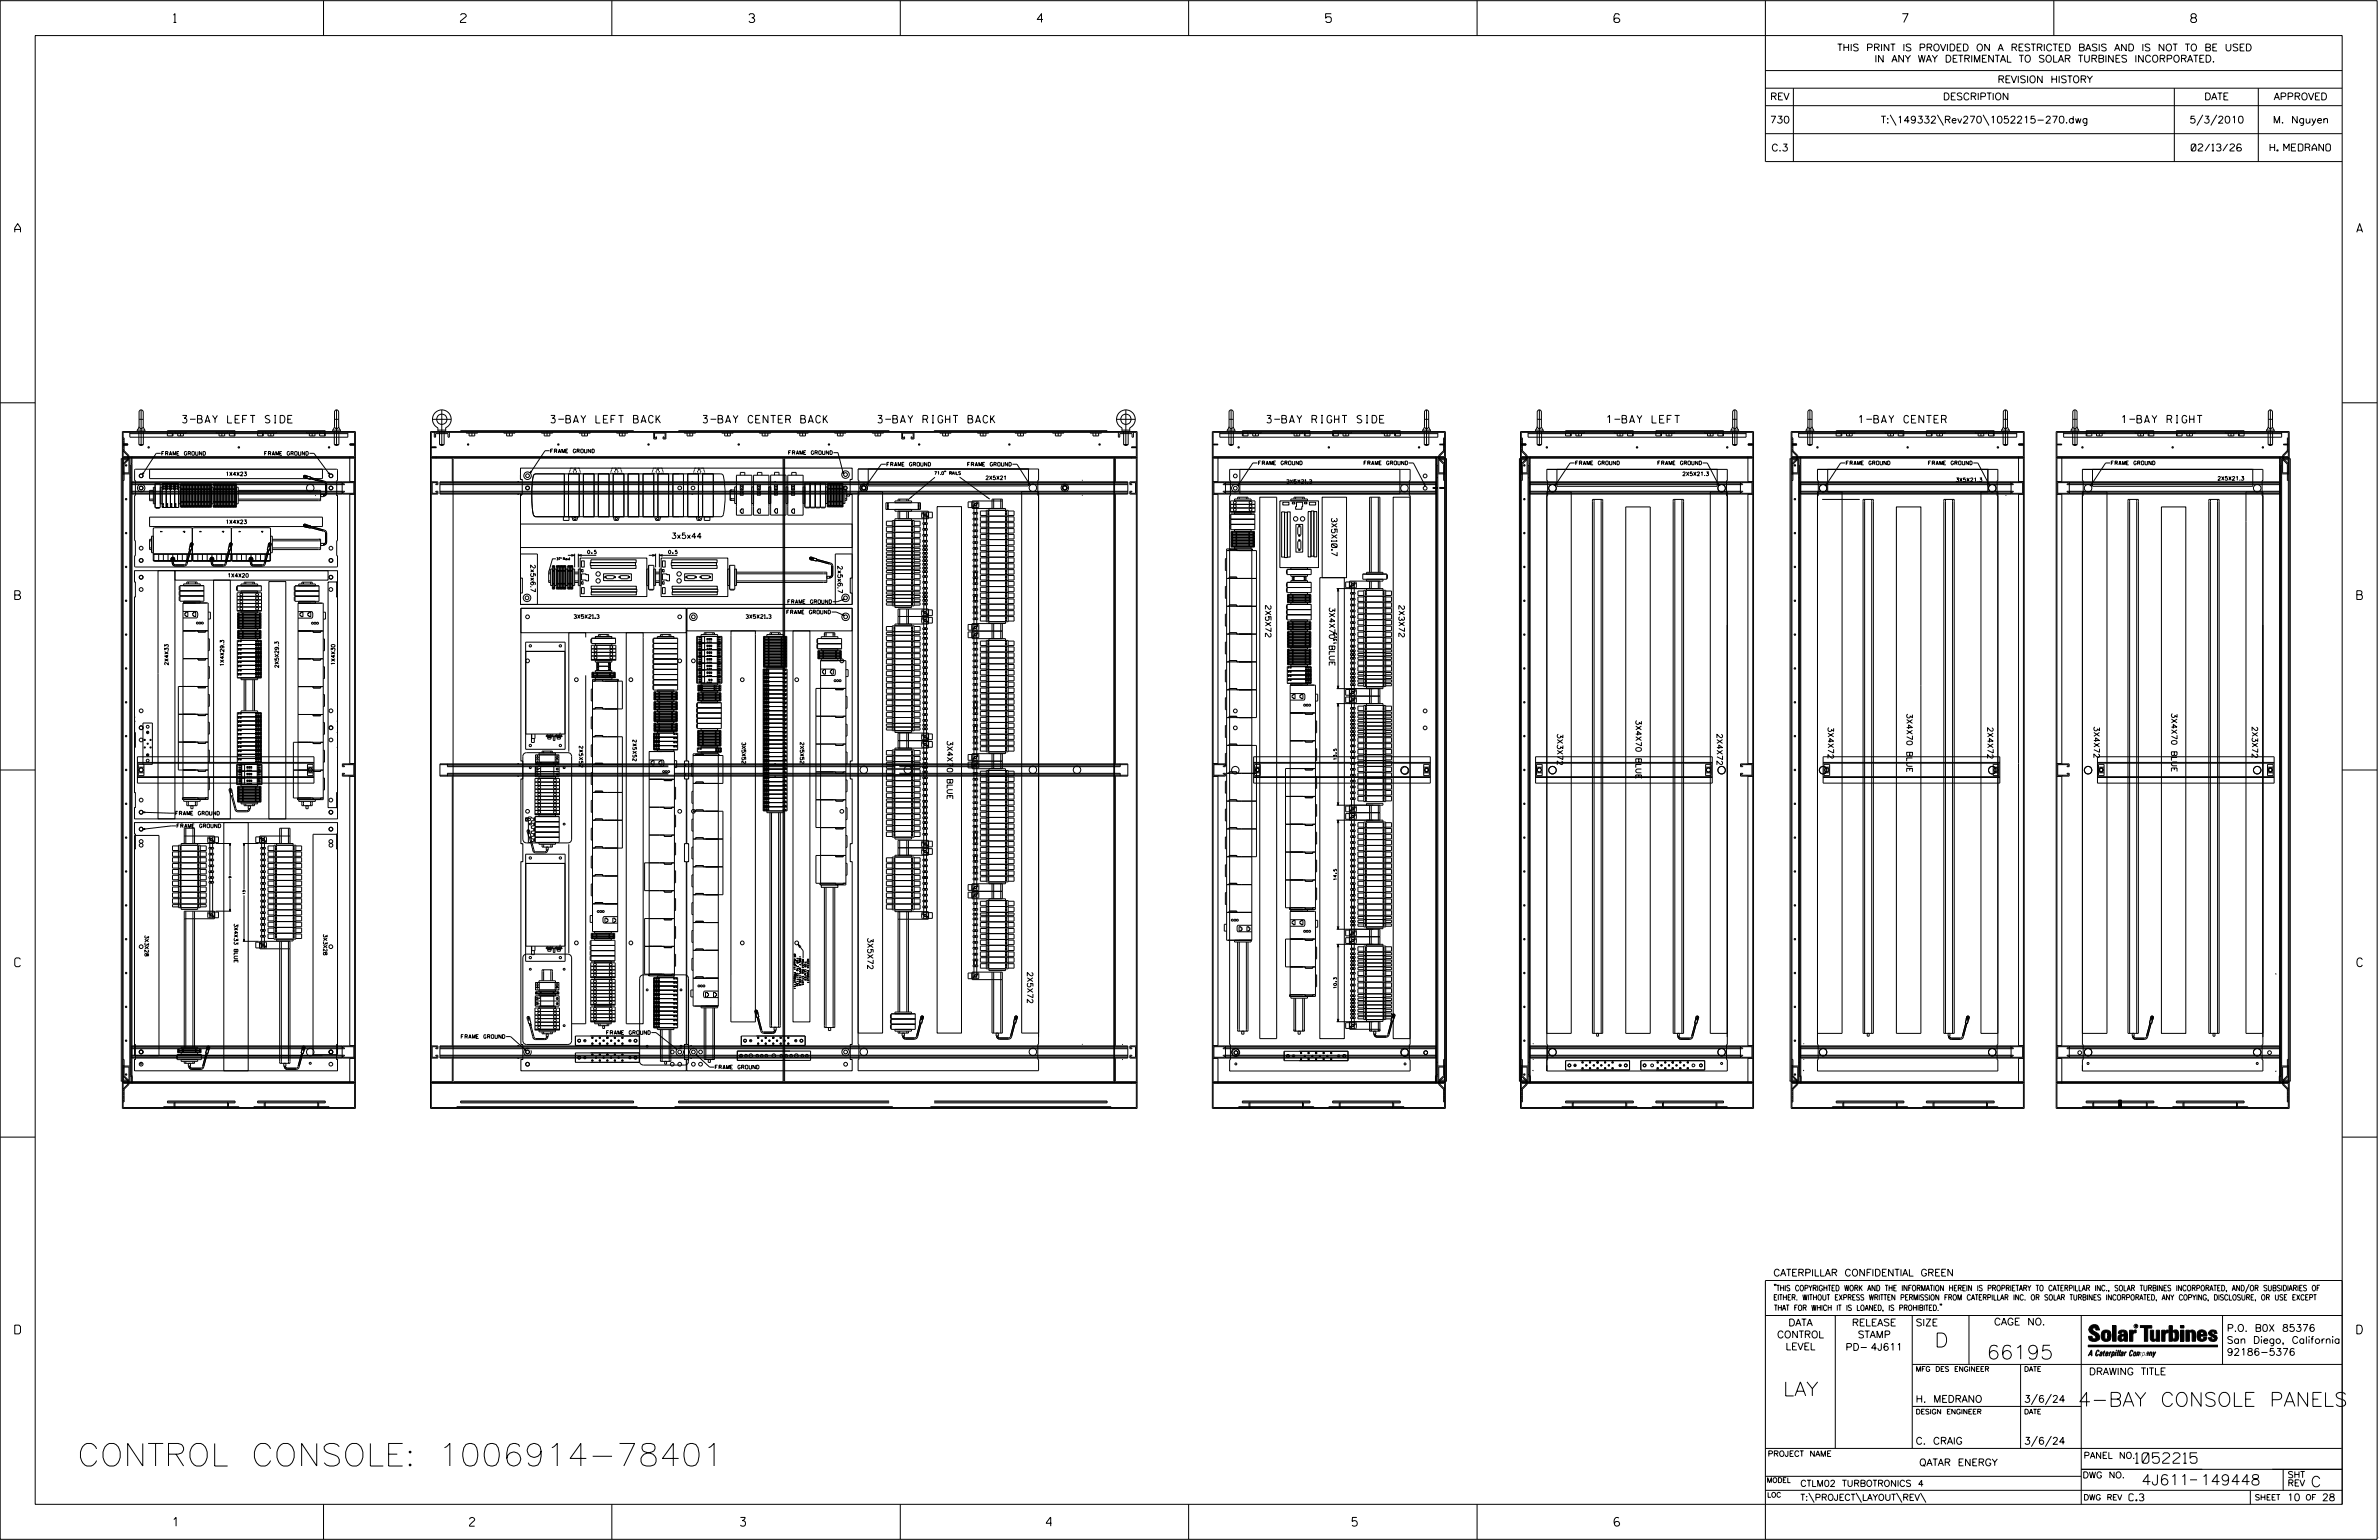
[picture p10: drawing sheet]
<svg xmlns="http://www.w3.org/2000/svg" width="864mm" height="559mm" viewBox="0 0 864 559" stroke-linecap="round" stroke-linejoin="round" font-family="sans-serif">
<defs><g id="words">
<text font-size="8.2" x="28" y="531.9">CONTROL CONSOLE: 1006914-78401</text>
<g font-size="5.1">
<text x="702.3" y="488.8">D</text>
<text x="721.2" y="493.2">66195</text>
<text x="647.3" y="506.5">LAY</text>
<text x="754.3" y="510.3">4-BAY CONSOLE PANELS</text>
</g>
<g font-size="3.8">
<text x="775.1" y="531">1052215</text>
<text x="777.4" y="538.9">4J611</text>
<text x="798.8" y="538.9">149448</text>
<text x="838.8" y="539.5">C</text>
</g>
<g font-size="3.2">
<text x="63" y="8.2">1</text>
<text x="167.2" y="8.2">2</text>
<text x="271.8" y="8.2">3</text>
<text x="376.5" y="8.2">4</text>
<text x="481.2" y="8.2">5</text>
<text x="690.6" y="8.2">7</text>
<text x="795.3" y="8.2">8</text>
<text x="5.4" y="84.3">A</text>
<text x="855.5" y="84.3">A</text>
<text x="5.4" y="217.5">B</text>
<text x="855.6" y="217.5">B</text>
<text x="5.4" y="350.8">C</text>
<text x="855.6" y="350.8">C</text>
<text x="5.4" y="484">D</text>
<text x="855.6" y="484">D</text>
<text x="62.8" y="553.8">1</text>
<text x="170.4" y="553.8">2</text>
<text x="268.8" y="553.8">3</text>
<text x="379.8" y="553.8">4</text>
<text x="490.8" y="553.8">5</text>
<text x="585.9" y="553.8">6</text>
</g>
<g font-size="2.7">
<text x="66.2" y="153.5">3-BAY LEFT SIDE</text>
<text x="200" y="153.5">3-BAY LEFT BACK</text>
<text x="255.2" y="153.5">3-BAY CENTER BACK</text>
<text x="318.7" y="153.5">3-BAY RIGHT BACK</text>
<text x="459.9" y="153.5">3-BAY RIGHT SIDE</text>
<text x="583.3" y="153.5">1-BAY LEFT</text>
<text x="674.8" y="153.5">1-BAY CENTER</text>
<text x="770.3" y="153.5">1-BAY RIGHT</text>
</g>
<g font-size="2.5">
<text x="666.9" y="18.5">THIS PRINT IS PROVIDED ON A RESTRICTED BASIS AND IS NOT TO BE USED</text>
<text x="680.5" y="22.6">IN ANY WAY DETRIMENTAL TO SOLAR TURBINES INCORPORATED.</text>
<text x="725.1" y="30">REVISION HISTORY</text>
<text x="642.6" y="36.3">REV</text>
<text x="705.3" y="36.3">DESCRIPTION</text>
<text x="800.2" y="36.3">DATE</text>
<text x="825.4" y="36.3">APPROVED</text>
<text x="642.5" y="44.7">730</text>
<text x="682.8" y="44.7">T:\149332\Rev270\1052215-270.dwg</text>
<text x="794.8" y="44.7">5/3/2010</text>
<text x="825.1" y="44.7">M. Nguyen</text>
<text x="643" y="54.8">C.3</text>
<text x="795.4" y="54.8">02/13/26</text>
<text x="824" y="54.8">H. MEDRANO</text>
<text x="643.8" y="463">CATERPILLAR CONFIDENTIAL GREEN</text>
<text x="645.1" y="485.5">CONTROL</text>
<text x="649.2" y="481.1">DATA</text>
<text x="672.3" y="481.1">RELEASE</text>
<text x="674.4" y="485.5">STAMP</text>
<text x="695.4" y="481.1">SIZE</text>
<text x="723.8" y="480.8">CAGE NO.</text>
<text x="808.4" y="483.1">P.O. B0X 85376</text>
<text x="648.2" y="489.8">LEVEL</text>
<text x="669.9" y="490">PD- 4J611</text>
<text x="808.4" y="487.5">San Diego, California</text>
<text x="808.4" y="491.8">92186-5376</text>
<text x="758.3" y="498.9">DRAWING TITLE</text>
<text x="695.4" y="508.9">H. MEDRANO</text>
<text x="734.8" y="508.9">3/6/24</text>
<text x="695.4" y="524.1">C. CRAIG</text>
<text x="734.8" y="524.1">3/6/24</text>
<text x="696.7" y="531.9">QATAR ENERGY</text>
<text x="772.8" y="544.6">C.3</text>
<text x="830.2" y="544.6">10</text>
<text x="842.9" y="544.6">28</text>
</g>
<g font-size="2.3">
<text x="756.4" y="529.2">PANEL NO.</text>
<text x="653.5" y="539.4">CTLM02 TURBOTRONICS 4</text>
<text x="756" y="536.3">DWG NO.</text>
<text x="830.4" y="539.3">REV</text>
<text x="830.4" y="536.2">SHT</text>
<text x="653.5" y="544.5">T:\PROJECT\LAYOUT\REV\</text>
</g>
<g font-size="2">
<text x="483.4" y="188" transform="rotate(90 483.4 188)">3X5X10.7</text>
<text x="243.7" y="195.4">3x5x44</text>
<text x="459.3" y="219.7" transform="rotate(90 459.3 219.7)">2X5X72</text>
<text x="482.5" y="220.3" transform="rotate(90 482.5 220.3)">3X4X70 BLUE</text>
<text x="507.8" y="219.8" transform="rotate(90 507.8 219.8)">2X3X72</text>
<text x="593.8" y="261.2" transform="rotate(90 593.8 261.2)">3X4X70 BLUE</text>
<text x="663.6" y="263.8" transform="rotate(90 663.6 263.8)">3X4X72</text>
<text x="692.2" y="258.9" transform="rotate(90 692.2 258.9)">3X4X70 BLUE</text>
<text x="721.5" y="263.8" transform="rotate(90 721.5 263.8)">2X4X72</text>
<text x="760.1" y="263.5" transform="rotate(90 760.1 263.5)">3X4X72</text>
<text x="788.2" y="258.7" transform="rotate(90 788.2 258.7)">3X4X70 BLUE</text>
<text x="817.5" y="263.5" transform="rotate(90 817.5 263.5)">2X3X72</text>
<text x="343.8" y="268.7" transform="rotate(90 343.8 268.7)">3X4X70 BLUE</text>
<text x="565.3" y="266.1" transform="rotate(90 565.3 266.1)">3X3X72</text>
<text x="623.3" y="266.1" transform="rotate(90 623.3 266.1)">2X4X72</text>
<text x="314.9" y="340.2" transform="rotate(90 314.9 340.2)">3X5X72</text>
<text x="372.9" y="352.6" transform="rotate(90 372.9 352.6)">2X5X72</text>
<text x="643.8" y="468.4">&quot;THIS COPYRIGHTED WORK AND THE INFORMATION HEREIN IS PROPRIETARY TO CATERPILLAR INC., SOLAR TURBINES INCORPORATED, AND/OR SUBSIDIARIES OF</text>
<text x="643.8" y="471.8">EITHER. WITHOUT EXPRESS WRITTEN PERMISSION FROM CATERPILLAR INC. OR SOLAR TURBINES INCORPORATED, ANY COPYING, DISCLOSURE, OR USE EXCEPT</text>
<text x="644" y="475.6">THAT FOR WHICH IT IS LOANED, IS PROHIBITED.&quot;</text>
<text x="641.7" y="528.5">PROJECT NAME</text>
<text x="756.3" y="544.3">DWG REV</text>
<text x="818.5" y="544.3">SHEET</text>
<text x="836.9" y="544.3">OF</text>
</g>
<g font-size="1.8">
<text x="695.4" y="497.6">MFG DES ENGINEER</text>
<text x="734.8" y="497.6">DATE</text>
<text x="695.4" y="513.1">DESIGN ENGINEER</text>
<text x="734.8" y="513.1">DATE</text>
<text x="641.3" y="538">MODEL</text>
<text x="641.5" y="543.3">LOC</text>
</g>
<g font-size="1.7">
<text x="192.6" y="204.8" transform="rotate(90 192.6 204.8)">2x5x6.7</text>
<text x="304.1" y="205.2" transform="rotate(90 304.1 205.2)">2x5x6.7</text>
</g>
<g font-size="1.4">
<text x="58.7" y="165.2">FRAME GROUND</text>
<text x="96.1" y="165.2">FRAME GROUND</text>
<text x="199.9" y="164.3">FRAME GROUND</text>
<text x="286.3" y="164.9">FRAME GROUND</text>
<text x="81.9" y="172.6">1X4X23</text>
<text x="322" y="169.1">FRAME GROUND</text>
<text x="351.2" y="169.1">FRAME GROUND</text>
<text x="456.8" y="168.7">FRAME GROUND</text>
<text x="495.1" y="168.7">FRAME GROUND</text>
<text x="572" y="168.7">FRAME GROUND</text>
<text x="601.8" y="168.7">FRAME GROUND</text>
<text x="610.7" y="172.6">2X5X21.3</text>
<text x="670.2" y="168.7">FRAME GROUND</text>
<text x="700.1" y="168.7">FRAME GROUND</text>
<text x="766.4" y="168.7">FRAME GROUND</text>
<text x="357.7" y="174.1">2X5X21</text>
<text x="467.1" y="175.4">3X5X21.3</text>
<text x="709.9" y="174.8">3X5X21.3</text>
<text x="805" y="174.3">2X5X21.3</text>
<text x="81.9" y="190">1X4X23</text>
<text x="82.5" y="209.5">1X4X20</text>
<text x="286" y="219">FRAME GROUND</text>
<text x="208.4" y="224.4">3X5X21.3</text>
<text x="270.8" y="224.4">3X5X21.3</text>
<text x="285.6" y="222.8">FRAME GROUND</text>
<text x="61.1" y="241.5" transform="rotate(-90 61.1 241.5)">2X4X33</text>
<text x="81.3" y="241.9" transform="rotate(-90 81.3 241.9)">1X4X29.3</text>
<text x="101.1" y="242.4" transform="rotate(-90 101.1 242.4)">2X5X29.3</text>
<text x="121.6" y="241.5" transform="rotate(-90 121.6 241.5)">1X4X30</text>
<text x="229.7" y="268.5" transform="rotate(90 229.7 268.5)">2X5X52</text>
<text x="269.3" y="269.5" transform="rotate(90 269.3 269.5)">3X5X52</text>
<text x="290.5" y="269.4" transform="rotate(90 290.5 269.4)">2X5X52</text>
<text x="210.2" y="270.7" transform="rotate(90 210.2 270.7)">2X5X52</text>
<text x="63.8" y="295.8">FRAME GROUND</text>
<text x="64.3" y="300.4">FRAME GROUND</text>
<text x="85" y="335.1" transform="rotate(90 85 335.1)">3X4X33 BLUE</text>
<text x="52.6" y="339.3" transform="rotate(90 52.6 339.3)">3X3X28</text>
<text x="117.4" y="338.9" transform="rotate(90 117.4 338.9)">3X3X28</text>
<text x="167.4" y="376.8">FRAME GROUND</text>
<text x="220.2" y="375.4">FRAME GROUND</text>
<text x="259.7" y="387.9">FRAME GROUND</text>
</g>
<g font-size="1.2">
<text x="213.3" y="200.9">0.5</text>
<text x="242.7" y="200.9">0.5</text>
</g>
<g font-size="1.1">
<text x="339.1" y="172.2">71.0&quot; RAILS</text>
<text x="485.2" y="233.7" transform="rotate(-90 485.2 233.7)">13.3</text>
<text x="485.2" y="275.7" transform="rotate(-90 485.2 275.7)">13.5</text>
<text x="485.2" y="319.4" transform="rotate(-90 485.2 319.4)">14.5</text>
<text x="485.2" y="358.7" transform="rotate(-90 485.2 358.7)">10.3</text>
</g>
<text font-size=".9" x="775.1" y="481.7">R</text>
<g font-size=".8">
<text x="202.1" y="203.2">37&quot; Rail</text>
<text x="83.9" y="318.6" transform="rotate(-90 83.9 318.6)">9</text>
<text x="89" y="324.5" transform="rotate(-90 89 324.5)">13</text>
</g>
<g font-size=".7">
<text x="288.2" y="346.1" transform="rotate(90 288.2 346.1)">AR-Radial PRODUCTS)</text>
<text x="289.1" y="347.4" transform="rotate(90 289.1 347.4)">FOR T70 GS/T130</text>
<text x="290.1" y="347.1" transform="rotate(90 290.1 347.1)">(ONLY APPLICABLE</text>
<text x="291" y="347.7" transform="rotate(90 291 347.7)">MOUNTING STUDS</text>
<text x="292" y="349.1" transform="rotate(90 292 349.1)">FOR CENTER</text>
<text x="292.9" y="348.1" transform="rotate(90 292.9 348.1)">NOTCH PANDUCT</text>
</g>
<g font-size=".4">
<text x="195" y="274.5">G</text>
<text x="195" y="275.5">N</text>
<text x="202.1" y="274.5">G</text>
<text x="202.1" y="275.5">N</text>
<text x="195" y="276.4">L</text>
<text x="202.1" y="276.4">L</text>
<text x="195" y="357.2">G</text>
<text x="195" y="359">L</text>
<text x="202.1" y="357.2">G</text>
<text x="202.1" y="359">L</text>
</g>
<g font-size=".3">
<text x="194.9" y="279.2">2</text>
<text x="194.9" y="281">4</text>
<text x="195.7" y="281.1">-</text>
<text x="202.2" y="279.2">1</text>
<text x="202.2" y="281.1">3</text>
<text x="194.9" y="362.5">2</text>
<text x="194.9" y="364.3">4</text>
<text x="195.7" y="364.4">-</text>
<text x="202.2" y="362.5">1</text>
<text x="202.2" y="364.3">3</text>
</g>
</g></defs>
<g fill="none" stroke="#000" stroke-width=".36">
<path d="M.1 .2h862.8v558.4h-862.8zM12.8 12.9h837.4v533h-837.4zM117.4 .2v12.7M222.1 .2v12.7M326.8 .2v12.7M431.5 .2v12.7M536.2 .2v12.7M587.9 5.5l-.5-.5h-1l-.5 1v1.7l.5 .4h1l.6-.4v-.6l-.6-.5h-1l-.5 .5M640.9 .2v58.4h209.3M745.6 .2v12.7M640.9 25.6h209.3M640.9 32h209.3"/>
<path d="M640.9 38.3h209.3M651 32v26.6M789.3 32v26.6M819.8 32v26.6M640.9 48.5h209.3M686.2 41.7l2.1 3.8M703.3 41.7l2.2 3.8M719.9 41.7l2.1 3.8M799.6 41.7l-2.1 3.8M804.7 41.7l-2.2 3.8M.1 146.2h12.7M44.4 156.6h84.6v245.6h-84.6z"/>
<path d="M44.7 156.9h84v8.8h-84zM44.7 158.9h.3v4.8h-.3l1.8 1.8v1l-1.8 1.8M44.7 159.5h.3M47.1 156.9v1.7h79.2v-1.7M47.1 157.3h79.2M49.8 156.1h2.8M49.8 156.1v.5M50.4 156.6v4.7M50.4 152.2h1.6M50.5 154.8l-.7 1.3M50.5 154.8a.76 .76 0 0 0 .7 .7 .76 .76 0 0 0 .8-.7M50.5 154.8v-5.3a.76 .76 0 0 1 .7-.8 .76 .76 0 0 1 .8 .8v5.3"/>
<path d="M51.2 148.7v13M52 154.8l.6 1.3M52 156.6v4.7M52.6 156.1v.5M60.7 157.2h2.1M60.7 156.9v1.3h2.1v-1.3M60.8 156.6v-.3h24.5v.3M61.8 156.6v.3M62.5 157.2v1M63.5 156.6v.6h4.1v-.3M64.5 157.2v1h2.1v-1M65.5 156.6v.3"/>
<path d="M65.5 157.2v1M79.5 157.2v1h2.1v-1M80.5 157.2v1M80.6 156.6v.3M82.6 156.6v.6h-4.1v-.3M83.3 157.2h2M83.3 156.9v1.3h2v-1.3M84.3 156.6v.3M85.1 157.2v1M93.5 156.6v-.3h24.6v.3M93.5 157.2h2.1M93.5 156.9v1.3h2.1v-1.3"/>
<path d="M93.8 156.6v.3M95.3 156.6v.3M95.3 157.2v1M96.3 156.6v.6h4.1v-.3M97.3 157.2v1h2v-1M98.3 157.2v1M99.1 156.6v.3M112.3 157.2v1h2v-1M113.3 157.2v1M114.1 156.6v.3M115.4 156.6v.6h-4.1v-.3M116 157.2h2.1"/>
<path d="M116 156.9v1.3h2.1v-1.3M116.3 156.6v.3M117.8 156.6v.3M117.8 157.2v1M120.8 156.1h2.8M120.8 156.1v.5M121.4 156.6v4.7M121.4 154.8l-.6 1.3M121.4 154.8a.76 .76 0 0 0 .8 .7 .76 .76 0 0 0 .7-.7M121.4 154.8v-5.3a.76 .76 0 0 1 .8-.8 .76 .76 0 0 1 .7 .8v5.3M121.4 152.2h1.5M122.2 148.7v13"/>
<path d="M122.9 154.8l.7 1.3M123 156.6v4.7M123.6 156.1v.5M156.3 156.6h256.5v245.6h-256.5zM156.6 156.9h255.9v8.8h-255.9zM157 152.2h6.8M157.7 156.9v1.7h.4v-1.3h4.5v1.3h.5v-1.7M159 156.6v-1.4a3.4 3.4 0 0 1-1.3-5.2 3.4 3.4 0 0 1 5.3 0 3.4 3.4 0 0 1-1.2 5.2v1.4M159 156.1h2.8M159.6 156.6v4.7M160.4 148.7v13M161.2 156.6v4.7"/>
<path d="M167.2 156.6v-.3h62.8v.3M169.3 156.9v.3h4.1v-.3M170.3 157.2v1h2v-1M171.3 156.6v.3M171.3 157.2v1M182.9 156.9v.3h4.1v-.3M183.9 157.2v1h2v-1M184.9 156.6v.3M184.9 157.2v1M196.5 156.9v.3h4.1v-.3M197.6 157.2v1h2v-1M198.6 156.6v.3"/>
<path d="M198.6 157.2v1M210.2 156.9v.3h4.1v-.3M211.2 157.2v1h2.1v-1M212.2 156.6v.3M212.2 157.2v1M223.8 156.9v.3h4.1v-.3M224.9 157.2v1h2v-1M225.9 156.6v.3M225.9 157.2v1M237.3 156.9v2.4h1v-.8h-.2v.5h-.5v-1.8h3.8v1.8h-.4v-.5h-.3v.8h1v-2.4M246.3 156.6v-.3h76.5v.3M248.4 156.9v.3h4.1v-.3"/>
<path d="M249.4 157.2v1h2.1v-1M250.4 156.6v.3M250.4 157.2v1M262 156.9v.3h4.1v-.3M263.1 157.2v1h2v-1M264.1 156.6v.3M264.1 157.2v1M275.7 156.9v.3h4.1v-.3M276.7 157.2v1h2v-1M277.7 156.6v.3M277.7 157.2v1M289.3 156.9v.3h4.1v-.3"/>
<path d="M290.3 157.2v1h2.1v-1M291.4 156.6v.3M291.4 157.2v1M303 156.9v.3h4.1v-.3M304 157.2v1h2v-1M305 156.6v.3M305 157.2v1M316.6 156.9v.3h4.1v-.3M317.6 157.2v1h2.1v-1M318.7 156.6v.3M318.7 157.2v1M327.3 156.9v2.4h1.1v-.8h-.3v.5h-.5v-1.8h3.9v1.8h-.5v-.5h-.2v.8h1v-2.4"/>
<path d="M339.1 156.6v-.3h62.8v.3M341.2 156.9v.3h4.1v-.3M342.2 157.2v1h2v-1M343.2 156.6v.3M343.2 157.2v1M354.8 156.9v.3h4.1v-.3M355.8 157.2v1h2.1v-1M356.9 156.6v.3M356.9 157.2v1M368.4 156.9v.3h4.1v-.3M369.5 157.2v1h2v-1M370.5 156.6v.3"/>
<path d="M370.5 157.2v1M382.1 156.9v.3h4.1v-.3M383.1 157.2v1h2.1v-1M384.1 156.6v.3M384.1 157.2v1M395.7 156.9v.3h4.1v-.3M396.8 157.2v1h2v-1M397.8 156.6v.3M397.8 157.2v1M405.3 152.2h6.8M406 156.9v1.7h.5v-1.3h4.5v1.3h.4v-1.7M407.3 156.6v-1.4a3.4 3.4 0 0 1-1.3-5.2 3.4 3.4 0 0 1 5.4 0 3.4 3.4 0 0 1-1.3 5.2v1.4"/>
<path d="M407.3 156.1h2.8M407.9 156.6v4.7M408.7 148.7v13M409.5 156.6v4.7M440.1 156.6h84.6v245.6h-84.6zM440.4 156.9h84v8.8h-84zM442.8 157.3h79.1M442.8 156.9v1.7h79.1v-1.7M445.5 156.1h2.8M445.5 156.1v.5M446.1 156.6v4.7M446.2 154.8a.76 .76 0 0 0 .7 .7 .76 .76 0 0 0 .8-.7"/>
<path d="M446.2 154.8v-5.3a.76 .76 0 0 1 .7-.8 .76 .76 0 0 1 .8 .8v5.3M446.2 152.2h1.5M446.2 154.8l-.7 1.3M446.9 148.7v13M447.7 154.8l.6 1.3M447.7 156.6v4.7M448.3 156.1v.5M451 156.6v-.3h24.5v.3M451 157.2h2M451 156.9v1.3h2v-1.3M451.3 156.6v.3M451.3 157.2v1"/>
<path d="M452.8 156.6v.3M453.7 156.6v.6h4.1v-.3M454.8 157.2v1h2v-1M455 156.6v.3M455.8 157.2v1M469.8 157.2v1h2v-1M470 156.6v.3M470.8 157.2v1M472.8 156.6v.6h-4.1v-.3M473.5 157.2h2M473.5 156.9v1.3h2v-1.3M473.8 156.6v.3"/>
<path d="M473.8 157.2v1M475.3 156.6v.3M483.8 156.6v-.3h24.5v.3M483.8 157.2h2M483.8 156.9v1.3h2v-1.3M484 157.2v1M484.8 156.6v.3M486.5 156.6v.6h4.1v-.3M487.5 157.2v1h2.1v-1M488.5 156.6v.3M488.6 157.2v1M502.5 157.2v1h2.1v-1"/>
<path d="M503.5 156.6v.3M503.6 157.2v1M505.6 156.6v.6h-4.1v-.3M506.3 157.2h2M506.3 156.9v1.3h2v-1.3M506.6 157.2v1M507.3 156.6v.3M516.4 156.1h2.9M516.4 156.1v.5M517 156.6v4.7M517.1 154.8l-.7 1.3M517.1 154.8a.76 .76 0 0 0 .8 .7 .76 .76 0 0 0 .7-.7"/>
<path d="M517.1 154.8v-5.3a.76 .76 0 0 1 .8-.8 .76 .76 0 0 1 .7 .8v5.3M517.1 152.2h1.5M517.8 148.7v13M518.6 154.8l.7 1.3M518.7 156.6v4.7M519.3 156.1v.5M524.1 159.5h.3M524.4 158.9h-.3v4.8h.3l-1.8 1.8v1l1.8 1.8M552 156.6h84.6v245.6h-84.6zM552.2 156.9h84.1v8.8h-84.1zM552.2 158.9h.4v4.8h-.4l1.8 1.8v1l-1.8 1.8M552.2 159.5h.4"/>
<path d="M554.7 157.3h79.1M554.7 156.9v1.7h79.1v-1.7M557.4 156.1h2.8M557.4 156.1v.5M558 156.6v4.7M558 154.8l-.6 1.3M558 154.8a.76 .76 0 0 0 .8 .7 .76 .76 0 0 0 .7-.7M558 154.8v-5.3a.76 .76 0 0 1 .8-.8 .76 .76 0 0 1 .7 .8v5.3M558 152.2h1.5M558.8 148.7v13M559.5 154.8l.7 1.3M559.6 156.6v4.7"/>
<path d="M560.2 156.1v.5M568.3 156.6v-.3h24.6v.3M568.3 157.2h2.1M568.3 156.9v1.3h2.1v-1.3M569.3 156.6v.3M570.1 157.2v1M571 156.9v.3h4.1v-.3M571.1 156.6v.3M572.1 157.2v1h2v-1M573.1 157.2v1M573.1 156.6v.3M587.1 157.2v1h2"/>
<path d="M588.1 157.2v1M588.1 156.6v.3M589.1 157.2v1M590.2 156.6v.6h-4.2v-.3M590.8 157.2h2.1M590.8 156.9v1.3h2.1v-1.3M591.9 156.6v.3M592.6 157.2v1M601.1 156.6v-.3h24.6v.3M601.1 157.2h2M601.1 156.9v1.3h2v-1.3M601.3 156.6v.3"/>
<path d="M602.9 156.6v.3M602.9 157.2v1M603.8 156.6v.6h4.1v-.3M604.8 157.2v1h2.1v-1M605.9 157.2v1M606.6 156.6v.3M619.8 157.2v1h2.1M620.9 157.2v1M621.6 156.6v.3M621.9 157.2v1M622.9 156.6v.6h-4.1v-.3M623.6 157.2h2.1"/>
<path d="M623.6 156.9v1.3h2.1v-1.3M623.9 156.6v.3M625.4 156.6v.3M625.4 157.2v1M628.3 156.1h2.9M628.3 156.1v.5M628.9 156.6v4.7M629 154.8l-.7 1.3M629 154.8a.78 .78 0 0 0 .7 .7 .78 .78 0 0 0 .8-.7M629 154.8v-5.3a.78 .78 0 0 1 .7-.8 .78 .78 0 0 1 .8 .8v5.3M629 152.2h1.5M629.7 148.7v13"/>
<path d="M630.5 154.8l.7 1.3M630.6 156.6v4.7M631.2 156.1v.5M650.2 156.6h84.6v245.6h-84.6zM650.5 156.9h84v8.8h-84zM650.5 158.9h.3v4.8h-.3l1.8 1.8v1l-1.8 1.8M650.5 159.5h.3M652.9 157.3h79.2M652.9 156.9v1.7h79.2v-1.7M655.6 156.1h2.8M655.6 156.1v.5M656.2 156.6v4.7"/>
<path d="M656.3 154.8l-.7 1.3M656.3 154.8a.76 .76 0 0 0 .7 .7 .76 .76 0 0 0 .8-.7M656.3 154.8v-5.3a.76 .76 0 0 1 .7-.8 .76 .76 0 0 1 .8 .8v5.3M656.3 152.2h1.5M657 148.7v13M657.8 154.8l.6 1.3M657.9 156.6v4.7M658.4 156.1v.5M666.5 157.2h2.1M666.5 156.9v1.3h2.1v-1.3M666.6 156.6v-.3h24.5v.3M667.6 156.6v.3"/>
<path d="M668.3 157.2v1M669.3 156.6v.6h4.1v-.3M670.3 157.2v1h2.1v-1M671.3 157.2v1M671.4 156.6v.3M684.3 156.9v.3h4.1v-.3M685.3 157.2v1h2.1v-1M686.3 157.2v1M686.4 156.6v.3M688.4 156.6v.3M689.1 157.2h2M689.1 156.9v1.3h2v-1.3"/>
<path d="M690.1 156.6v.3M690.8 157.2v1M699.3 156.6v-.3h24.6v.3M699.3 157.2h2.1M699.3 156.9v1.3h2.1v-1.3M699.6 156.6v.3M701.1 156.6v.3M701.1 157.2v1M702.1 156.6v.6h4.1v-.3M703.1 157.2v1h2v-1M704.1 157.2v1M704.8 156.6v.3"/>
<path d="M718.1 157.2v1h2v-1M719.1 157.2v1M719.9 156.6v.3M721.1 156.6v.6h-4v-.3M721.9 157.2h2M721.9 156.9v1.3h2v-1.3M722.1 156.6v.3M723.6 156.6v.3M723.6 157.2v1M726.6 156.1h2.8M726.6 156.1v.5M727.1 156.6v4.7"/>
<path d="M727.2 154.8a.76 .76 0 0 0 .8 .7 .76 .76 0 0 0 .7-.7M727.2 154.8v-5.3a.76 .76 0 0 1 .8-.8 .76 .76 0 0 1 .7 .8v5.3M727.2 152.2h1.5M727.2 154.8l-.6 1.3M728 148.7v13M728.7 154.8l.7 1.3M728.8 156.6v4.7M729.4 156.1v.5M746.4 156.6h84.6v245.6h-84.6zM749.1 157.3h79.2M749.1 156.9v1.7h79.2v-1.7M751.8 156.1h2.8"/>
<path d="M751.8 156.1v.5M752.4 156.6v4.7M752.4 154.8a.78 .78 0 0 0 .8 .7 .78 .78 0 0 0 .8-.7M752.4 154.8v-5.3a.78 .78 0 0 1 .8-.8 .78 .78 0 0 1 .8 .8v5.3M752.4 152.2h1.6M752.4 154.8l-.6 1.3M753.2 148.7v13M754 154.8l.6 1.3M754 156.6v4.7M754.6 156.1v.5M757.3 156.6v-.3h24.6v.3M757.3 157.2h2.1"/>
<path d="M757.3 156.9v1.3h2.1v-1.3M757.6 156.6v.3M757.6 157.2v1M759.1 156.6v.3M760 156.6v.6h4.1v-.3M761 157.2v1h2.1v-1M761.3 156.6v.3M762.1 157.2v1M776.1 157.2v1h2v-1M776.3 156.6v.3M777.1 157.2v1M779.1 156.6v.6h-4v-.3"/>
<path d="M779.8 156.9v1.3h2.1v-1.3M779.8 157.2h2.1M780.1 156.6v.3M780.1 157.2v1M781.6 156.6v.3M790 156.6v-.3h24.6v.3M790.1 157.2h2M790.1 156.9v1.3h2v-1.3M790.3 157.2v1M791.1 156.6v.3M792.8 156.6v.6h4.1v-.3M793.8 157.2v1h2.1v-1"/>
<path d="M794.8 156.6v.3M794.8 157.2v1M807.8 156.9v.3h4.1v-.3M808.8 157.2v1h2.1v-1M809.8 156.6v.3M809.9 157.2v1M811.9 156.6v.3M812.6 157.2h2M812.6 156.9v1.3h2v-1.3M812.9 157.2v1M813.6 156.6v.3M822.7 156.1h2.9"/>
<path d="M822.7 156.1v.5M823.3 156.6v4.7M823.4 154.8l-.7 1.3M823.4 154.8a.76 .76 0 0 0 .8 .7 .76 .76 0 0 0 .7-.7M823.4 154.8v-5.3a.76 .76 0 0 1 .8-.8 .76 .76 0 0 1 .7 .8v5.3M823.4 152.2h1.5M824.2 148.7v13M824.9 154.8l.7 1.3M825 156.6v4.7M825.6 156.1v.5M830.3 159.5h.4M830.7 158.9h-.4v4.8h.4l-1.8 1.8v1l1.8 1.8"/>
<path d="M830.7 156.9v8.8M830.7 156.9h-84v8.8h84M850.2 146.2h12.7M43.9 166.5h3.2v225.8h-3.2M44 166.5v225.8M44.4 166h84.6M44.4 171.9h2.7M44.7 166.3h84v226.2h-84M44.7 166v226.8M44.7 161.3h1.7M44.7 172h.3M44.7 171.2h.3"/>
<path d="M44.7 163.1h.3M44.7 162.2h.3M44.7 161.7h.3M44.7 160.3h.3M44.7 160.9h.3M44.7 161h1.7v.5h-1.7M44.7 166.8h2.1v4.8h-2.1M44.9 161v.5M45 163.5l1.8 1.8v1.4l-1.8 1.8v5.8h-.3M45.2 161v.5M45.3 161v.5M45.4 161v.5"/>
<path d="M45.6 161v.5M45.7 161v.5M45.9 161v.5M46 161v.5M46.1 161v.5M46.2 161v.5M46.5 165.6h.3M47.1 168.9h.3v221h-.3M47.1 173.3h.3M47.6 166v226.8M47.6 168.2h.3M47.8 175.9h77.3v-.3h-.5v-.5h3.8v3.9h-3.8v-.5h.5v-.2h-77.3"/>
<path d="M47.8 179h76.4M47.8 178.5h76.4M47.8 175.1h76.4M47.8 175.6h76.4M47.9 165.7v227.4M49 170.3h73.4l.1 25.9h-.3v5.4h.3v4l-73.5 .1zM50.4 161.3l.8 .3 .8-.3M50.4 161.3h1.6M52 171.4l-.3 .8 .6-.6M55.7 177.9h-1.4v3.8h1.4M56.3 176.8h-.6v6h.6M56.3 175.5h1.9v8.6h-1.9z"/>
<path d="M58.2 176.8h.6M58.3 164.5h-1.6l-5 7.7M58.8 175.5h6.1v8.6h-6.1zM59 176.4h.3v.3h-.3zM59 175.7h.3v.3h-.3zM59.8 176.4h.4v.3h-.4zM59.8 175.7h.4v.3h-.4zM60.4 175.5v8.6M60.5 177.2h.4v.3h-.4zM60.5 176.4h.4v.3h-.4zM60.5 175.7h.4v.3h-.4zM61.4 176.4h.3v.3h-.3z"/>
<path d="M61.4 175.7h.3v.3h-.3zM61.9 175.5v8.6M62 177.2h.4v.3h-.4zM62 176.4h.4v.3h-.4zM62 175.7h.4v.3h-.4zM62.9 176.4h.3v.3h-.3zM62.9 175.7h.3v.3h-.3zM63.4 175.5v8.6M63.6 177.2h.3v.3h-.3zM63.6 176.4h.3v.3h-.3zM63.6 175.7h.3v.3h-.3zM64.4 177.2h.3v.3h-.3z"/>
<path d="M64.4 176.4h.3v.3h-.3zM64.4 175.7h.3v.3h-.3zM64.9 176.8h.6M65.5 175.5h11.2v8.5h-11.2zM65.7 177.4l.2 .2zM65.7 175.8l.2 .3zM66.1 175.5v8.5M66.2 177.4l.3 .2zM66.2 175.8l.3 .3zM66.6 175.5v8.5M66.8 177.4l.2 .2zM66.8 175.8l.2 .3z"/>
<path d="M67.2 175.5v8.5M67.3 177.4l.3 .2zM67.3 175.8l.3 .3zM67.7 175.5v8.5M67.9 177.4l.2 .2zM67.9 175.8l.2 .3zM68.3 175.5v8.5M68.4 177.4l.3 .2zM68.4 175.8l.3 .3zM68.8 175.5v8.5M69 177.4l.2 .2zM69 175.8l.2 .3z"/>
<path d="M69.4 175.5v8.5M69.5 177.4l.3 .2zM69.5 175.8l.3 .3zM69.9 175.5v8.5M70.1 177.4l.2 .2zM70.1 175.8l.2 .3zM70.5 175.5v8.5M70.6 177.4l.3 .2zM70.6 175.8l.3 .3zM71 175.5v8.5M71.2 177.4l.2 .2zM71.2 175.8l.2 .3z"/>
<path d="M71.6 175.5v8.5M71.7 177.4l.3 .2zM71.7 175.8l.3 .3zM72.1 175.5v8.5M72.3 177.4l.2 .2zM72.3 175.8l.2 .3zM72.7 175.5v8.5M72.8 177.4l.3 .2zM72.8 175.8l.3 .3zM73.2 175.5v8.5M73.4 177.4l.2 .2zM73.4 175.8l.2 .3z"/>
<path d="M73.8 175.5v8.5M73.9 177.4l.2 .2zM73.9 175.8l.2 .3zM74.3 175.5v8.5M74.5 177.4l.2 .2zM74.5 175.8l.2 .3zM74.9 175.5v8.5M75 177.4l.3 .2zM75 175.8l.3 .3zM75.4 175.5v8.5M75.6 177.4l.2 .2zM75.6 175.8l.2 .3z"/>
<path d="M76 175.5v8.5M76.1 177.4l.3 .2zM76.1 175.8l.3 .3zM76.5 175.5v8.5M76.7 176.8h.7M77.4 175.5h8.4v8.5h-8.4zM77.5 177.4l.3 .2zM77.5 175.8l.3 .3zM77.9 175.5v8.5M78.1 177.4l.2 .2zM78.1 175.8l.2 .3zM78.5 175.5v8.5"/>
<path d="M78.6 177.4l.3 .2zM78.6 175.8l.3 .3zM79 175.5v8.5M79.2 177.4l.2 .2zM79.2 175.8l.2 .3zM79.6 175.5v8.5M79.7 177.4l.3 .2zM79.7 175.8l.3 .3zM80.1 175.5v8.5M80.3 177.4l.2 .2zM80.3 175.8l.2 .3zM80.6 175.5v8.5"/>
<path d="M80.8 177.4l.3 .2zM80.8 175.8l.3 .3zM81.2 175.5v8.5M81.4 177.4l.2 .2zM81.4 175.8l.2 .3zM81.7 175.5v8.5M81.9 177.4l.2 .2zM81.9 175.8l.2 .3zM82.3 175.5v8.5M82.5 177.4l.2 .2zM82.5 175.8l.2 .3zM82.8 175.5v8.5"/>
<path d="M83 177.4l.2 .2zM83 175.8l.2 .3zM83.4 175.5v8.5M83.6 177.4l.2 .2zM83.6 175.8l.2 .3zM84 175.5v8.5M84.1 177.4l.2 .2zM84.1 175.8l.2 .3zM84.5 175.5v8.5M84.6 177.4l.3 .2zM84.6 175.8l.3 .3zM85.1 175.5v8.5"/>
<path d="M85.2 177.4l.2 .2zM85.2 175.8l.2 .3zM85.6 175.5v8.5M85.8 176.8h.7v6h-.7M86.5 177.9h29.9v3.8h-29.9M110.2 172.9l.9 .2M110.2 172.8l1 .2M110.8 173.5l.6 .1M111.1 172.5l.6 .3M111.6 172.8l1.3 .3-.2 .8-1.3-.3zM112.4 164.5h1.6l5.7 7.7M112.7 173.7l5.3 1.5 .2 3.7-.2 .5-.5 .2"/>
<path d="M112.8 173.3l5 1.3 .6 .4 .2 .6-.1 3.7-.4 .5-.6 .2M114.4 174.3h.3M114.4 179.8h.3M116.4 179.4h1.1v.8h-1.1M117.1 170.3v3.4h-62.8v-3.4M119.3 171.4l.4 .8-.7-.6M121.4 161.3l.8 .3 .8-.3M121.4 161.3h1.6M124.2 174.8v4.5M127 165.7v9.1h1.7M127 179.4v97.7h1.7M127 161.3h1.7"/>
<path d="M127.1 161v.5M127.3 161v.5M127.4 161v.5M127.6 161v.5M127.7 161v.5M127.8 161v.5M128 161v.5M128.1 161v.5M128.2 161v.5M128.4 161v.5M128.5 161v.5M128.7 174.8h-80.9v4.5l80.9 .1"/>
<path d="M128.7 161h-1.7v.5h1.7M156.3 166h256.5M156.6 174.8h2.4v1.1h-.8v-.3h.5v-.5h-1.8v3.9h1.8v-.5h-.5v-.2h.8v1h-2.4M156.6 162.3h1.7M156.8 162.1v.5M156.9 162.1v.5M157.1 162.1v.5M157.2 162.1v.5M157.3 162.1v.5M157.5 162.1v.5M157.6 162.1v.5M157.7 162.1v.5"/>
<path d="M157.9 162.1v.5M158 162.1v.5M158.2 162.1v.5M158.3 162.1v.5M158.3 165.7v.6M159.6 161.3l.8 .3 .8-.3M159.6 161.3h1.6M159.7 174.8h249.7v4.5h-249.7zM159.7 178.3h249.7M159.7 175.9h249.7M159.7 179h249.7M159.7 178.5h249.7"/>
<path d="M159.7 175.1h249.7M159.7 175.6h249.7M164.2 174.8v-8.5h-7.6v226.2h7.6v-8.5M164.5 166v226.8M164.7 166.3h119.6v226.2h-119.6M187.8 174.8h.6M188.9 169.9h120.5v4.1h-.8v5.4h.8v30.4h-.8v5.4h.8v4.1h-120.5v-4.1h.7v-5.4h-.7v-30.4h.7v-5.4h-.7zM189.1 179.8h.3M192.8 170.9l-.3 .8 .6-.6M194 172.2l.6-.3h67l.7 .3a3.8 3.8 0 0 1 .7 2.8 36.2 36.2 0 0 1-.5 12l-.8 .5-67.5-.1a4 4 0 0 1-1-3.3l-.1-1.8a36.2 36.2 0 0 1 .6-9.9zM199.5 163.5h-1.7l-5.3 8.2M204.9 171.9v15.6"/>
<path d="M206.4 171.9h3.9v15.6h-3.9zM206.4 171.9v15.6M206.7 171.5l-.1 .4M206.8 171l-.1 .3M206.9 170.5v.4M207 171.9h.6M207.6 169.9h-.5l-.1 .5M207.8 169.9h.3M208.1 171.4l.3 .3M208.1 171v.3M208.3 169.9h.3M208.5 171.8h.3"/>
<path d="M208.8 169.9h.3M209.1 170.8l-.4-.6-.5 .6M209.2 171.5l-.2 .2M209.2 171l.1 .3M209.3 169.9h.3M209.8 169.9h.4l.2 .5M209.8 171.9h.5M210.3 171.9v15.6M210.4 170.5l.1 .4M210.6 171v.3M210.7 171.5l.1 .4M211.8 171.9h3.9v15.6h-3.9z"/>
<path d="M211.8 171.9v15.6M215.7 171.9v15.6M217.2 171.9h3.9v15.6h-3.9zM217.2 171.9v15.6M221.1 171.9v15.6M221.7 171.5l-.1 .4M221.8 171v.3M222 170.5l-.1 .4M222.1 171.9h.5M222.6 169.9h-.4l-.2 .5M222.6 171.9h3.9v15.6h-3.9zM222.6 171.9v15.6l.4 1.3h1.4l.4-1.3"/>
<path d="M222.8 169.9h.3M223.2 171.4l.2 .3M223.2 171l-.1 .3M223.3 169.9h.3M223.6 171.8h.3M223.8 169.9h.4M224.2 170.8l-.5-.6-.4 .6M224.3 171.5l-.3 .2M224.3 171v.3M224.3 169.9h.3M224.8 169.9h.5l.1 .5M224.8 171.9h.6"/>
<path d="M225.5 170.5l.1 .4M225.6 171l.1 .3M225.7 171.5l.1 .4M226.5 171.9v15.6M228 171.9h3.9v15.6h-3.9zM228 171.9v15.6M231.9 171.9v15.6M233.4 171.9h3.9v15.6h-3.9zM233.4 171.9v15.6M236.7 171.5l-.1 .4M236.9 171l-.1 .3M237 170.5l-.1 .4"/>
<path d="M237.1 171.9h.6M237.3 171.9v15.6M237.7 169.9h-.5l-.1 .5M237.8 169.9h.4M238.2 171.4l.2 .3M238.2 171v.3M238.3 169.9h.4M238.6 171.8h.3M238.8 171.9h3.9v15.6h-3.9zM238.8 169.9h.4M238.8 171.9v15.6M239.2 170.8l-.4-.6-.5 .6"/>
<path d="M239.3 171l.1 .3M239.3 171.5l-.2 .2M239.4 169.9h.3M239.9 171.9h.5M239.9 169.9h.4l.2 .5M240.5 170.5l.1 .4M240.6 171l.1 .3M240.8 171.5l.1 .4M242.7 171.9v15.6M244.3 171.9h3.8v15.6h-3.8zM244.3 171.9v15.6M248.1 171.9v15.6"/>
<path d="M249.7 171.9h3.8v15.6h-3.8zM249.7 171.9v15.6M251 174.8h.6M251.8 171.5l-.1 .4M251.9 171l-.1 .3M252.1 170.5l-.1 .4M252.2 171.9h.5M252.7 169.9h-.5l-.1 .5M252.9 169.9h.3M253.3 171.4l.2 .3M253.3 171l-.1 .3M253.4 169.9h.3"/>
<path d="M253.5 171.9v15.6M253.6 171.8h.4M253.9 169.9h.3M254.2 170.8l-.4-.6-.4 .6M254.3 171l.1 .3M254.4 171.5l-.3 .2M254.4 169.9h.3M254.9 171.9h.5M254.9 169.9h.5l.1 .5M255.1 171.9h3.8v15.6h-3.8zM255.1 171.9v15.6M255.6 170.5v.4"/>
<path d="M255.7 171l.1 .3M255.8 171.5l.1 .4M258.9 171.9v15.6M265.1 178.4h1.6M266.7 177.8h-1.6v3.8h1.6M267.3 179.7v-7.3h5.6v7.3M268.7 178.1h1.1v1.6h-1.1zM268.7 176h1.1v1.7h-1.1zM268.7 172.4v-1h1.7v1M273.5 179.7v-7.3h5.6v7.3M274.9 178.1h1.1v1.6h-1.1zM274.9 176h1.1v1.7h-1.1z"/>
<path d="M275 172.4v-1h1.6v1M279.8 179.6v-7.2h5.5v7.2M281.1 174.8h.6M281.1 178h1.1v1.7h-1.1zM281.1 176h1.1v1.6h-1.1zM281.2 172.4v-1h1.6v1M284.6 166v226.8M284.8 166.3h119.5v226.2h-119.5zM286 179.7v-7.3h5.5v7.3M287.3 178.1h1.1v1.6h-1.1zM287.3 176h1.1v1.7h-1.1zM287.4 172.4v-1h1.6v1"/>
<path d="M292.2 175.3h7.5v8.7h-7.5zM292.2 176.7h-.7v10.2h-5.5v-10.2h-.7v10.2h-5.5v-10.2h-.7v10.2h-5.6v-10.2h-.6v10.2h-5.6v-10.2h-.6v6h.6M294.1 175.3v8.7M295.9 175.3v8.7M297.8 175.3v8.7M299.7 176.7h.7M300.4 175.4h5.6v8.5h-5.6zM300.5 177.2l.2 .3zM300.5 175.7l.2 .3zM300.9 175.4v8.5M301 177.2l.3 .3zM301 175.7l.3 .3z"/>
<path d="M301.4 175.4v8.5M301.6 177.2l.2 .3zM301.6 175.7l.2 .3zM302 175.4v8.5M302.1 177.2l.3 .3zM302.1 175.7l.3 .3zM302.5 175.4v8.5M302.6 164.3h1.6l1.9 7.6M302.7 177.2l.2 .3zM302.7 175.7l.2 .3zM303.1 175.4v8.5M303.2 177.2l.3 .3z"/>
<path d="M303.2 175.7l.3 .3zM303.6 175.4v8.5M303.8 177.2l.2 .3zM303.8 175.7l.2 .3zM304.2 175.4v8.5M304.4 177.2l.2 .3zM304.4 175.7l.2 .3zM304.7 175.4v8.5M304.9 177.2l.2 .3zM304.9 175.7l.2 .3zM305.3 175.4v8.5M305.4 177.2l.3 .3z"/>
<path d="M305.4 175.7l.3 .3zM305.8 175.4v8.5M306 176.7h.7v6h-.7M306.1 171v.9l-.3-.8M306.7 178.4h.7M306.7 177.8h.7v3.8h-.7M308.4 179.4v.6h-1M311.5 178.4h8.9v196.5h-8.9zM312.8 176.5l.2 .1M312.8 176.5l.1 .1M313.2 176.3h.8l.4 .7-.4 .7h-.8l-.5-.7zM314.8 175.3l-.3 .7 .7-.5"/>
<path d="M315.2 170.2v6.1h58.1v-6.1M321.6 168.5h-1.7l-5.4 7.5M339.4 173.2l-9.5 7.9M343 171l-.1 .2M343.3 171l-.1 .2M348.3 173.1l11 8M367.5 168.5h1.7l4.8 7.5M373.7 175.3l.3 .7-.6-.5M377 179.7h-.3l.3-9.5h-65.5v4.1h.3v5.4h-.3v199.3h.3v5.4h-.3v4.1M385.9 176.4l.9-.3 .5 .4-.2 .1 .2-.1a.9 .9 0 0 1-.2 1.2 .9 .9 0 0 1-1.2-.1 .9 .9 0 0 1 0-1.2zM386.2 176.3h.8l.4 .7-.4 .7h-.8l-.5-.7zM392.7 179.7h.3"/>
<path d="M392.7 174.3h.3M404.3 174.8h.6v-8.5h7.6v226.2h-7.6v-8.5h-.6M404.6 166v226.8M404.9 179.4v97.7h-.6M407.9 161.3l.8 .3 .8-.3M407.9 161.3h1.6M410.7 166v.3M410.8 162.1v.5M410.8 162.3h1.7M411 162.1v.5M411.1 162.1v.5M411.2 162.1v.5"/>
<path d="M411.3 162.1v.5M411.5 162.1v.5M411.6 162.1v.5M411.8 162.1v.5M411.9 162.1v.5M412 162.1v.5M412.2 162.1v.5M412.3 162.1v.5M412.5 174.8h-2.4v1.1h.8v-.3h-.5v-.5h1.8v3.9h-1.8v-.5h.5v-.2h-.8v1h2.4M440.1 166h84.6M440.4 174.8h80.9v4.5l-80.9 .1M440.4 161.3h1.7"/>
<path d="M440.6 161v.5M440.7 161v.5M440.9 161v.5M441 161v.5M441.1 161v.5M441.3 161v.5M441.4 161v.5M441.5 161v.5M441.7 161v.5M441.8 161v.5M442 161v.5M442.1 161v.5"/>
<path d="M442.1 166v8.8h-1.7M442.1 179.4v97.7h-1.7M444.8 174.8v1.1M444.8 178.3v1M444.9 179h76.4M444.9 178.5h76.4M444.9 175.1h76.4M444.9 175.6h76.4M444.9 174.8v4.5M446.1 161.3l.8 .3 .8-.3M446.1 161.3h1.6M446.4 170.3h65.5v4.1h-.3v5.5h.3v199.2h-.3v5.4h.3v4.1h-65.5v-4.1h.3v-5.4h-.3v-199.2h.3v-5.5h-.3z"/>
<path d="M449.7 175.4l-.3 .8 .6-.6M450.1 170.3h58.1v8.9h-58.1zM456.4 168h-1.6l-5.4 8.2M511.4 168h1.7l4.2 8.2M517 161.3l.8 .3 .9-.3M517 161.3h1.7M517.1 175.4l.2 .8-.6-.7M520.2 177.1h1.7M520.2 176.7v.7M520.4 176.7v.7M520.5 176.7v.7M520.7 176.7v.7"/>
<path d="M520.8 176.7v.7M520.9 176.7v.7M521.1 176.7v.7M521.2 165.7v227.4M521.2 168.2h.3M521.3 175.9h-77.3v-.3h.5v-.5h-3.8v3.9h3.8v-.5h-.5v-.2h77.3M521.3 176.7v.7M521.5 166v226.8M521.6 173.3h.3M521.8 176.7v.7M521.9 168.9h-.3v221h.3M521.9 171.9h2.8"/>
<path d="M522.3 165.6h.3M522.7 161.3h1.7M522.7 177.1h1.7M522.7 161v.5M522.7 176.7v.7M522.8 161v.5M522.8 176.7v.7M523 161v.5M523 176.7v.7M523.1 161v.5M523.1 176.7v.7M523.2 161v.5"/>
<path d="M523.2 176.7v.7M523.4 161v.5M523.4 176.7v.7M523.5 161v.5M523.5 176.7v.7M523.6 161v.5M523.6 176.7v.7M523.8 161v.5M523.8 176.7v.7M523.9 161v.5M523.9 176.7v.7M524.1 176.7v.7"/>
<path d="M524.1 172h.3M524.1 171.2h.3M524.1 163.1h.3M524.1 162.2h.3M524.1 161.7h.3M524.1 160.3h.3M524.1 160.9h.3M524.1 163.5l-1.8 1.8v1.4l1.8 1.8v5.8h.3M524.2 161v.5M524.2 176.7v.7M524.3 166.8h-2v4.8h2M524.4 166v226.8"/>
<path d="M524.4 166.3h-84v226.2h84M525.1 166.5v225.8M525.3 166.5h-3.4v225.8h3.4M551.4 166.5h3.3v225.8h-3.3M551.6 166.5v225.8M552 166h84.6M552 171.9h2.7M552.2 166.3h84.1v226.2h-84.1M552.2 161.3h1.8M552.2 172h.4M552.2 171.2h.4M552.2 163.1h.4"/>
<path d="M552.2 162.2h.4M552.2 161.7h.4M552.2 160.3h.4M552.2 160.9h.4M552.2 161h1.8v.5h-1.8M552.2 166v226.8M552.3 166.8h2.1v4.8h-2.1zM552.4 161v.5M552.6 163.5l1.8 1.8v1.4l-1.8 1.8v5.8h-.4M552.7 161v.5M552.9 161v.5M553 161v.5"/>
<path d="M553.2 161v.5M553.3 161v.5M553.4 161v.5M553.5 161v.5M553.7 161v.5M553.8 161v.5M554 165.6h.4M554.7 168.9h.3v221h-.3M554.7 173.3h.3M555.2 168.2h.2M555.2 166v226.8M555.4 179.3h80.9"/>
<path d="M555.4 175.9h77.2v-.3h-.5v-.5h3.9v3.9h-3.9v-.5h.5v-.2h-77.2M555.4 179h76.4M555.4 178.5h76.4M555.4 175.1h76.4M555.4 174.8h80.9M555.4 175.6h76.4M555.4 165.7v227.4M558 161.3l.8 .3 .8-.3M558 161.3h1.6M561.5 178.5h8.9v196.5h-8.9zM564.8 175.4l-.3 .8 .6-.6M565.2 170.3v6.2h58.2v-6.2"/>
<path d="M571.6 168h-1.7l-5.4 8.2M618.1 168h1.7l4.2 8.2M620.9 178.5v196.5h6.1M623.8 175.4l.2 .8-.6-.7M627 179.9h-.3v-5.5h.3v-4.1h-65.5v4.1h.3v5.5h-.3v199.2h.3v5.4h-.3M627 178.5v200.6h-.3l.3 9.5h-65.5v-8.8M628.9 161.3l.8 .3 .9-.3M628.9 161.3h1.7M631.8 174.8v4.5M634.5 165.7v9.1h1.8M634.5 179.4v97.7h1.8M634.6 161.3h1.7"/>
<path d="M634.7 161v.5M634.9 161v.5M635 161v.5M635.1 161v.5M635.2 161v.5M635.4 161v.5M635.5 161v.5M635.7 161v.5M635.8 161v.5M635.9 161v.5M636.1 161v.5M636.3 161h-1.7v.5h1.7"/>
<path d="M649.6 166.5h3.3v225.8h-3.3M649.8 166.5v225.8M650.2 166h84.6M650.2 171.9h2.7M650.5 166.3h84v226.2h-84M650.5 161.3h1.7M650.5 172h.3M650.5 171.2h.3M650.5 163.1h.3M650.5 162.2h.3M650.5 161.7h.3M650.5 160.3h.3"/>
<path d="M650.5 160.9h.3M650.5 161h1.7M650.5 161.5h1.7M650.5 166v226.8M650.6 166.8h2v4.8h-2M650.7 161v.5M650.8 163.5l1.8 1.8v1.4l-1.8 1.8v5.8h-.3M651 161v.5M651.1 161v.5M651.2 161v.5M651.4 161v.5M651.5 161v.5"/>
<path d="M651.7 161v.5M651.8 161v.5M651.9 161v.5M652.1 161v.5M652.2 161v.5M652.3 165.6h.3M652.9 168.9h.4v221h-.4M652.9 173.3h.4M653.4 168.2h.3M653.4 166v226.8M653.6 175.9h77.2v-.3h-.4v-.5h3.8v3.9h-3.8v-.5h.4v-.2h-77.2M653.6 179h76.4"/>
<path d="M653.6 178.5h76.4M653.6 175.1h76.4M653.6 175.6h76.4M653.7 165.7v227.4M656.2 161.3l.8 .3 .9-.3M656.2 161.3h1.7M659.8 178.5v200.6h.2l-.2 9.5h65.4v-4.1h-.2v-5.4h.2v-200.6M659.8 179.9h.2v-5.5h-.2v-4.1h65.4v4.1h-.2v5.5h.2M663 175.4l-.2 .8 .6-.6M663.5 170.3v8.2M668.7 178.5v196.5h-8.9M669.8 168h-1.6l-5.4 8.2"/>
<path d="M716.4 168h1.6l4.2 8.2M719.1 178.5v196.5h6.1M721.6 170.3v8.2M722 175.4l.2 .8-.5-.7M727.1 161.3l.9 .3 .8-.3M727.1 161.3h1.7M728 179.8h.3M730 174.8v4.5M730.1 174.8v1.1M730.1 178.3v1M732.8 165.7v9.1h1.7M732.8 179.4v200h1.7"/>
<path d="M732.8 161.3h1.7M732.9 161v.5M733.1 161v.5M733.2 161v.5M733.4 161v.5M733.5 161v.5M733.6 161v.5M733.8 161v.5M733.9 161v.5M734 161v.5M734.2 161v.5M734.3 161v.5"/>
<path d="M734.5 161h-1.7v.5h1.7M734.5 174.8h-80.9v4.5l80.9 .1M746.4 166h84.6M746.7 174.8h80.9v4.5l-80.9 .1M746.7 161.3h1.7M746.9 161v.5M747 161v.5M747.1 161v.5M747.3 161v.5M747.4 161v.5M747.6 161v.5M747.7 161v.5"/>
<path d="M747.9 161v.5M748 161v.5M748.1 161v.5M748.2 161v.5M748.4 161v.5M748.5 166v8.8h-1.8M748.5 179.4v97.7h-1.8M751.2 179h76.4M751.2 178.5h76.4M751.2 175.1h76.4M751.2 175.6h76.4M751.2 174.8v4.5"/>
<path d="M752.4 161.3l.8 .3 .8-.3M752.4 161.3h1.6M755.9 178.5v200.6h.3l-.3 9.5h65.5v-4.1h-.2v-5.4h.2v-200.6M755.9 179.9h.3v-5.5h-.3v-4.1h65.5v4.1h-.2v5.5h.2M759.2 175.4l-.2 .8 .6-.6M759.6 170.3v6.2h58.2v-6.2M764.9 178.5v196.5h-9M766 168h-1.6l-5.4 8.2M815.3 178.5v196.5h6.1M823.3 161.3l.9 .3 .8-.3M823.3 161.3h1.7M827.5 168.2h.3"/>
<path d="M827.5 165.7v227.4M827.6 175.9h-77.2v-.3h.4v-.5h-3.8v3.9h3.8v-.5h-.4v-.2h77.2M827.8 166v226.8M827.9 173.3h.4M828.3 168.9h-.4v221h.4M828.3 171.9h2.7M828.6 165.6h.3M829 161.3h1.7M829 161v.5M829.1 161v.5M829.3 161v.5M829.4 161v.5"/>
<path d="M829.6 161v.5M829.7 161v.5M829.8 161v.5M829.9 161v.5M830.1 161v.5M830.2 161v.5M830.3 172h.4M830.3 171.2h.4M830.3 163.1h.4M830.3 162.2h.4M830.3 161.7h.4M830.3 160.3h.4"/>
<path d="M830.3 160.9h.4M830.3 163.5l-1.7 1.8v1.4l1.7 1.8v5.8h.4M830.4 161v.5M830.5 161v.5M830.7 166.8h-2.1v4.8h2.1M830.7 166v226.8M830.7 166.3h-84v226.2h84M831.4 166.5v225.8M831.5 166.5h-3.2v225.8h3.2M54.3 198.8h.7M54.3 196.3h.7M54.3 181.1h1.4"/>
<path d="M54.3 187.6h62.8v3.5h-62.8zM55 195.7h-.7v3.7h.7M55.6 194.6h-.6v6h.6M56.6 184.4h.1M56.6 184.1v.3M56.6 184.4h1.3M57.9 184.1v.3M57.9 184.4h.1M58.2 182.8h.6M58.3 192.9l.3-.1h-.3v.3M58.7 192.9l.1 .2M59 183.5h.3v.3h-.3z"/>
<path d="M60.5 182.8h.4v.3h-.4zM60.5 183.5h.4v.3h-.4zM62 182.8h.4v.3h-.4zM62 183.5h.4v.3h-.4zM63.6 182.8h.3v.3h-.3zM63.6 183.5h.3v.3h-.3zM64.9 182.8h.6M65.7 182l.2 .2zM65.7 183.5l.2 .2zM66.5 192.9l.2-.1h-.2v.3M66.8 182l.2 .2zM66.8 183.5l.2 .2z"/>
<path d="M66.9 193.1h.1M66.9 192.8h.2l-.2 .3M66.9 193.1h.2M67.9 182l.2 .2zM67.9 183.5l.2 .2zM68.8 199.5l-1.4 5.3-3.8 .2-.5-.2-.2-.5M69 198.2l.7 .2-.3 1.3-.7-.2zM69 182l.2 .2zM69 183.5l.2 .2zM69 197.6v.6M69.2 199.6l-1.3 5-.4 .6-.6 .2-3.6-.1-.6-.4-.2-.6M69.7 197l-.3 .9"/>
<path d="M69.8 197l-.3 .9M69.8 191.9l-.4-.4h-13.3l-.4 .2v11.7l.4 .2h6.4M69.8 191.9v11.3M70 197.9l-.3 .5M70.1 182l.2 .2zM70.1 183.5l.2 .2zM70.6 182l.3 .2zM70.6 183.5l.3 .2zM71.7 182l.3 .2zM71.7 183.5l.3 .2zM72.5 192.9l.3-.1h-.3v.3M72.8 182l.3 .2z"/>
<path d="M72.8 183.5l.3 .2zM72.9 192.9l.1 .2M73.9 182l.2 .2zM73.9 183.5l.2 .2zM75 182l.3 .2zM75 183.5l.3 .2zM76.7 182.8h.7M77.5 182l.3 .2zM77.5 183.5l.3 .2zM79.2 182l.2 .2zM79.2 183.5l.2 .2zM80.3 182l.2 .2z"/>
<path d="M80.3 183.5l.2 .2zM80.7 192.9l.3-.1h-.3v.3M81.1 192.8l.1 .1M81.2 193l-.1 .1h.2M81.2 192.9v.1M81.4 182l.2 .2zM81.4 183.5l.2 .2zM82.5 182l.2 .2zM82.5 183.5l.2 .2zM83 199.5l-1.4 5.3-3.8 .2-.5-.2-.2-.5M83.2 198.2l.7 .2-.3 1.3-.8-.2zM83.2 197.6l-.1 .6"/>
<path d="M83.4 199.6l-1.3 5-.4 .6-.6 .2-3.6-.1-.6-.4-.2-.6M83.6 182l.2 .2zM83.6 183.5l.2 .2zM83.9 197l-.3 .9M84 191.9l.5-.4h13.2l.4 .2v11.7l-.4 .2h-6.3M84 191.9l-.5-.4h-13.2l-.5 .4M84 191.9v11.3M84 197l-.3 .9M84.2 197.9l-.3 .5M85.2 182l.2 .2zM85.2 183.5l.2 .2zM86.5 181.1h29.9"/>
<path d="M86.7 192.9l.3-.1h-.3v.3M87.1 192.9l.1 .2M94.9 192.9l.2-.1h-.2v.3M95.3 192.8h.2l-.2 .3M95.3 193.1h.2M95.3 193.1h.1M97.2 199.5l-1.5 5.3-3.7 .2-.5-.2-.2-.5M97.4 198.2l.7 .2-.3 1.3-.8-.2zM97.4 197.6v.6M97.6 199.6l-1.3 5-.4 .6-.7 .2-3.5-.1-.6-.4-.2-.6M98.1 197l-.3 .9M98.2 197l-.3 .9"/>
<path d="M98.2 194.6h.6v6h-.6M98.4 197.9l-.3 .5M98.8 195.7h17.6v3.7h-17.6M98.8 198.8h17.6M98.8 196.3h17.6M110.2 190.6l.9 .3M110.2 190.5l1 .2M110.8 191.3h.6M111.1 190.3l.6 .2M111.6 190.5l1.3 .4-.2 .7-1.3-.3zM112.7 191.5l5.3 1.4 .2 3.8-.2 .4-.5 .2M112.8 191.1l5 1.3 .6 .3 .2 .7-.1 3.6-.4 .6-.6 .2"/>
<path d="M116.4 197.2h1.1v.7h-1.1M188.9 190.1h120.5v8.6h-120.5zM206.6 187.5v1.3h-2.1v-1.3M207.6 187.5l.4 1.3h1.4l.4-1.3M237.7 187.5l.4 1.3h1.3l.5-1.3M252.7 187.5l.4 1.3h1.4l.4-1.3M257.7 187.5v1.3h-2v-1.3M265.1 181h1.6M269.1 184.6h.7v1.7h-.7v-.5h-.4v-.8h.4zM272.9 182.7h.6M275.3 184.6h.7v1.7h-.7v-.5h-.4v-.8h.4zM279.1 182.7h.7"/>
<path d="M281.6 184.6h.6v1.6h-.6v-.4h-.5v-.8h.5zM285.3 182.7h.7M287.3 185h.5v-.4h.6v1.7h-.6v-.4h-.5zM291.5 182.7h.7M292.5 184v.3h1.3v-.3M294.3 184l.1 .3h1.3v-.3M296.2 184l.1 .3h1.2l.1-.3M298.1 184v.3h1.3v-.3M299.7 182.7h.7M300.5 181.9l.2 .2zM300.5 183.4l.2 .2zM301.6 181.9l.2 .2z"/>
<path d="M301.6 183.4l.2 .2zM302.7 181.9l.2 .2zM302.7 183.4l.2 .2zM304.4 181.9l.2 .2zM304.4 183.4l.2 .2zM305.4 181.9l.3 .2zM305.4 183.4l.3 .2zM306.7 181h.7M321.6 182.4h12.6v2.5h-12.6zM322.2 182.7h.2v.3h-.2zM322.2 183.8h.2v.3h-.2zM323.9 189.1h-2.1v1.6h2.1"/>
<path d="M323.9 191.2h-2.1v1.7h2.1M323.9 193.4h-2.1v1.6h2.1M323.9 195.5h-2.1v1.6h2.1M323.9 197.6h-2.1v.9h2.1M323.9 199h-2.1v.8h2.1M323.9 197.4h8M323.9 191h8M323.9 188.9h8v30.9h-8zM323.9 198.7h8M323.9 195.3h8M323.9 193.1h8M324.5 189.2h.3v.3h-.3z"/>
<path d="M324.5 189.8h.3v.3h-.3zM324.5 190.3h.3v.3h-.3zM324.5 197.6h.3v.3h-.3zM324.5 198.2h.3v.3h-.3zM324.5 193.5h.3v.3h-.3zM324.5 194h.3v.3h-.3zM324.5 194.6h.3v.3h-.3zM324.5 191.4h.3v.3h-.3zM324.5 191.9h.3v.3h-.3zM324.5 192.5h.3v.3h-.3zM324.5 195.6h.3v.3h-.3zM324.5 196.2h.3v.3h-.3z"/>
<path d="M324.5 196.7h.3v.3h-.3zM324.5 199h.3v.3h-.3zM324.5 199.5h.3v.3h-.3zM324.9 182.4v-.6h6v.6M324.9 184.9v.6h12.1v2.7h-12.1v.7M326 181.8v-.7h3.8v.7M326 185.5v2.7M326.6 181.1v.7M326.6 185.5v2.7M329.2 181.1v.7M329.2 185.5v2.7M329.8 185.5v2.7"/>
<path d="M330.9 184.9v.6M330.9 188.2v.7M330.9 189.2h.3v.3h-.3zM330.9 190.3h.3v.3h-.3zM330.9 197.6h.3v.3h-.3zM330.9 194h.3v.3h-.3zM330.9 195.6h.3v.3h-.3zM330.9 196.7h.3v.3h-.3zM330.9 199h.3v.3h-.3zM331.9 197.2h.1M331.9 198.9l2.1 .1v.8h-2.1M331.9 190.8h.1"/>
<path d="M331.9 189h.1M331.9 198.6h.1M331.9 197.6h.1M331.9 195.1h.1M331.9 193.3h.1M331.9 191.2h.1M331.9 195.4h.1M331.9 199.9h.1M331.9 189.1h2.1v1.6h-2.1M331.9 191.2h2.1v1.7l-2.1 .1M331.9 193.4h2.1v1.6h-2.1M331.9 195.5h2.1v1.6h-2.1"/>
<path d="M331.9 197.6h2.1v.9h-2.1M333.3 182.7h.3v.3h-.3zM333.3 183.8h.3v.3h-.3zM334.2 184.4h.1M334.2 182.6h.1M334.6 185.9l3.9-.1v2.1h-3.9zM335 196.1h1.7v.5h-1.7zM335 197.8h1.7v.6h-1.7zM335 199.1h1.7v.6h-1.7zM335 186.2h.2v.3h-.2zM335 189.7h1.7v.6h-1.7zM335 191.8h1.7v.6h-1.7z"/>
<path d="M335 193.9h1.7v.6h-1.7zM335.3 185.8v2.1M335.3 187.9v1.8M335.3 190.3v1.5M335.3 192.4v1.5M335.3 194.5v1.6M335.3 196.6v1.2M335.3 198.4v.7M335.3 199.7v.8M336.3 190.3v1.5M336.3 192.4v1.5M336.3 194.5v1.6"/>
<path d="M336.3 196.6v1.2M336.3 198.4v.7M336.3 199.7v.8M336.4 185.8l-.1 3.9M336.4 187.2h.3v.3h-.3zM336.9 185.8l.2 .3v1.6l-.2 .2M340.2 183.8h8.8v191.1h-8.8zM351.4 182.1l3.8 .1v1.9l-3.8 .1zM353 182.1l-.2 .3v1.6l.2 .2M353.2 183.5h.3v.3h-.3zM353.2 196.6h1.7v.6h-1.7zM353.2 185.9h1.7v.6h-1.7z"/>
<path d="M353.2 188.1h1.7v.5h-1.7zM353.2 190.2h1.7v.6h-1.7zM353.2 192.3h1.7v.6h-1.7zM353.2 194.5h1.7v.5h-1.7zM353.2 198.7h1.7v.6h-1.7zM353.5 182.1v2.1M353.6 184.2v1.7M353.6 186.5v1.6M353.6 188.6v1.6M353.6 190.8v1.5M353.6 192.9v1.6M353.6 195v1.6"/>
<path d="M353.6 197.2v1.5M353.6 199.3v1.5M354.6 182.1v3.8M354.6 186.5v1.6M354.6 188.6v1.6M354.6 190.8v1.5M354.6 192.9v1.6M354.6 195v1.6M354.6 197.2v1.5M354.6 199.3v1.5M354.6 182.5h.3v.3h-.3zM358 185.4h-2.1v1.6h2.1"/>
<path d="M358 187.5h-2.1v1.7h2.1M358 189.7h-2.1v1.6h2.1M358 191.8h-2.1v1.6h2.1M358 193.9h-2.1v1.6h2.1M358 196h-2.1v1.7h2.1M358 198.2h-2.1v1.6h2.1M358 197.9h8M358 185.2h8v40.4h-8zM358 193.7h8M358 191.6h8M358 187.3h8M358 195.8h8"/>
<path d="M358 189.4h8M358.6 192.5h.3v.2h-.3zM358.6 186.1h.3v.3h-.3zM358.6 194h.3v.3h-.3zM358.6 195.1h.3v.3h-.3zM358.6 198.8h.3v.3h-.3zM358.6 187.7h.3v.2h-.3zM358.6 188.7h.3v.3h-.3zM359 184.5v.7M360.1 184.5v-3.4h3.8v3.4M360.7 181.1v3.4M363.3 181.1v3.4"/>
<path d="M363.9 181.8h-11v2.7h12.1v.7M365.1 192.5h.2v.2h-.2zM365.1 186.1h.2v.3h-.2zM365.1 194h.2v.3h-.2zM365.1 195.1h.2v.3h-.2zM365.1 198.8h.2v.3h-.2zM365.1 187.7h.2v.2h-.2zM365.1 188.7h.2v.3h-.2zM366 195.6h.1M366 193.5h.1M366 191.7h.1M366 187.1h.1"/>
<path d="M366 185.3h.1M366 197.8h.1M366 196h.1M366 193.8h.1M366 199.9h.1M366 198.1h.1M366 189.3h.1M366 187.4h.1M366 191.4h.1M366 189.6h.1M366 187.5h2.1v1.7h-2.1M366 185.4h2.1v1.6h-2.1"/>
<path d="M366 189.7h2.1v1.6h-2.1M366 191.8h2.1v1.6h-2.1M366 193.9h2.1v1.6h-2.1M366 196h2.1v1.7h-2.1M366 198.2h2.1v1.6h-2.1M445.3 199.8h10.8v60.6h-10.8M446.2 199.8v-.5h2.7v.5M446.7 185.6h8.9v.3h-8.9zM446.7 184.3h8.9M446.7 183h8.9M446.7 181.8h8.9v3.8h-8.9zM446.8 186.5h8.7v5.7h-8.7z"/>
<path d="M446.8 188.4h8.7M446.8 190.3h8.7M446.8 186.8l-.3 .1v1.2l.3 .1M446.8 188.7h-.3v1.3h.3M446.8 190.6h-.3v1.3h.3M446.9 198.3h8.5M446.9 192.8h8.5v5.7h-8.5zM446.9 197.2h8.5M446.9 193.4h8.5M446.9 195h8.5M446.9 197.8h8.5M446.9 195.6h8.5"/>
<path d="M446.9 193.9h8.5M446.9 194.5h8.5M446.9 196.7h8.5M446.9 196.1h8.5M447.2 194.1l.3 .2zM447.2 193l.3 .2zM447.2 195.2l.3 .2zM447.2 196.3l.3 .2zM447.2 196.8l.3 .2zM447.2 197.9l.3 .2zM448.1 181.8v-.7h6.1v.7M448.1 192.2v.6"/>
<path d="M448.1 198.5v.7M448.7 194.6l.2 .3zM448.7 194.1l.2 .2zM448.7 193.5l.2 .3zM448.7 193l.2 .2zM448.7 195.2l.2 .2zM448.7 195.7l.2 .3zM448.7 196.3l.2 .2zM448.7 196.8l.2 .2zM448.7 197.4l.2 .2zM448.7 197.9l.2 .2zM449.3 181.1v-.7h3.7v.7"/>
<path d="M449.9 180.4v.7M452.4 180.4v.7M453.4 194.6l.2 .3zM453.4 194.1l.2 .2zM453.4 193.5l.2 .3zM453.4 193l.2 .2zM453.4 195.2l.2 .2zM453.4 195.7l.2 .3zM453.4 196.3l.2 .2zM453.4 196.8l.2 .2zM453.4 197.4l.2 .2zM453.4 197.9l.2 .2z"/>
<path d="M454.2 186.5v-.6h-6.1v.6M454.2 192.2v.6M454.2 198.5v.7M454.4 199.2l.2 .6zM454.6 199.2h-9.3v142h9.1v-141.4M454.8 194.1l.3 .2zM454.8 193l.3 .2zM454.8 195.2l.3 .2zM454.8 196.3l.3 .2zM454.8 196.8l.3 .2zM454.8 197.9l.3 .2zM457.3 180.4h6.1v196.5h-6.1z"/>
<path d="M464.6 181.8h14v24.2h-14zM465.2 185.7h1.1v16.4h-1.1zM465.7 182.2h2.2v1h-2.2zM466.3 185.9h1v16.4h-1zM467.3 185.7h1v16.4h-1zM468.6 181.1h6v.7h-6zM469.1 182.2h.9v.6h-.9zM469.7 181.1v-.7h3.8v.7M470.3 180.4v.7M470.4 190.3h2.5v10h-2.5zM470.6 182.2h2.3l-.3 2.6h-2.3v-1h.3zM471.2 191.3l1-.2v3l-1.1-.3z"/>
<path d="M471.2 196.5l1-.2v2.9l-1.1-.2zM471.5 199.4l.4 .1-.2 .2zM471.5 195.9l.4 .1-.2 .2zM471.5 194.3l.4 .1-.4 .1zM471.5 190.8l.4 .1-.2 .1zM471.5 199.5h.3zM471.5 195.9l.3 .1zM471.5 194.3l.3 .1zM471.5 190.8l.3 .1zM472.9 180.4v.7M473.6 182.2h.8v.6h-.8zM474.9 185.6h1v16.5h-1z"/>
<path d="M475.3 182.2h2.3v1h-2.3zM475.9 185.4h1.1v16.4h-1.1zM477 185.6h1v16.5h-1zM480 180.4h8.8v29.2h-8.8zM497.8 180.4v27.3M500.3 180.4v27.3M511.8 180h.3M511.9 180.4h-6.2v196.5h6.2M578.1 181.2h3.7v193.8h-3.7zM578.7 181.2v193.8M581.2 181.2v193.8M590.2 183.9h8.9v191.1h-8.9z"/>
<path d="M607.4 181.2h3.8v193.8h-3.8zM608 181.2v193.8M610.6 181.2v193.8M661.5 181.2h13.6M676.3 181.2h3.7v193.8h-3.7zM676.9 181.2v193.8M679.4 181.2v193.8M688.4 183.9h8.9v191.1h-8.9zM705.6 181.2h3.8v193.8h-3.8zM706.2 181.2v193.8M708.8 181.2v193.8M772.5 181.2h3.8v193.8h-3.8z"/>
<path d="M773.1 181.2v193.8M775.7 181.2v193.8M784.6 183.9h8.9v191.1h-8.9zM801.8 181.2h3.8v193.8h-3.8zM802.4 181.2v193.8M805 181.2v193.8M48.8 207.1h73.7v4.1h-.3v5.4h.3v71h-.3v5.5h.3v4h-73.7v-4h.3v-5.5h-.3v-71h.3v-5.4h-.3zM55.7 201h42.4M56.1 203.4l-.5-.3 .5 .5M56.1 203.6h6.4M56.1 203.4v.2M57.4 207.1h6.1v90h-6.1z"/>
<path d="M57.6 201.1v2.3M59.3 201.1v2.3M61 201.1v2.3M61.4 203.5l.1 .1M62.1 203.4h-6.1l-.1-2.2h13.7l-.2 2.2h-6M62.1 202.8v.6h-6M62.1 202.8a.69 .69 0 0 1 .6-.6 .69 .69 0 0 1 .7 .6M62.1 203.6h.1M62.1 202.8h.1M62.2 202.8v.8M62.2 202.8l.5-.5 .6 .5M62.4 203.1l.1 .7"/>
<path d="M62.4 203.8h.6v.5h-.6zM62.5 202.8l.3-.1 .1 .2-.2 .2zM62.7 203.2l-.4-.3 .3-.4 .6 .4-.5 .3M62.7 201.1v1.1M62.8 202.9v.1M62.9 204.3h.1M63 203.6h6.4M63.1 203.1l-.1 .7M63.1 202.9a.41 .41 0 0 0-.4-.5 .41 .41 0 0 0-.4 .5M63.3 202.8h.1M63.3 202.8l.1 .6M63.4 203.4h6"/>
<path d="M63.4 202.8v.6M63.5 207.1h55.6v3.4h-55.6zM64.5 201.1v2.3M65.1 216.6v1.3h.2M65.1 216.5h.2M65.1 216.5v.1M65.3 212.8h-.2v1.3h.2M65.3 214.7h-.2v1.3h.2M65.3 212.5h8.7v5.7h-8.7zM65.3 214.4h8.7M65.3 216.3h8.7M66.2 201.1v2.3"/>
<path d="M66.7 218.2v.6M67.8 211.9v-.7h3.7v.7M67.9 201.1v2.3M68.4 211.2v.7M69.4 203.4v.2M69.7 203.1l.6 .3M69.7 203.1l-.3 .3M69.8 201h.1M69.8 203.2l.5 .4h6.4M69.8 203.1l.5 .5M69.8 203.2l-.4 .4h-6.4M69.8 203.1l-.4 .5"/>
<path d="M69.9 201h-.1M70.3 203.6h6.4M70.3 203.4v.2M70.9 211.2v.7M71.8 201.1v2.3M72.7 212.5v-.6h-6v.6M72.7 218.2v.6M73.5 201.1v2.3M75.2 201.1v2.3M76.2 202.8a.69 .69 0 0 1 .7-.6 .69 .69 0 0 1 .7 .6M76.2 202.8l.1 .6h-6M76.2 203.4h-6l-.1-2.2h13.7l-.2 2.2h-6"/>
<path d="M76.3 203.6h.1M76.3 202.8h.1M76.3 202.8v.8M76.3 202.8l.6-.5 .6 .5M76.6 203.1l.1 .7M76.6 203.8h.6v.5h-.6zM76.9 203.2l-.4-.4 .3-.3 .5 .2-.4 .5M76.9 202.7l.2 .1-.1 .3-.3-.2zM76.9 201.1v1.1M77.1 204.3h.1M77.2 203.6h6.3M77.3 203.1l-.1 .7"/>
<path d="M77.3 202.9a.41 .41 0 0 0-.4-.5 .41 .41 0 0 0-.4 .5M77.5 202.8h.1M77.5 202.8l.1 .6M77.6 203.4h5.9M77.6 202.8v.6M78.7 201.1v2.3M80.4 201.1v2.3M82.1 201.1v2.3M83.5 203.6l.5-.5 .5 .5M83.5 203.4v.2M83.6 210.5v86.6M83.7 210.5h-6.2v86.6h6.2"/>
<path d="M83.9 201h.2M84 203.2l-.5 .4h-6.3M84 203.2l.5 .4h6.4M84.5 203.4l-.6-.3-.4 .3M84.5 203.6h6.4M84.5 203.4v.2M84.5 203.4h6M86 201.1v2.3M86.1 215.1h8.8v6.7h-8.8zM86.1 216.4h8.8M86.1 217.7h8.8M86.1 219h8.8"/>
<path d="M86.1 212.6h8.8v1.9h-8.8zM86.1 212.8l-.2 .1v1.2l.2 .1M87.5 212.6v-.7h6v.7M87.5 214.5v.6M87.7 201.1v2.3M88.6 211.9v-.7h3.8v.7M89.2 211.2v.7M89.4 201.1v2.3M90.5 202.8h.1M90.5 202.8v.6M90.5 202.8a.65 .65 0 0 1 .6-.6 .65 .65 0 0 1 .7 .6M90.6 202.8a.56 .56 0 0 1 .5-.5 .56 .56 0 0 1 .6 .5"/>
<path d="M90.6 202.8l-.1 .6M90.8 203.1l.1 .7M90.8 203.8h.6v.5h-.6zM91 202.9l.1 .1M91.1 202.7l.2 .1-.1 .3-.3-.2zM91.1 203.2l-.4-.4 .3-.3 .5 .2-.4 .5M91.1 201.1v1.1M91.3 204.3h.1M91.4 203.6h6.3M91.4 203.1l-.1 .7M91.5 202.9a.41 .41 0 0 0-.4-.5 .41 .41 0 0 0-.4 .5M91.7 203.6h.1"/>
<path d="M91.7 202.8v.8M91.7 202.8h.1M91.8 202.8a.69 .69 0 0 0-.7-.6 .69 .69 0 0 0-.7 .6v.6h-5.8l-.3-.3v-1.7l.3-.3 13.4 .1-.2 2.2h-6M91.8 202.8v.6h5.9M91.8 211.2v.7M92.4 203.5v.1M92.9 201.1v2.3M93.5 214.5v.6M94.5 201.1v2.3M96.2 201.1v2.3M97.6 211h6.2v86.1h-6.2zM97.7 203.4l.5-.3-.5 .5"/>
<path d="M97.7 203.4v.2M107.1 214.5h8.7M107.1 212.6h8.7v5.6h-8.7zM107.1 216.3h8.7M107.1 212.8l-.3 .1v1.2l.3 .1M107.1 214.7l-.3 .1v1.2l.3 .1M107.1 216.6h-.3v1.3h.3M108.2 218.9h9.1v71.3h-9.3zM108.4 212.6v-.7h6.1v.7M108.4 218.2v.7M109.6 211.9v-.7h3.7v.7M110.2 211.2v.7"/>
<path d="M112.7 211.2v.7M114.5 218.2v.7M119.1 211.2h3.4v81.9h-3.4zM188.9 201h6.2v18.3h-6.2zM199.2 207.6h.7M199.2 208.2h.7M199.2 210.8h.7M199.2 207.6v3.7h.7M200.5 206.5h-.6v6h.6M200.5 205.2h.8v8.5h-.8zM200.7 207l.2 .3zM200.7 205.5l.2 .3z"/>
<path d="M200.7 211.7l.2 .2zM200.7 213.2l.2 .2zM201.1 205.2v8.5M201.3 206.5h.6M201.3 212.5h.6M201.8 202.8h-1.2l-1.4 4.8M201.9 205.2h3.5v8.5h-3.5zM202.1 207l.2 .3zM202.1 205.5l.2 .3zM202.1 211.7l.2 .2zM202.1 213.2l.2 .2zM202.5 205.2v8.5"/>
<path d="M202.6 205.5l.3 .3zM202.6 213.2l.3 .2zM203 205.2v8.5M203.2 207l.2 .3zM203.2 205.5l.2 .3zM203.2 211.7l.2 .2zM203.2 213.2l.2 .2zM203.6 205.2v8.5M203.7 205.5l.3 .3zM203.7 213.2l.3 .2zM204.1 205.2v8.5M204.3 205.5l.2 .3z"/>
<path d="M204.3 213.2l.2 .2zM204.7 205.2v8.5M204.8 207l.3 .3zM204.8 205.5l.3 .3zM204.8 211.7l.3 .2zM204.8 213.2l.3 .2zM205.2 205.2v8.5M205.4 206.5h.7M205.4 212.5h.7M206.1 205.2h1.8v8.5h-1.8zM206.1 201.5h2.5M206.2 205.5l.3 .3z"/>
<path d="M206.2 213.2l.3 .2zM206.6 205.2v8.5M206.8 205.5l.2 .3zM206.8 213.2l.2 .2zM207.2 205.2v8.5M207.3 207l.3 .3zM207.3 205.5l.3 .3zM207.3 211.7l.3 .2zM207.3 213.2l.3 .2zM207.4 201.2l1.2 .3-1.2 .3M207.7 205.2v8.5M207.9 206.5h.7v6h-.7"/>
<path d="M208.6 207.6h1.3M208.6 208.2h1.3M208.6 210.8h1.3M208.6 211.3h1.3M208.6 200.9v4.9M209.9 206.5h.7v6h-.7zM209.9 201.5h6.6M209.9 200.9v5M210.6 202.5h24.2v14h-24.2zM211.1 203.5h1v2.3h-1zM211.1 213.2h1v2.2h-1zM211.1 211.1h.6v.9h-.6z"/>
<path d="M211.1 208.2l2.5 .3v2.3h-.9v-.3h-1.6zM211.1 206.7h.6v.8h-.6zM211.2 201.2l-1.3 .3 1.3 .3M214.3 204.2h16.4v1h-16.4zM214.5 203.1h16.4v1.1h-16.4zM214.5 205.2h16.4v1h-16.4zM214.6 212.7h16.4v1.1h-16.4zM214.6 214.8h16.4v1.1h-16.4zM214.7 213.8h16.5v1h-16.5zM219.1 208.2h10.1v2.5h-10.1zM219.6 209.3h.2l-.1 .4zM219.6 209.3l.1 .3z"/>
<path d="M220 208.9h2.8v.8l-.2 .3h-2.3zM223.1 209.3l.3 .1-.2 .3zM223.1 209.3l.1 .3zM224.7 209.3h.3l-.1 .4zM224.8 209.3l.1 .3zM225.1 208.9h2.9v.9l-.2 .2h-2.4zM228.3 209.3h.2l-.1 .4zM228.3 209.3l.1 .3zM235.4 206.5h-.6v6h.6M235.4 205.1h1.9v8.8h-1.9zM235.5 201.5h2.5M235.7 213.9v.2h1.3"/>
<path d="M236.7 201.2l1.3 .3-1.3 .3M237.1 213.9v.2M237.1 214.1h-.1M237.3 206.5h.7v6h-.7M238 200.9v4.9M238 207.6h1.4M238 208.2h1.4M238 210.8h1.4M238 211.3h1.4M239.4 200.9v4.9M239.4 206.5h.6v6h-.6zM239.4 201.5h6.5"/>
<path d="M240 202.5h24.2v14h-24.2zM240.5 203.5h1v2.3h-1zM240.5 213.2h1v2.2h-1zM240.5 211.1h.6v.9h-.6zM240.5 208.2l2.5 .3v2.3h-.9v-.3h-1.6zM240.5 206.7h.6v.8h-.6zM240.6 201.2l-1.2 .3 1.2 .3M243.7 204.2h16.4v1h-16.4zM243.9 203.1h16.4v1.1h-16.4zM243.9 205.2h16.4v1h-16.4zM244 212.7h16.4v1.1h-16.4zM244 214.8h16.4v1h-16.4z"/>
<path d="M244.1 213.8h16.5v1h-16.5zM248.5 208.2h10.1v2.5h-10.1zM249 209.2l.3 .2-.2 .3zM249 209.3l.1 .3zM249.4 208.9h2.9l-.1 .9-2.5 .2zM252.5 209.2h.3l-.2 .5zM252.5 209.3l.1 .3zM254.1 209.2l.3 .2-.2 .3zM254.2 209.3v.3zM254.5 208.9h2.9v.8l-.2 .3h-2.4zM257.7 209.2h.2l-.1 .5zM257.7 209.3l.1 .3z"/>
<path d="M264.9 205.1h1.8v8.7h-1.8zM264.9 206.5h-.7v6h.7M265.1 213.8v.3h1.3M266.5 213.8v.3M266.5 214.1h-.1M266.7 206.5h.7v6h-.7M267.4 207.6h32.7v3.7h-32.7M267.4 208.2h32.7M267.4 210.8h32.7M293.9 202.5l1 .3M293.9 202.4l1 .3M294.5 203.2h.7"/>
<path d="M294.8 202.2l.5 .3M295.3 202.5l1.3 .3-.2 .8-1.3-.4M295.3 202.5l-.2 .7M296.4 203.4l5.3 1.4 .2 3.8-.2 .5-.5 .2M296.5 203l5 1.3 .6 .4 .2 .6-.1 3.6-.4 .6-.6 .2M300.1 209.1h1.1v.7h-1.1M301.2 209.3h.1M303.2 201h6.2v18.3h-6.2zM305.6 217.5l.9-.1-.7 .5M306.5 217.4l-2.6 .9h-1.6M323.9 204.3h-2.1v.9h2.1M323.9 201.6h-2.1v.9h2.1"/>
<path d="M323.9 212.6h-2.1v1.6h2.1M323.9 216.1h-2.1v.8h2.1M323.9 214.7h-2.1v.8h2.1M323.9 208.4h-2.1v1.6h2.1M323.9 200.3h-2.1v.9h2.1M323.9 203h-2.1v.8h2.1M323.9 205.7h-2.1v.8h2.1M323.9 207h-2.1v.8h2.1M323.9 210.5h-2.1v1.6h2.1M323.9 217.4h-2.1v.8h2.1M323.9 218.7h-2.1v.9h2.1M323.9 214.5h8"/>
<path d="M323.9 208.1h8M323.9 206.8h8M323.9 205.4h8M323.9 204.1h8M323.9 202.7h8M323.9 201.4h8M323.9 217.1h8M323.9 215.8h8M323.9 218.5h8M323.9 210.2h8M323.9 212.3h8M323.9 200.1h8"/>
<path d="M324.5 207h.3v.3h-.3zM324.5 207.6h.3v.2h-.3zM324.5 204.3h.3v.3h-.3zM324.5 204.9h.3v.3h-.3zM324.5 201.6h.3v.3h-.3zM324.5 202.2h.3v.3h-.3zM324.5 216.1h.3v.2h-.3zM324.5 216.6h.3v.3h-.3zM324.5 203h.3v.3h-.3zM324.5 203.5h.3v.3h-.3zM324.5 217.4h.3v.3h-.3zM324.5 217.9h.3v.3h-.3z"/>
<path d="M324.5 208.5h.3v.2h-.3zM324.5 209h.3v.3h-.3zM324.5 209.5h.3v.3h-.3zM324.5 210.6h.3v.3h-.3zM324.5 211.1h.3v.3h-.3zM324.5 211.7h.3v.3h-.3zM324.5 212.7h.3v.3h-.3zM324.5 213.2h.3v.3h-.3zM324.5 213.8h.3v.3h-.3zM324.5 218.7h.3v.3h-.3zM324.5 219.3h.3v.3h-.3zM324.5 214.7h.3v.3h-.3z"/>
<path d="M324.5 215.3h.3v.3h-.3zM324.5 205.7h.3v.3h-.3zM324.5 206.2h.3v.3h-.3zM324.5 200.3h.3v.3h-.3zM324.5 200.9h.3v.3h-.3zM330.9 219.8v.7h-6v-.7M330.9 207.6h.3v.2h-.3zM330.9 204.9h.3v.3h-.3zM330.9 216.1h.3v.2h-.3zM330.9 203.5h.3v.3h-.3zM330.9 217.4h.3v.3h-.3zM330.9 209h.3v.3h-.3z"/>
<path d="M330.9 210.6h.3v.3h-.3zM330.9 211.7h.3v.3h-.3zM330.9 212.7h.3v.3h-.3zM330.9 213.8h.3v.3h-.3zM330.9 218.7h.3v.3h-.3zM330.9 206.2h.3v.3h-.3zM330.9 200.3h.3v.3h-.3zM331.9 202.9h.1M331.9 212.5l2.1 .1v1.6h-2.1M331.9 216h.1M331.9 214.6h.1M331.9 205.3h.1"/>
<path d="M331.9 217.3l2.1 .1v.8h-2.1M331.9 207.9h.1M331.9 206.9h.1M331.9 204.2h.1M331.9 202.6h.1M331.9 201.6h.1M331.9 217h.1M331.9 203.9h.1M331.9 218.3h.1M331.9 210.1h.1M331.9 208.2h.1M331.9 212.2h.1"/>
<path d="M331.9 210.4h.1M331.9 214.3h.1M331.9 219.7h.1M331.9 218.6h.1M331.9 215.6h.1M331.9 205.6h.1M331.9 200.2h.1M331.9 204.3h2.1v.9h-2.1M331.9 201.6h2.1v.9h-2.1M331.9 216.1h2.1v.8h-2.1M331.9 214.7h2.1v.8h-2.1M331.9 208.4h2.1v1.6h-2.1"/>
<path d="M331.9 200.3h2.1v.9h-2.1M331.9 203h2.1v.8h-2.1M331.9 205.7h2.1v.8l-2.1 .1M331.9 207h2.1v.8h-2.1M331.9 210.5h2.1v1.6h-2.1M331.9 218.7h2.1v.9h-2.1M335 200.5h1.7v.5h-1.7zM335 203.2h1.7v.5h-1.7zM335 208.9h1.7v.6h-1.7zM335 204.5h1.7v.6h-1.7zM335 201.8h1.7v.6h-1.7zM335 205.8h1.7v.6h-1.7z"/>
<path d="M335 207.2h1.7v.6h-1.7zM335 217.6h1.7v.6h-1.7zM335 218.9h1.7v.6h-1.7zM335 213.1h1.7v.6h-1.7zM335 211h1.7v.6h-1.7zM335 214.9h1.7v.6h-1.7zM335 216.2h1.7v.6h-1.7zM335.3 201v.8M335.3 202.4v.8M335.3 203.7v.8M335.3 205.1v.7M335.3 206.4v.8"/>
<path d="M335.3 207.8v1.1M335.3 209.5v1.5M335.3 211.6v1.5M335.3 213.7v1.2M335.4 215.5v.7M335.4 216.8v.8M335.4 218.2v.7M335.4 219.5v1.8M336.3 201v.8M336.3 202.4v.8M336.3 203.7v.8M336.3 205.1v.7"/>
<path d="M336.3 206.4v.8M336.3 207.8v1.1M336.3 209.5v1.5M336.3 211.6v1.5M336.3 213.7v1.2M336.3 215.5v.7M336.3 216.8v.8M336.3 218.2v.7M336.3 219.5l.1 3.9M353.2 203h1.7v.6h-1.7zM353.2 213.6h1.7v.6h-1.7zM353.2 215.7h1.7v.6h-1.7z"/>
<path d="M353.2 205.1h1.7v.6h-1.7zM353.2 200.8h1.7v.6h-1.7zM353.2 217.9h1.7v.5h-1.7zM353.2 207.2h1.7v.6h-1.7zM353.2 209.3h1.7v.6h-1.7zM353.2 211.5h1.7v.6h-1.7zM353.2 220h1.7v.6h-1.7zM353.6 201.4v1.6M353.6 203.6v1.5M353.6 205.7v1.5M353.6 207.8v1.5M353.6 209.9v1.6"/>
<path d="M353.6 212.1v1.5M353.6 214.2v1.5M353.6 216.3v1.6M353.6 218.4v1.6M354.6 201.4v1.6M354.6 203.6v1.5M354.6 205.7v1.5M354.6 207.8v1.5M354.6 209.9v1.6M354.6 212.1v1.5M354.6 214.2v1.5M354.6 216.3v1.6"/>
<path d="M354.6 218.4v1.6M358 200.3h-2.1v1.6h2.1M358 202.4h-2.1v1.7h2.1M358 204.6h-2.1v1.6h2.1M358 206.7h-2.1v1.6h2.1M358 208.8h-2.1v1.7h2.1M358 211h-2.1v1.6h2.1M358 213.1h-2.1v1.6h2.1M358 215.2h-2.1v1.7h2.1M358 217.3h-2.1v1.7h2.1M358 219.5h-2.1v1.6h2.1M358 204.3h8"/>
<path d="M358 212.8h8M358 206.4h8M358 202.2h8M358 200.1h8M358 214.9h8M358 210.7h8M358 219.2h8M358 217.1h8M358 208.6h8M358.6 200.4h.3v.3h-.3zM358.6 201.5h.3v.3h-.3zM358.6 205.2h.3v.3h-.3z"/>
<path d="M358.6 213.2h.3v.3h-.3zM358.6 214.3h.3v.3h-.3zM358.6 211.6h.3v.3h-.3zM358.6 218h.3v.3h-.3zM358.6 206.8h.3v.3h-.3zM358.6 207.9h.3v.3h-.3zM358.6 219.6h.3v.3h-.3zM365.1 200.4h.2v.3h-.2zM365.1 201.5h.2v.3h-.2zM365.1 205.2h.2v.3h-.2zM365.1 213.2h.2v.3h-.2zM365.1 214.3h.2v.3h-.2z"/>
<path d="M365.1 211.6h.2v.3h-.2zM365.1 218h.2v.3h-.2zM365.1 206.8h.2v.3h-.2zM365.1 207.9h.2v.3h-.2zM365.1 219.6h.2v.3h-.2zM366 215.1h.1M366 210.9h.1M366 219.4h.1M366 204.2h.1M366 216.9h.1M366 208.4h.1M366 202h.1"/>
<path d="M366 200.2h.1M366 206.3h.1M366 204.5h.1M366 202.3h.1M366 214.8h.1M366 213h.1M366 212.7h.1M366 219.1h.1M366 217.2h.1M366 206.6h.1M366 210.5h.1M366 208.7h.1"/>
<path d="M366 211h2.1v1.6h-2.1M366 213.1h2.1v1.6h-2.1M366 217.3h2.1v1.7h-2.1M366 200.3h2.1v1.6h-2.1M366 202.4h2.1v1.7h-2.1M366 204.6h2.1v1.6h-2.1M366 206.7h2.1v1.6h-2.1M366 208.8h2.1v1.7h-2.1M366 215.2h2.1v1.7h-2.1M366 219.5h2.1v1.6h-2.1M445.3 202.7h-.5v4.3h.5M445.3 212.8h-.5v4.3h.5"/>
<path d="M445.3 209.9h10.8M445.3 220h10.8M446.2 220v-.5h2.7v.5M446.2 209.9v-.5h2.7v.5M467 208.2h.1M467 212.9h.1M467 208.2h.3M467 212.9h.3M467.3 211.3h8.7v3.8h-8.7zM467.3 219.3h8.7v5.7h-8.7zM467.3 206.6h8.7v1.9h-8.7zM467.3 213.2h8.7"/>
<path d="M467.3 219.6h-.3v1.3h.3M467.3 206.9h-.3v1.3M467.3 211.6h-.3v1.3M467.3 213.5h-.3v1.3h.3M467.4 218.4h8.5M467.4 216.3h8.5M467.4 217.9h8.5M467.4 217.3h8.5M467.4 215.7h8.5v3h-8.5zM467.4 216.8h8.5M467.7 215.9l.2 .2zM467.7 217l.2 .2z"/>
<path d="M467.7 218.1l.2 .2zM468.6 208.5v.6h6v-.6M468.6 206.6v-.6h6v.6M468.6 211.3v-.6h6v.6M468.6 215.1v.6M468.6 218.7v.6M469.1 209.1v1.6M469.2 215.9l.2 .2zM469.2 217l.2 .2zM469.2 218.1l.2 .2zM469.5 209.4h.3v.4h-.3zM469.5 210h.3v.4h-.3z"/>
<path d="M473.5 209.4h.3v.4h-.3zM473.5 210h.3v.4h-.3zM473.8 215.9l.3 .2zM473.8 216.4l.3 .3zM473.8 217l.3 .2zM473.8 217.5l.3 .3zM473.8 218.1l.3 .2zM474.1 209.1v1.6M474.6 215.1v.6M474.6 218.7v.6M475.3 215.9l.3 .2zM475.3 216.4l.3 .3z"/>
<path d="M475.3 217l.3 .2zM475.3 217.5l.3 .3zM475.3 218.1l.3 .2zM479.1 209.6h8.9v167.3h-8.9zM485.2 213.6h16.8v.6M485.5 214.7l.2-1.1 .3 1.1M485.7 213.6v36.3M488.5 211.2h3.8v2l-3.8 .1zM490.1 211.2l-.3 .2v1.6l.3 .3M490.2 212.6h.3v.3h-.3zM490.3 217.1h1.6v.6h-1.6zM490.3 219.3h1.6v.5h-1.6z"/>
<path d="M490.3 215h1.6v.5h-1.6zM490.6 211.2v3.8M490.6 215.5v1.6M490.6 217.7v1.6M490.6 219.8v1.6M491.6 215.5v1.6M491.6 217.7v1.6M491.6 219.8v1.6M491.6 211.2v3.8M491.7 211.6h.3v.2h-.3zM494.7 208.3h8.7v1.9h-8.7zM495.1 214.2h7.9v34.9h-7.9z"/>
<path d="M495.1 216.4h7.9M495.1 218.5h7.9M495.1 214.5h-2.2v1.6h2.2M495.1 216.6h-2.2v1.6h2.2M495.1 218.7h-2.2v1.6h2.2M495.7 217.3h.3v.2h-.3zM495.7 218.8h.3v.3h-.3zM495.7 219.9h.3v.3h-.3zM495.7 215.7h.3v.3h-.3zM496 208.3v-.6h6v.6M496 210.2v.7M496 213.6v.6"/>
<path d="M497.2 207.7v-27.3h3.7v27.3M497.2 210.9v2.7M497.8 210.9v2.7M500.3 210.9v2.7M500.9 210.9v2.7M502 210.2v.7h-12.1v2.7M502.1 217.3h.3v.2h-.3zM502.1 218.8h.3v.3h-.3zM502.1 219.9h.3v.3h-.3zM502.1 215.7h.3v.3h-.3zM503 214.4h.1M503 216.5h.1"/>
<path d="M503 218.3h.1M503 218.6h.1M503 216.2h.1M503 214.5h2.1v1.6h-2.1M503 216.6h2.1v1.6h-2.1M503 218.7h2.1v1.6h-2.1M503.4 208.6h.3v1.3h-.3M66.4 239h9.2M66.4 228.9h9.2M66.4 221.9h5.1l.3 1.4-.3 .9h-5.1M67.5 222.1h.7v1.6h-.7v-.4h-.4v-.8h.4zM70.3 222.1h.7v1.6h-.7v-.4h-.3v-.8h.3z"/>
<path d="M71.9 228.9v.4h2.7v-.4M71.9 239v.5h2.7v-.5M75.6 231.8h.4v4.3h-.4M75.6 222.1h.8v2.5h-.8M86.1 220.2h8.8M86.1 221.5h8.8M86.1 236.9h8.8M86.1 235.4h8.8M86.1 232.3h8.8v13.7h-8.8zM86.1 238.4h8.8M86.1 239.9h8.8M86.1 233.9h8.8"/>
<path d="M86.3 227.9h8.5M86.3 222.4h8.5v5.7h-8.5zM86.3 228.7h8.5v3h-8.5zM86.3 231.5h8.5M86.3 223h8.5M86.3 223.5h8.5M86.3 224h8.5M86.3 224.6h8.5M86.3 225.1h8.5M86.3 225.7h8.5M86.3 226.2h8.5M86.3 226.8h8.5"/>
<path d="M86.3 227.3h8.5M86.3 229.3h8.5M86.3 229.8h8.5M86.3 230.4h8.5M86.3 230.9h8.5M86.5 235.6h.3v.3h-.3zM86.5 237.1h.3v.3h-.3zM86.5 238.6h.3v.3h-.3zM86.5 234.1h.3v.3h-.3zM86.5 222.5l.3 .3zM86.5 224.2l.3 .2zM86.5 225.3l.3 .2z"/>
<path d="M86.5 226.4l.3 .2zM86.5 227.5l.3 .2zM86.5 228.9l.3 .2zM86.5 230l.3 .2zM86.5 231.1l.3 .2zM87.2 235.6h.3v.3h-.3zM87.2 237.1h.3v.3h-.3zM87.2 238.6h.3v.3h-.3zM87.2 232.5h.3v.3h-.3zM87.2 234.1h.3v.3h-.3zM87.5 221.8v.6M87.5 228.1v.6"/>
<path d="M87.5 231.7v.6M88.1 222.5l.2 .3zM88.1 223.1l.2 .2zM88.1 223.6l.2 .3zM88.1 224.2l.2 .2zM88.1 224.7l.2 .3zM88.1 225.3l.2 .2zM88.1 225.8l.2 .3zM88.1 226.4l.2 .2zM88.1 226.9l.2 .3zM88.1 227.5l.2 .2zM88.1 228.9l.2 .2z"/>
<path d="M88.1 229.4l.2 .3zM88.1 230l.2 .2zM88.1 230.5l.2 .3zM88.1 231.1l.2 .2zM92.7 222.5l.2 .3zM92.7 223.1l.2 .2zM92.7 223.6l.2 .3zM92.7 224.2l.2 .2zM92.7 224.7l.2 .3zM92.7 225.3l.2 .2zM92.7 225.8l.2 .3zM92.7 226.4l.2 .2z"/>
<path d="M92.7 226.9l.2 .3zM92.7 227.5l.2 .2zM92.7 228.9l.2 .2zM92.7 229.4l.2 .3zM92.7 230l.2 .2zM92.7 230.5l.2 .3zM92.7 231.1l.2 .2zM92.8 236.4h.4v.3h-.4zM92.8 235.6h.4v.3h-.4zM92.8 237.9h.4v.3h-.4zM92.8 237.1h.4v.3h-.4zM92.8 239.4h.4v.3h-.4z"/>
<path d="M92.8 238.6h.4v.3h-.4zM92.8 233.4h.4v.2h-.4zM92.8 232.5h.4v.3h-.4zM92.8 234.9h.4v.3h-.4zM92.8 234.1h.4v.3h-.4zM93.5 221.8v.6M93.5 228.1v.6M93.5 231.7v.6M93.6 236.4h.3v.3h-.3zM93.6 235.6h.3v.3h-.3zM93.6 237.9h.3v.3h-.3zM93.6 237.1h.3v.3h-.3z"/>
<path d="M93.6 239.4h.3v.3h-.3zM93.6 238.6h.3v.3h-.3zM93.6 233.4h.3v.2h-.3zM93.6 232.5h.3v.3h-.3zM93.6 234.9h.3v.3h-.3zM93.6 234.1h.3v.3h-.3zM94.2 222.5l.3 .3zM94.2 224.2l.3 .2zM94.2 225.3l.3 .2zM94.2 226.4l.3 .2zM94.2 227.5l.3 .2zM94.2 228.9l.3 .2z"/>
<path d="M94.2 230l.3 .2zM94.2 231.1l.3 .2zM94.4 233.4h.3v.2h-.3zM94.4 232.5h.3v.3h-.3zM94.4 234.9h.3v.3h-.3zM108.2 229h9.1M108.2 239h9.1M108.2 221.9h5.1l.3 1.5-.3 .9h-5.1M109.3 222.1h.7v1.7h-.7v-.5h-.4v-.8h.4zM112.1 222.1h.7v1.7h-.7v-.5h-.4v-.8h.4zM113.7 229v.4h2.7v-.4M113.7 239v.5h2.7v-.5"/>
<path d="M117.3 231.8h.5v4.3h-.5M117.3 222.1h.8v2.5h-.8M189.1 220.7h60v55.5h-.6v6.4h.6v23.5h-.6v6.6h.6v66.3h-.6v5.5h.6v4h-60v-4h.7v-5.5h-.7v-66.3h.7v-6.6h-.7v-23.5h.7v-6.4h-.7zM189.1 220.7h60v8.9h-60zM190.8 233h14.3v38.9h-14.3zM190.9 236.4h14.2M212.6 231.3v-1.7h-6.1v43.2M214.7 235.4h8.9M214.7 236.7h8.9M214.7 238h8.9M214.7 234.1h8.9v5.2h-8.9zM214.7 239.3h8.9v.3h-8.9z"/>
<path d="M214.8 231.9h-.3v1.3h.3M214.8 231.6h8.6v1.9h-8.6zM216.1 231h6v.6h-6zM216.1 239.6h6v.6h-6zM216.1 233.5v.6M217.2 231v-.7h3.8v.7M217.8 230.3v.7M220.4 230.3v.7M222.1 233.5v.6M227.3 229.6h6.2v141.9h-6.2zM237.3 237.5l-.3 .1v1.2l.3 .1M237.3 239.4h-.3v1.3h.3"/>
<path d="M237.3 235.6l-.3 .1v1.2l.3 .1M237.3 231.8l-.3 .1v1.3h.3M237.3 233.8h-.3v1.3h.3M237.3 231.6h8.7v18.8h-8.7zM237.3 235.4h8.7M237.3 237.2h8.7M237.3 239.1h8.7M237.3 233.5h8.7M238.6 231.6v-.6h6.1v.6M239.7 231v-.7h3.8v.7M240.3 230.3v.7M242.9 230.3v.7"/>
<path d="M249.3 220.7h60.1v55.5h-.8v6.4h.8v23.5h-.8v6.6h.8v66.3h-.8v5.5h.8v4h-60.1v-4h.7v-5.5h-.7v-66.3h.7v-6.6h-.7v-23.5h.7v-6.4h-.7zM249.3 220.7h60.1v8.2h-60.1zM252.9 230.9h9.2v17h-9.2zM252.9 233.3h9.2M252.9 235.8h9.2M252.9 238.2h9.2M253.2 230.9v17M253.7 231.1h.3v.3h-.3zM253.7 233.5h.3v.3h-.3zM253.7 234.3h.3v.4h-.3zM253.7 236h.3v.3h-.3zM253.7 237.6h.3v.3h-.3z"/>
<path d="M253.7 236.8h.3v.3h-.3zM253.7 238.4h.3v.3h-.3zM253.7 239.2h.3v.3h-.3zM254.2 231.1h.3v.3h-.3zM254.2 231.9h.3v.3h-.3zM254.2 232.7h.3v.3h-.3zM254.2 233.5h.3v.3h-.3zM254.2 234.3h.3v.4h-.3zM254.2 235.2h.3v.3h-.3zM254.2 236h.3v.3h-.3zM254.2 236.8h.3v.3h-.3zM254.2 237.6h.3v.3h-.3z"/>
<path d="M254.5 230.9v-.6h6v.6M254.7 233.3h1.1l-1.1 .1M254.7 235.7h1.1l-1.1 .2M254.7 238.1l1.1 .2M254.7 230.9v17M255.6 230.3v-.7h3.8v.7M255.8 230.9v17M255.8 230.9v.1M256.2 229.6v.7M256.6 231.7h.4v.2h-.4zM256.6 234.1l.4 .2zM256.6 236.5l.4 .2z"/>
<path d="M256.6 239l.4 .1zM256.6 232.9l.4 .2zM256.6 235.4l.4 .1zM256.6 237.8l.4 .2zM256.7 234.3h.3v.4h-.3zM256.7 236.8h.3v.3h-.3zM256.7 239.2h.3v.3h-.3zM257.3 232.9l.4 .2zM257.3 231.7h.4v.2h-.4zM257.3 235.4l.4 .1zM257.3 234.1l.4 .2zM257.3 237.8l.4 .2z"/>
<path d="M257.3 236.5l.4 .2zM257.3 239l.4 .1zM257.3 231.9h.3v.3h-.3zM257.3 234.3h.3v.4h-.3zM257.3 236.8h.3v.3h-.3zM257.9 232.9l.4 .2zM257.9 235.4l.4 .1zM257.9 237.8l.4 .2zM258 231.7h.4v.2h-.4zM258 234.1l.4 .2zM258 236.5l.4 .2zM258 239l.4 .1z"/>
<path d="M258 231.9h.3v.3h-.3zM258 234.3h.3v.4h-.3zM258 236.8h.3v.3h-.3zM258 239.2h.3v.3h-.3zM258.8 229.6v.7M260.4 230.9v17M260.6 232.7h.3v.3h-.3zM260.6 231.9h.3v.3h-.3zM260.6 231.1h.3v.3h-.3zM260.6 235.2h.3v.3h-.3zM260.6 234.3h.3v.4h-.3zM260.6 233.5h.3v.3h-.3z"/>
<path d="M260.6 237.6h.3v.3h-.3zM260.6 236.8h.3v.3h-.3zM260.6 236h.3v.3h-.3zM261.1 232.7h.3v.3h-.3zM261.1 231.9h.3v.3h-.3zM261.1 231.1h.3v.3h-.3zM261.1 235.2h.3v.3h-.3zM261.1 234.3h.3v.4h-.3zM261.1 233.5h.3v.3h-.3zM261.1 237.6h.3v.3h-.3zM261.1 236.8h.3v.3h-.3zM261.1 236h.3v.3h-.3z"/>
<path d="M261.1 239.2h.3v.3h-.3zM261.1 238.4h.3v.3h-.3zM261.8 230.9v17M265.4 228.9h8.8v141.9h-8.9zM277.1 230.9h8.5v11.2h-8.5zM277.1 239.7h8.5M277.1 235.9h8.5M277.1 233.1h8.5M277.1 232.6h8.5M277.1 232h8.5M277.1 231.5h8.5M277.1 235.3h8.5"/>
<path d="M277.1 233.6h8.5M277.1 234.7h8.5M277.1 234.2h8.5M277.1 237.5h8.5M277.1 237h8.5M277.1 236.4h8.5M277.1 238.1h8.5M277.1 238.6h8.5M277.1 239.1h8.5M277.4 232.7l.3 .3zM277.4 232.2l.3 .2zM277.4 231.6l.3 .3z"/>
<path d="M277.4 231.1l.3 .2zM277.4 235.5l.3 .2zM277.4 233.3l.3 .2zM277.4 234.9l.3 .2zM277.4 233.8l.3 .3zM277.4 237.1l.3 .2zM277.4 236.6l.3 .2zM277.4 236l.3 .2zM277.4 234.4l.3 .2zM277.4 237.6l.3 .3zM277.4 238.2l.3 .2zM277.4 238.7l.3 .3z"/>
<path d="M277.4 239.3l.3 .2zM277.4 239.8l.3 .3zM278.4 230.9v-.6h6v.6M278.9 232.2l.3 .2zM278.9 235.5l.3 .2zM278.9 233.3l.3 .2zM278.9 237.1l.3 .2zM278.9 236.6l.3 .2zM278.9 234.4l.3 .2zM278.9 238.2l.3 .2zM278.9 239.3l.3 .2zM279.5 230.3v-.7h3.7v.7"/>
<path d="M280.1 229.6v.7M282.6 229.6v.7M283.6 232.2l.2 .2zM283.6 235.5l.2 .2zM283.6 233.3l.2 .2zM283.6 237.1l.2 .2zM283.6 236.6l.2 .2zM283.6 234.4l.2 .2zM283.6 238.2l.2 .2zM283.6 239.3l.2 .2zM285.1 232.7l.2 .3zM285.1 232.2l.2 .2z"/>
<path d="M285.1 231.6l.2 .3zM285.1 231.1l.2 .2zM285.1 235.5l.2 .2zM285.1 233.3l.2 .2zM285.1 234.9l.2 .2zM285.1 233.8l.2 .3zM285.1 237.1l.2 .2zM285.1 236.6l.2 .2zM285.1 236l.2 .2zM285.1 234.4l.2 .2zM285.1 237.6l.2 .3zM285.1 238.2l.2 .2z"/>
<path d="M285.1 238.7l.2 .3zM285.1 239.3l.2 .2zM285.1 239.8l.2 .3zM287.9 228.9h6.1v141.9h-6.1zM296.8 232h-.3v1.3h.3M296.8 233.8l-.3 .1v1.3h.3M296.8 231.7h8.7v3.7h-8.7zM296.8 233.6h8.7M296.9 236.1h8.5v2.9h-8.5zM296.9 238.8h8.5M296.9 236.6h8.5M296.9 237.2h8.5"/>
<path d="M296.9 237.7h8.5M296.9 238.3h8.5M297.2 236.8l.2 .2zM297.2 237.4l.2 .2zM297.2 238.5l.2 .2zM297.9 239.7h9.2v81.4h-9.4zM298.1 231.7v-.7h6.1v.7M298.1 235.4v.7M298.1 239v.7M298.7 236.8l.3 .2zM298.7 237.4l.3 .2zM298.7 238.5l.3 .2z"/>
<path d="M299.3 231v-1.4h3.7v1.4M299.9 229.6v1.4M301.9 222.1h1.6l3 1.2M302.4 229.6v1.4M303.4 236.2l.2 .3zM303.4 236.8l.2 .2zM303.4 237.4l.2 .2zM303.4 237.9l.2 .2zM303.4 238.5l.2 .2zM304.2 235.4v.7M304.2 239v.7M304.9 236.2l.2 .3z"/>
<path d="M304.9 236.8l.2 .2zM304.9 237.4l.2 .2zM304.9 237.9l.2 .2zM304.9 238.5l.2 .2zM305.8 222.8l.7 .5-.9-.1M323.9 227.3h-2.1v1.7h2.1M323.9 229.4h-2.1v.9h2.1M323.9 235.1h-2.1v1.6h2.1M323.9 230.8h-2.1v1.6h2.1M323.9 232.9h-2.1v1.7h2.1M323.9 237.2h-2.1v1.6h2.1M323.9 239.3h-2.1v1.6h2.1"/>
<path d="M323.9 239h8M323.9 229.2h8M323.9 234.8h8M323.9 236.9h8M323.9 227.1h8v38h-8zM323.9 230.5h8M323.9 232.7h8M324.5 227.4h.3v.3h-.3zM324.5 228h.3v.3h-.3zM324.5 228.5h.3v.3h-.3zM324.5 229.5h.3v.2h-.3zM324.5 230h.3v.3h-.3z"/>
<path d="M324.5 230.9h.3v.3h-.3zM324.5 231.5h.3v.2h-.3zM324.5 232h.3v.3h-.3zM324.5 233h.3v.3h-.3zM324.5 233.6h.3v.3h-.3zM324.5 234.1h.3v.3h-.3zM324.5 235.2h.3v.3h-.3zM324.5 235.7h.3v.3h-.3zM324.5 236.3h.3v.2h-.3zM324.5 237.3h.3v.3h-.3zM324.5 237.8h.3v.3h-.3zM324.5 238.4h.3v.3h-.3z"/>
<path d="M324.5 239.4h.3v.3h-.3zM324.5 240h.3v.3h-.3zM326 226.4v-5.4h11v5.4h-12.1v.7M326 223.7h11M326.6 221v5.4M329.2 221v5.4M329.8 221v5.4M330.9 226.4v.7M330.9 227.4h.3v.3h-.3zM330.9 228.5h.3v.3h-.3zM330.9 229.5h.3v.2h-.3zM330.9 230.9h.3v.3h-.3z"/>
<path d="M330.9 232h.3v.3h-.3zM330.9 233.6h.3v.3h-.3zM330.9 235.2h.3v.3h-.3zM330.9 237.3h.3v.3h-.3zM330.9 238.4h.3v.3h-.3zM330.9 240h.3v.3h-.3zM331.9 229.4h.1M331.9 238.9h.1M331.9 232.5h.1M331.9 237.1l2.1 .1v1.6h-2.1M331.9 229h.1M331.9 227.2h.1"/>
<path d="M331.9 230.4h.1M331.9 234.6h.1M331.9 236.8h.1M331.9 230.7h.1M331.9 232.8h.1M331.9 235h.1M331.9 239.2h.1M331.9 227.3h2.1v1.7h-2.1M331.9 229.4h2.1v.9h-2.1M331.9 235.1h2.1v1.6h-2.1M331.9 230.8h2.1v1.6h-2.1M331.9 232.9h2.1v1.7h-2.1"/>
<path d="M331.9 239.3h2.1v1.6h-2.1M334.6 221.4l3.9-.1v2.1l-3.9-.1zM334.6 224.1l3.9-.1v2.1l-3.9-.1zM335 237.7h1.7v.6h-1.7zM335 224.4h.2v.3h-.2zM335 239.8h1.7v.6h-1.7zM335 227.9h1.7v.5h-1.7zM335 229.6h1.7v.6h-1.7zM335 231.3h1.7v.6h-1.7zM335 235.6h1.7v.5h-1.7zM335 233.4h1.7v.6h-1.7zM335.3 221.3v2.1"/>
<path d="M335.3 224v2.1M335.3 238.3v1.5M335.3 226.1v1.8M335.3 228.4v1.2M335.3 230.2v1.1M335.3 231.9v1.5M335.3 234v1.6M335.3 236.1v1.6M336.3 238.3v1.5M336.3 228.4v1.2M336.3 230.2v1.1M336.3 231.9v1.5"/>
<path d="M336.3 234v1.6M336.3 236.1v1.6M336.4 224l-.1 3.9M336.4 225.4h.3v.3h-.3zM336.9 221.3l.2 .2v1.7l-.2 .2M336.9 224l.2 .3v1.6l-.2 .2M351.4 226.6l3.8 .1v1.9l-3.8 .1zM351.4 229.3l3.8 .1v1.9l-3.8 .1zM352.9 229h11M353 226.6l-.2 .2v1.7l.2 .2M353 229.3l-.2 .3v1.6l.2 .2M353.2 228h.3v.3h-.3z"/>
<path d="M353.2 230.7h.3v.3h-.3zM353.2 239.5h1.7v.6h-1.7zM353.2 235.3h1.7v.6h-1.7zM353.2 233.2h1.7v.5h-1.7zM353.2 237.4h1.7v.6h-1.7zM353.2 224.3h1.7v.5h-1.7zM353.2 222.1h1.7v.6h-1.7zM353.5 226.6v2.1M353.5 229.3v2.1M353.6 220.6v1.5M353.6 222.7v1.6M353.6 224.8v1.8"/>
<path d="M353.6 231.4v1.8M353.6 233.7v1.6M353.6 235.9v1.5M353.6 238v1.5M354.6 220.6v1.5M354.6 222.7v1.6M354.6 224.8v3.9M354.6 229.3v3.9M354.6 233.7v1.6M354.6 235.9v1.5M354.6 238v1.5M354.6 227h.3v.2h-.3z"/>
<path d="M354.6 229.7h.3v.3h-.3zM358 221.6h-2.1v1.6h2.1M358 223.7h-2.1v1.7h2.1M358 232.6h-2.1v1.6h2.1M358 234.7h-2.1v1.7h2.1M358 236.9h-2.1v1.6h2.1M358 239h-2.1v1.6h2.1M358 223.5h8M358 232.4h8v40.4h-8zM358 236.6h8M358 234.5h8M358 238.8h8"/>
<path d="M358 221.3h8M358.6 234.9h.3v.2h-.3zM358.6 236h.3v.2h-.3zM358.6 224.4h.3v.3h-.3zM358.6 239.1h.3v.3h-.3zM358.6 237.5h.3v.3h-.3zM358.6 232.7h.3v.3h-.3zM358.6 220.7h.3v.3h-.3zM359 225.6v.6M359 231.7v.7M360.1 226.3v5.4M360.7 226.3v5.4"/>
<path d="M363.3 226.3v5.4M363.9 226.3v5.4M365 225.6v.6l-12.1 .1v5.4h12.1v.7M365.1 234.9h.2v.2h-.2zM365.1 236h.2v.2h-.2zM365.1 224.4h.2v.3h-.2zM365.1 239.1h.2v.3h-.2zM365.1 237.5h.2v.3h-.2zM365.1 232.7h.2v.3h-.2zM365.1 220.7h.2v.3h-.2zM366 221.5h.1M366 238.9h.1"/>
<path d="M366 232.5h.1M366 238.6h.1M366 236.5h.1M366 234.7h.1M366 225.4h.1M366 223.6h.1M366 236.8h.1M366 234.3h.1M366 221.2h.1M366 223.3h.1M366 236.9h2.1v1.6h-2.1M366 239h2.1v1.6h-2.1"/>
<path d="M366 234.7h2.1v1.7h-2.1M366 232.6h2.1v1.6h-2.1M366 221.6h2.1v1.6h-2.1M366 223.7h2.1v1.7h-2.1M445.3 222.9h-.5v4.3h.5M445.3 233h-.5v4.3h.5M445.3 230.1h10.8M446.2 230.1v-.5h2.7v.5M467 223.4v1.3h.3M467 223.3h.3M467 223.3v.1M467.3 221.2h8.7"/>
<path d="M467.3 223.1h8.7M467.3 221.4l-.3 .1v1.3h.3M467.4 234.7h8.5M467.4 228.4h8.5M467.4 239.9h8.5M467.4 229.2h8.5v5.7h-8.5zM467.4 230.3h8.5M467.4 236.1h8.5M467.4 232h8.5M467.4 233.6h8.5M467.4 238.8h8.5M467.4 236.6h8.5"/>
<path d="M467.4 237.7h8.5M467.4 238.3h8.5M467.4 232.5h8.5M467.4 231.4h8.5M467.4 227.3h8.5M467.4 225.6h8.5v3h-8.5zM467.4 237.2h8.5M467.4 235.5h8.5v5.7h-8.5zM467.4 233h8.5M467.4 234.1h8.5M467.4 239.4h8.5M467.4 229.8h8.5"/>
<path d="M467.4 230.9h8.5M467.4 227.8h8.5M467.4 226.7h8.5M467.4 226.1h8.5M467.7 229.4l.2 .2zM467.7 231l.2 .2zM467.7 232.1l.2 .2zM467.7 226.8l.2 .3zM467.7 225.8l.2 .2zM467.7 233.2l.2 .2zM467.7 234.3l.2 .2zM467.7 237.9l.2 .2z"/>
<path d="M467.7 239.5l.2 .3zM467.7 236.8l.2 .2zM467.7 235.7l.2 .2zM468.6 225v.6M468.6 228.6v.6M468.6 234.9v.6M469.2 229.4l.2 .2zM469.2 231l.2 .2zM469.2 232.1l.2 .2zM469.2 226.8l.2 .3zM469.2 225.8l.2 .2zM469.2 233.2l.2 .2z"/>
<path d="M469.2 234.3l.2 .2zM469.2 237.9l.2 .2zM469.2 239.5l.2 .3zM469.2 236.8l.2 .2zM469.2 235.7l.2 .2zM473.8 229.4l.3 .2zM473.8 229.9l.3 .2zM473.8 230.4l.3 .3zM473.8 231l.3 .2zM473.8 231.5l.3 .3zM473.8 232.1l.3 .2zM473.8 227.4l.3 .2z"/>
<path d="M473.8 226.8l.3 .3zM473.8 226.3l.3 .2zM473.8 225.8l.3 .2zM473.8 227.9l.3 .3zM473.8 232.6l.3 .3zM473.8 233.2l.3 .2zM473.8 233.7l.3 .3zM473.8 234.3l.3 .2zM473.8 237.3l.3 .3zM473.8 237.9l.3 .2zM473.8 238.4l.3 .3zM473.8 239l.3 .2z"/>
<path d="M473.8 239.5l.3 .3zM473.8 236.8l.3 .2zM473.8 235.7l.3 .2zM473.8 236.2l.3 .3zM474.6 225v.6M474.6 228.6v.6M474.6 234.9v.6M475.3 229.4l.3 .2zM475.3 229.9l.3 .2zM475.3 230.4l.3 .3zM475.3 231l.3 .2zM475.3 231.5l.3 .3z"/>
<path d="M475.3 232.1l.3 .2zM475.3 227.4l.3 .2zM475.3 226.8l.3 .3zM475.3 226.3l.3 .2zM475.3 225.8l.3 .2zM475.3 227.9l.3 .3zM475.3 232.6l.3 .3zM475.3 233.2l.3 .2zM475.3 233.7l.3 .3zM475.3 234.3l.3 .2zM475.3 237.3l.3 .3zM475.3 237.9l.3 .2z"/>
<path d="M475.3 238.4l.3 .3zM475.3 239l.3 .2zM475.3 239.5l.3 .3zM475.3 236.8l.3 .2zM475.3 235.7l.3 .2zM475.3 236.2l.3 .3zM490.3 227.8h1.6v.6h-1.6zM490.3 235.9h1.6v.6h-1.6zM490.3 237.2h1.6v.6h-1.6zM490.3 238.5h1.6v.6h-1.6zM490.3 223.5h1.6v.6h-1.6zM490.3 225.6h1.6v.6h-1.6z"/>
<path d="M490.3 229.9h1.6v.6h-1.6zM490.3 232h1.6v.6h-1.6zM490.3 234.1h1.6v.6h-1.6zM490.3 221.4h1.6v.6h-1.6zM490.6 222v1.5M490.6 224.1v1.6M490.6 226.2v1.6M490.6 228.4v1.5M490.6 230.5v1.5M490.6 232.6v1.5M490.6 234.7v1.2M490.6 236.5v.7"/>
<path d="M490.6 237.8v.7M490.6 239.1v1.2M491.6 222v1.5M491.6 224.1v1.6M491.6 226.2v1.6M491.6 228.4v1.5M491.6 230.5v1.5M491.6 232.6v1.5M491.6 234.7v1.2M491.6 236.5v.7M491.6 237.8v.7M491.6 239.1v1.2"/>
<path d="M495.1 236.8h7.9M495.1 239.5h7.9M495.1 233.4h7.9M495.1 238.2h7.9M495.1 222.7h7.9M495.1 224.9h7.9M495.1 227h7.9M495.1 229.1h7.9M495.1 231.2h7.9M495.1 235.5h7.9M495.1 220.6h7.9M495.1 231.5h-2.2v1.6h2.2"/>
<path d="M495.1 238.4h-2.2v.9h2.2M495.1 239.7h-2.2v1.7h2.2M495.1 223h-2.2v1.6h2.2M495.1 220.8h-2.2v1.7h2.2M495.1 229.4h-2.2v1.6h2.2M495.1 227.2h-2.2v1.6h2.2M495.1 233.6h-2.2v1.7h2.2M495.1 235.8h-2.2v.8h2.2M495.1 237.1h-2.2v.8h2.2M495.1 225.1h-2.2v1.6h2.2M495.7 223.6h.3v.3h-.3zM495.7 225.2h.3v.3h-.3z"/>
<path d="M495.7 226.3h.3v.3h-.3zM495.7 228.4h.3v.3h-.3zM495.7 230h.3v.3h-.3zM495.7 231.6h.3v.3h-.3zM495.7 232.7h.3v.3h-.3zM495.7 237.1h.3v.3h-.3zM495.7 238.4h.3v.3h-.3zM495.7 222.1h.3v.2h-.3zM495.7 234.8h.3v.3h-.3zM502.1 223.6h.3v.3h-.3zM502.1 225.2h.3v.3h-.3zM502.1 226.3h.3v.3h-.3z"/>
<path d="M502.1 228.4h.3v.3h-.3zM502.1 230h.3v.3h-.3zM502.1 231.6h.3v.3h-.3zM502.1 232.7h.3v.3h-.3zM502.1 237.1h.3v.3h-.3zM502.1 238.4h.3v.3h-.3zM502.1 222.1h.3v.2h-.3zM502.1 234.8h.3v.3h-.3zM503 229h.1M503 220.8h2.1v1.7h-2.1M503 226.8h.1M503 229.3h.1"/>
<path d="M503 239.7h.1M503 236.7h.1M503 231.1h.1M503 233.2h.1M503 235.7h.1M503 238.3h.1M503 231.4h.1M503 235.3h.1M503 237h.1M503 238h.1M503 239.3h.1M503 220.4h.1"/>
<path d="M503 233.5h.1M503 227.1h.1M503 222.9h.1M503 224.7h.1M503 225h.1M503 222.6h.1M503 231.5h2.1v1.6h-2.1M503 238.4h2.1v.9h-2.1M503 239.7h2.1v1.7h-2.1M503 223h2.1v1.6h-2.1M503 229.4h2.1v1.6h-2.1M503 227.2h2.1v1.6h-2.1"/>
<path d="M503 233.6h2.1v1.7h-2.1M503 235.8h2.1v.8h-2.1M503 237.1h2.1v.8h-2.1M503 225.1h2.1v1.6h-2.1M64.7 259.2h10.9M71.9 249.1v.5h2.7v-.5M71.9 259.2v.4h2.7v-.4M75.6 241.9h.4v4.3h-.4M75.6 252h.4v4.3h-.4M75.6 249.1h-10.9v30.3h10.9M86.1 258.6h8.8v18.2h-8.8zM86.1 241.4h8.8"/>
<path d="M86.1 242.9h8.8M86.1 244.4h8.8M86.5 240.1h.3v.3h-.3zM86.5 241.6h.3v.3h-.3zM86.5 243.1h.3v.3h-.3zM86.5 244.6h.3v.4h-.3zM87.2 240.1h.3v.3h-.3zM87.2 241.6h.3v.3h-.3zM87.2 243.1h.3v.3h-.3zM87.2 258.8h.3v.3h-.3zM87.2 244.6h.3v.4h-.3zM87.5 246v.6h6v-.6"/>
<path d="M87.5 258.6v-.6h6v.6M88.6 246.6v11.4M89.2 246.6v11.4M91.8 246.6v11.4M92.4 246.6v11.4M92.8 240.9h.4v.3h-.4zM92.8 240.1h.4v.3h-.4zM92.8 242.4h.4v.4h-.4zM92.8 241.6h.4v.3h-.4zM92.8 243.9h.4v.4h-.4zM92.8 243.1h.4v.3h-.4zM92.8 259.6h.4v.3h-.4z"/>
<path d="M92.8 258.8h.4v.3h-.4zM92.8 245.5h.4v.3h-.4zM92.8 244.6h.4v.4h-.4zM93.6 259.6h.3v.3h-.3zM93.6 258.8h.3v.3h-.3zM93.6 240.9h.3v.3h-.3zM93.6 240.1h.3v.3h-.3zM93.6 242.4h.3v.4h-.3zM93.6 241.6h.3v.3h-.3zM93.6 243.9h.3v.4h-.3zM93.6 243.1h.3v.3h-.3zM93.6 245.5h.3v.3h-.3z"/>
<path d="M93.6 244.6h.3v.4h-.3zM94.4 240.1h.3v.3h-.3zM94.4 242.4h.3v.4h-.3zM94.4 241.6h.3v.3h-.3zM94.4 243.9h.3v.4h-.3zM94.4 243.1h.3v.3h-.3zM94.4 259.6h.3v.3h-.3zM94.4 258.8h.3v.3h-.3zM94.4 245.5h.3v.3h-.3zM94.4 244.6h.3v.4h-.3zM108.2 259.3h9.1M108.2 249.1h9.1"/>
<path d="M113.7 249.1v.5h2.7v-.5M113.7 259.3v.4h2.7v-.4M117.3 241.9h.5v4.3h-.5M117.3 252h.5v4.3h-.5M212.6 245v126.5h-5.1M214.9 245.6h8.4v.3h-8.4zM214.9 243.9h8.4v1.7h-8.4zM214.9 245h8.4M214.9 244.5h8.4M215.1 247.2h10.8v10h-10.8M215.1 250h-.5v4.4h.5M215.1 246.5h9.3l-.2 91.5h-9.1z"/>
<path d="M215.2 244.6l.2 .3zM215.2 245.2l.2 .2zM215.2 244.1l.2 .2zM216 247.2v-.5h2.8v.5M216 257.2v-.4h2.8v.4M216.1 243.9v-.6h6v.6M216.1 246.5v-.6h6v.6M216.6 240.2v3.1M216.6 241.8h5M216.7 245.2l.2 .2zM216.7 244.1l.2 .2zM217 240.5h.3v.3h-.3z"/>
<path d="M217 241.1h.3v.3h-.3zM217 242.1h.3v.3h-.3zM217 242.7h.3v.3h-.3zM220.9 240.5h.4v.3h-.4zM220.9 241.1h.4v.3h-.4zM220.9 242.1h.4v.3h-.4zM220.9 242.7h.4v.3h-.4zM221.3 245.2l.3 .2zM221.3 244.1l.3 .2zM221.6 240.2v3.1M222.8 244.6l.3 .3zM222.8 245.2l.3 .2z"/>
<path d="M222.8 244.1l.3 .2zM224.4 246.5l-.1 .7M237.3 246.9h-.3v1.3h.3M237.3 245l-.3 .1v1.2l.3 .1M237.3 243.1l-.3 .1v1.2l.3 .1M237.3 248.8h-.3v1.3h.3M237.3 241.3h-.3v1.3h.3M237.3 246.6h8.7M237.3 248.5h8.7M237.3 242.9h8.7M237.3 241h8.7M237.3 244.8h8.7"/>
<path d="M237.4 253.8h8.5M237.4 257.4h8.5M237.4 256.3h8.5M237.4 259.9h8.5M237.4 252.7h8.5M237.4 255.2h8.5M237.4 256.8h8.5M237.4 259.3h8.5M237.4 251.6h8.5M237.4 258.2h8.5v3.6h-8.5zM237.4 255.7h8.5M237.4 252.1h8.5"/>
<path d="M237.4 253.2h8.5M237.4 251h8.5v3h-8.5zM237.4 254.6h8.5v3h-8.5zM237.4 258.8h8.5M237.7 255.4l.2 .2zM237.7 256.4l.2 .3zM237.7 259l.2 .2zM237.7 252.8l.2 .3zM237.7 251.8l.2 .2zM238.6 257.6h6.1v.6h-6.1zM238.6 250.4v.6M238.6 254v.6"/>
<path d="M239.2 253.4l.2 .2zM239.2 252.8l.2 .3zM239.2 252.3l.2 .2zM239.2 251.8l.2 .2zM239.2 251.2l.2 .2zM239.2 254.8l.2 .2zM239.2 255.4l.2 .2zM239.2 255.9l.2 .2zM239.2 256.4l.2 .3zM239.2 258.4l.2 .2zM239.2 259l.2 .2zM239.2 259.5l.2 .2z"/>
<path d="M239.2 257l.2 .2zM243.8 253.4l.3 .2zM243.8 252.8l.3 .3zM243.8 252.3l.3 .2zM243.8 251.8l.3 .2zM243.8 251.2l.3 .2zM243.8 254.8l.3 .2zM243.8 255.4l.3 .2zM243.8 255.9l.3 .2zM243.8 256.4l.3 .3zM243.8 258.4l.3 .2zM243.8 259l.3 .2z"/>
<path d="M243.8 259.5l.3 .2zM243.8 257l.3 .2zM244.7 250.4v.6M244.7 254v.6M245.3 255.4l.3 .2zM245.3 256.4l.3 .3zM245.3 259l.3 .2zM245.3 252.8l.3 .3zM245.3 251.8l.3 .2zM252.9 245.5h9.2M252.9 243.1h9.2M252.9 240.6h9.2"/>
<path d="M253.2 255.2l-.3 .1v1.2l.3 .1M253.2 259h-.3v1.3h.3M253.2 257.1l-.3 .1v1.2l.3 .1M253.2 255h8.6v9.4h-8.6zM253.2 256.9h8.6M253.2 258.7h8.6M253.3 251.4h8.4v3h-8.4zM253.3 253h8.4M253.3 252.5h8.4M253.3 254.1h8.4M253.3 251.9h8.4M253.3 253.6h8.4"/>
<path d="M253.3 248.6h8.4v2.2h-8.4zM253.3 249.9h8.4M253.3 250.5h8.4M253.3 249.2h8.4M253.6 252.6l.2 .3zM253.6 252.1l.2 .2zM253.6 251.5l.2 .3zM253.6 253.2l.2 .2zM253.6 253.7l.2 .3zM253.6 248.8h.3v.2h-.3zM253.6 249.4h.3v.3h-.3zM253.6 250.1h.3v.2h-.3z"/>
<path d="M253.7 240h.3v.3h-.3zM253.7 240.8h.3v.3h-.3zM253.7 242.5h.3v.3h-.3zM253.7 241.6h.3v.3h-.3zM253.7 244.9h.3v.3h-.3zM253.7 245.7h.3v.3h-.3zM254.2 240h.3v.3h-.3zM254.2 243.3h.3v.3h-.3zM254.2 244.1h.3v.3h-.3zM254.2 245.7h.3v.3h-.3zM254.2 246.5h.3v.3h-.3zM254.2 247.3h.3v.3h-.3z"/>
<path d="M254.3 248.6v1.9M254.5 247.9v.7M254.5 250.8v.6M254.5 254.4v.6M254.7 248.8h.3v.2h-.3zM254.7 249.4h.3v.3h-.3zM254.7 250.1h.3v.2h-.3zM254.7 245.4h1.1l-1.1 .2M254.7 247.8l1.1 .1M255 252.6l.3 .3zM255 251.5l.3 .3zM255 253.7l.3 .3z"/>
<path d="M255.8 240.6l-1.1 .1M255.8 243l-1.1 .1M256.6 241.4l.4 .2zM256.6 243.8h.4v.2h-.4zM256.6 240.2l.4 .2zM256.6 242.6h.4v.3h-.4zM256.6 245.1h.4v.2h-.4zM256.6 247.5l.4 .2zM256.7 241.6h.3v.3h-.3zM257.3 240.2l.4 .2zM257.3 242.6h.4v.3h-.4zM257.3 241.4l.4 .2z"/>
<path d="M257.3 245.1h.4v.2h-.4zM257.3 243.8h.4v.2h-.4zM257.3 247.5l.4 .2zM257.3 246.5l.4 .1zM257.3 244.1h.3v.3h-.3zM257.3 246.7h.3v.3h-.3zM257.9 240.2l.4 .2zM257.9 242.6h.4v.3h-.4zM257.9 245.1h.4v.2h-.4zM257.9 247.5l.4 .2zM258 241.4l.4 .2zM258 243.8h.4v.2h-.4z"/>
<path d="M258 241.6h.3v.3h-.3zM258 244.1h.3v.3h-.3zM258.1 246.5l.4 .1zM258.1 246.7h.3v.3h-.3zM259.2 248.8h.3v.2h-.3zM259.2 249.4h.3v.3h-.3zM259.2 250.1h.3v.2h-.3zM259.7 252.6l.2 .3zM259.7 251.5l.2 .3zM259.7 253.7l.2 .3zM259.9 248.6v1.9M260.5 247.9v.7"/>
<path d="M260.5 250.8v.6M260.5 254.4v.6M260.6 240h.3v.3h-.3zM260.6 244.1h.3v.3h-.3zM260.6 243.3h.3v.3h-.3zM260.6 247.3h.3v.3h-.3zM260.6 246.5h.3v.3h-.3zM260.6 245.7h.3v.3h-.3zM261 248.8h.3v.2h-.3zM261 249.4h.3v.3h-.3zM261 250.1h.3v.2h-.3zM261.1 240h.3v.3h-.3z"/>
<path d="M261.1 242.5h.3v.3h-.3zM261.1 241.6h.3v.3h-.3zM261.1 240.8h.3v.3h-.3zM261.1 244.9h.3v.3h-.3zM261.1 244.1h.3v.3h-.3zM261.1 243.3h.3v.3h-.3zM261.1 247.3h.3v.3h-.3zM261.1 246.5h.3v.3h-.3zM261.1 245.7h.3v.3h-.3zM261.2 252.6l.2 .3zM261.2 252.1l.2 .2zM261.2 251.5l.2 .3z"/>
<path d="M261.2 253.2l.2 .2zM261.2 253.7l.2 .3zM277 257.9h8.7M277 250.3h8.7M277 242.7h8.7v51.6h-8.7zM277 245.8h8.7M277 244.3h8.7M277 248.8h8.7M277 247.3h8.7M277 251.8h8.7M277 253.3h8.7M277 254.8h8.7"/>
<path d="M277 256.4h8.7M277 259.4h8.7M277.1 241.9h8.5M277.1 240.2h8.5M277.1 240.8h8.5M277.1 241.3h8.5M277.2 245.3h.3v.3h-.3zM277.2 243.8h.3v.3h-.3zM277.2 249h.3v.3h-.3zM277.2 250.5h.3v.3h-.3zM277.2 252.8h.3v.4h-.3zM277.2 252h.3v.3h-.3z"/>
<path d="M277.2 254.3h.3v.4h-.3zM277.2 253.5h.3v.3h-.3zM277.2 257.4h.3v.3h-.3zM277.2 256.6h.3v.3h-.3zM277.2 258.9h.3v.3h-.3zM277.2 258.1h.3v.3h-.3zM277.2 255.9h.3v.3h-.3zM277.2 255.1h.3v.3h-.3zM277.2 259.6h.3v.3h-.3zM277.4 240.4l.3 .2zM277.4 240.9l.3 .3zM277.4 241.5l.3 .2z"/>
<path d="M278 244.5h.3v.3h-.3zM278 248.3h.3v.3h-.3zM278 247.5h.3v.3h-.3zM278 246.8h.3v.3h-.3zM278 246h.3v.3h-.3zM278 242.9h.3v.3h-.3zM278 249.8h.3v.3h-.3zM278 249h.3v.3h-.3zM278 251.3h.3v.3h-.3zM278 250.5h.3v.3h-.3zM278 252.8h.3v.4h-.3zM278 252h.3v.3h-.3z"/>
<path d="M278 254.3h.3v.4h-.3zM278 253.5h.3v.3h-.3zM278 257.4h.3v.3h-.3zM278 256.6h.3v.3h-.3zM278 258.9h.3v.3h-.3zM278 255.9h.3v.3h-.3zM278 255.1h.3v.3h-.3zM278.4 242.1v.6M278.7 245.3h.3v.3h-.3zM278.7 244.5h.3v.3h-.3zM278.7 248.3h.3v.3h-.3zM278.7 247.5h.3v.3h-.3z"/>
<path d="M278.7 246.8h.3v.3h-.3zM278.7 246h.3v.3h-.3zM278.7 243.8h.3v.3h-.3zM278.7 242.9h.3v.3h-.3zM278.7 249.8h.3v.3h-.3zM278.7 249h.3v.3h-.3zM278.7 251.3h.3v.3h-.3zM278.7 250.5h.3v.3h-.3zM278.7 252.8h.3v.4h-.3zM278.7 252h.3v.3h-.3zM278.7 254.3h.3v.4h-.3zM278.7 253.5h.3v.3h-.3z"/>
<path d="M278.7 257.4h.3v.3h-.3zM278.7 256.6h.3v.3h-.3zM278.7 258.9h.3v.3h-.3zM278.7 258.1h.3v.3h-.3zM278.7 255.9h.3v.3h-.3zM278.7 255.1h.3v.3h-.3zM278.7 259.6h.3v.3h-.3zM278.9 240.4l.3 .2zM278.9 241.5l.3 .2zM283.6 240.4l.2 .2zM283.6 241.5l.2 .2zM284.3 244.5h.3v.3h-.3z"/>
<path d="M284.3 247.5h.3v.3h-.3zM284.3 246h.3v.3h-.3zM284.3 242.9h.3v.3h-.3zM284.3 249h.3v.3h-.3zM284.3 250.5h.3v.3h-.3zM284.3 252h.3v.3h-.3zM284.3 253.5h.3v.3h-.3zM284.3 256.6h.3v.3h-.3zM284.3 255.1h.3v.3h-.3zM284.4 242.1v.6M285.1 244.5h.3v.3h-.3zM285.1 247.5h.3v.3h-.3z"/>
<path d="M285.1 246h.3v.3h-.3zM285.1 242.9h.3v.3h-.3zM285.1 249h.3v.3h-.3zM285.1 250.5h.3v.3h-.3zM285.1 252h.3v.3h-.3zM285.1 253.5h.3v.3h-.3zM285.1 256.6h.3v.3h-.3zM285.1 258.1h.3v.3h-.3zM285.1 255.1h.3v.3h-.3zM285.1 259.6h.3v.3h-.3zM285.1 240.4l.2 .2zM285.1 240.9l.2 .3z"/>
<path d="M285.1 241.5l.2 .2zM296.2 259.9h10.9M297.9 242.8h5.1l.3 1.4-.3 .9h-5.1M299 243h.6v1.6h-.6v-.4h-.4v-.8h.4zM301.8 243h.7v1.6h-.7v-.4h-.4v-.8h.4zM303.4 249.8v.5h2.7v-.5M303.4 259.9v.4l2.7 .1v-.5M307.1 249.8h-10.9v50.5h10.9M307.1 252.7h.4v4.3h-.4M307.1 243h.8v2.5h-.8M323.9 241.4h-2.1v1.7h2.1M323.9 256.3h-2.1v1.7h2.1"/>
<path d="M323.9 258.5h-2.1v1.6h2.1M323.9 245.7h-2.1v1.6h2.1M323.9 247.8h-2.1v1.6h2.1M323.9 243.6h-2.1v1.6h2.1M323.9 249.9h-2.1v1.7h2.1M323.9 252.1h-2.1v1.6h2.1M323.9 254.2h-2.1v1.6h2.1M323.9 249.7h8M323.9 251.8h8M323.9 245.4h8M323.9 258.2h8M323.9 243.3h8"/>
<path d="M323.9 241.2h8M323.9 247.6h8M323.9 254h8M323.9 256.1h8M324.5 240.5h.3v.3h-.3zM324.5 241.6h.3v.2h-.3zM324.5 242.1h.3v.3h-.3zM324.5 242.6h.3v.3h-.3zM324.5 243.7h.3v.3h-.3zM324.5 244.2h.3v.3h-.3zM324.5 244.8h.3v.3h-.3zM324.5 245.8h.3v.3h-.3z"/>
<path d="M324.5 246.4h.3v.2h-.3zM324.5 246.9h.3v.3h-.3zM324.5 247.9h.3v.3h-.3zM324.5 248.5h.3v.3h-.3zM324.5 249h.3v.3h-.3zM324.5 250.1h.3v.3h-.3zM324.5 250.6h.3v.3h-.3zM324.5 251.2h.3v.2h-.3zM324.5 252.2h.3v.3h-.3zM324.5 252.7h.3v.3h-.3zM324.5 253.3h.3v.3h-.3zM324.5 254.3h.3v.3h-.3z"/>
<path d="M324.5 254.9h.3v.3h-.3zM324.5 255.4h.3v.3h-.3zM324.5 256.5h.3v.2h-.3zM324.5 257h.3v.3h-.3zM324.5 257.5h.3v.3h-.3zM324.5 258.6h.3v.3h-.3zM324.5 259.1h.3v.3h-.3zM324.5 259.7h.3v.3h-.3zM330.9 241.6h.3v.2h-.3zM330.9 243.7h.3v.3h-.3zM330.9 244.8h.3v.3h-.3zM330.9 246.4h.3v.2h-.3z"/>
<path d="M330.9 247.9h.3v.3h-.3zM330.9 250.1h.3v.3h-.3zM330.9 251.2h.3v.2h-.3zM330.9 252.7h.3v.3h-.3zM330.9 254.3h.3v.3h-.3zM330.9 256.5h.3v.2h-.3zM330.9 257.5h.3v.3h-.3zM330.9 259.1h.3v.3h-.3zM331.9 252h.1M331.9 256.2l2.1 .1v1.7h-2.1M331.9 249.5h.1M331.9 249.9h.1"/>
<path d="M331.9 254.1h.1M331.9 243.2h.1M331.9 245.6h.1M331.9 241.3h.1M331.9 251.7h.1M331.9 255.9h.1M331.9 245.3h.1M331.9 241h.1M331.9 247.4h.1M331.9 243.5h.1M331.9 247.7h.1M331.9 253.8h.1"/>
<path d="M331.9 258.1h.1M331.9 258.4h.1M331.9 241.4h2.1v1.7h-2.1M331.9 258.5h2.1v1.6h-2.1M331.9 245.7h2.1v1.6h-2.1M331.9 247.8h2.1v1.6h-2.1M331.9 243.6h2.1v1.6h-2.1M331.9 249.9h2.1v1.7h-2.1M331.9 252.1h2.1v1.6h-2.1M331.9 254.2h2.1v1.6h-2.1M335 244.1h1.7v.6h-1.7zM335 248.4h1.7v.5h-1.7z"/>
<path d="M335 252.6h1.7v.6h-1.7zM335 254.7h1.7v.6h-1.7zM335 242h1.7v.5h-1.7zM335 246.2h1.7v.6h-1.7zM335 256.9h1.7v.6h-1.7zM335 259h1.7v.6h-1.7zM335 250.5h1.7v.6h-1.7zM335.3 240.4v1.6M335.3 242.5v1.6M335.3 244.7v1.5M335.3 246.8v1.6M335.3 248.9v1.6"/>
<path d="M335.3 251.1v1.5M335.3 253.2v1.5M335.3 255.3v1.6M335.3 257.5v1.5M335.3 259.6v1.5M336.3 240.4v1.6M336.3 242.5v1.6M336.3 244.7v1.5M336.3 246.8v1.6M336.3 248.9v1.6M336.3 251.1v1.5M336.3 253.2v1.5"/>
<path d="M336.3 255.3v1.6M336.3 257.5v1.5M336.3 259.6v1.5M353.2 243.8h1.7v.6h-1.7zM353.2 245.9h1.7v.6h-1.7zM353.2 250.2h1.7v.6h-1.7zM353.2 241.7h1.7v.6h-1.7zM353.2 248h1.7v.6h-1.7zM353.2 252.3h1.7v.6h-1.7zM353.2 258.7h1.7v.6h-1.7zM353.2 254.4h1.7v.6h-1.7zM353.2 256.5h1.7v.6h-1.7z"/>
<path d="M353.6 240.1v1.6M353.6 242.3v1.5M353.6 244.4v1.5M353.6 246.5v1.5M353.6 248.6v1.6M353.6 250.8v1.5M353.6 252.9v1.5M353.6 255v1.5M353.6 257.1v1.6M353.6 259.3v1.5M354.6 240.1v1.6M354.6 242.3v1.5"/>
<path d="M354.6 244.4v1.5M354.6 246.5v1.5M354.6 248.6v1.6M354.6 250.8v1.5M354.6 252.9v1.5M354.6 255v1.5M354.6 257.1v1.6M354.6 259.3v1.5M358 241.1h-2.1v1.6h2.1M358 243.3h-2.1v1.6h2.1M358 245.4h-2.1v1.6h2.1M358 247.5h-2.1v1.6h2.1"/>
<path d="M358 249.7h-2.1v1.6h2.1M358 251.8h-2.1v1.6h2.1M358 253.9h-2.1v1.6h2.1M358 256h-2.1v1.7h2.1M358 258.2h-2.1v1.6h2.1M358 257.9h8M358 245.1h8M358 243h8M358 247.3h8M358 253.6h8M358 251.5h8M358 240.9h8"/>
<path d="M358 255.8h8M358 249.4h8M358.6 251.9h.3v.3h-.3zM358.6 258.3h.3v.3h-.3zM358.6 256.7h.3v.3h-.3zM358.6 250.3h.3v.3h-.3zM358.6 245.5h.3v.3h-.3zM358.6 241.2h.3v.3h-.3zM358.6 242.3h.3v.3h-.3zM358.6 243.9h.3v.3h-.3zM358.6 247.6h.3v.3h-.3zM358.6 248.7h.3v.3h-.3z"/>
<path d="M358.6 254h.3v.3h-.3zM358.6 255.1h.3v.3h-.3zM365.1 251.9h.2v.3h-.2zM365.1 258.3h.2v.3h-.2zM365.1 256.7h.2v.3h-.2zM365.1 250.3h.2v.3h-.2zM365.1 245.5h.2v.3h-.2zM365.1 241.2h.2v.3h-.2zM365.1 242.3h.2v.3h-.2zM365.1 243.9h.2v.3h-.2zM365.1 247.6h.2v.3h-.2zM365.1 248.7h.2v.3h-.2z"/>
<path d="M365.1 254h.2v.3h-.2zM365.1 255.1h.2v.3h-.2zM366 249.6h.1M366 259.9h.1M366 251.4h.1M366 249.2h.1M366 240.7h.1M366 253.5h.1M366 251.7h.1M366 258.1h.1M366 257.7h.1M366 255.9h.1"/>
<path d="M366 247.1h.1M366 245.3h.1M366 242.8h.1M366 241h.1M366 243.2h.1M366 247.4h.1M366 253.8h.1M366 255.6h.1M366 247.5h2.1v1.6h-2.1M366 249.7h2.1v1.6h-2.1M366 241.1h2.1v1.6h-2.1M366 245.4h2.1v1.6h-2.1"/>
<path d="M366 243.3h2.1v1.6l-2.1 .1M366 251.8h2.1v1.6h-2.1M366 253.9h2.1v1.6h-2.1M366 256h2.1v1.7h-2.1M366 258.2h2.1v1.6h-2.1M445.3 243.1h-.5v4.3h.5M445.3 253.2h-.5v4.3h.5M445.3 250.3h10.8M445.3 240.2h10.8M446.2 250.3v-.5h2.7v.5M446.2 240.2v-.5h2.7v.5M467.3 241.9h8.7v6h-8.7z"/>
<path d="M467.3 244.9h8.7M467.3 246.4h8.7M467.3 243.4h8.7M467.4 241h8.5M467.4 240.5h8.5M467.6 242.1h.3v.3h-.3zM467.6 243.6h.3v.3h-.3zM467.6 245.1h.3v.3h-.3zM467.6 246.6h.3v.3h-.3zM467.7 240.6l.2 .3zM468.3 258.7h9.2M468.3 251.7h5.2l.2 1.4-.2 .9h-5.2"/>
<path d="M468.3 242.1h.4v.3h-.4zM468.3 243.6h.4v.3h-.4zM468.3 245.1h.4v.3h-.4zM468.3 246.6h.4v.3h-.4zM468.6 241.2v.7M468.6 247.9v.7M469 252.3h.4v-.4h.7v1.6h-.7v-.4h-.4zM469.2 240.6l.2 .3zM471.9 252.3h.4v-.4h.7v1.6h-.7v-.4h-.4zM473.8 258.7v.5h2.7v-.5M473.8 240.1l.3 .2zM473.8 240.6l.3 .3z"/>
<path d="M474 242.9h.3v.3h-.3zM474 242.1h.3v.3h-.3zM474 244.4h.3v.3h-.3zM474 243.6h.3v.3h-.3zM474 245.9h.3v.3h-.3zM474 245.1h.3v.3h-.3zM474 247.4h.3v.4h-.3zM474 246.6h.3v.3h-.3zM474.6 241.2v.7M474.6 247.9v.7M474.7 243.6h.3v.3h-.3zM474.7 245.1h.3v.3h-.3z"/>
<path d="M474.7 247.4h.3v.4h-.3zM474.7 246.6h.3v.3h-.3zM475.3 240.1l.3 .2zM475.3 240.6l.3 .3zM475.5 242.9h.3v.3h-.3zM475.5 242.1h.3v.3h-.3zM475.5 244.4h.3v.3h-.3zM475.5 243.6h.3v.3h-.3zM475.5 245.9h.3v.3h-.3zM475.5 245.1h.3v.3h-.3zM475.5 247.4h.3v.4h-.3zM475.5 246.6h.3v.3h-.3z"/>
<path d="M477.5 251.9h.8v2.5h-.8M485.2 249.9h16.8v-.7h-6v.7M485.2 255.3h16.8v.7M485.5 248.8l.2 1.1 .3-1.1M485.5 256.4l.2-1.1 .3 1.1M485.7 255.3v36.9M488.5 252.9l3.8 .1v1.9l-3.8 .1zM488.5 250.2l3.8 .1v1.9l-3.8 .1zM489.9 252.6h11M489.9 249.9v5.4M490.1 252.9l-.3 .3v1.6l.3 .2M490.1 250.2l-.3 .2v1.6l.3 .3"/>
<path d="M490.2 254.3h.3v.3h-.3zM490.2 251.6h.3v.3h-.3zM490.3 259.8h1.6v.6h-1.6zM490.3 258.5h1.6v.5h-1.6zM490.3 256.8h1.6v.5h-1.6zM490.3 245.5h1.6v.6h-1.6zM490.3 246.8h1.6v.6h-1.6zM490.3 244.2h1.6v.5h-1.6zM490.3 248.1h1.6v.6h-1.6zM490.3 242.4h1.6v.6h-1.6zM490.3 240.3h1.6v.6h-1.6zM490.6 240.9v1.5"/>
<path d="M490.6 243v1.2M490.6 244.7v.8M490.6 246.1v.7M490.6 247.4v.7M490.6 248.7v3.6M490.6 252.9v3.9M490.6 257.3v1.2M490.6 259v.8M491.6 240.9v1.5M491.6 243v1.2M491.6 244.7v.8M491.6 246.1v.7"/>
<path d="M491.6 247.4v.7M491.6 248.7v3.6M491.6 257.3v1.2M491.6 259v.8M491.6 252.9v3.9M491.7 253.3h.3v.3h-.3zM491.7 250.6h.3v.2h-.3zM495.1 256h7.9v34.9h-7.9zM495.1 245.1h7.9M495.1 258.1h7.9M495.1 247.8h7.9M495.1 246.5h7.9"/>
<path d="M495.1 243.8h7.9M495.1 241.7h7.9M495.1 259.4h7.9M495.1 258.3h-2.2v.9h2.2M495.1 259.7h-2.2v.8h2.2M495.1 245.4h-2.2v.8h2.2M495.1 246.7h-2.2v.8h2.2M495.1 241.9h-2.2v1.6h2.2M495.1 248h-2.2v.8h2.2M495.1 244h-2.2v.9h2.2M495.1 256.2h-2.2v1.6h2.2M495.7 248.6h.3v.3h-.3z"/>
<path d="M495.7 247.2h.3v.3h-.3zM495.7 245.9h.3v.3h-.3zM495.7 242.6h.3v.2h-.3zM495.7 244.6h.3v.2h-.3zM495.7 256.9h.3v.3h-.3zM496 255.3v.7M497.2 249.9v5.4M497.8 249.9v5.4M500.3 249.9v5.4M500.9 249.9v5.4M502.1 248.6h.3v.3h-.3zM502.1 247.2h.3v.3h-.3z"/>
<path d="M502.1 245.9h.3v.3h-.3zM502.1 242.6h.3v.2h-.3zM502.1 244.6h.3v.2h-.3zM502.1 256.9h.3v.3h-.3zM503 259.3h.1M503 257.9h.1M503 247.9h.1M503 245.3h.1M503 244.9h.1M503 243.6h.1M503 256.1h.1M503 249h.1"/>
<path d="M503 259.6h.1M503 243.9h.1M503 241.8h.1M503 258.3h.1M503 247.6h.1M503 246.6h.1M503 246.3h.1M503 241.5h.1M503 258.3h2.1v.9h-2.1M503 259.7h2.1v.8h-2.1M503 245.4h2.1v.8h-2.1M503 246.7h2.1v.8h-2.1"/>
<path d="M503 241.9h2.1v1.6h-2.1M503 248h2.1v.8h-2.1M503 244h2.1v.9h-2.1M503 256.2h2.1v1.6h-2.1M.1 279.4h12.7M48.9 260l.2 .3M49.1 261.7l-.2 .2v3.9h.2v5.4h-.2M49.9 274.6h64.1v9.6h-64.1zM49.9 276.9h64.1M49.9 276.6h64.1M50.2 278.4h2M52.2 277.4v4h-2v-4h5.1v-15h-3.4v15"/>
<path d="M52.4 268.3h.3v.3h-.3zM52.4 271.1h.3v.3h-.3zM53.2 265.5l.4-.2 .4 .2v.5l-.4 .2-.4-.2zM53.2 273.7l.4-.2 .4 .2v.5l-.4 .2-.4-.2zM53.4 269.7h.4v.3h-.4zM53.5 273.8l.3 .2h-.4zM53.5 265.6l.3 .3h-.4zM54.5 268.3h.3v.3h-.3zM54.5 271.1h.3v.3h-.3zM64.7 269.3h10.9M71.9 269.3v.4h2.7v-.4M71.9 279.4v.5h2.7v-.5"/>
<path d="M75.6 262.1h.4v4.3h-.4M75.6 272.2h.4v4.3h-.4M85.9 277.4h9.2v7.3h-9.2zM85.9 279.8h9.2M86.1 277.4v7.3M86.1 270.7h8.8M86.1 269.2h8.8M86.1 272.2h8.8M86.1 260.1h8.8M86.1 261.6h8.8M86.1 263.1h8.8M86.1 264.7h8.8"/>
<path d="M86.1 266.2h8.8M86.1 267.7h8.8M86.1 273.7h8.8M86.1 275.2h8.8M86.5 269.4h.3v.3h-.3zM86.5 270.9h.3v.3h-.3zM86.5 261.8h.3v.3h-.3zM86.5 263.3h.3v.3h-.3zM86.5 264.8h.3v.4h-.3zM86.5 266.4h.3v.3h-.3zM86.5 267.9h.3v.3h-.3zM86.5 272.4h.3v.3h-.3z"/>
<path d="M86.5 273.9h.3v.3h-.3zM86.5 275.4h.3v.3h-.3zM86.7 277.6h.3v.3h-.3zM86.7 279.2h.3v.3h-.3zM86.7 278.4h.3v.3h-.3zM87.2 269.4h.3v.3h-.3zM87.2 270.9h.3v.3h-.3zM87.2 260.3h.3v.3h-.3zM87.2 261.8h.3v.3h-.3zM87.2 263.3h.3v.3h-.3zM87.2 264.8h.3v.4h-.3zM87.2 266.4h.3v.3h-.3z"/>
<path d="M87.2 267.9h.3v.3h-.3zM87.2 272.4h.3v.3h-.3zM87.2 273.9h.3v.3h-.3zM87.2 275.4h.3v.3h-.3zM87.2 277.6h.3v.3h-.3zM87.2 278.4h.3v.3h-.3zM87.2 279.2h.3v.3h-.3zM87.5 276.8v.6M87.7 277.4v7.3M88.8 277.4v7.3M88.8 277.5h-1.1v2.3M88.8 279.9h-1.1v2.3"/>
<path d="M89.6 278.2l.4 .1zM89.6 279.4l.5 .2zM89.7 278.4h.3v.3h-.3zM90.3 279.4l.4 .2zM90.3 278.2l.4 .1zM90.3 278.4h.3v.3h-.3zM90.9 279.4l.4 .2zM91 278.2l.4 .1zM91 278.4h.3v.3h-.3zM92.8 270.2h.4v.3h-.4zM92.8 269.4h.4v.3h-.4zM92.8 271.7h.4v.3h-.4z"/>
<path d="M92.8 270.9h.4v.3h-.4zM92.8 261.1h.4v.3h-.4zM92.8 260.3h.4v.3h-.4zM92.8 262.6h.4v.3h-.4zM92.8 261.8h.4v.3h-.4zM92.8 264.2h.4v.2h-.4zM92.8 263.3h.4v.3h-.4zM92.8 265.7h.4v.3h-.4zM92.8 264.8h.4v.4h-.4zM92.8 267.2h.4v.3h-.4zM92.8 266.4h.4v.3h-.4zM92.8 268.7h.4v.3h-.4z"/>
<path d="M92.8 267.9h.4v.3h-.4zM92.8 273.2h.4v.3h-.4zM92.8 272.4h.4v.3h-.4zM92.8 274.7h.4v.3h-.4zM92.8 273.9h.4v.3h-.4zM92.8 276.3h.4v.3h-.4zM92.8 275.4h.4v.3h-.4zM93.4 277.4v7.3M93.5 276.8v.6M93.6 270.2h.3v.3h-.3zM93.6 269.4h.3v.3h-.3zM93.6 271.7h.3v.3h-.3z"/>
<path d="M93.6 270.9h.3v.3h-.3zM93.6 261.1h.3v.3h-.3zM93.6 260.3h.3v.3h-.3zM93.6 262.6h.3v.3h-.3zM93.6 261.8h.3v.3h-.3zM93.6 264.2h.3v.2h-.3zM93.6 263.3h.3v.3h-.3zM93.6 265.7h.3v.3h-.3zM93.6 264.8h.3v.4h-.3zM93.6 267.2h.3v.3h-.3zM93.6 266.4h.3v.3h-.3zM93.6 268.7h.3v.3h-.3z"/>
<path d="M93.6 267.9h.3v.3h-.3zM93.6 273.2h.3v.3h-.3zM93.6 272.4h.3v.3h-.3zM93.6 274.7h.3v.3h-.3zM93.6 273.9h.3v.3h-.3zM93.6 276.3h.3v.3h-.3zM93.6 275.4h.3v.3h-.3zM93.6 279.2h.3v.3h-.3zM93.6 278.4h.3v.3h-.3zM93.6 277.6h.3v.3h-.3zM94.1 278.4h.3v.3h-.3zM94.1 277.6h.3v.3h-.3z"/>
<path d="M94.4 269.4h.3v.3h-.3zM94.4 271.7h.3v.3h-.3zM94.4 270.9h.3v.3h-.3zM94.4 261.1h.3v.3h-.3zM94.4 260.3h.3v.3h-.3zM94.4 262.6h.3v.3h-.3zM94.4 264.2h.3v.2h-.3zM94.4 267.9h.3v.3h-.3zM94.4 273.2h.3v.3h-.3zM94.4 272.4h.3v.3h-.3zM94.4 274.7h.3v.3h-.3zM94.4 273.9h.3v.3h-.3z"/>
<path d="M94.4 276.3h.3v.3h-.3zM94.4 275.4h.3v.3h-.3zM94.9 277.4v7.3M106.5 279.4h10.8M111.6 277.4h2.1v4h-2.1zM111.6 278.4h2.1M113.7 269.3v.5h2.7v-.5M116.4 279.4v.5h-2.7M117.3 262.1h.5v4.4h-.5M117.3 272.2h.5v4.3h-.5M117.3 269.3h-10.8v20.3h10.8M122.2 261.7l.3 .2"/>
<path d="M122.2 271.2h.3M122.2 265.8h.3M126.7 277.2v.3M128.7 277.2h-4.4v1h.8v-.3h-.5v-.4h3.8v3.8h-3.8v-.4h.5v-.3h-.8v1h4.4M159.7 277.2h249.7v4.4h-249.7zM159.7 277.5h249.7M162.4 277.2v1h80.2M162.4 277.9h80.2M187.8 277.1h.6M190.2 273.5l.9-.4h15.1a1.33 1.33 0 0 1 1.3 1.4v30a1.33 1.33 0 0 1-1.3 1.4h-15.1a1.33 1.33 0 0 1-1.3-1.4v-30zM190.9 266.3h14.2M192.9 266.3v3.1h1.1v-1.4"/>
<path d="M193 266.3v1.7h1.2v-1.7M194.3 278.1h8.7v3.7h-8.7zM194.3 280h8.7M194.4 273.9h8.5v2.7h-8.5zM194.4 277.1h8.5v.3h-8.5zM194.4 274.8h1.4M194.4 275.7h1.4M194.7 276.7l.2 .3zM195.7 273.3h5.9v.6h-5.9zM195.7 277.4v.7M195.7 278.9h.3M195.8 273.9v2.7"/>
<path d="M195.9 278.8v.2M196.3 278.1h4.7v3.7h-4.7zM196.8 273.3v-.7h3.7v.7M197.3 272.6v.7M198.6 267.3h1.7M198.7 266.4v.3M198.8 267.4v.2h1.3v-.2M198.9 267.6v.6h1.1v-.6M199.8 266.4v.3M200 272.6v.7M200.4 266.4v.1M200.4 266.5l-.2 .2h-1.9v.6h5.7v-.3h-5.7"/>
<path d="M200.7 266.5l-.5 .5M200.7 266.4v.1M200.8 268l.1 .1M200.8 267.5l.1 .1M200.8 268.3l.1 .1M200.8 267.9v.1M200.8 268.7h.6M200.9 268.4v.3M200.9 267.3l-.1 .2M200.9 268.1l-.1 .2M200.9 267.6v.3M200.9 267.9h-.1"/>
<path d="M200.9 268.7h-.1M201.5 267.3h.1M201.5 267.3v1.4M201.5 268.7h-.1M201.5 274.8h1.4M201.5 275.7h1.4M201.5 273.9v2.7M201.6 277.4v.7M202 267.3h1.7M202 266.4v.3M202.2 267.4v.2h1.3v-.2M202.3 267.6v.6h1.1v-.6"/>
<path d="M202.4 276.7l.2 .3zM202.9 277.1v-.5h-8.5v.5M203.1 266.4v.3M203.3 265.9v.4M203.7 266.5l-.3 .2h-1.8v.3M203.7 266.4v.1M204 266.5l-.6 .5M204 266.4v.1M215.1 267.3h10.8v40.4h-10.8M215.1 260.1h-.5v4.3h.5M215.1 270.3h-.5v4.2h.5M216 267.3v-.4h2.8v.4"/>
<path d="M216 277.4v-.4h2.8v.4M235.7 275.8h5.1l.2 1.4-.2 .9M236.3 276.4h.4v-.4h.7v1.6h-.7v-.4h-.4zM237.3 266h8.7v6.1h-8.7zM237.3 270.5h8.7M237.3 267.5h8.7M237.3 269h8.7M237.4 265.1h8.5M237.4 261.5h8.5M237.4 262.4h8.5v3h-8.5zM237.4 264.1h8.5M237.4 264.6h8.5"/>
<path d="M237.4 260.5h8.5M237.4 263.5h8.5M237.4 263h8.5M237.4 261h8.5M237.5 270.7h.3v.3h-.3zM237.7 262.6l.2 .2zM237.7 260l.2 .3zM237.7 261.1l.2 .3zM237.7 263.6l.2 .3zM237.7 264.2l.2 .2zM238.2 267h.3v.3h-.3zM238.2 266.2h.3v.3h-.3z"/>
<path d="M238.2 268.5h.3v.3h-.3zM238.2 267.7h.3v.3h-.3zM238.2 270h.3v.3h-.3zM238.2 269.2h.3v.3h-.3zM238.2 271.6h.3v.3h-.3zM238.2 270.7h.3v.3h-.3zM238.6 265.4h6.1v.6h-6.1zM238.6 261.8h6.1v.6h-6.1zM238.6 272.1h6.1v.6h-6.1zM239 267h.3v.3h-.3zM239 266.2h.3v.3h-.3zM239 268.5h.3v.3h-.3z"/>
<path d="M239 267.7h.3v.3h-.3zM239 270h.3v.3h-.3zM239 269.2h.3v.3h-.3zM239 271.6h.3v.3h-.3zM239.2 276.4h.4v-.4h.7v1.6h-.7v-.4h-.4zM239.2 263.1l.2 .2zM239.2 262.6l.2 .2zM239.2 263.6l.2 .3zM239.2 264.2l.2 .2zM239.2 264.7l.2 .3zM239.2 260l.2 .3zM239.2 261.1l.2 .3z"/>
<path d="M239.2 260.6l.2 .2zM243.8 263.1l.3 .2zM243.8 262.6l.3 .2zM243.8 263.6l.3 .3zM243.8 264.2l.3 .2zM243.8 264.7l.3 .3zM243.8 260l.3 .3zM243.8 261.1l.3 .3zM243.8 260.6l.3 .2zM244.6 266.2h.3v.3h-.3zM244.6 267.7h.3v.3h-.3zM244.6 269.2h.3v.3h-.3z"/>
<path d="M244.6 270.7h.3v.3h-.3zM244.7 278.2h79.7M244.7 277.9h79.7M244.8 276h.8v2.5h-.8M245.3 262.6l.3 .2zM245.3 260l.3 .3zM245.3 261.1l.3 .3zM245.3 263.6l.3 .3zM245.3 264.2l.3 .2zM245.3 266.2h.3v.3h-.3zM245.3 267.7h.3v.3h-.3zM245.3 269.2h.3v.3h-.3z"/>
<path d="M248.9 277.2v1M251 277.2v1M251 277.1h.6M251.2 277.1v4.3M251.6 273.5h9.3l-.2 91.6h-9.1zM251.6 274.1h10.8v10.2h-10.8M252.6 274.1v-.4h2.7v.4M253.2 260.9h-.3v1.3l.3 .1M253.2 262.8h-.3v1.3h.3M253.2 271.4h8.6v1.5h-8.6zM253.2 262.5h8.6M253.2 260.6h8.6"/>
<path d="M253.3 265h8.4v5.7h-8.4zM253.3 266.1h8.4M253.3 267.8h8.4M253.3 270h8.4M253.3 270.5h8.4M253.3 265.6h8.4M253.3 266.7h8.4M253.3 267.2h8.4M253.3 268.3h8.4M253.3 268.9h8.4M253.3 269.4h8.4M253.5 271.6h.3v.3h-.3z"/>
<path d="M253.6 265.2l.2 .2zM253.6 265.7l.2 .3zM253.6 266.3l.2 .2zM253.6 266.8l.2 .3zM253.6 267.4l.2 .2zM253.6 267.9l.2 .3zM253.6 268.5l.2 .2zM253.6 269l.2 .3zM253.6 269.6l.2 .2zM253.6 270.1l.2 .3zM254.2 271.6h.3v.3h-.3zM254.5 264.4v.6"/>
<path d="M254.5 270.7v.7M254.5 272.9v.6M255 265.2l.3 .2zM255 266.3l.3 .2zM255 267.4l.3 .2zM255 268.5l.3 .2zM255 269.6l.3 .2zM259.7 265.2l.2 .2zM259.7 266.3l.2 .2zM259.7 267.4l.2 .2zM259.7 268.5l.2 .2zM259.7 269.6l.2 .2z"/>
<path d="M259.8 272.4h.3v.3h-.3zM259.8 271.6h.3v.3h-.3zM260.5 264.4v.6M260.5 270.7v.7M260.5 272.9v.6M260.6 272.4h.3v.3h-.3zM260.6 271.6h.3v.3h-.3zM260.9 273.5l-.1 .6M261.2 265.2l.2 .2zM261.2 265.7l.2 .3zM261.2 266.3l.2 .2zM261.2 266.8l.2 .3z"/>
<path d="M261.2 267.4l.2 .2zM261.2 267.9l.2 .3zM261.2 268.5l.2 .2zM261.2 269l.2 .3zM261.2 269.6l.2 .2zM261.2 270.1l.2 .3zM261.3 272.4h.3v.3h-.3zM261.3 271.6h.3v.3h-.3zM277 277.6h8.7M277 270h8.7M277 268.5h8.7M277 271.5h8.7"/>
<path d="M277 273h8.7M277 274.5h8.7M277 276h8.7M277 279.1h8.7M277 260.9h8.7M277 262.4h8.7M277 263.9h8.7M277 265.5h8.7M277 267h8.7M277.2 268.7h.3v.3h-.3zM277.2 269.5h.3v.3h-.3zM277.2 271.7h.3v.3h-.3z"/>
<path d="M277.2 272.5h.3v.3h-.3zM277.2 273.2h.3v.3h-.3zM277.2 274h.3v.4h-.3zM277.2 270.2h.3v.3h-.3zM277.2 271h.3v.3h-.3zM277.2 274.7h.3v.3h-.3zM277.2 275.6h.3v.3h-.3zM277.2 276.3h.3v.3h-.3zM277.2 277.1h.3v.3h-.3zM277.2 277.8h.3v.3h-.3zM277.2 278.6h.3v.3h-.3zM277.2 279.3h.3v.3h-.3z"/>
<path d="M277.2 261.9h.3v.3h-.3zM277.2 261.1h.3v.3h-.3zM277.2 263.5h.3v.2h-.3zM277.2 262.6h.3v.3h-.3zM277.2 265h.3v.3h-.3zM277.2 260.4h.3v.3h-.3zM277.2 266.5h.3v.3h-.3zM278 268.7h.3v.3h-.3zM278 269.5h.3v.3h-.3zM278 271.7h.3v.3h-.3zM278 272.5h.3v.3h-.3zM278 273.2h.3v.3h-.3z"/>
<path d="M278 274h.3v.4h-.3zM278 270.2h.3v.3h-.3zM278 271h.3v.3h-.3zM278 274.7h.3v.3h-.3zM278 275.6h.3v.3h-.3zM278 276.3h.3v.3h-.3zM278 277.1h.3v.3h-.3zM278 277.8h.3v.3h-.3zM278 278.6h.3v.3h-.3zM278 264.1h.3v.3h-.3zM278 260.4h.3v.3h-.3zM278 265.7h.3v.3h-.3z"/>
<path d="M278 268h.3v.3h-.3zM278 267.2h.3v.3h-.3zM278.7 268.7h.3v.3h-.3zM278.7 269.5h.3v.3h-.3zM278.7 271.7h.3v.3h-.3zM278.7 272.5h.3v.3h-.3zM278.7 274h.3v.4h-.3zM278.7 270.2h.3v.3h-.3zM278.7 271h.3v.3h-.3zM278.7 275.6h.3v.3h-.3zM278.7 279.3h.3v.3h-.3zM278.7 261.9h.3v.3h-.3z"/>
<path d="M278.7 261.1h.3v.3h-.3zM278.7 263.5h.3v.2h-.3zM278.7 262.6h.3v.3h-.3zM278.7 265h.3v.3h-.3zM278.7 264.1h.3v.3h-.3zM278.7 260.4h.3v.3h-.3zM278.7 266.5h.3v.3h-.3zM278.7 265.7h.3v.3h-.3zM278.7 268h.3v.3h-.3zM278.7 267.2h.3v.3h-.3zM281.1 277.1h.6M284.3 269.5h.3v.3h-.3z"/>
<path d="M284.3 272.5h.3v.3h-.3zM284.3 274h.3v.4h-.3zM284.3 271h.3v.3h-.3zM284.3 275.6h.3v.3h-.3zM284.3 277.1h.3v.3h-.3zM284.3 278.6h.3v.3h-.3zM284.3 264.1h.3v.3h-.3zM284.3 265.7h.3v.3h-.3zM284.3 267.2h.3v.3h-.3zM285.1 269.5h.3v.3h-.3zM285.1 272.5h.3v.3h-.3zM285.1 274h.3v.4h-.3z"/>
<path d="M285.1 271h.3v.3h-.3zM285.1 275.6h.3v.3h-.3zM285.1 261.1h.3v.3h-.3zM285.1 262.6h.3v.3h-.3zM285.1 264.1h.3v.3h-.3zM285.1 265.7h.3v.3h-.3zM285.1 267.2h.3v.3h-.3zM296.2 270h10.9M303.4 270v.5h2.7v-.5M307.1 262.8h.4v4.3h-.4M307.1 272.9h.4v4.3M323.9 276.6h-2.1v.9"/>
<path d="M323.9 260.6h-2.1v1.6h2.1M323.9 274.5h-2.1v1.6h2.1M323.9 264.1h-2.1v.8h2.1M323.9 262.7h-2.1v.9h2.1M323.9 272.3h-2.1v1.7h2.1M323.9 278h-2.1v.8h2.1M323.9 279.3h-2.1v1.6M323.9 260.3h8M323.9 279h8M323.9 262.5h8M323.9 272.1h8v31.7h-8zM323.9 276.4h8"/>
<path d="M323.9 274.2h8M323.9 263.8h8M323.9 277.7h8M324.5 274.6h.3v.3h-.3zM324.5 275.1h.3v.3h-.3zM324.5 275.7h.3v.3h-.3zM324.5 262.7h.3v.3h-.3zM324.5 263.3h.3v.3h-.3zM324.5 264h.3v.3h-.3zM324.5 264.6h.3v.3h-.3zM324.5 276.6h.3v.3h-.3zM324.5 277.2h.3v.2h-.3z"/>
<path d="M324.5 277.9h.3v.3h-.3zM324.5 278.5h.3v.3h-.3zM324.5 272.5h.3v.3h-.3zM324.5 273h.3v.3h-.3zM324.5 273.6h.3v.2h-.3zM324.5 279.4h.3v.3h-.3zM324.5 279.9h.3v.3h-.3zM324.5 260.7h.3v.3h-.3zM324.5 261.3h.3v.3h-.3zM324.5 261.8h.3v.3h-.3zM326 271.5v-5.5h11v5.5h-12.1v.6M326 268.7h11"/>
<path d="M326.5 277.9h80.1M326.6 266v5.5M329.2 266v5.5M329.8 266v5.5M330.9 265.1v.7h-6v-.7M330.9 271.5v.6M330.9 275.1h.3v.3h-.3zM330.9 262.7h.3v.3h-.3zM330.9 277.2h.3v.2h-.3zM330.9 278.5h.3v.3h-.3zM330.9 273.6h.3v.2h-.3zM330.9 279.9h.3v.3h-.3z"/>
<path d="M330.9 260.7h.3v.3h-.3zM331.9 272.3h.1M331.9 276.5h.1M331.9 277.5h.1M331.9 262.3h.1M331.9 265h.1M331.9 274.4h.1M331.9 263.6h.1M331.9 262.6h.1M331.9 264h.1M331.9 260.2h.1M331.9 278.9h.1"/>
<path d="M331.9 274.1h.1M331.9 279.2h.1M331.9 260.5h.1M331.9 276.6h2.1v.9M331.9 260.6h2.1v1.6h-2.1M331.9 274.5h2.1v1.6l-2.1 .1M331.9 264.1h2.1v.8h-2.1M331.9 262.7h2.1v.9h-2.1M331.9 272.3h2.1v1.7h-2.1M331.9 278h2.1v.8h-2.1M331.9 279.3h2.1v1.6M334.6 269.1h3.9v2h-3.9z"/>
<path d="M334.6 266.4l3.9-.1v2.1l-3.9-.1zM335 266.7h.2v.3h-.2zM335 279.8h1.7v.6h-1.7zM335 276.8h1.7v.5h-1.7zM335 272.9h1.7v.5h-1.7zM335 261.1h1.7v.6h-1.7zM335 264.2h1.7v.6h-1.7zM335 275h1.7v.6h-1.7zM335 278.1h1.7v.6h-1.7zM335 262.9h1.7v.5h-1.7zM335.3 266.3v2.1M335.3 269.1v2"/>
<path d="M335.3 261.7v1.2M335.3 263.4v.8M335.3 264.8v1.5M335.3 271.1v1.8M335.3 273.4v1.6M335.3 275.6v1.2M335.3 277.3v.8M335.3 278.7v1.1M336.3 261.7v1.2M336.3 263.4v.8M336.3 264.8l.1 3.6M336.3 273.4v1.6"/>
<path d="M336.3 275.6v1.2M336.3 277.3v.8M336.3 278.7v1.1M336.4 269.1l-.1 3.8M336.4 270.5h.3v.2h-.3zM336.4 267.7h.3v.3h-.3zM336.9 269.1l.2 .2v1.6l-.2 .2M336.9 266.3l.2 .3v1.6l-.2 .2M351.4 273.8l3.8 .1v1.9l-3.8 .1zM351.4 276.5l3.8 .1v2h-3.8zM352.9 276.2h11M353 273.8l-.2 .2v1.7l.2 .2"/>
<path d="M353 276.5l-.2 .3v1.6l.2 .2M353.2 275.2h.3v.3h-.3zM353.2 277.9h.3v.3h-.3zM353.2 260.8h1.7v.6h-1.7zM353.2 262.9h1.7v.6h-1.7zM353.2 269.3h1.7v.6h-1.7zM353.2 265.1h1.7v.5h-1.7zM353.2 267.2h1.7v.6h-1.7zM353.2 271.5h1.7v.5h-1.7zM353.5 273.8v2.1M353.5 276.5v2.1M353.6 261.4v1.5"/>
<path d="M353.6 263.5v1.6M353.6 265.6v1.6M353.6 267.8v1.5M353.6 269.9v1.6M353.6 272v1.8M353.6 278.6v1.8M354.6 261.4v1.5M354.6 263.5v1.6M354.6 265.6v1.6M354.6 267.8v1.5M354.6 269.9v1.6M354.6 272v3.9"/>
<path d="M354.6 276.5v3.9M354.6 274.2h.3v.3h-.3zM354.6 276.9h.3v.3h-.3zM358 260.3h-2.1v1.6h2.1M358 262.4h-2.1v1.7h2.1M358 264.5h-2.1v1.7h2.1M358 266.7h-2.1v1.6h2.1M358 268.8h-2.1v1.6h2.1M358 270.9h-2.1v1.7h2.1M358 279.8h-2.1v1.6h2.1M358 270.7h8M358 262.1h8"/>
<path d="M358 266.4h8M358 268.5h8M358 279.6h8v40.4h-8zM358 260h8M358 264.3h8M358.6 263.1h.3v.3h-.3zM358.6 260.4h.3v.3h-.3zM358.6 261.5h.3v.3h-.3zM358.6 264.7h.3v.3h-.3zM358.6 266.8h.3v.3h-.3zM358.6 267.9h.3v.3h-.3zM358.6 269.5h.3v.3h-.3z"/>
<path d="M358.6 271.1h.3v.2h-.3zM358.6 279.9h.3v.3h-.3zM359 272.8v.6M359 278.9v.7M360.1 273.5v5.4M360.7 273.5v5.4M363.3 273.5v5.4M363.9 273.5v5.4M365 272.8v.6l-12.1 .1v5.4h12.1v.7M365.1 263.1h.2v.3h-.2zM365.1 260.4h.2v.3h-.2zM365.1 261.5h.2v.3h-.2z"/>
<path d="M365.1 264.7h.2v.3h-.2zM365.1 266.8h.2v.3h-.2zM365.1 267.9h.2v.3h-.2zM365.1 269.5h.2v.3h-.2zM365.1 271.1h.2v.2h-.2zM365.1 279.9h.2v.3h-.2zM366 262.3h.1M366 270.5h.1M366 268.4h.1M366 262h.1M366 260.2h.1M366 266.3h.1"/>
<path d="M366 264.5h.1M366 266.6h.1M366 268.7h.1M366 272.6h.1M366 270.8h.1M366 279.7h.1M366 279.8h2.1v1.6h-2.1M366 264.5h2.1v1.7h-2.1M366 268.8h2.1v1.6h-2.1M366 262.4h2.1v1.7h-2.1M366 266.7h2.1v1.6h-2.1M366 260.3h2.1v1.6h-2.1"/>
<path d="M366 270.9h2.1v1.7h-2.1M406.6 277.2v1h-80.1M440.4 277.2h4.4M442.4 277.2v.3M444.8 277.7h.5M445.3 273.4h-.5v4.8h-.8v-.3h.5v-.4h-3.8v3.8h3.8v-.4h-.5v-.3h.8v1h-4.4M445.3 263.3h-.5v4.3h.5M445.3 270.5h10.8v40.4h-10.8M446.1 260.1l.2 .2M446.2 270.5v-.5h2.7v.5M446.2 260.4v-.5h2.7v.5M455.1 274.6h64.1v9.6h-64.1z"/>
<path d="M455.1 276.9h64.1M455.1 276.6h64.1M455.4 277.4h2.1v4h-2.1zM455.4 278.4h2.1M468.3 268.8h9.2M473.8 268.8v.4h2.7v-.4M473.8 278.9v.5h2.7v-.5M477.5 278.9h-10.8v50.5h10.8M477.5 261.6h.4v4.3h-.4M477.5 271.7h.4v4.3h-.4M490.3 276.8h1.6v.5h-1.6zM490.3 278.9h1.6v.5h-1.6z"/>
<path d="M490.3 266.5h1.6v.6h-1.6zM490.3 272.5h1.6v.5h-1.6zM490.3 262.5h1.6v.6h-1.6zM490.3 268.2h1.6v.6h-1.6zM490.3 265.1h1.6v.6h-1.6zM490.3 270.4h1.6v.5h-1.6zM490.3 261.2h1.6v.5h-1.6zM490.3 274.6v.6h1.6v-.6M490.3 263.8h1.6v.6h-1.6zM490.6 260.4v.8M490.6 261.7v.8M490.6 263.1v.7"/>
<path d="M490.6 264.4v.7M490.6 265.7v.8M490.6 267.1v1.1M490.6 268.8v1.6M490.6 270.9v1.6M490.6 273.1v1.5M490.6 275.2v1.6M490.6 277.3v1.6M490.6 279.4v1.6M491.6 260.4v.8M491.6 261.7v.8M491.6 263.1v.7"/>
<path d="M491.6 268.8v1.6M491.6 270.9v1.6M491.6 273.1v1.5M491.6 275.2v1.6M491.6 277.3v1.6M491.6 279.4v1.6M491.6 264.4v.7M491.6 265.7v.8M491.6 267.1v1.1M495.1 262.1h7.9M495.1 278.1h7.9M495.1 263.5h7.9"/>
<path d="M495.1 273.8h7.9M495.1 267.4h7.9M495.1 276h7.9M495.1 271.7h7.9M495.1 266.1h7.9M495.1 260.8h7.9M495.1 264.8h7.9M495.1 269.6h7.9M495.1 278.3h-2.2v1.7h2.2M495.1 276.2h-2.2v1.6h2.2M495.1 265h-2.2v.9h2.2M495.1 267.7h-2.2v1.6h2.2"/>
<path d="M495.1 269.8h-2.2v1.7h2.2M495.1 266.4h-2.2v.8h2.2M495.1 262.4h-2.2v.8h2.2M495.1 261h-2.2v.9h2.2M495.1 263.7h-2.2v.8h2.2M495.1 274.1h-2.2v1.6h2.2M495.1 272h-2.2v1.6h2.2M495.7 266.4h.3v.3h-.3zM495.7 272.1h.3v.3h-.3zM495.7 273.2h.3v.3h-.3zM495.7 278.5h.3v.3h-.3zM495.7 279.6h.3v.2h-.3z"/>
<path d="M495.7 262.9h.3v.3h-.3zM495.7 261.6h.3v.3h-.3zM495.7 264.2h.3v.3h-.3zM495.7 276.9h.3v.3h-.3zM495.7 260.2h.3v.3h-.3zM495.7 270.5h.3v.3h-.3zM495.7 268.4h.3v.3h-.3zM495.7 274.8h.3v.2h-.3zM502.1 266.4h.3v.3h-.3zM502.1 272.1h.3v.3h-.3zM502.1 273.2h.3v.3h-.3zM502.1 278.5h.3v.3h-.3z"/>
<path d="M502.1 279.6h.3v.2h-.3zM502.1 262.9h.3v.3h-.3zM502.1 261.6h.3v.3h-.3zM502.1 264.2h.3v.3h-.3zM502.1 276.9h.3v.3h-.3zM502.1 260.2h.3v.3h-.3zM502.1 270.5h.3v.3h-.3zM502.1 268.4h.3v.3h-.3zM502.1 274.8h.3v.2h-.3zM503 269.7h.1M503 264.6h.1M503 273.7h.1"/>
<path d="M503 271.5h.1M503 262.3h.1M503 260.9h.1M503 260.6h.1M503 267.3h.1M503 269.4h.1M503 276.1h.1M503 263.6h.1M503 264.9h.1M503 266.3h.1M503 277.9h.1M503 274h.1"/>
<path d="M503 266h.1M503 271.9h.1M503 267.6h.1M503 275.8h.1M503 263.3h.1M503 278.3h.1M503 278.3h2.1v1.7h-2.1M503 276.2h2.1v1.6h-2.1M503 265h2.1v.9h-2.1M503 267.7h2.1v1.6h-2.1M503 269.8h2.1v1.7h-2.1M503 266.4h2.1v.8h-2.1"/>
<path d="M503 262.4h2.1v.8h-2.1M503 261h2.1v.9h-2.1M503 263.7h2.1v.8h-2.1M503 274.1h2.1v1.6h-2.1M503 272h2.1v1.6h-2.1M516.8 277.4h2.1v4h-2.1zM516.8 278.4h2.1M557.4 274.6h64.2v9.6h-64.2zM557.4 276.9h64.2M557.4 276.6h64.2M557.8 277.4h2v4h-2zM557.8 278.4h2"/>
<path d="M619.2 277.4h2v4h-2zM619.2 278.4h2M634.2 277.2v.3M636.3 277.2h-4.5v1h.8v-.3h-.5v-.4h3.9v3.8h-3.9v-.4h.5v-.3h-.8v1h4.5M661.8 274.6h64.1v9.6h-64.1zM661.8 276.9h64.1M661.8 276.6h64.1M662.1 277.4h2.1v4h-2.1zM662.1 278.4h2.1M723.5 277.4h2.1v4h-2.1zM723.5 278.4h2.1M746.7 277.2h4.4v1h-.7v-.3h.4v-.4h-3.8v3.8h3.8v-.4h-.4v-.3h.7v1h-4.4"/>
<path d="M748.7 277.2v.3M761.4 274.6h64.1v9.6h-64.1zM761.4 276.9h64.1M761.4 276.6h64.1M761.8 277.4h2v4h-2zM761.8 278.4h2M823.1 277.4h2.1v4h-2.1zM823.1 278.4h2.1M850.2 279.4h12.7M48.8 298.5h73.7v4.1h-.3v5.4h.3v71h-.3v5.5h.3v4h-73.7v-4h.3v-5.5h-.3v-71h.3v-5.4h-.3zM49.9 281.8h64.1M49.9 282.1h64.1"/>
<path d="M50.2 280.4h2M51.9 294.7l11.5 .4M52.7 294.6l-.8 .1 .8 .3M63.9 299.7l-12 1.2M66.2 289.5l.2 .6v-71.3h9.2v71.3h-9.4M66.2 289.5v.6M66.2 289.5h9.4M66.4 289.5l-.2 .6M67.8 290.8v1.5h3.7v-1.5M68.4 290.8v1.5M69.3 292.3v1.1h.8v-1.1M70.9 290.8v1.5"/>
<path d="M71.9 289.5v.4h2.7v-.4M72.7 290.1v.7h-6v-.7M75.6 282.3h.4v4.3h-.4M81.2 298.5h8.9v90h-8.9zM83.2 287.1l.3 .5M83.4 286.2l.3 .9M83.5 287.6l.7-.2 .4 1.2-.8 .3zM83.6 286.2l.2 .9M84 288.8l1.3 5 .4 .6 .7 .2 3.6-.1 .5-.4 .2-.7M84.2 286.8l.1 .6M84.4 288.7l1.5 5.2 .5 .2h3.2l.5-.2 .2-.5M85.9 282.3h9.2"/>
<path d="M86.3 285.3h8.5v5.7h-8.5zM86.3 285.9h8.5M86.3 286.4h8.5M86.3 287h8.5M86.3 287.5h8.5M86.3 288.1h8.5M86.3 288.6h8.5M86.3 289.2h8.5M86.3 289.7h8.5M86.3 290.3h8.5M86.3 290.8h8.5M86.5 286l.3 .3z"/>
<path d="M86.5 287.1l.3 .3zM86.5 288.2l.3 .3zM86.5 289.3l.3 .3zM86.5 289.9l.3 .2zM86.7 280h.3v.3h-.3zM86.7 281.7h.3v.3h-.3zM86.7 280.8h.3v.3h-.3zM86.7 284.1h.3v.3h-.3zM86.7 283.3h.3v.3h-.3zM87.2 280h.3v.3h-.3zM87.2 280.8h.3v.3h-.3zM87.2 281.7h.3v.3h-.3z"/>
<path d="M87.2 282.5h.3v.3h-.3zM87.2 283.3h.3v.3h-.3zM87.2 284.1h.3v.3h-.3zM87.5 291v.7h6v-.7M87.5 284.7v.6M88.1 285.5l.2 .2zM88.1 286l.2 .3zM88.1 286.6l.2 .2zM88.1 287.1l.2 .3zM88.1 287.7l.2 .2zM88.1 288.2l.2 .3zM88.1 288.8l.2 .2z"/>
<path d="M88.1 289.3l.2 .3zM88.1 289.9l.2 .2zM88.1 290.4l.2 .3zM88.6 291.7v.6h3.8v-.6M88.8 282.3h-1.1v2.3h1.1M89.2 291.7v.6M89.6 280.6l.4 .2zM89.6 283l.4 .2zM89.6 281.9l.5 .1zM89.6 284.3l.5 .2zM89.7 280.8h.3v.3h-.3zM89.7 283.3h.3v.3h-.3z"/>
<path d="M90.1 292.3v1.1h.8v-1.1M90.3 281.9l.4 .1zM90.3 280.6l.4 .2zM90.3 284.3l.4 .2zM90.3 283l.4 .2zM90.3 280.8h.3v.3h-.3zM90.3 283.3h.3v.3h-.3zM90.9 281.9l.4 .1zM90.9 284.3l.4 .2zM91 280.6l.4 .2zM91 283l.4 .2zM91 280.8h.3v.3h-.3z"/>
<path d="M91 283.3h.3v.3h-.3zM91.8 291.7v.6M92.7 285.5l.2 .2zM92.7 286l.2 .3zM92.7 286.6l.2 .2zM92.7 287.1l.2 .3zM92.7 287.7l.2 .2zM92.7 288.2l.2 .3zM92.7 288.8l.2 .2zM92.7 289.3l.2 .3zM92.7 289.9l.2 .2zM92.7 290.4l.2 .3z"/>
<path d="M93.5 284.7v.6M93.6 281.7h.3v.3h-.3zM93.6 280.8h.3v.3h-.3zM93.6 280h.3v.3h-.3zM93.6 284.1h.3v.3h-.3zM93.6 283.3h.3v.3h-.3zM93.6 282.5h.3v.3h-.3zM94.1 281.7h.3v.3h-.3zM94.1 280.8h.3v.3h-.3zM94.1 280h.3v.3h-.3zM94.1 284.1h.3v.3h-.3zM94.1 283.3h.3v.3h-.3z"/>
<path d="M94.1 282.5h.3v.3h-.3zM94.2 286l.3 .3zM94.2 287.1l.3 .3zM94.2 288.2l.3 .3zM94.2 289.3l.3 .3zM94.2 289.9l.3 .2zM108.2 289.6l-.2 .6M108.4 290.2v.6h6.1v-.6M109.6 290.8v1.5h3.7v-1.5M110.2 290.8v1.5M111.1 292.3v1.1h.8v-1.1M111.6 280.4h2.1"/>
<path d="M112.7 290.8v1.5M113.7 289.6v.4h2.7v-.4M117.3 282.3h.5v4.3h-.5M126.7 281.3v.3M128.7 281.7h-1.7v97.7h1.7M159.7 281.3h249.7M162.4 280.9h80.2M164.2 281.7v97.7M187.8 281.7h.6M190.8 296.7h.9v1.3h-.9zM191.7 297h.9v.7h-.9M191.8 297v-.6h1.1v.5h.8v.9h-.8v.9h.8v1h-.8v.9h.8v1h-.8v.9h.8v1h-.8v.9h.8v.9h-.8v.4h-1.1v-8"/>
<path d="M194 299.7l.1 .1M194 296.6v1.3h.3M194 298.5v1.2M194.1 298.4l-.1 .1M194.1 296.5l-.1 .1M194.1 299.8h.2M194.1 296.5h.2M194.1 298.4h.2M194.2 290.2h8.9M194.2 283.8h8.9M194.2 291.5h8.9M194.2 292.8h8.9"/>
<path d="M194.2 282.5h8.9v12.8h-8.9zM194.2 287.6h8.9M194.2 285h8.9M194.2 286.3h8.9M194.2 288.9h8.9M194.2 294.1h8.9M194.2 295.3h8.9v.4h-8.9zM194.3 296.3h8.7v9.4h-8.7zM194.3 298.2h8.7M195.7 281.8v.7M201.6 296.3v-.6h-5.9v.6M201.6 281.8v.7"/>
<path d="M215.1 280.4h-.5v4.3h.5M215.1 297.6h10.8M215.1 290.4h-.5v4.3h.5M215.1 287.5h10.8M216 297.6v-.4h2.8v.4M216 287.5v-.4h2.8v.4M235.7 292.9h9.1M235.7 282.8h9.1M241.1 292.9v.5h2.7v-.5M241.1 282.8v.4h2.7v-.4M242.6 280.6h-80.2v1M244.7 280.6h79.7"/>
<path d="M244.7 280.9h79.7M244.8 285.7h.5v4.3h-.5M244.8 295.8h.5v4.3h-.5M248.9 280.6v1M251 280.6v1M251 281.7h.6M251.6 287.2h-.4v4.3h.4M251.6 297.3h-.4v4.3h.4M251.6 294.4h10.8v30.3h-10.8M252.6 284.3v-.5h2.7v.5M252.6 294.4v-.5h2.7v.5M277 282.1h8.7"/>
<path d="M277 292.7h8.7M277 283.6h8.7M277 285.2h8.7M277 286.7h8.7M277 288.2h8.7M277 289.7h8.7M277 291.2h8.7M277.2 292.9h.3v.3h-.3zM277.2 293.7h.3v.3h-.3zM277.2 280.1h.3v.3h-.3zM277.2 280.8h.3v.3h-.3zM277.2 281.6h.3v.3h-.3z"/>
<path d="M277.2 282.3h.3v.3h-.3zM277.2 283.1h.3v.3h-.3zM277.2 283.8h.3v.3h-.3zM277.2 284.7h.3v.2h-.3zM277.2 285.4h.3v.2h-.3zM277.2 286.2h.3v.3h-.3zM277.2 286.9h.3v.3h-.3zM277.2 287.7h.3v.3h-.3zM277.2 288.4h.3v.3h-.3zM277.2 289.2h.3v.3h-.3zM277.2 289.9h.3v.3h-.3zM277.2 290.7h.3v.3h-.3z"/>
<path d="M277.2 291.4h.3v.3h-.3zM277.2 292.2h.3v.3h-.3zM278 292.9h.3v.3h-.3zM278 293.7h.3v.3h-.3zM278 280.1h.3v.3h-.3zM278 281.6h.3v.3h-.3zM278 286.9h.3v.3h-.3zM278 288.4h.3v.3h-.3zM278 289.2h.3v.3h-.3zM278 289.9h.3v.3h-.3zM278 290.7h.3v.3h-.3zM278 291.4h.3v.3h-.3z"/>
<path d="M278 292.2h.3v.3h-.3zM278.7 292.9h.3v.3h-.3zM278.7 293.7h.3v.3h-.3zM278.7 280.8h.3v.3h-.3zM278.7 282.3h.3v.3h-.3zM278.7 283.1h.3v.3h-.3zM278.7 283.8h.3v.3h-.3zM278.7 284.7h.3v.2h-.3zM278.7 285.4h.3v.2h-.3zM278.7 286.2h.3v.3h-.3zM278.7 286.9h.3v.3h-.3zM278.7 287.7h.3v.3h-.3z"/>
<path d="M278.7 288.4h.3v.3h-.3zM278.7 289.2h.3v.3h-.3zM278.7 289.9h.3v.3h-.3zM278.7 290.7h.3v.3h-.3zM278.7 291.4h.3v.3h-.3zM278.7 292.2h.3v.3h-.3zM279.5 294.9v77.8h3.7v-77.8M280.1 294.9v77.8M281.1 281.7h.6M282.6 294.9v77.8M284.3 293.7h.3v.3h-.3zM284.3 280.1h.3v.3h-.3z"/>
<path d="M284.3 281.6h.3v.3h-.3zM284.3 289.2h.3v.3h-.3zM284.3 290.7h.3v.3h-.3zM284.3 292.2h.3v.3h-.3zM284.4 294.3v.6h-6v-.6M285.1 293.7h.3v.3h-.3zM285.1 283.1h.3v.3h-.3zM285.1 284.7h.3v.2h-.3zM285.1 286.2h.3v.3h-.3zM285.1 287.7h.3v.3h-.3zM285.1 289.2h.3v.3h-.3zM285.1 290.7h.3v.3h-.3z"/>
<path d="M285.1 292.2h.3v.3h-.3zM296.2 290.2h10.9M296.2 280.1h10.9M303.4 290.2v.5h2.7v-.5M303.4 280.1v.5M306.1 280.1v.5M307.1 283h.4v4.3h-.4M307.1 293.1h.4v4.3h-.4M323.9 281.4h-2.1v1.6h2.1M323.9 289.9h-2.1v.9h2.1M323.9 293.4h-2.1v1.6h2.1M323.9 283.5h-2.1v1.7h2.1"/>
<path d="M323.9 291.3h-2.1v1.6h2.1M323.9 285.7h-2.1v1.6h2.1M323.9 287.8h-2.1v1.6h2.1M323.9 295.5h-2.1v1.6h2.1M323.9 297.6h-2.1v1.7h2.1M323.9 299.8h-2.1v1.6h2.1M323.9 291h8M323.9 293.2h8M323.9 297.4h8M323.9 289.7h8M323.9 295.3h8M323.9 299.5h8"/>
<path d="M323.9 281.2h8M323.9 283.3h8M323.9 285.4h8M323.9 287.5h8M324.5 291.4h.3v.3h-.3zM324.5 291.9h.3v.3h-.3zM324.5 292.5h.3v.3h-.3zM324.5 293.5h.3v.3h-.3zM324.5 294.1h.3v.2h-.3zM324.5 294.6h.3v.3h-.3zM324.5 295.6h.3v.3h-.3zM324.5 296.2h.3v.3h-.3z"/>
<path d="M324.5 296.7h.3v.3h-.3zM324.5 297.8h.3v.3h-.3zM324.5 298.3h.3v.3h-.3zM324.5 298.9h.3v.3h-.3zM324.5 299.9h.3v.3h-.3zM324.5 289.9h.3v.3h-.3zM324.5 290.5h.3v.3h-.3zM324.5 280.5h.3v.3h-.3zM324.5 281.5h.3v.3h-.3zM324.5 282.1h.3v.3h-.3zM324.5 282.6h.3v.3h-.3zM324.5 283.7h.3v.3h-.3z"/>
<path d="M324.5 284.2h.3v.3h-.3zM324.5 284.8h.3v.2h-.3zM324.5 285.8h.3v.3h-.3zM324.5 286.3h.3v.3h-.3zM324.5 286.9h.3v.3h-.3zM324.5 287.9h.3v.3h-.3zM324.5 288.5h.3v.3h-.3zM324.5 289h.3v.3h-.3zM326.5 280.6h80.1v1M326.5 280.9h80.1M330.9 292.5h.3v.3h-.3zM330.9 294.1h.3v.2h-.3z"/>
<path d="M330.9 295.6h.3v.3h-.3zM330.9 296.7h.3v.3h-.3zM330.9 298.9h.3v.3h-.3zM330.9 289.9h.3v.3h-.3zM330.9 281.5h.3v.3h-.3zM330.9 282.6h.3v.3h-.3zM330.9 284.2h.3v.3h-.3zM330.9 286.3h.3v.3h-.3zM330.9 287.9h.3v.3h-.3zM330.9 289h.3v.3h-.3zM331.9 289.5h.1M331.9 290.9h.1"/>
<path d="M331.9 297.2h.1M331.9 291.2h.1M331.9 295.1h.1M331.9 293.3h.1M331.9 295.4h.1M331.9 299.4h.1M331.9 297.6h.1M331.9 299.7h.1M331.9 289.8h.1M331.9 281h.1M331.9 283.1h.1M331.9 285.3h.1"/>
<path d="M331.9 283.5h.1M331.9 287.4h.1M331.9 285.6h.1M331.9 287.7h.1M331.9 281.4h2.1v1.6h-2.1M331.9 289.9h2.1v.9h-2.1M331.9 293.4h2.1v1.6h-2.1M331.9 283.5h2.1v1.7h-2.1M331.9 291.3h2.1v1.6l-2.1 .1M331.9 285.7h2.1v1.6h-2.1M331.9 287.8h2.1v1.6h-2.1M331.9 295.5h2.1v1.6h-2.1"/>
<path d="M331.9 297.6h2.1v1.7h-2.1M331.9 299.8h2.1v1.6h-2.1M335 290.4h1.7v.6h-1.7zM335 292.6h1.7v.6h-1.7zM335 294.7h1.7v.6h-1.7zM335 284.1h1.7v.6h-1.7zM335 281.9h1.7v.6h-1.7zM335 286.2h1.7v.6h-1.7zM335 288.3h1.7v.6h-1.7zM335 296.4h1.7v.6h-1.7zM335 298.2h1.7v.6h-1.7zM335.3 280.4v1.5"/>
<path d="M335.3 282.5v1.6M335.3 284.7v1.5M335.3 286.8v1.5M335.3 288.9v1.5M335.3 291v1.6M335.3 293.2v1.5M335.3 295.3v1.1M335.3 297v1.2M335.3 298.8v1.5M336.3 280.4v1.5M336.3 282.5v1.6M336.3 284.7v1.5"/>
<path d="M336.3 286.8v1.5M336.3 288.9v1.5M336.3 291v1.6M336.3 293.2v1.5M336.3 295.3v1.1M336.3 297v1.2M336.3 298.8v1.5M353.2 284.6h1.7v.6h-1.7zM353.2 291h1.7v.6h-1.7zM353.2 293.1h1.7v.6h-1.7zM353.2 297.4h1.7v.6h-1.7zM353.2 286.7h1.7v.6h-1.7z"/>
<path d="M353.2 280.9v-.5h1.7v.5M353.2 282.5h1.7v.6h-1.7zM353.2 288.9h1.7v.6h-1.7zM353.2 295.2h1.7v.6h-1.7zM353.2 299.5h1.7v.6h-1.7zM353.6 280.9v1.6M353.6 283.1v1.5M353.6 285.2v1.5M353.6 287.3v1.6M353.6 289.5v1.5M353.6 291.6v1.5M353.6 293.7v1.5"/>
<path d="M353.6 295.8v1.6M353.6 298v1.5M354.6 280.9v1.6M354.6 283.1v1.5M354.6 285.2v1.5M354.6 287.3v1.6M354.6 289.5v1.5M354.6 291.6v1.5M354.6 293.7v1.5M354.6 295.8v1.6M354.6 298v1.5M358 281.9h-2.1v1.7h2.1"/>
<path d="M358 284.1h-2.1v1.6h2.1M358 286.2h-2.1v1.6h2.1M358 288.3h-2.1v1.7h2.1M358 290.5h-2.1v1.6h2.1M358 292.6h-2.1v1.6h2.1M358 294.7h-2.1v1.7h2.1M358 296.9h-2.1v1.6h2.1M358 299h-2.1v1.6h2.1M358 281.7h8M358 292.3h8M358 288.1h8M358 290.2h8"/>
<path d="M358 286h8M358 283.8h8M358 296.6h8M358 294.5h8M358 298.7h8M358.6 284.7h.3v.3h-.3zM358.6 282.6h.3v.3h-.3zM358.6 289h.3v.3h-.3zM358.6 286.3h.3v.3h-.3zM358.6 287.4h.3v.3h-.3zM358.6 295.4h.3v.3h-.3zM358.6 292.7h.3v.3h-.3z"/>
<path d="M358.6 293.8h.3v.3h-.3zM358.6 291.1h.3v.3h-.3zM358.6 297.5h.3v.3h-.3zM358.6 281h.3v.3h-.3zM358.6 299.1h.3v.3h-.3zM365.1 284.7h.2v.3h-.2zM365.1 282.6h.2v.3h-.2zM365.1 289h.2v.3h-.2zM365.1 286.3h.2v.3h-.2zM365.1 287.4h.2v.3h-.2zM365.1 295.4h.2v.3h-.2zM365.1 292.7h.2v.3h-.2z"/>
<path d="M365.1 293.8h.2v.3h-.2zM365.1 291.1h.2v.3h-.2zM365.1 297.5h.2v.3h-.2zM365.1 281h.2v.3h-.2zM365.1 299.1h.2v.3h-.2zM366 281.9h.1M366 290.1h.1M366 298.9l2.1 .1v1.6h-2.1M366 294.6l2.1 .1v1.7h-2.1M366 285.8h.1M366 284h.1M366 283.7h.1"/>
<path d="M366 288.3h.1M366 287.9h.1M366 286.1h.1M366 296.4h.1M366 294.3h.1M366 292.5h.1M366 292.2h.1M366 290.4h.1M366 298.6h.1M366 296.8h.1M366 281.5h.1M366 288.3h2.1v1.7h-2.1"/>
<path d="M366 292.6h2.1v1.6h-2.1M366 281.9h2.1v1.7h-2.1M366 284.1h2.1v1.6h-2.1M366 286.2h2.1v1.6h-2.1M366 290.5h2.1v1.6h-2.1M366 296.9h2.1v1.6h-2.1M404.3 281.7h.6v97.7h-.6M440.4 281.7h1.7v97.7h-1.7M442.4 281.3v.3M445.3 283.5h-.5v4.3h.5M445.3 293.6h-.5v4.3h.5M445.3 280.6h10.8"/>
<path d="M445.3 290.7h10.8M446.2 290.7v-.5h2.7v.5M446.2 280.6v-.5h2.7v.5M455.1 281.8h64.1M455.1 282.1h64.1M455.4 280.4h2.1M466.7 289h10.8M466.7 299.1h10.8M473.8 289v.5h2.7v-.5M473.8 299.1v.4h2.7v-.4M477.5 281.8h.4v4.3h-.4M477.5 291.9h.4v4.3h-.4"/>
<path d="M485.2 292.2h16.8v-.7h-6v.7M485.2 297.6h16.8v.7M485.5 291.1l.2 1.1 .3-1.1M485.5 298.7l.2-1.1 .3 1.1M485.7 297.6v39.6M488.5 292.5l3.8 .1v1.9l-3.8 .1zM488.5 295.2l3.8 .1v1.9l-3.8 .1zM489.9 294.9h11M489.9 292.2v5.4M490.1 292.5l-.3 .2v1.6l.3 .3M490.1 295.2l-.3 .3v1.6l.3 .2M490.2 293.9h.3v.3h-.3z"/>
<path d="M490.2 296.6h.3v.3h-.3zM490.3 281h1.6v.6h-1.6zM490.3 289.5h1.6v.6h-1.6zM490.3 285.3h1.6v.5h-1.6zM490.3 283.1h1.6v.6h-1.6zM490.3 287.4h1.6v.6h-1.6zM490.3 299h1.6v.6h-1.6zM490.6 295.2v3.8M490.6 281.6v1.5M490.6 283.7v1.6M490.6 285.8v1.6M490.6 288v1.5"/>
<path d="M490.6 290.1v4.5M490.6 299.6v1.6M491.6 281.6v1.5M491.6 283.7v1.6M491.6 285.8v1.6M491.6 288v1.5M491.6 290.1v4.5M491.6 299.6v1.6M491.6 295.2v3.8M491.7 292.9h.3v.2h-.3zM491.7 295.6h.3v.3h-.3zM495.1 282.4h7.9"/>
<path d="M495.1 286.6h7.9M495.1 298.3h7.9v38h-7.9zM495.1 280.2h7.9M495.1 284.5h7.9M495.1 288.7h7.9M495.1 280.5h-2.2v1.6M495.1 284.7h-2.2v1.6h2.2M495.1 282.6h-2.2v1.6h2.2M495.1 298.5h-2.2v1.6h2.2M495.1 289h-2.2v1.6h2.2M495.1 286.8h-2.2v1.7h2.2M495.7 281.1h.3v.3h-.3z"/>
<path d="M495.7 283.3h.3v.2h-.3zM495.7 284.9h.3v.2h-.3zM495.7 285.9h.3v.3h-.3zM495.7 287.5h.3v.3h-.3zM495.7 289.6h.3v.3h-.3zM495.7 299.2h.3v.3h-.3zM496 297.6v.7M497.2 292.2v5.4M497.8 292.2v5.4M500.3 292.2v5.4M500.9 292.2v5.4M502.1 281.1h.3v.3h-.3z"/>
<path d="M502.1 283.3h.3v.2h-.3zM502.1 284.9h.3v.2h-.3zM502.1 285.9h.3v.3h-.3zM502.1 287.5h.3v.3h-.3zM502.1 289.6h.3v.3h-.3zM502.1 299.2h.3v.3h-.3zM503 280.4l2.1 .1v1.6M503 284.6h.1M503 286.4h.1M503 290.7h.1M503 280.1h.1M503 282.5h.1"/>
<path d="M503 286.8h.1M503 288.9h.1M503 284.3h.1M503 288.6h.1M503 298.4h.1M503 284.7h2.1v1.6h-2.1M503 282.6h2.1v1.6h-2.1M503 298.5h2.1v1.6h-2.1M503 289h2.1v1.6h-2.1M503 286.8h2.1v1.7h-2.1M516.8 280.4h2.1M557.4 281.8h64.2"/>
<path d="M557.4 282.1h64.2M557.8 280.4h2M619.2 280.4h2M634.2 281.3v.3M636.3 281.7h-1.8v97.7h1.8M661.8 281.8h64.1M661.8 282.1h64.1M662.1 280.4h2.1M723.5 280.4h2.1M746.7 281.7h1.8v97.7h-1.8M748.7 281.3v.3M761.4 281.8h64.1"/>
<path d="M761.4 282.1h64.1M761.8 280.4h2M823.1 280.4h2.1M52.7 300.6l-.8 .3 .8 .1M64.8 307h-2.2v1.6h2.2M64.8 309.1h-2.2v1.6h2.2M64.8 311.2h-2.2v1.6h2.2M64.8 313.3h-2.2v1.7h2.2M64.8 315.5h-2.2v1.6h2.2M64.8 317.6h-2.2v1.6h2.2M64.8 319.7h-2.2v1.7h2.2M64.8 306.7h7.9v22.7h-7.9z"/>
<path d="M64.8 308.9h7.9M64.8 317.4h7.9M64.8 315.2h7.9M64.8 319.5h7.9M64.8 313.1h7.9M64.8 311h7.9M65.4 316.1h.3v.3h-.3zM65.4 317.7h.3v.3h-.3zM65.4 318.8h.3v.3h-.3zM65.4 309.8h.3v.2h-.3zM65.4 311.3h.3v.3h-.3zM65.4 312.4h.3v.3h-.3z"/>
<path d="M66.9 303.4h10.9v2.7h-12v.6M66.9 306.1v-5.6h3.7v5.6M67.5 300.5v5.6M70 300.5v5.6M71.8 306.1v.6M71.8 307.1h.3v.3h-.3zM71.8 308.2h.3v.3h-.3zM71.8 307.6h.3v.3h-.3zM71.8 315.6h.3v.3h-.3zM71.8 316.7h.3v.3h-.3zM71.8 316.1h.3v.3h-.3zM71.8 317.7h.3v.3h-.3z"/>
<path d="M71.8 318.8h.3v.3h-.3zM71.8 318.3h.3v.3h-.3zM71.8 319.9h.3v.3h-.3zM71.8 313.5h.3v.3h-.3zM71.8 314.6h.3v.3h-.3zM71.8 314h.3v.3h-.3zM71.8 309.2h.3v.3h-.3zM71.8 310.3h.3v.3h-.3zM71.8 309.8h.3v.2h-.3zM71.8 311.3h.3v.3h-.3zM71.8 312.4h.3v.3h-.3zM71.8 311.9h.3v.3h-.3z"/>
<path d="M72.7 307h2.2v1.6h-2.2M72.7 309.1h2.2v1.6h-2.2M72.7 311.2h2.2v1.6h-2.2M72.7 313.3h2.2v1.7h-2.2M72.7 315.5h2.2v1.6h-2.2M72.7 317.6h2.2v1.6h-2.2M72.7 319.7h2.2v1.7h-2.2M72.7 306.9h.1M72.7 317.2h.1M72.7 315.4h.1M72.7 319.3h.1M72.7 317.5h.1"/>
<path d="M72.7 319.6h.1M72.7 315.1h.1M72.7 313.3h.1M72.7 310.8h.1M72.7 309h.1M72.7 312.9h.1M72.7 311.1h.1M75.5 303.7h3.8v2.1l-3.8-.1zM75.8 304.1h.3v.2h-.3zM75.8 307.5h1.7v.5h-1.7zM75.8 309.6h1.7v.6h-1.7zM75.8 311.7h1.7v.6h-1.7z"/>
<path d="M75.8 313.9h1.7v.6h-1.7zM75.8 316h1.7v.6h-1.7zM75.8 318.1h1.7v.6h-1.7zM75.8 319.9h1.7v.5h-1.7zM76.2 303.7v3.8M76.2 308v1.6M76.2 310.2v1.5M76.2 312.3v1.6M76.2 314.5v1.5M76.2 316.6v1.5M76.2 318.7v1.2M77.2 308v1.6"/>
<path d="M77.2 310.2v1.5M77.2 312.3v1.6M77.2 314.5v1.5M77.2 316.6v1.5M77.2 318.7v1.2M77.2 303.7v3.8M77.3 305.1h.2v.3h-.2zM77.7 303.7l.3 .2v1.6l-.3 .3M78.2 306.1h5.7M83.3 306.9l.2-.8 .2 .8M83.5 306.1v11.6M83.5 319v11.6"/>
<path d="M88.2 306.1h5.7M88.4 306.9l.2-.8 .2 .8M88.6 306.1v16.7M92.9 303.7h3.8v2l-3.8 .1zM94.4 303.7l-.2 .2v1.6l.2 .3M94.6 304.1h.3v.2h-.3zM94.7 318.1h1.6v.6h-1.6zM94.7 316h1.6v.6h-1.6zM94.7 313.9h1.6v.6h-1.6zM94.7 309.6h1.6v.6h-1.6zM94.7 311.7h1.6v.6h-1.6zM94.7 307.5h1.6v.5h-1.6z"/>
<path d="M94.9 303.7l.1 3.8M95 308v1.6M95 310.2v1.5M95 312.3v1.6M95 314.5v1.5M95 316.6v1.6M95 318.7v1.6M96 303.7v3.8M96 308v1.6M96 310.2v1.5M96 312.3v1.6M96 314.5v1.5"/>
<path d="M96 316.6v1.6M96 318.7v1.6M96.1 305.1h.2v.3h-.2zM99.4 307h-2.1v1.6h2.1M99.4 309.1h-2.1v1.6h2.1M99.4 311.2h-2.1v1.6h2.1M99.4 313.3h-2.1v1.7h2.1M99.4 315.5h-2.1v1.6h2.1M99.4 317.6h-2.1v1.6h2.1M99.4 319.7h-2.1v1.7h2.1M99.4 306.7h8v34.1h-8zM99.4 308.9h8"/>
<path d="M99.4 317.4h8M99.4 315.2h8M99.4 319.5h8M99.4 313.1h8M99.4 311h8M100 316.1h.3v.3h-.3zM100 309.8h.3v.2h-.3zM100 311.3h.3v.3h-.3zM100 312.4h.3v.3h-.3zM100 317.7h.3v.3h-.3zM100 318.8h.3v.3h-.3zM100.4 306.1v.6"/>
<path d="M101.5 306.1v-5.6h3.8v5.6M102.1 300.5v5.6M104.7 300.5v5.6M105.3 303.4h-11v2.7h12.1v.6M106.5 316.1h.3v.3h-.3zM106.5 309.8h.3v.2h-.3zM106.5 311.3h.3v.3h-.3zM106.5 312.4h.3v.3h-.3zM106.5 317.7h.3v.3h-.3zM106.5 318.8h.3v.3h-.3zM107.4 306.9h.1M107.4 317.2h.1"/>
<path d="M107.4 315.4h.1M107.4 319.3h.1M107.4 317.5h.1M107.4 319.6h.1M107.4 315.1h.1M107.4 313.3h.1M107.4 310.8h.1M107.4 309h.1M107.4 312.9h.1M107.4 311.1h.1M107.4 307h2.1v1.6l-2.1 .1M107.4 309.1h2.1v1.6h-2.1"/>
<path d="M107.4 311.2h2.1v1.6h-2.1M107.4 313.3h2.1v1.7h-2.1M107.4 315.5h2.1v1.6h-2.1M107.4 317.6h2.1v1.6h-2.1M107.4 319.7h2.1v1.7h-2.1M113.6 302.7h8.9v80h-8.9zM190.8 310h14.3v38.8h-14.3zM190.9 313.3h14.2M191.4 302l.2 .6M191.6 301.1l.2 1M191.6 302.5l.8-.2 .4 1.3-.8 .2zM191.7 301.1l.2 .9"/>
<path d="M192.2 303.7l1.2 5 .4 .6 .7 .2 3.6-.1 .5-.4 .3-.6M192.4 301.7v.7M192.5 303.6l1.5 5.3 3.8 .2 .5-.2 .1-.5M194 301.6l.1 .1M194.1 301.7h.2M194.3 302.2l-.3 .1v1.2l.3 .1M194.3 300.3l-.3 .1v1.2M194.3 304.1h-.3v1.3h.3M194.3 301.9h8.7M194.3 300h8.7M194.3 303.8h8.7M196.8 306.4v1h3.7v-1"/>
<path d="M197.3 306.4v1M198.3 307.4v1h.7v-1M200 306.4v1M201.6 305.7v.7h-5.9v-.7M206.5 306.4v39.5M215.1 300.5h-.5v4.3h.5M215.1 310.7h-.5v4.3h.5M215.1 317.9h9.1M216 317.9v-.5h2.8v.5M216 307.7v-.4h2.8v.4M235.7 303h9.1M241.1 303v.5h2.7v-.5"/>
<path d="M241.1 313.1v.4h2.7v-.4M244.8 313.1h-10.8v10.1h10.8M244.8 316h.5v4.3h-.5M244.8 305.9h.5v4.3h-.5M251.6 317.5h-.4v4.3h.4M251.6 307.4h-.4v4.2h.4M251.6 314.5h10.8M251.6 304.4h10.8M252.6 304.4v-.4h2.7v.4M252.6 314.5v-.4h2.7v.4M303.4 310.4v.5h2.7v-.5M303.4 300.3v.4h2.7v-.4"/>
<path d="M307.1 313.3h.4v4.3h-.4M307.1 310.4h-10.9v10.1h10.9M307.1 303.2h.4v4.3h-.4M323.9 315.5h-2.1v1.6h2.1M323.9 317.6h-2.1v1.7h2.1M323.9 319.8h-2.1v1.6h2.1M323.9 313.4h-2.1v1.6h2.1M323.9 311.3h-2.1v1.6h2.1M323.9 301.9h-2.1v1.6h2.1M323.9 317.4h8M323.9 315.2h8M323.9 311h8v19.1h-8z"/>
<path d="M323.9 313.1h8M323.9 301.7h8M323.9 319.5h8M324.5 300.4h.3v.3h-.3zM324.5 301h.3v.3h-.3zM324.5 302h.3v.3h-.3zM324.5 302.6h.3v.3h-.3zM324.5 303.1h.3v.3h-.3zM324.5 313.5h.3v.3h-.3zM324.5 314h.3v.3h-.3zM324.5 314.6h.3v.3h-.3zM324.5 315.6h.3v.3h-.3z"/>
<path d="M324.5 316.2h.3v.2h-.3zM324.5 316.7h.3v.3h-.3zM324.5 317.7h.3v.3h-.3zM324.5 318.3h.3v.3h-.3zM324.5 318.8h.3v.3h-.3zM324.5 319.9h.3v.3h-.3zM324.5 311.4h.3v.2h-.3zM324.5 311.9h.3v.3h-.3zM324.5 312.5h.3v.2h-.3zM326 310.3v-5.4h11v5.4h-12.1v.7M326 307.6h11M326.6 304.9v5.4"/>
<path d="M329.2 304.9v5.4M329.8 304.9v5.4M330.9 303.8v.6h-6v-.6M330.9 310.3v.7M330.9 300.4h.3v.3h-.3zM330.9 302h.3v.3h-.3zM330.9 303.1h.3v.3h-.3zM330.9 313.5h.3v.3h-.3zM330.9 315.6h.3v.3h-.3zM330.9 316.7h.3v.3h-.3zM330.9 318.3h.3v.3h-.3zM330.9 319.9h.3v.3h-.3z"/>
<path d="M330.9 311.9h.3v.3h-.3zM331.9 303.6h.1M331.9 317.2h.1M331.9 315.4h.1M331.9 319.3h.1M331.9 317.5h.1M331.9 319.7h.1M331.9 315.1h.1M331.9 313.3h.1M331.9 311.2h.1M331.9 301.5h.1M331.9 301.8h.1"/>
<path d="M331.9 315.5h2.1v1.6h-2.1M331.9 317.6h2.1v1.7h-2.1M331.9 319.8h2.1v1.6h-2.1M331.9 313.4h2.1v1.6h-2.1M331.9 311.3h2.1v1.6l-2.1 .1M331.9 301.9h2.1v1.6h-2.1M334.6 305.3l3.9-.1v2.1l-3.9-.1zM334.6 308l3.9-.1v2.1h-3.9zM335 300.3h1.7v.6h-1.7zM335 318.1h1.7v.6h-1.7zM335 316h1.7v.6h-1.7zM335 313.9h1.7v.6h-1.7z"/>
<path d="M335 302.4h1.7v.6h-1.7zM335 311.8h1.7v.5h-1.7zM335.3 305.2v2.1M335.3 307.9v2.1M335.3 300.9v1.5M335.3 303v2.2M335.3 310v1.8M335.3 312.3v1.6M335.3 314.5v1.5M335.3 316.6v1.5M335.3 318.7v1.6M336.3 300.9v1.5"/>
<path d="M336.3 303l.1 4.3M336.3 312.3v1.6M336.3 314.5v1.5M336.3 316.6v1.5M336.3 318.7v1.6M336.4 307.9l-.1 3.9M336.4 306.6h.3v.3h-.3zM336.9 305.2l.2 .2v1.7l-.2 .2M336.9 307.9l.2 .3v1.6l-.2 .2M353.2 308h1.7v.6h-1.7zM353.2 310.2h1.7v.5h-1.7zM353.2 316.5h1.7v.6h-1.7z"/>
<path d="M353.2 318.7h1.7v.5h-1.7zM353.2 314.4h1.7v.6h-1.7zM353.2 312.3h1.7v.5h-1.7zM353.2 301.6h1.7v.6h-1.7zM353.2 303.8h1.7v.5h-1.7zM353.2 305.9h1.7v.6h-1.7zM353.6 300.1v1.5M353.6 302.2v1.6M353.6 304.3v1.6M353.6 306.5v1.5M353.6 308.6v1.6M353.6 310.7v1.6"/>
<path d="M353.6 312.8v1.6M353.6 315v1.5M353.6 317.1v1.6M353.6 319.2v1.8M354.6 300.1v1.5M354.6 302.2v1.6M354.6 304.3v1.6M354.6 306.5v1.5M354.6 308.6v1.6M354.6 310.7v1.6M354.6 312.8v1.6M354.6 315v1.5"/>
<path d="M354.6 317.1v1.6M354.6 319.3v3.8M358 301.1h-2.1v1.7h2.1M358 303.2h-2.1v1.7h2.1M358 305.4h-2.1v1.6h2.1M358 307.5h-2.1v1.6h2.1M358 309.6h-2.1v1.7h2.1M358 311.7h-2.1v1.7h2.1M358 313.9h-2.1v1.6h2.1M358 316h-2.1v1.6h2.1M358 318.1h-2.1v1.7h2.1M358 311.5h8"/>
<path d="M358 309.4h8M358 313.6h8M358 315.8h8M358 317.9h8M358 303h8M358 300.8h8M358 305.1h8M358 307.2h8M358.6 310.3h.3v.3h-.3zM358.6 311.9h.3v.3h-.3zM358.6 313h.3v.2h-.3zM358.6 314.5h.3v.3h-.3z"/>
<path d="M358.6 316.7h.3v.3h-.3zM358.6 318.3h.3v.2h-.3zM358.6 319.3h.3v.3h-.3zM358.6 301.8h.3v.3h-.3zM358.6 300.2h.3v.3h-.3zM358.6 303.9h.3v.3h-.3zM358.6 305.5h.3v.3h-.3zM358.6 306.6h.3v.3h-.3zM358.6 308.2h.3v.3h-.3zM365.1 310.3h.2v.3h-.2zM365.1 311.9h.2v.3h-.2zM365.1 313h.2v.2h-.2z"/>
<path d="M365.1 314.5h.2v.3h-.2zM365.1 316.7h.2v.3h-.2zM365.1 318.3h.2v.2h-.2zM365.1 319.3h.2v.3h-.2zM365.1 301.8h.2v.3h-.2zM365.1 300.2h.2v.3h-.2zM365.1 303.9h.2v.3h-.2zM365.1 305.5h.2v.3h-.2zM365.1 306.6h.2v.3h-.2zM365.1 308.2h.2v.3h-.2zM366 313.8l2.1 .1v1.6h-2.1M366 303.2h.1"/>
<path d="M366 311.7h.1M366 307.4h.1M366 311.3h.1M366 309.5h.1M366 313.5h.1M366 315.6h.1M366 317.7h.1M366 315.9h.1M366 319.9h.1M366 318.1h.1M366 302.8h.1M366 301h.1"/>
<path d="M366 300.7h.1M366 305h.1M366 307.1h.1M366 305.3h.1M366 309.2h.1M366 316h2.1v1.6h-2.1M366 318.1h2.1v1.7h-2.1M366 311.7h2.1v1.7h-2.1M366 307.5h2.1v1.6h-2.1M366 309.6h2.1v1.7h-2.1M366 301.1h2.1v1.7h-2.1M366 303.2h2.1v1.7h-2.1"/>
<path d="M366 305.4h2.1v1.6h-2.1M445.3 303.7h-.5v4.3h.5M445.3 313.8h-.5v4.3h.5M445.3 300.8h10.8M446.2 310.9v-.5h2.7v.5M446.2 300.8v-.5h2.7v.5M466.7 319.3h10.8M466.7 309.2h10.8M473.8 309.2v.4h2.7v-.4M473.8 319.3v.5h2.7v-.5M477.5 302h.4v4.3h-.4M477.5 312.1h.4v4.3h-.4"/>
<path d="M490.3 301.2h1.6v.5h-1.6zM490.3 318.2h1.6v.6h-1.6zM490.3 313.9h1.6v.6h-1.6zM490.3 309.7h1.6v.6h-1.6zM490.3 307.6h1.6v.5h-1.6zM490.3 316.1h1.6v.6h-1.6zM490.3 311.8h1.6v.6h-1.6zM490.3 303.3h1.6v.6h-1.6zM490.3 305.4h1.6v.6h-1.6zM490.6 301.7v1.6M490.6 303.9v1.5M490.6 306v1.6"/>
<path d="M490.6 308.1v1.6M490.6 310.3v1.5M490.6 312.4v1.5M490.6 314.5v1.6M490.6 316.7v1.5M490.6 318.8v1.5M491.6 301.7v1.6M491.6 303.9v1.5M491.6 306v1.6M491.6 308.1v1.6M491.6 310.3v1.5M491.6 312.4v1.5"/>
<path d="M491.6 314.5v1.6M491.6 316.7v1.5M491.6 318.8v1.5M495.1 306.8h7.9M495.1 315.3h7.9M495.1 311h7.9M495.1 317.4h7.9M495.1 319.5h7.9M495.1 302.5h7.9M495.1 308.9h7.9M495.1 313.2h7.9M495.1 300.4h7.9"/>
<path d="M495.1 304.7h7.9M495.1 307h-2.2v1.6h2.2M495.1 315.5h-2.2v1.7h2.2M495.1 317.7h-2.2v1.6h2.2M495.1 319.8h-2.2v1.6h2.2M495.1 313.4h-2.2v1.6h2.2M495.1 309.1h-2.2v1.7h2.2M495.1 311.3h-2.2v1.6h2.2M495.1 302.8h-2.2v1.6h2.2M495.1 300.6h-2.2v1.7h2.2M495.1 304.9h-2.2v1.6h2.2M495.7 319.9h.3v.3h-.3z"/>
<path d="M495.7 307.1h.3v.3h-.3zM495.7 308.2h.3v.3h-.3zM495.7 311.9h.3v.3h-.3zM495.7 316.2h.3v.3h-.3zM495.7 300.8h.3v.2h-.3zM495.7 301.8h.3v.3h-.3zM495.7 303.4h.3v.3h-.3zM495.7 305.6h.3v.2h-.3zM495.7 309.8h.3v.3h-.3zM495.7 313.5h.3v.3h-.3zM495.7 314.6h.3v.3h-.3zM495.7 318.3h.3v.3h-.3z"/>
<path d="M502.1 319.9h.3v.3h-.3zM502.1 307.1h.3v.3h-.3zM502.1 308.2h.3v.3h-.3zM502.1 311.9h.3v.3h-.3zM502.1 316.2h.3v.3h-.3zM502.1 300.8h.3v.2h-.3zM502.1 301.8h.3v.3h-.3zM502.1 303.4h.3v.3h-.3zM502.1 305.6h.3v.2h-.3zM502.1 309.8h.3v.3h-.3zM502.1 313.5h.3v.3h-.3zM502.1 314.6h.3v.3h-.3z"/>
<path d="M502.1 318.3h.3v.3h-.3zM503 300.6h.1M503 306.9h.1M503 315.5h.1M503 319.4h.1M503 317.6h.1M503 319.7h.1M503 315.1h.1M503 313.3h.1M503 309.1h2.1v1.7l-2.1 .1M503 311.2h.1M503 304.5h.1"/>
<path d="M503 304.8h.1M503 308.7h.1M503 313h.1M503 317.3h.1M503 302.4h.1M503 302.7h.1M503 306.6h.1M503 300.2h.1M503 307h2.1v1.6h-2.1M503 315.5h2.1v1.7h-2.1M503 317.7h2.1v1.6h-2.1M503 319.8h2.1v1.6h-2.1"/>
<path d="M503 313.4h2.1v1.6h-2.1M503 311.3h2.1v1.6h-2.1M503 302.8h2.1v1.6h-2.1M503 300.6h2.1v1.7h-2.1M503 304.9h2.1v1.6h-2.1M64.8 321.9h-2.2v1.6h2.2M64.8 324h-2.2v1.6h2.2M64.8 326.1h-2.2v1.7h2.2M64.8 328.3h-2.2v.8h2.2M64.8 321.6h7.9M64.8 323.7h7.9M64.8 325.9h7.9"/>
<path d="M64.8 328h7.9M65.4 322.5h.3v.3h-.3zM65.4 324.1h.3v.3h-.3zM65.4 325.2h.3v.3h-.3zM65.4 328.8h.3v.3h-.3zM66.9 333.4h10.9v-2.8h-10.9v49.4M67.5 330.6v49.4M70 330.6v49.4M70.6 330.6v49.4M71.8 329.4v.6h-6v-.6M71.8 321h.3v.2h-.3zM71.8 320.4h.3v.3h-.3z"/>
<path d="M71.8 322h.3v.3h-.3zM71.8 323.1h.3v.3h-.3zM71.8 322.5h.3v.3h-.3zM71.8 324.1h.3v.3h-.3zM71.8 325.2h.3v.3h-.3zM71.8 324.7h.3v.2h-.3zM71.8 328.3h.3v.2h-.3zM71.8 328.8h.3v.3h-.3zM71.8 326.2h.3v.3h-.3zM71.8 327.3h.3v.3h-.3zM71.8 326.8h.3v.3h-.3zM72.7 321.9h2.2v1.6h-2.2"/>
<path d="M72.7 324h2.2v1.6h-2.2M72.7 326.1h2.2v1.7h-2.2M72.7 328.3h2.2v.8h-2.2M72.7 321.5h.1M72.7 323.6h.1M72.7 321.8h.1M72.7 325.7h.1M72.7 323.9h.1M72.7 329.2h.1M72.7 328.2h.1M75.5 331l3.8-.1v2.1h-3.8zM75.8 331.4h.3v.2h-.3z"/>
<path d="M76.2 320.4v12.6M77.2 320.4v12.6M77.3 332.4h.2v.2h-.2zM77.7 330.9l.3 .3v1.6l-.3 .2M78.2 330.6h5.7M83.3 329.8l.2 .8 .2-.8M88.6 324.9v16.7M94.6 328.8h1.7v.6h-1.7zM94.6 330.9h1.7v.6h-1.7zM94.6 333h1.7v.6h-1.7zM94.6 335.2h1.7v.5h-1.7zM94.6 337.3h1.7v.6h-1.7z"/>
<path d="M94.6 339.4h1.7v.6h-1.7zM94.7 324.5h1.6v.6h-1.6zM94.7 322.4h1.6v.6h-1.6zM94.7 320.3h1.6v.6h-1.6zM94.7 326.6h1.6v.6h-1.6zM95 320.9v1.5M95 323v1.5M95 325.1v1.5M95 327.2v1.6M95 329.4v1.5M95 331.5v1.5M95 333.6v1.6"/>
<path d="M95 335.7v1.6M95 337.9v1.5M96 320.9v1.5M96 323v1.5M96 325.1v1.5M96 327.2v1.6M96 329.4v1.5M96 331.5v1.5M96 333.6v1.6M96 335.7v1.6M96 337.9v1.5M99.4 321.9h-2.1v1.6h2.1"/>
<path d="M99.4 324h-2.1v1.6h2.1M99.4 326.1h-2.1v1.7h2.1M99.4 328.3h-2.1v1.6h2.1M99.4 330.4h-2.1v1.6h2.1M99.4 332.5h-2.1v1.7h2.1M99.4 334.6h-2.1v1.7h2.1M99.4 336.8h-2.1v1.6h2.1M99.4 338.9h-2.1v1.6h2.1M99.4 321.6h8M99.4 323.7h8M99.4 325.9h8M99.4 328h8"/>
<path d="M99.4 330.1h8M99.4 332.2h8M99.4 334.4h8M99.4 336.5h8M99.4 338.6h8M100 322.5h.3v.3h-.3zM100 324.1h.3v.3h-.3zM100 325.2h.3v.3h-.3zM100 328.9h.3v.3h-.3zM100 330.5h.3v.3h-.3zM100 331.6h.3v.3h-.3zM100 335.3h.3v.3h-.3z"/>
<path d="M100 336.9h.3v.3h-.3zM100 338h.3v.3h-.3zM106.5 322.5h.3v.3h-.3zM106.5 324.1h.3v.3h-.3zM106.5 325.2h.3v.3h-.3zM106.5 328.9h.3v.3h-.3zM106.5 330.5h.3v.3h-.3zM106.5 331.6h.3v.3h-.3zM106.5 335.3h.3v.3h-.3zM106.5 336.9h.3v.3h-.3zM106.5 338h.3v.3h-.3zM107.4 326l2.1 .1v1.7h-2.1"/>
<path d="M107.4 330h.1M107.4 321.5h.1M107.4 323.6h.1M107.4 321.8h.1M107.4 325.7h.1M107.4 323.9h.1M107.4 328.2h.1M107.4 332.1h.1M107.4 330.3h.1M107.4 334.2h.1M107.4 332.4h.1M107.4 336.4h.1"/>
<path d="M107.4 334.5h.1M107.4 338.5h.1M107.4 336.7h.1M107.4 338.8h.1M107.4 321.9h2.1v1.6h-2.1M107.4 324h2.1v1.6h-2.1M107.4 328.3h2.1v1.6h-2.1M107.4 330.4h2.1v1.6h-2.1M107.4 332.5h2.1v1.7h-2.1M107.4 334.6h2.1v1.7h-2.1M107.4 336.8h2.1v1.6h-2.1M107.4 338.9h2.1v1.6h-2.1"/>
<path d="M214.6 338.7h8.5v1.8h-8.5zM214.6 339.2h8.5M214.6 339.8h8.5M214.9 339.4l.3 .2zM215.1 332.2h-.9v2.5h.9M215.1 327.9h9.1M215.1 320.7h-.5v4.3h.5M215.9 338v.7M216 327.9v-.4h2.8v.4M216.4 339.4l.3 .2zM219.6 333.1h.7v.4h.4v.9h-.4v.4h-.7zM221.1 338.8l.2 .3z"/>
<path d="M221.1 339.9l.2 .3zM221.1 339.4l.2 .2zM221.9 338v.7M222.5 333.1h.6v.4h.5v.9h-.5v.4h-.6zM222.6 339.4l.2 .2zM224.2 332.6h-5.1l-.2 1.4 .2 1h5.1M241.1 323.2v.5h2.7v-.5M241.1 333.3v.5h2.7v-.5M244.8 326.1h.5v4.3h-.5M244.8 336.2h.5v4.3h-.5M244.8 333.3h-10.8v20.2h10.8M251.6 327.6h-.4v4.3h.4"/>
<path d="M251.6 337.6h-.4v4.3h.4M251.6 334.8h9.1M252.6 324.7v-.5h2.7v.5M252.6 334.8v-.5h2.7v.5M297.9 320.5l-.2 .6M298.1 321.1h6.1v.9h-6.1zM299.3 322v50.9h3.7v-50.9M299.9 322v50.9M302.4 322v50.9M303.4 320.5v.5h2.7v-.5M323.9 321.9h-2.1v1.6h2.1M323.9 324h-2.1v1.6h2.1"/>
<path d="M323.9 328.3h-2.1v1.6h2.1M323.9 326.1h-2.1v1.7h2.1M323.9 321.6h8M323.9 323.7h8M323.9 325.9h8M323.9 328h8M324.5 322h.3v.3h-.3zM324.5 322.5h.3v.3h-.3zM324.5 323.1h.3v.3h-.3zM324.5 324.1h.3v.3h-.3zM324.5 324.7h.3v.3h-.3zM324.5 325.2h.3v.3h-.3z"/>
<path d="M324.5 326.3h.3v.2h-.3zM324.5 326.8h.3v.3h-.3zM324.5 327.3h.3v.3h-.3zM324.5 328.4h.3v.3h-.3zM324.5 328.9h.3v.3h-.3zM324.5 329.5h.3v.3h-.3zM324.5 320.4h.3v.3h-.3zM324.5 321h.3v.2h-.3zM324.9 330.1v.7h12.1v2.8h-11M326 330.8v36.4M326.6 330.8v36.4M329.2 330.8v36.4"/>
<path d="M329.8 330.8v36.4M330.9 330.1v.7M330.9 322h.3v.3h-.3zM330.9 323.1h.3v.3h-.3zM330.9 324.7h.3v.3h-.3zM330.9 326.3h.3v.2h-.3zM330.9 328.4h.3v.3h-.3zM330.9 329.5h.3v.3h-.3zM331.9 330h.1M331.9 321.5h.1M331.9 323.6h.1M331.9 321.8h.1"/>
<path d="M331.9 325.7h.1M331.9 323.9h.1M331.9 328.2h.1M331.9 326.1h.1M331.9 327.9h.1M331.9 321.9h2.1v1.6h-2.1M331.9 324h2.1v1.6h-2.1M331.9 328.3h2.1v1.6h-2.1M331.9 326.1h2.1v1.7h-2.1M334.6 331.2h3.9v2h-3.9zM335 331.5h.2v.3h-.2zM335 324.5h1.7v.6h-1.7z"/>
<path d="M335 322.4h1.7v.6h-1.7zM335 320.3h1.7v.6h-1.7zM335 326.7h1.7v.5h-1.7zM335 328.8h1.7v.6h-1.7zM335.3 331.2v2M335.3 320.9v1.5M335.3 323v1.5M335.3 325.1v1.6M335.3 327.2v1.6M335.3 329.4v1.8M336.3 320.9v1.5M336.3 323v1.5"/>
<path d="M336.3 325.1v1.6M336.3 327.2v1.6M336.3 329.4l.1 3.8M336.4 332.6h.3v.2h-.3zM336.9 331.2l.2 .2v1.6l-.2 .2M351.4 321l3.8 .1v1.9l-3.8 .1zM351.4 323.7l3.8 .1v2h-3.8zM352.9 323.4h11M353 321l-.2 .2v1.7l.2 .2M353 323.7l-.2 .3v1.6l.2 .2M353.2 322.4h.3v.3h-.3zM353.2 325.2h.3v.2h-.3z"/>
<path d="M353.2 327.6h1.7v.5h-1.7zM353.2 329.7h1.7v.6h-1.7zM353.2 331.4h1.7v.6h-1.7zM353.2 337.4h1.7v.6h-1.7zM353.2 339.5h1.7v.6h-1.7zM353.2 333.2h1.7v.5h-1.7zM353.2 335.3h1.7v.5h-1.7zM353.5 321v2.1M353.5 323.7v2.1M353.6 325.8v1.8M353.6 328.1v1.6M353.6 330.3v1.1"/>
<path d="M353.6 332v1.2M353.6 333.7v1.6M353.6 335.8v1.6M353.6 338v1.5M354.6 323.7v3.9M354.6 328.1v1.6M354.6 330.3v1.1M354.6 332v1.2M354.6 333.7v1.6M354.6 335.8v1.6M354.6 338v1.5M354.6 321.4h.3v.3h-.3z"/>
<path d="M354.6 324.1h.3v.3h-.3zM358 327h-2.1v1.6h2.1M358 329.2h-2.1v1.6h2.1M358 331.3h-2.1v.8h2.1M358 332.6h-2.1v1.7h2.1M358 334.8h-2.1v1.6h2.1M358 336.9h-2.1v1.6h2.1M358 339h-2.1v1.6h2.1M358 332.4h8M358 334.5h8M358 338.8h8M358 326.8h8v24.7h-8z"/>
<path d="M358 331h8M358 328.9h8M358 336.6h8M358.6 329.8h.3v.3h-.3zM358.6 331.8h.3v.3h-.3zM358.6 327.1h.3v.3h-.3zM358.6 328.2h.3v.3h-.3zM358.6 334.9h.3v.3h-.3zM358.6 336h.3v.3h-.3zM358.6 337.6h.3v.2h-.3zM359 320v.7M359 326.1v.7"/>
<path d="M360.1 320.7v5.4M360.7 320.7v5.4M363.3 320.7v5.4M363.9 320.7v5.4M365 320v.7h-12.1v5.4h12.1v.7M365.1 329.8h.2v.3h-.2zM365.1 331.8h.2v.3h-.2zM365.1 327.1h.2v.3h-.2zM365.1 328.2h.2v.3h-.2zM365.1 334.9h.2v.3h-.2zM365.1 336h.2v.3h-.2zM365.1 337.6h.2v.2h-.2z"/>
<path d="M366 329.1h.1M366 332.2h.1M366 332.5h.1M366 336.5h.1M366 336.8h.1M366 338.6h.1M366 328.8h.1M366 330.9h.1M366 334.3h.1M366 326.9l2.1 .1v1.6h-2.1M366 331.2h.1M366 334.7h.1"/>
<path d="M366 338.9h.1M366 329.2h2.1v1.6h-2.1M366 332.6h2.1v1.7h-2.1M366 334.8h2.1v1.6h-2.1M366 336.9h2.1v1.6h-2.1M366 331.3h2.1v.8h-2.1M366 339h2.1v1.6h-2.1M445.3 323.9h-.5v4.3h.5M445.3 335.4h-.9v2.5h.9M445.3 321h9.1M445.3 331.1h9.1M446.2 331.1v-.5h2.7v.5"/>
<path d="M446.2 321v-.5h2.7v.5M449.8 336.3h.7v.4h.4v.8h-.4v.4h-.7zM452.6 336.3h.7v.4h.4v.8h-.4v.4h-.7zM454.4 335.7h-5.1l-.3 1.5 .3 .9h5.1M468.2 329.4l.1 .6zM468.3 333.7h5.2l.2 1.5-.2 .9h-5.2M468.3 329.4v-80.8h9.2v81.4h-9.3M468.6 330v.7M469 334.3h.4v-.4h.7v1.7h-.7v-.5h-.4zM471.9 334.3h.4v-.4h.7v1.7h-.7v-.5h-.4zM473.8 329.4v.4h2.7v-.4M474.6 330v.7"/>
<path d="M477.5 333.9h.8v2.5h-.8M477.5 322.2h.4v4.3h-.4M485.2 337.2h15.7v5.5M485.5 336.1l.2 1.1 .3-1.1M488.5 337.5l3.8 .1v1.9l-3.8 .1zM489.9 337.2v5.5M489.9 339.9h11M490.1 337.5l-.3 .2v1.7l.3 .2M490.2 338.9h.3v.3h-.3zM490.3 326.3h1.6v.6h-1.6zM490.3 334h1.6v.6h-1.6zM490.3 328.8h1.6v.6h-1.6z"/>
<path d="M490.3 332.7h1.6v.6h-1.6zM490.3 331h1.6v.5h-1.6zM490.3 322.4h1.6v.6h-1.6zM490.3 324.6h1.6v.6h-1.6zM490.3 320.3h1.6v.6h-1.6zM490.3 335.4h1.6v.6h-1.6zM490.6 320.9v1.5M490.6 323v1.6M490.6 325.2v1.1M490.6 326.9v1.9M490.6 329.4v1.6M490.6 331.5v1.2"/>
<path d="M490.6 333.3v.7M490.6 334.6v.8M490.6 336v3.6M491.6 320.9v1.5M491.6 323v1.6M491.6 325.2v1.1M491.6 326.9v1.9M491.6 329.4v1.6M491.6 331.5v1.2M491.6 333.3v.7M491.6 334.6v.8M491.6 336v3.6"/>
<path d="M491.7 337.9h.3v.3h-.3zM495.1 321.7h7.9M495.1 325.9h7.9M495.1 330.2h7.9M495.1 333.7h7.9M495.1 335h7.9M495.1 323.8h7.9M495.1 332.3h7.9M495.1 328h7.9M495.1 328.3h-2.2v1.7h2.2M495.1 321.9h-2.2v1.7h2.2M495.1 324.1h-2.2v1.6h2.2"/>
<path d="M495.1 326.2h-2.2v1.6h2.2M495.1 330.4h-2.2v1.7h2.2M495.1 333.9h-2.2v.9h2.2M495.1 335.2h-2.2v.9h2.2M495.1 332.6h-2.2v.8h2.2M495.7 321h.3v.3h-.3zM495.7 324.7h.3v.3h-.3zM495.7 322.6h.3v.3h-.3zM495.7 335.8h.3v.3h-.3zM495.7 334.5h.3v.2h-.3zM495.7 326.3h.3v.3h-.3zM495.7 327.4h.3v.3h-.3z"/>
<path d="M495.7 329h.3v.3h-.3zM495.7 331.1h.3v.3h-.3zM496 336.3v.7h6v-.7M497.2 337.2v5.5M497.8 337.2v5.5M500.3 337.2v5.5M502.1 321h.3v.3h-.3zM502.1 324.7h.3v.3h-.3zM502.1 322.6h.3v.3h-.3zM502.1 335.8h.3v.3h-.3zM502.1 334.5h.3v.2h-.3zM502.1 326.3h.3v.3h-.3z"/>
<path d="M502.1 327.4h.3v.3h-.3zM502.1 329h.3v.3h-.3zM502.1 331.1h.3v.3h-.3zM503 328.2l2.1 .1v1.7h-2.1M503 323.6h.1M503 321.8h.1M503 324h.1M503 326.1h.1M503 330.4h.1M503 332.5h.1M503 335.2h.1M503 332.2h.1"/>
<path d="M503 327.9h.1M503 325.8h.1M503 333.5h.1M503 333.8h.1M503 330h.1M503 321.5h.1M503 336.2h.1M503 334.8h.1M503 321.9h2.1v1.7h-2.1M503 324.1h2.1v1.6h-2.1M503 326.2h2.1v1.6h-2.1M503 330.4h2.1v1.7h-2.1"/>
<path d="M503 333.9h2.1v.9h-2.1M503 335.2h2.1v.9h-2.1M503 332.6h2.1v.8h-2.1M88.2 341.6h5.7M88.4 340.7l.2 .9 .2-.9M92.9 341.9h3.8v2l-3.8 .1zM94.4 341.9l-.2 .2v1.6l.2 .3M94.6 342.3h.3v.2h-.3zM94.9 341.9v2.1M95 340v1.6M96 340v1.6M96 341.9v2.1"/>
<path d="M96.1 343.3h.2v.3h-.2zM100.4 340.8v.6h6v-.6M101.5 341.6v44.2h3.8v-44.2h-11v2.7h11M102.1 341.6v44.2M104.7 341.6v44.2M107.4 340.6h.1M190.2 346.6l.9-.4h15.1a1.39 1.39 0 0 1 1.3 1.4v30a1.39 1.39 0 0 1-1.3 1.4h-15.1a1.39 1.39 0 0 1-1.3-1.4v-30zM190.9 343.3h14.2M192.9 343.3v3.1h1.1v-1.5M193 343.3v1.6h1.2v-1.6M194.4 356.5h8.5v2.7h-8.5zM194.4 359.9h8.5v.5h-8.5z"/>
<path d="M194.4 357.4h1.4M194.4 358.3h1.4M195.2 357.6v.5l-.2-.5v.5M195.7 359.9v-.7h5.9v.7M195.7 355.9h5.9v.6h-5.9zM195.8 356.5v2.7M196.8 355.9v-4h3.7v4M197.3 351.9v4M198.6 344.2h1.7M198.7 343.4v.3M198.8 344.4h1.3M198.9 344.6v.6h1.1v-.6"/>
<path d="M199.8 343.4v.3M200 351.9v4M200.4 343.4l-.2 .3h-1.9v.5h5.7v-.2h-5.7M200.4 343.4h.1M200.7 343.4l-.5 .6M200.7 343.4h.1M200.8 345.3v.2M200.8 344.5h.1M200.8 344.7l.1 .1M200.8 345.5l.1 .1M200.8 345.2h.1M200.9 345.2l-.1 .1"/>
<path d="M200.9 344.2l-.1 .3M200.9 344.8v.3M200.9 345.1l-.1 .1M200.9 344.5l-.1 .2M201.5 344.2v.1M201.5 344.2v1.4h-.6M201.5 356.5v2.7M201.5 357.4h1.4M201.5 358.3h1.4M202 344.2h1.7M202 343.4v.3M202.2 344.4h1.3"/>
<path d="M202.3 344.6v.6h1.1v-.6M202.3 357.6v.5l-.2-.5v.5M203.1 343.4v.3M203.3 342.8v.5M203.7 343.4l-.3 .3h-1.8v.3M203.7 343.4h.1M204 343.4h.1M204 343.4l-.6 .6M214.5 354.5h8.8v.3h-8.8zM214.5 351.9h8.8M214.5 350.6h8.8M214.5 353.2h8.8"/>
<path d="M214.5 356.7h8.8M214.5 358h8.8M214.5 359.3h8.8M214.5 349.4h8.8v5.1h-8.8zM214.5 355.4h8.8v9.1h-8.8zM214.5 347.1h-.3v1.3h.3M214.5 341.5h-.3v1.3h.3M214.5 345.2l-.3 .1v1.2l.3 .1M214.5 343.3l-.3 .1v1.2l.3 .1M214.5 341.2h8.7v7.5h-8.7zM214.5 343.1h8.7M214.5 344.9h8.7"/>
<path d="M214.5 346.8h8.7M214.6 340.3h8.5M215.9 355.4v-.6h6v.6M215.9 340.5v.7M215.9 348.7v.7M221.9 340.5v.7M221.9 348.7v.7M232.6 354.2l1-.5h15a1.38 1.38 0 0 1 1.3 1.4v30a1.33 1.33 0 0 1-1.3 1.4h-15a1.33 1.33 0 0 1-1.4-1.4v-30zM234 343.4h10.8M235.5 353.5l.1 .6zM235.7 353.5v-80.8h9.1v81.4h-9.3M237.3 354.8h8.7v18.1h-8.7z"/>
<path d="M237.3 359.3h8.7M237.3 356.3h8.7M237.3 357.8h8.7M237.5 355.8h.3v.3h-.3zM237.5 359.5h.3v.3h-.3zM238.2 355.8h.3v.3h-.3zM238.2 355h.3v.3h-.3zM238.2 357.3h.3v.3h-.3zM238.2 356.5h.3v.3h-.3zM238.2 358.8h.3v.3h-.3zM238.2 358h.3v.3h-.3zM238.2 359.5h.3v.3h-.3z"/>
<path d="M238.6 354.1v.7M239 355.8h.3v.3h-.3zM239 355h.3v.3h-.3zM239 357.3h.3v.3h-.3zM239 356.5h.3v.3h-.3zM239 358.8h.3v.3h-.3zM239 358h.3v.3h-.3zM241.1 343.4v.5h2.7v-.5M241.1 353.5v.4h2.7v-.4M244.6 355h.3v.3h-.3zM244.6 356.5h.3v.3h-.3zM244.6 358h.3v.3h-.3z"/>
<path d="M244.6 359.5h.3v.3h-.3zM244.7 354.1v.7M244.8 346.3h.5v4.3h-.5M245.3 355h.3v.3h-.3zM245.3 356.5h.3v.3h-.3zM245.3 358h.3v.3h-.3zM251.6 347.8h-.4v4.3h.4M251.6 344.8h9.1M251.6 355h9.1M251.6 359.2h-.8v2.5h.8M252.6 344.8v-.4h2.7v.4M252.6 355v-.5h2.7v.5"/>
<path d="M260.7 359.6h-5l-.3 1.4 .3 1h5M289.7 342.6l1.8 2.4v2.6M290.8 343.5l-1.1-.9 .6 1.3M351.4 353.1h3.8v2h-3.8zM353 353.1l-.2 .2v1.6l.2 .2M353.2 354.5h.3v.2h-.3zM353.2 343.8h1.7v.6h-1.7zM353.2 341.7h1.7v.5h-1.7zM353.2 345.9h1.7v.6h-1.7zM353.2 348.1h1.7v.5h-1.7zM353.2 350.2h1.7v.6h-1.7zM353.5 353.1v2"/>
<path d="M353.6 340.1v1.6M353.6 342.2v1.6M353.6 344.4v1.5M353.6 346.5v1.6M353.6 348.6v1.6M353.6 350.8v2.3M354.6 340.1v1.6M354.6 342.2v1.6M354.6 344.4v1.5M354.6 346.5v1.6M354.6 348.6v1.6M354.6 350.8v4.3"/>
<path d="M354.6 353.5h.3v.2h-.3zM358 341.1h-2.1v1.7h2.1M358 343.3h-2.1v1.6h2.1M358 345.4h-2.1v1.6h2.1M358 347.5h-2.1v1.6h2.1M358 349.7h-2.1v1.6h2.1M358 340.9h8M358 343h8M358 345.2h8M358 347.3h8M358 349.4h8M358.6 341.3h.3v.2h-.3z"/>
<path d="M358.6 342.4h.3v.2h-.3zM358.6 343.9h.3v.3h-.3zM358.6 347.6h.3v.3h-.3zM358.6 348.7h.3v.3h-.3zM358.6 350.3h.3v.3h-.3zM359 351.5v.7h6v-.7M360.1 352.7v22.2h3.8v-22.2h-11v2.8h11M360.7 352.7v22.2M363.3 352.7v22.2M365.1 341.3h.2v.2h-.2zM365.1 342.4h.2v.2h-.2zM365.1 343.9h.2v.3h-.2z"/>
<path d="M365.1 347.6h.2v.3h-.2zM365.1 348.7h.2v.3h-.2zM365.1 350.3h.2v.3h-.2zM366 340.7h.1M366 342.9h.1M366 341.1h.1M366 343.2h.1M366 347.1h.1M366 345.3h.1M366 349.2h.1M366 347.4h.1M366 351.4h.1"/>
<path d="M366 349.6h.1M366 341.1h2.1v1.7h-2.1M366 343.3h2.1v1.6l-2.1 .1M366 345.4h2.1v1.6h-2.1M366 347.5h2.1v1.6h-2.1M366 349.7h2.1v1.6h-2.1M449.3 341.8v32.4h3.7v-32.4M449.9 341.8v32.4M452.4 341.8v32.4M454.2 341.2v.6h-6.1v-.6M473.8 340.7v.5h2.7v-.5M473.8 350.8v.5h2.7v-.5"/>
<path d="M477.5 340.7h-10.8v10.1h10.8M477.5 353.7h.4v4.3h-.4M477.5 343.6h.4v4.3h-.4M485.2 342.7h16.8v.6M485.5 343.7l.2-1 .3 1M485.7 342.7v28M488.5 340.3h3.8v2h-3.8zM490.1 340.3l-.3 .2v1.6l.3 .2M490.2 341.7h.3v.2h-.3zM490.3 349.8h1.6v.6h-1.6zM490.3 351.2h1.6v.5h-1.6zM490.3 355h1.6v.6h-1.6z"/>
<path d="M490.3 347.1h1.6v.6h-1.6zM490.3 352.9h1.6v.5h-1.6zM490.3 359.3h1.6v.5h-1.6zM490.3 357.1h1.6v.6h-1.6zM490.3 345.8h1.6v.6h-1.6zM490.3 344.1h1.6v.5h-1.6zM490.3 348.5h1.6v.5h-1.6zM490.6 340.3v3.8M490.6 344.6v1.2M490.6 346.4v.7M490.6 347.7v.8M490.6 349v.8"/>
<path d="M490.6 350.4v.8M490.6 351.7v1.2M490.6 353.4v1.6M490.6 355.6v1.5M490.6 357.7v1.6M490.6 359.8v1.2M491.6 344.6v1.2M491.6 346.4v.7M491.6 347.7v.8M491.6 349v.8M491.6 350.4v.8M491.6 351.7v1.2"/>
<path d="M491.6 353.4v1.6M491.6 355.6v1.5M491.6 357.7v1.6M491.6 359.8v1.2M491.6 340.3v3.8M491.7 340.6h.3v.3h-.3zM495.1 350.8h7.9M495.1 343.3h7.9v26.7h-7.9zM495.1 345.4h7.9M495.1 349.4h7.9M495.1 346.7h7.9M495.1 356.4h7.9"/>
<path d="M495.1 354.2h7.9M495.1 358.5h7.9M495.1 348.1h7.9M495.1 352.1h7.9M495.1 354.5h-2.2v1.6h2.2M495.1 345.7h-2.2v.8h2.2M495.1 343.5h-2.2v1.7h2.2M495.1 347h-2.2v.8h2.2M495.1 348.3h-2.2v.9h2.2M495.1 349.7h-2.2v.8h2.2M495.1 352.4h-2.2v1.6h2.2M495.1 356.6h-2.2v1.6h2.2"/>
<path d="M495.1 358.7h-2.2v1.7h2.2M495.1 351h-2.2v.9h2.2M495.7 345.7h.3v.3h-.3zM495.7 354.6h.3v.3h-.3zM495.7 355.7h.3v.3h-.3zM495.7 357.3h.3v.3h-.3zM495.7 358.9h.3v.2h-.3zM495.7 347h.3v.3h-.3zM495.7 348.3h.3v.3h-.3zM495.7 351.6h.3v.2h-.3zM495.7 352.5h.3v.3h-.3zM495.7 343.7h.3v.2h-.3z"/>
<path d="M495.7 344.7h.3v.3h-.3zM496 342.7v.6M502.1 345.7h.3v.3h-.3zM502.1 354.6h.3v.3h-.3zM502.1 355.7h.3v.3h-.3zM502.1 357.3h.3v.3h-.3zM502.1 358.9h.3v.2h-.3zM502.1 347h.3v.3h-.3zM502.1 348.3h.3v.3h-.3zM502.1 351.6h.3v.2h-.3zM502.1 352.5h.3v.3h-.3zM502.1 343.7h.3v.2h-.3z"/>
<path d="M502.1 344.7h.3v.3h-.3zM503 349.6h.1M503 345.3h.1M503 346.6h.1M503 356.5h.1M503 351.9h.1M503 343.4h.1M503 350.6h.1M503 347.9h.1M503 345.6h.1M503 356.2h.1M503 354.4h.1"/>
<path d="M503 358.6h.1M503 346.9h.1M503 349.3h.1M503 348.3h.1M503 350.9h.1M503 354.1h.1M503 352.3h.1M503 354.5h2.1v1.6h-2.1M503 345.7h2.1v.8h-2.1M503 343.5h2.1v1.7h-2.1M503 347h2.1v.8h-2.1M503 348.3h2.1v.9h-2.1"/>
<path d="M503 349.7h2.1v.8h-2.1M503 352.4h2.1v1.6h-2.1M503 356.6h2.1v1.6l-2.1 .1M503 358.7h2.1v1.7h-2.1M503 351h2.1v.9h-2.1M826 353.3l.2 .3M47.8 379.8h76.4M75.7 379.6l-.3 .9M75.8 379.7l-.2 .9M110.3 379.6l-.2 .9M110.5 379.7l-.3 .9M124.2 379.5v4.4"/>
<path d="M128.7 379.5h-80.9v4.4h80.9M156.6 379.5h2.4v1h-.8v-.3h.5v-.4h-1.8v3.8h1.8v-.4h-.5v-.3h.8v1h-2.4M159.7 379.5h249.7v4.4h-249.7zM159.7 379.8h249.7M183.7 376.1h1.6l5.7 5.1M187.8 379.4h.6M191.4 369.7l.2 .6M191.6 368.9l.2 .9M191.6 370.2l.8-.2 .4 1.3-.8 .2zM191.7 368.8l.2 1M192.2 371.5l1.2 5 .4 .5 .7 .2h3.6l.5-.4 .3-.7M192.4 369.5v.6"/>
<path d="M192.5 371.4l1.5 5.2 .5 .2h3.3l.5-.2 .1-.5M194.2 365.8h8.9v7.7h-8.9zM194.2 372.2h8.9M194.2 367h8.9M194.2 368.3h8.9M194.2 369.6h8.9M194.2 370.9h8.9M194.2 373.5h8.9v.3h-8.9zM194.3 361.4h8.7v3.7h-8.7zM194.3 363.2h8.7M194.4 360.4h8.5v.3h-8.5zM194.7 360l.2 .2z"/>
<path d="M195.7 373.8h5.9v.6h-5.9zM195.7 361.4v-.7h5.9v.7M195.7 365.1v.7M195.7 362.2h.3M195.9 362v.3M196.2 360l.2 .2zM196.3 361.4h4.7v3.7h-4.7zM196.8 374.4v.7h3.7v-.7M197.3 374.4v.7M198.3 375.1v1h.7v-1M200 374.4v.7M200.8 360l.3 .2z"/>
<path d="M201.6 365.1v.7M202.4 360l.2 .2zM208.9 375.9h23.2v3.4h-23.2zM211.9 377.4l.4-.2 .4 .2v.5l-.4 .2-.4-.2zM212.2 377.5l.3 .2zM214.5 364.5h8.8v.2h-8.8zM214.5 370.5h8.8v.3h-8.8zM214.5 367.9h8.8M214.5 360.6h8.8M214.5 361.9h8.8M214.5 363.1h8.8M214.5 366.7h8.8"/>
<path d="M214.5 369.3h8.8M214.5 365.4h8.8v5.1h-8.8zM214.9 378.5h.3v.4h-.3zM214.9 376.4h.3v.3h-.3zM215.9 370.8h6v.7h-6zM215.9 365.4v-.7h6v.7M216.2 377.5h.3v.3h-.3zM217.2 371.5v.7h3.8v-.7M217.6 378.5h.3v.4h-.3zM217.6 376.4h.3v.3h-.3zM217.8 371.5v.7M218.8 372.2v1h.7v-1"/>
<path d="M219 377.5h.3v.3h-.3zM220.3 378.5h.3v.4h-.3zM220.3 376.4h.3v.3h-.3zM220.4 371.5v.7M221.7 377.5h.3v.3h-.3zM223.1 378.5h.3v.4h-.3zM223.1 376.4h.3v.3h-.3zM224.4 377.5h.3v.3h-.3zM225.8 378.5h.3v.4h-.3zM225.8 376.4h.3v.3h-.3zM228.2 377.4l.5-.2 .4 .2v.5l-.4 .2-.5-.2zM228.5 377.5l.3 .2z"/>
<path d="M236.5 374.7h1.6l7.7 6.1M237.3 368.4h8.7M237.3 365.4h8.7M237.3 371.4h8.7M237.3 360.8h8.7M237.3 362.3h8.7M237.3 363.9h8.7M237.3 366.9h8.7M237.3 369.9h8.7M237.5 361h.3v.3h-.3zM237.5 363.3h.3v.3h-.3zM237.5 362.5h.3v.3h-.3z"/>
<path d="M237.5 364.9h.3v.3h-.3zM237.5 364h.3v.4h-.3zM237.5 366.4h.3v.3h-.3zM237.5 365.6h.3v.3h-.3zM237.5 367.9h.3v.3h-.3zM237.5 367.1h.3v.3h-.3zM237.5 369.4h.3v.3h-.3zM237.5 368.6h.3v.3h-.3zM237.5 370.9h.3v.3h-.3zM237.5 370.1h.3v.3h-.3zM237.5 372.4h.3v.3h-.3zM237.5 371.6h.3v.3h-.3z"/>
<path d="M238.2 360.3h.3v.3h-.3zM238.2 361.8h.3v.3h-.3zM238.2 361h.3v.3h-.3zM238.2 363.3h.3v.3h-.3zM238.2 362.5h.3v.3h-.3zM238.2 364.9h.3v.3h-.3zM238.2 364h.3v.4h-.3zM238.2 366.4h.3v.3h-.3zM238.2 365.6h.3v.3h-.3zM238.2 367.9h.3v.3h-.3zM238.2 367.1h.3v.3h-.3zM238.2 369.4h.3v.3h-.3z"/>
<path d="M238.2 368.6h.3v.3h-.3zM238.2 370.9h.3v.3h-.3zM238.2 370.1h.3v.3h-.3zM238.2 372.4h.3v.3h-.3zM238.2 371.6h.3v.3h-.3zM239 360.3h.3v.3h-.3zM239 361.8h.3v.3h-.3zM239 367.1h.3v.3h-.3zM239 369.4h.3v.3h-.3zM239 368.6h.3v.3h-.3zM239 370.9h.3v.3h-.3zM239 370.1h.3v.3h-.3z"/>
<path d="M239 372.4h.3v.3h-.3zM239 371.6h.3v.3h-.3zM239.7 373.6v11.5h3.8v-11.5M240.3 373.6v11.5M242.9 373.6v11.5M244.6 361h.3v.3h-.3zM244.6 362.5h.3v.3h-.3zM244.6 364h.3v.4h-.3zM244.6 365.6h.3v.3h-.3zM244.6 367.1h.3v.3h-.3zM244.6 368.6h.3v.3h-.3zM244.6 370.1h.3v.3h-.3z"/>
<path d="M244.6 371.6h.3v.3h-.3zM244.7 372.9v.7h-6.1v-.7M245.3 367.1h.3v.3h-.3zM245.3 368.6h.3v.3h-.3zM245.3 370.1h.3v.3h-.3zM245.3 371.6h.3v.3h-.3zM250.6 379.4h.6M254.5 365.1v.6h6v-.6M255.6 365.7v18.8h3.8v-18.8M256.1 360.2h.7v.3h.4v.9h-.4v.4h-.7zM256.2 365.7v18.8M258.8 365.7v18.8"/>
<path d="M259 360.2h.7v.3h.4v.9h-.4v.4h-.7zM269.1 375.9h23.2v3.4h-23.2zM272.1 377.4l.4-.2 .4 .2v.5l-.4 .2-.4-.2zM272.3 377.5l.4 .2-.2 .1zM274.1 367.5l.3 .5M274.3 366.6l.3 .9M274.4 367.9l.7-.2 .4 1.3-.8 .2zM274.4 366.5l.3 1M274.9 369.2l1.3 5 .4 .5 .6 .2h3.6l.6-.4 .2-.7M275.1 378.5h.3v.4h-.3zM275.1 376.4h.3v.3h-.3zM275.1 367.2v.6"/>
<path d="M275.3 369.1l1.4 5.2 3.8 .2 .5-.2 .2-.5M276.4 377.5h.4v.3h-.4zM277.8 378.5h.3v.4h-.3zM277.8 376.4h.3v.3h-.3zM279.2 377.5h.3v.3h-.3zM280.5 378.5h.4v.4h-.4zM280.5 376.4h.4v.3h-.4zM281 372.7v1.1h.8v-1.1M281.2 373.8h.1M281.9 377.5h.3v.3h-.3zM283.2 378.5h.4v.4h-.4zM283.2 376.4h.4v.3h-.4z"/>
<path d="M284.3 379.4h.5M284.6 377.5h.3v.3h-.3zM286 378.5h.3v.4h-.3zM286 376.4h.3v.3h-.3zM288.5 377.4l.4-.2 .4 .2v.5l-.4 .2-.4-.2zM288.7 377.5l.3 .2zM300.7 372.9v1h.9v-1M323.5 371.9l-.2 .1v1.2l.2 .1M323.5 368.2h-.2v1.3h.2M323.5 370l-.2 .1v1.2l.2 .1M323.5 367.9h8.7v5.6h-8.7zM323.5 371.7h8.7"/>
<path d="M323.5 369.7h8.7M324.9 373.5v.7h6v-.7M324.9 367.9v-.7h6v.7M326 374.2v.7h3.8v-.7M326.6 374.2v.7M327.5 374.9v1h.8v-1M329.2 374.2v.7M334 371.2l-1.5 5.2-3.7 .2-.5-.2-.2-.5M334.1 369.9l.8 .2-.3 1.2-.8-.2zM334.2 369.3l-.1 .6M334.4 371.3l-1.3 5-.4 .5-.7 .2h-3.6l-.5-.4-.2-.7M334.8 368.7l-.2 .9"/>
<path d="M334.9 368.7l-.2 .9M335.1 369.6l-.2 .5M361.6 374.9v1h.8v-1M368.1 371.2l-1.5 5.2-3.7 .2-.5-.2-.2-.5M368.2 369.9l.8 .2-.3 1.2-.8-.2zM368.3 369.3l-.1 .6M368.5 371.3l-1.3 5-.4 .5-.7 .2h-3.6l-.5-.4-.2-.7M368.9 368.7l-.2 .9M369 368.7l-.2 .9M369.3 369.6l-.3 .5M377 374.9h-6.1v-196.5h6.1v200.6h-.3l.3 9.5h-65.5M392.7 379h.3"/>
<path d="M407.3 379h.2M412.5 379.5h-2.4v1h.8v-.3h-.5v-.4h1.8v3.8h-1.8v-.4h.5v-.3h-.8v1h2.4M440.4 379.5h80.9v4.4h-80.9M444.8 379.5v1M444.9 379.5v4.4M444.9 379.8h76.4M450.7 374.2v1h.9v-1M468.2 361v.6M468.2 361h9.3M468.3 361v-30.3h9.2v30.9h-9.3M468.6 361.6v.6h6v-.6M469.7 362.2v12h3.8v-12"/>
<path d="M470.3 362.2v12M471.2 374.2v1h.8v-1M472.9 362.2v12M473.8 361v.4h2.7v-.4M485.5 369.7l.2 1 .3-1M488.5 371.1l3.8 .1v1.9l-3.8 .1zM489.9 370.7v2.8h11M490.1 371.1l-.3 .2v1.6l.3 .3M490.2 372.5h.3v.3h-.3zM490.3 361h1.6v.6h-1.6zM490.3 365h1.6v.6h-1.6zM490.3 362.3h1.6v.6h-1.6z"/>
<path d="M490.3 366.4h1.6v.5h-1.6zM490.3 369h1.6v.6h-1.6zM490.3 363.7h1.6v.5h-1.6zM490.3 367.7h1.6v.6h-1.6zM490.6 361.6v.7M490.6 362.9v.8M490.6 364.2v.8M490.6 365.6v.8M490.6 366.9v.8M490.6 368.3v.7M490.6 369.6v3.6M491.6 361.6v.7"/>
<path d="M491.6 362.9v.8M491.6 364.2v.8M491.6 365.6v.8M491.6 366.9v.8M491.6 368.3v.7M491.6 369.6v3.6M491.7 371.5h.3v.2h-.3zM495.1 367.3h7.9M495.1 361.9h7.9M495.1 360.6h7.9M495.1 363.3h7.9M495.1 364.6h7.9"/>
<path d="M495.1 366h7.9M495.1 368.7h7.9M495.1 364.9h-2.2v.8h2.2M495.1 360.9h-2.2v.8h2.2M495.1 368.9h-2.2v.8h2.2M495.1 367.6h-2.2v.8h2.2M495.1 362.2h-2.2v.8h2.2M495.1 363.5h-2.2v.9h2.2M495.1 366.2h-2.2v.9h2.2M495.7 360.9h.3v.3h-.3zM495.7 362.2h.3v.3h-.3zM495.7 364.1h.3v.3h-.3z"/>
<path d="M495.7 365.4h.3v.3h-.3zM495.7 366.8h.3v.2h-.3zM495.7 368.1h.3v.3h-.3zM496 370v.6h6v-.6M497.2 370.7v3.5h3.7v-3.5h-15.7M497.8 370.7v3.5M498.7 374.2v1h.7v-1M499.2 375.2v.1M500.3 370.7v3.5M502.1 360.9h.3v.3h-.3zM502.1 362.2h.3v.3h-.3zM502.1 364.1h.3v.3h-.3z"/>
<path d="M502.1 365.4h.3v.3h-.3zM502.1 366.8h.3v.2h-.3zM502.1 368.1h.3v.3h-.3zM503 360.8h.1M503 364.5h.1M503 361.8h.1M503 363.1h.1M503 362.1h.1M503 363.5h.1M503 365.8h.1M503 364.8h.1M503 367.1h.1"/>
<path d="M503 366.1h.1M503 368.5h.1M503 367.5h.1M503 369.8h.1M503 368.8h.1M503 360.5h.1M503 364.9h2.1v.8h-2.1M503 360.9h2.1v.8h-2.1M503 368.9h2.1v.8h-2.1M503 367.6h2.1v.8h-2.1M503 362.2h2.1v.8h-2.1M503 363.5h2.1v.9h-2.1"/>
<path d="M503 366.2h2.1v.9h-2.1M505.1 370.5l-1.5 5.2-3.7 .3-.5-.3-.2-.5M505.2 369.1l.8 .3-.3 1.3-.8-.2zM505.3 368.6l-.1 .6M505.5 370.6l-1.3 5-.4 .5-.6 .2h-3.7l-.5-.4-.2-.7M506 367.9l-.3 1M506.1 368l-.3 .9M506.3 368.9l-.3 .5M555.4 379.5h80.9M555.4 379.8h76.4M556.4 378.7h.3M579.6 375v1h.7v-1"/>
<path d="M608.9 375v1h.7v-1M609.5 376h.1M615.4 371.3l-1.5 5.2-3.7 .2-.5-.2-.2-.5M615.5 369.9l.8 .2-.4 1.3-.7-.2zM615.6 369.4l-.1 .6M615.8 371.4l-1.4 5-.3 .5-.7 .2h-3.6l-.5-.5-.2-.6M616.2 368.7l-.3 .9M616.3 368.8l-.2 .9M616.5 369.6l-.2 .6M631.8 379.5v4.4M653.6 379.8h76.4M654.6 378.7h.3"/>
<path d="M677.8 375v1h.7v-1M707.2 375v1h.6v-1M707.7 376h.1M713.6 371.3l-1.5 5.2-3.7 .2-.5-.2-.2-.5M713.8 369.9l.7 .2-.3 1.3-.8-.2zM713.8 369.4l-.1 .6M714 371.4l-1.3 5-.4 .5-.6 .2h-3.6l-.6-.5-.2-.6M714.4 368.7l-.2 .9M714.6 368.8l-.3 .9M714.8 369.6l-.3 .6M730 379.5v4.4M730.1 379.5v1"/>
<path d="M734.5 379.5h-80.9v4.4h80.9M746.7 379.5h80.9v4.4h-80.9M751.2 379.8h76.4M751.2 379.5v4.4M774 375v1h.7v-1M774.6 376h.1M780.5 371.3l-1.5 5.2-3.7 .2-.5-.2-.2-.5M780.6 369.9l.8 .2-.4 1.3-.7-.2zM780.7 369.4l-.1 .6M780.9 371.4l-1.4 5-.3 .5-.7 .2h-3.6l-.5-.5-.2-.6M781.3 368.7l-.3 .9M781.4 368.8l-.2 .9"/>
<path d="M781.6 369.6l-.2 .6M803.3 375v1h.8v-1M44.4 386.8h2.7M44.4 392.8h84.6M44.7 393.1h84v8.8h-84zM44.7 384.4h.3v5.9l1.8 1.8v1.4l-1.8 1.8M44.7 390.5l1.8 1.8v1l-1.8 1.8h.3v4.8h-.3M44.7 387.6h.3M44.7 386.7h.3M44.7 399.3h.3M44.7 397.9h.3M44.7 398.4h.3"/>
<path d="M44.7 397.1h.3M44.7 395.7h.3M44.7 396.6h.3M44.7 387.2h2.1v4.7h-2.1M46.5 393.2h.3M47.1 385.5h.3M47.6 390.6h.3l-.6-.2 .7 .2-.1 2M47.8 380.5h77.3v-.3h-.5v-.4h3.8v3.8h-3.8v-.4h.5v-.3h-77.3M47.8 383.2h76.4M47.8 383.6h76.4M47.8 380.2h76.4M47.9 391.2h.1"/>
<path d="M47.9 390.8h.1M60.8 399.8h24.5M60.8 399.5h24.5v.7h-24.5zM63.5 399.8v2.4M64.2 382.9l-.1 1.3h.3M64.4 382.6h8.7v1.9h-8.7zM64.5 381.7h8.5M64.5 380.6h8.5v1.4h-8.5zM64.5 381.2h8.5M64.8 380.8l.2 .3zM64.8 381.4l.2 .2zM65.8 380.6v-.6h6v.6"/>
<path d="M65.8 382v.6M66.3 381.4l.3 .2zM66.9 385.1v.7h3.7v-.7M67.5 385.1v.7M68.4 385.8v1.1h.7v-1.1M70 385.1v.7M71 381.4l.2 .2zM71.8 382v.6M71.8 384.5v.6h-6v-.6M72.5 380.8l.2 .3zM72.5 381.4l.2 .2zM74.9 382.2l-1.5 5.2-3.8 .2-.4-.2-.2-.5"/>
<path d="M75 380.8l.8 .2-.4 1.3-.8-.2zM75 380.3v.6M75.2 382.3l-1.3 5-.3 .5-.7 .2h-3.6l-.5-.4-.3-.7M76 380.5l-.3 .6M82.6 399.8v2.4M93.5 399.8h24.6M93.5 399.5h24.6v.7h-24.6zM96.3 399.8v2.4M103 385.8v1.1h.8v-1.1M109.5 382.2l-1.5 5.2-3.7 .2-.5-.2-.2-.5M109.6 380.8l.8 .2-.3 1.3-.8-.2zM109.7 380.3l-.1 .6"/>
<path d="M109.9 382.3l-1.3 5-.4 .5-.7 .2h-3.6l-.5-.4-.2-.7M110.7 380.5l-.3 .6M115.4 399.8v2.4M117.1 383l-68.3 .1v-80h8.9v80M122.2 384.4h.3M128.7 384h-1.7v8.8M156.3 392.8h256.5M156.6 393.1h255.9v8.8h-255.9zM159.7 382.9h249.7M159.7 380.5h249.7M159.7 383.2h249.7M159.7 383.6h249.7"/>
<path d="M159.7 380.2h249.7M167.2 399.5h62.8v.7h-62.8zM167.2 399.8h62.8M187.8 384h.6M190.5 380.5l.5 .7-.7-.4M208.9 382.1h23.2v3.4h-23.2zM211.9 383.5l.4-.2 .4 .2v.5l-.4 .2-.4-.2zM212.2 383.7l.3 .1zM214.9 384.7h.3v.3h-.3zM214.9 382.5h.3v.4h-.3zM216.2 383.6h.3v.3h-.3zM217.6 384.7h.3v.3h-.3z"/>
<path d="M217.6 382.5h.3v.4h-.3zM219 383.6h.3v.3h-.3zM220.3 384.7h.3v.3h-.3zM220.3 382.5h.3v.4h-.3zM221.7 383.6h.3v.3h-.3zM223.1 384.7h.3v.3h-.3zM223.1 382.5h.3v.4h-.3zM224.4 383.6h.3v.3h-.3zM225.8 384.7h.3v.3h-.3zM225.8 382.5h.3v.4h-.3zM228.2 383.5l.5-.2 .4 .2v.5l-.4 .2-.5-.2zM228.5 383.7l.3 .1z"/>
<path d="M241.3 385.1v1.1h.7v-1.1M245.3 380.1l.5 .7-.8-.4M246.3 399.8h76.5M250.6 384h.6M252.8 382.7l4.8 4.5h1.7M253.5 383.1l-.7-.4 .4 .7M257.1 384.5v1h.8v-1M267.7 381.4h26.6v3.4h-26.6zM284.3 384h.5M311.5 388.5h.1M322.8 399.5h-76.5v.7h76.5M339.1 399.5h62.8v.7h-62.8"/>
<path d="M339.1 399.8h62.8M407.3 384.5h.2M410.7 392.8v.3M440.1 392.8h84.6M440.4 384h1.7v9.1M440.4 393.1h84v8.8h-84zM444.8 382.9v1M444.9 383.2h76.4M444.9 383.6h76.4M444.9 380.2h76.4M446.4 388.6h.1M451 399.5h24.5v.7h-24.5z"/>
<path d="M451 399.8h24.5M453.7 399.8v2.4M466.2 381.5h23.1v3.4h-23.1zM469.2 382.9l.4-.2 .4 .2v.5l-.4 .2-.4-.2zM469.4 383.1l.3 .1zM472.1 384.1h.4v.3h-.4zM472.1 381.9h.4v.4h-.4zM472.8 399.8v2.4M473.5 383h.3v.3h-.3zM474.9 384.1h.3v.3h-.3zM474.9 381.9h.3v.4h-.3zM476.2 383h.3v.3h-.3z"/>
<path d="M477.6 384.1h.3v.3h-.3zM477.6 381.9h.3v.4h-.3zM479 383h.3v.3h-.3zM480.3 384.1h.4v.3h-.4zM480.3 381.9h.4v.4h-.4zM481.7 383h.3v.3h-.3zM483.1 384.1h.3v.3h-.3zM483.1 381.9h.3v.4h-.3zM483.8 399.5h24.5v.7h-24.5zM483.8 399.8h24.5M485.5 382.9l.5-.2 .4 .2v.5l-.4 .2-.5-.2zM485.8 383.1l.3 .1z"/>
<path d="M486.5 399.8v2.4M505.6 399.8v2.4M521.1 391.2h.1M521.1 390.8h.1M521.3 380.5h-77.3v-.3h.5v-.4h-3.8v3.8h3.8v-.4h-.5v-.3h77.3M521.5 390.6h-.3l.6-.2-.7 .2 .1 2M521.6 385.5h.3M521.9 386.8h2.8M522.3 393.2h.3M524.1 387.6h.3M524.1 386.7h.3M524.1 399.3h.3"/>
<path d="M524.1 397.9h.3M524.1 398.4h.3M524.1 397.1h.3M524.1 395.7h.3M524.1 396.6h.3M524.3 387.2h-2v4.7h2M524.4 384.4h-.3v5.9l-1.8 1.8v1.4l1.8 1.8M524.4 390.5l-1.8 1.8v1l1.8 1.8h-.3v4.8h.3M552 386.8h2.7M552 392.8h84.6M552.2 387.6h.4M552.2 386.7h.4"/>
<path d="M552.2 384.4h.4v5.9l1.8 1.8v1.4l-1.8 1.8M552.2 393.1h84.1v8.8h-84.1zM552.2 399.3h.4M552.2 390.5l1.8 1.8v1l-1.8 1.8h.4v4.8h-.4M552.2 397.9h.4M552.2 398.4h.4M552.2 397.1h.4M552.2 395.7h.4M552.2 396.6h.4M552.3 387.2h2.1v4.7h-2.1zM554 393.2h.4M554.7 385.5h.3"/>
<path d="M555.2 390.6h.2l-.6-.2 .8 .2-.2 2M555.2 390.4v.1M555.4 383.9h80.9M555.4 380.5h77.2v-.3h-.5v-.4h3.9v3.8h-3.9v-.4h.5v-.3h-77.2M555.4 383.2h76.4M555.4 383.6h76.4M555.4 380.2h76.4M555.4 391.2h.2M555.4 390.8h.2M556.4 388.2l.3 .3M556.4 384.4h.3M568.3 399.8h24.6"/>
<path d="M568.3 399.5h24.6v.7h-24.6zM568.3 384.9h23.2v3.4h-23.2zM571.1 399.8v2.4M571.3 386.3l.4-.2 .5 .2v.5l-.5 .3-.4-.3zM571.7 386.4v.4zM574.3 387.5h.3v.3h-.3zM574.3 385.3h.3v.4h-.3zM575.7 386.4h.3v.3h-.3zM577 387.5h.4v.3h-.4zM577 385.3h.4v.4h-.4zM578.4 386.4h.3v.3h-.3zM579.8 387.5h.3v.3h-.3z"/>
<path d="M579.8 385.3h.3v.4h-.3zM581.1 386.4h.4v.3h-.4zM582.5 387.5h.3v.3h-.3zM582.5 385.3h.3v.4h-.3zM583.9 386.4h.3v.3h-.3zM585.2 387.5h.3v.3h-.3zM585.2 385.3h.3v.4h-.3zM587.7 386.3l.4-.2 .4 .2v.5l-.4 .3-.4-.3zM588 386.5l.2-.1 .1 .3zM590.2 399.8v2.4M595.6 384.9h23.2v3.4h-23.2zM601.1 399.8h24.6"/>
<path d="M601.1 399.5h24.6v.7h-24.6zM601.6 387.5h.3v.3h-.3zM601.6 385.3h.3v.4h-.3zM603 386.4h.3v.3h-.3zM603.8 399.8v2.4M604.3 387.5h.4v.3h-.4zM604.3 385.3h.4v.4h-.4zM605.7 386.4h.3v.3h-.3zM607.1 387.5h.3v.3h-.3zM607.1 385.3h.3v.4h-.3zM608.4 386.4h.4v.3h-.4zM609.8 387.5h.3v.3h-.3z"/>
<path d="M609.8 385.3h.3v.4h-.3zM611.2 386.4h.3v.3h-.3zM612.5 387.5h.3v.3h-.3zM612.5 385.3h.3v.4h-.3zM622.9 399.8v2.4M636.3 384h-1.8v8.8M650.2 386.8h2.7M650.2 392.8h84.6M650.5 387.6h.3M650.5 386.7h.3M650.5 384.4h.3v5.9l1.8 1.8v1.4l-1.8 1.8M650.5 393.1h84v8.8h-84z"/>
<path d="M650.5 399.3h.3M650.5 390.5l1.8 1.8v1l-1.8 1.8h.3v4.8h-.3M650.5 397.9h.3M650.5 398.4h.3M650.5 397.1h.3M650.5 395.7h.3M650.5 396.6h.3M650.6 387.2h2v4.7h-2M652.3 393.2h.3M652.9 385.5h.4M653.4 390.6h.3l-.6-.2 .7 .2-.1 2M653.6 380.5h77.2v-.3h-.4v-.4h3.8v3.8h-3.8v-.4h.4v-.3h-77.2"/>
<path d="M653.6 383.2h76.4M653.6 383.6h76.4M653.6 380.2h76.4M653.7 391.2h.1M653.7 390.8h.1M654.6 388.2l.3 .3M654.6 384.4h.3M666.6 399.8h24.5M666.6 399.5h24.5v.7h-24.5zM669.3 399.8v2.4M688.4 399.8v2.4M699.3 399.8h24.6"/>
<path d="M699.3 399.5h24.6v.7h-24.6zM702.1 399.8v2.4M721.1 399.8v2.4M730.1 382.9v1M734.5 384h-1.7v8.8M746.4 392.8h84.6M746.7 384h1.8v9.1M751.2 383.2h76.4M751.2 383.6h76.4M751.2 380.2h76.4M757.3 399.5h24.6v.7h-24.6zM757.3 399.8h24.6"/>
<path d="M760 399.8v2.4M769.1 399.3h1M769.1 400h1M769.1 399.7h1M769.1 399.6h1M769.6 399.2v2.7M779.1 399.8v2.4M790 399.8h24.6M790 399.5h24.6v.7h-24.6zM792.8 399.8v2.4M811.9 399.8v2.4M826.2 388.5l-.2 .3"/>
<path d="M827.4 391.2h.1M827.4 390.8h.1M827.6 380.5h-77.2v-.3h.4v-.4h-3.8v3.8h3.8v-.4h-.4v-.3h77.2M827.8 390.6h-.3l.6-.2-.7 .2 .1 2M827.9 385.5h.4M828.3 386.8h2.7M828.6 393.2h.3M830.3 387.6h.4M830.3 386.7h.4M830.3 399.3h.4M830.3 397.9h.4M830.3 398.4h.4"/>
<path d="M830.3 397.1h.4M830.3 395.7h.4M830.3 396.6h.4M830.7 387.2h-2.1v4.7h2.1M830.7 384.4h-.4v5.9l-1.7 1.8v1.4l1.7 1.8M830.7 393.1v8.8M830.7 390.5l-1.8 1.8v1l1.8 1.8h-.4v4.8h.4M830.7 393.1h-84v8.8h84M.1 412.6h12.7M59.4 401.9v-.3h27.3v.3M63.2 400.2v1.4M82.9 400.2v1.4"/>
<path d="M92.1 401.9v-.3h27.4v.3M95.9 400.2v1.4M115.7 400.2v1.4M165.8 401.9v-.3h65.5v.3M324.1 401.6h-79.1v.3M337.7 401.6h65.6v.3M449.7 401.9v-.3h27.2v.3M453.4 400.2v1.4M473.1 400.2v1.4M482.4 401.9v-.3h27.3v.3M486.2 400.2v1.4M505.9 400.2v1.4"/>
<path d="M567 401.9v-.3h27.3v.3M570.8 400.2v1.4M590.5 400.2v1.4M599.7 401.9v-.3h27.3v.3M603.5 400.2v1.4M623.3 400.2v1.4M665.2 401.9v-.3h27.3v.3M669 400.2v1.4M688.7 400.2v1.4M698 401.9v-.3h27.2v.3M701.7 400.2v1.4M721.5 400.2v1.4"/>
<path d="M755.9 401.9v-.3h27.3v.3M759.7 400.2v1.4M769.1 401.9v-2.7h1v2.7M769.1 401.8h1M769.1 401.6h1M769.1 401.5h1M769.1 401.4h1M769.1 401.2h1M769.1 401.1h1M769.1 400.9h1M769.1 400.8h1M769.1 400.7h1"/>
<path d="M769.1 400.5h1M769.1 400.4h1M769.1 400.1h1M779.5 400.2v1.4M788.7 401.9v-.3h27.3v.3M792.4 400.2v1.4M812.2 400.2v1.4M850.2 412.6h12.7M640.9 477.3h209.3M644.2 466.1l-.1 .4M644.7 466.1l-.2 .4M666.2 477.3v48.3"/>
<path d="M694.2 477.3v48.3M704.4 473.3l-.1 .4M704.8 473.3l-.1 .4M714.8 477.3v17.8M755.5 477.3v68.6M806.8 477.3v17.8M816.5 466l-1.4 3.1M850.2 464.6h-209.3v94M850.2 464.8v81.1M694.2 495.1h156M733.5 495.1v30.5M758.6 481.4a2.02 2.02 0 0 1 3.1-.1l.5 1.3h-1.3l-.2-.6-.4-.2-.6 .1-.1 .4 .4 .7a2.46 2.46 0 0 1 2.2 2.9 2.83 2.83 0 0 1-3.8 .3l-.3-1.3h1.3l.2 .7 .6 .3 .5-.2 .2-.5-.4-.6-1.9-1.2-.4-.9z"/>
<path d="M759.2 491.3h-.7l.7-1.2v1.9h.2l-.1-2.1-1.3 2.1 .5-.5h.7M761.3 490l.3-.2 .4 .3-.1 .3-.3-.4-.4 .3-.3 1.6h.4l.4-.5-.3 .6-.4 .1-.3-.4zM762.6 490.6l.5-.1-.1 1.4h-.9a.74 .74 0 0 1 .9-.8l-.3 .7-.5 .1 .2-.5 .6-.2v-.5l-.7 .2zM763 483.2a2.17 2.17 0 0 1 3.1 0l.3 1.4-.3 1.5a2.17 2.17 0 0 1-3.1 0l-.3-1.5zM763.6 490.5l.4-.4 .2 .6h-.3l-.3 .9 .2 .4-.3-.1zM764.1 483.7l.5-.4 .4 .3v2.2l-.4 .2-.5-.2zM764.6 491.1l.6 .2v-.7l-.4-.1-.4 .6-.1 .8h.6M764.6 491.1l-.1 .8h.4M764.6 482.6v.8M764.8 490.7l.4 .1v.3h-.6zM765 491.5l-.1 .4zM766 490.5l-.5 1.5z"/>
<path d="M766 490.8l.4-.3-.4 .4M766.9 481h1.3v5.7h-1.3zM767 490.8l.5 .1-.3 .8-.4 .2zM767.3 490.5h-.5l-.5 2M767.3 490.5a.8 .8 0 0 1 .2 1 .8 .8 0 0 1-.9 .4l-.1 .6M767.3 490.5l-.1 .2M768.1 490.5l-.4 1.5zM768.2 489.9h.3l-.1 .2h-.2zM769 489.9l-.5 2.1zM769.7 489.9l-.6 2.1zM770.1 491.4l.5-.3-.5 .8zM770.4 491.9h.1"/>
<path d="M770.6 491.1l.1-.4-.7 .2 .1-.3 .6-.1 .2 .3-.5 1.1M770.6 491.1a.74 .74 0 0 0-.8 .8h.6M771 484.8h-.7l-.3 .6 .4 .7 .5-.3 .1-2.4h-.8l-.1 .4h-1.2a1.71 1.71 0 0 1 1.8-1.3 1.71 1.71 0 0 1 1.6 1.4v2.8h-1.1l-.1-.6M771 484.2l-1.5 .1a1.41 1.41 0 0 0 0 2.4l.5 .1 1.1-.7M771.2 486.1h-.1M771.4 490.5l.1 .3 .4-.3-.9 1.5zM771.5 490.8h.1M773 482.7h1.2v.5l.5-.5 .7-.1v1h-.6l-.5 .4-.1 2.7h-1.2zM773.3 490.3l.6-.4 .4 .2-.1 .4-.3-.4a1.28 1.28 0 0 0-.5 1.8l.6-.4-.1 .4-.8 .1zM774.7 490.8l.5-.3a.88 .88 0 0 1 .2 .9 .88 .88 0 0 1-.7 .7l-.2-.2zM774.8 490.9h.5l-.3 1h-.3l-.2-.2zM775.2 490.5l-.1 .2"/>
<path d="M776.8 481h4.3v.9h-1.5v4.8h-1.3M776.8 490.6l-.8 .2v-.3l-.4 1.5 .8-1.3v1.3l.3-1.2M779.3 491.1h.4M779.6 490.5h.3l-.3 1.4M779.6 490.7h.2l-.1 .4M779.7 491.1l-.1 .4M779.7 491.1l-.4 .2M780.1 492l.4-1.5 .1 .3 .3-.3 .3 .2-.3 1.3v-1.3l-.7 1.3M780.6 482.7h1.2v2.7l.1 .4 .4 .3 .4-.7v-2.7h1.2l.1 4h-1.3v-.5l-1.1 .6-.7-.3-.3-.7zM781.6 492.5l1-2-.8 1.3-.2-1.3-.2 2M784.7 482.7h1.2v.5l.5-.5 .7-.1v1h-.5l-.6 .4-.1 2.7h-1.2zM787.4 481h1.2v2a1.4 1.4 0 0 1 2.2 .2l.1 1.4-.4 1.9-1.5 .1-.4-.5v-1l.5 .9 .5-.3v-2.1l-.5-.4-.5 .7v2.8h-1.2z"/>
<path d="M791.5 482.7h1.3v4h-1.3zM791.5 481h1.3v.9h-1.3zM793.5 482.7h1.3v.4l.7-.5 1.1 .2 .4 .6v3.3h-1.2l-.3-3.4-.7 .2v3.2h-1.3zM794.8 483.1h.1M797.7 483.2a1.92 1.92 0 0 1 2.4-.5 1.92 1.92 0 0 1 1 2.1h-2.3v.8l.6 .5 .5-.3v-.5h1.2a1.83 1.83 0 0 1-2.1 1.4 1.83 1.83 0 0 1-1.5-2.1zM798.8 484.2v.6M799.1 483.4h.6l.2 .8h-1.1zM804.6 482.9a1.84 1.84 0 0 0-2.9 .8 3.3 3.3 0 0 0 2.2 1.9l-.5 .5-.4-.3-.1-.4h-1.2l.1 .6a1.92 1.92 0 0 0 2.9 .4M804.9 483.8h-1.2l-.2-.6-.5 .1-.1 .3 .1 .3 1.8 .9M805.1 488.1h-47.1v.6h47.1M694.2 510.3h61.3M739.6 505.8l-2.2 3.9"/>
<path d="M744.7 505.8l-2.2 3.9M640.9 525.6h209.2M640.9 535.7h114.6M739.6 521.1l-2.2 3.8M744.7 521.1l-2.2 3.8M755.5 533.2h94.7M795 537h2.6M828.8 533.2v7.6M117.4 545.9v12.7M222.1 545.9v12.7M326.8 545.9v12.7M431.5 545.9v12.7"/>
<path d="M536.2 545.9v12.7M640.9 540.8h209.3M656.6 541.7l2 3.5M673.8 541.7l1.9 3.5M688.4 541.7l2 3.5M697.2 541.7l1.9 3.5M816.9 541v4.9M863.5 557.9h.1"/>
<circle cx="160.4" cy="152.1" r="1.86"/>
<circle cx="408.7" cy="152.1" r="1.86"/>
<circle cx="45.8" cy="168.9" r=".27"/>
<circle cx="51.2" cy="177.1" r=".68"/>
<circle cx="51.2" cy="177.1" r="1.36"/>
<circle cx="51.2" cy="177.1" r=".69"/>
<circle cx="51.2" cy="172.7" r=".68"/>
<circle cx="54" cy="162.3" r=".27"/>
<circle cx="59.2" cy="177.3" r=".22"/>
<circle cx="60" cy="177.3" r=".22"/>
<circle cx="61.5" cy="177.3" r=".22"/>
<circle cx="63" cy="177.3" r=".22"/>
<circle cx="86.7" cy="162.3" r=".27"/>
<circle cx="110.7" cy="173" r=".49"/>
<circle cx="112.6" cy="177.1" r="1.36"/>
<circle cx="119.5" cy="162.3" r=".25"/>
<circle cx="120.1" cy="177.1" r=".68"/>
<circle cx="120.1" cy="177.1" r=".69"/>
<circle cx="120.1" cy="172.7" r=".68"/>
<circle cx="169.9" cy="161.3" r=".25"/>
<circle cx="191.5" cy="172.6" r="1.36"/>
<circle cx="191.5" cy="172.6" r=".68"/>
<circle cx="191.5" cy="177.1" r=".68"/>
<circle cx="202.7" cy="161.3" r=".26"/>
<circle cx="235.4" cy="161.3" r=".26"/>
<circle cx="246.8" cy="177.1" r=".68"/>
<circle cx="251.6" cy="177.1" r=".68"/>
<circle cx="268.2" cy="161.3" r=".26"/>
<circle cx="269.3" cy="178.9" r=".39"/>
<circle cx="269.3" cy="176.8" r=".39"/>
<circle cx="275.5" cy="176.8" r=".39"/>
<circle cx="275.5" cy="178.9" r=".39"/>
<circle cx="281.7" cy="176.8" r=".39"/>
<circle cx="281.7" cy="178.9" r=".39"/>
<circle cx="287.9" cy="178.9" r=".38"/>
<circle cx="287.9" cy="176.9" r=".38"/>
<circle cx="300.9" cy="161.3" r=".25"/>
<circle cx="306.8" cy="177.1" r=".68"/>
<circle cx="306.9" cy="172.2" r="1.36"/>
<circle cx="306.9" cy="172.2" r=".69"/>
<circle cx="313.5" cy="177" r=".71"/>
<circle cx="313.6" cy="177" r="1.36"/>
<circle cx="313.6" cy="177" r=".9"/>
<circle cx="333.7" cy="161.3" r=".26"/>
<circle cx="366.4" cy="161.3" r=".26"/>
<circle cx="374.9" cy="177" r="1.36"/>
<circle cx="386.5" cy="177" r=".71"/>
<circle cx="386.5" cy="177" r="1.36"/>
<circle cx="399.2" cy="161.3" r=".26"/>
<circle cx="448.4" cy="177.1" r=".68"/>
<circle cx="448.4" cy="177.1" r="1.36"/>
<circle cx="448.4" cy="172.7" r=".69"/>
<circle cx="449.6" cy="162.3" r=".27"/>
<circle cx="482.4" cy="162.3" r=".25"/>
<circle cx="509.8" cy="177.1" r="1.36"/>
<circle cx="515.1" cy="162.3" r=".25"/>
<circle cx="517.3" cy="177.1" r=".68"/>
<circle cx="517.3" cy="172.7" r=".69"/>
<circle cx="553.3" cy="168.9" r=".27"/>
<circle cx="561.5" cy="162.3" r=".25"/>
<circle cx="563.6" cy="177.1" r="1.37"/>
<circle cx="594.3" cy="162.3" r=".27"/>
<circle cx="625" cy="177.1" r="1.36"/>
<circle cx="627" cy="162.3" r=".27"/>
<circle cx="651.6" cy="168.9" r=".27"/>
<circle cx="659.7" cy="162.3" r=".27"/>
<circle cx="661.8" cy="177.1" r="1.36"/>
<circle cx="692.5" cy="162.3" r=".25"/>
<circle cx="723.2" cy="177.1" r="1.36"/>
<circle cx="725.3" cy="162.3" r=".27"/>
<circle cx="755.9" cy="162.3" r=".27"/>
<circle cx="758" cy="177.1" r="1.36"/>
<circle cx="788.7" cy="162.3" r=".27"/>
<circle cx="819.4" cy="177.1" r="1.37"/>
<circle cx="821.4" cy="162.3" r=".25"/>
<circle cx="45.8" cy="181.1" r=".27"/>
<circle cx="45.8" cy="193.4" r=".26"/>
<circle cx="51.2" cy="198.9" r=".69"/>
<circle cx="59.2" cy="182.9" r=".22"/>
<circle cx="66.4" cy="182.1" r=".18"/>
<circle cx="66.4" cy="183.6" r=".18"/>
<circle cx="67.5" cy="183.6" r=".18"/>
<circle cx="67.5" cy="182.1" r=".18"/>
<circle cx="68.5" cy="183.6" r=".18"/>
<circle cx="68.5" cy="182.1" r=".18"/>
<circle cx="69.6" cy="197.5" r=".49"/>
<circle cx="69.6" cy="183.6" r=".18"/>
<circle cx="69.6" cy="182.1" r=".18"/>
<circle cx="71.3" cy="183.6" r=".18"/>
<circle cx="71.3" cy="182.1" r=".18"/>
<circle cx="72.4" cy="183.6" r=".18"/>
<circle cx="72.4" cy="182.1" r=".18"/>
<circle cx="73.5" cy="183.6" r=".18"/>
<circle cx="73.5" cy="182.1" r=".18"/>
<circle cx="74.6" cy="183.6" r=".18"/>
<circle cx="74.6" cy="182.1" r=".18"/>
<circle cx="75.7" cy="182.1" r=".18"/>
<circle cx="75.7" cy="183.6" r=".18"/>
<circle cx="76.2" cy="183.6" r=".18"/>
<circle cx="76.2" cy="182.1" r=".18"/>
<circle cx="78.2" cy="183.6" r=".18"/>
<circle cx="78.2" cy="182.1" r=".18"/>
<circle cx="78.7" cy="183.6" r=".18"/>
<circle cx="78.7" cy="182.1" r=".18"/>
<circle cx="79.8" cy="182.1" r=".18"/>
<circle cx="79.8" cy="183.6" r=".18"/>
<circle cx="80.9" cy="183.6" r=".18"/>
<circle cx="80.9" cy="182.1" r=".18"/>
<circle cx="82" cy="183.6" r=".18"/>
<circle cx="82" cy="182.1" r=".18"/>
<circle cx="83.1" cy="183.6" r=".18"/>
<circle cx="83.1" cy="182.1" r=".18"/>
<circle cx="83.8" cy="197.5" r=".49"/>
<circle cx="84.2" cy="182.1" r=".18"/>
<circle cx="84.2" cy="183.6" r=".18"/>
<circle cx="84.8" cy="183.6" r=".18"/>
<circle cx="84.8" cy="182.1" r=".18"/>
<circle cx="98" cy="197.5" r=".49"/>
<circle cx="110.7" cy="190.7" r=".49"/>
<circle cx="120.1" cy="198.9" r=".69"/>
<circle cx="208.7" cy="188.2" r=".41"/>
<circle cx="223.7" cy="188.2" r=".41"/>
<circle cx="238.7" cy="188.2" r=".41"/>
<circle cx="253.8" cy="188.2" r=".4"/>
<circle cx="301.2" cy="183.5" r=".18"/>
<circle cx="301.2" cy="182" r=".18"/>
<circle cx="302.3" cy="183.5" r=".18"/>
<circle cx="302.3" cy="182" r=".18"/>
<circle cx="303.4" cy="182" r=".18"/>
<circle cx="303.4" cy="183.5" r=".18"/>
<circle cx="303.9" cy="182" r=".18"/>
<circle cx="303.9" cy="183.5" r=".18"/>
<circle cx="305" cy="182" r=".18"/>
<circle cx="305" cy="183.5" r=".18"/>
<circle cx="322.3" cy="183.4" r=".21"/>
<circle cx="322.3" cy="184.5" r=".21"/>
<circle cx="331.1" cy="192.6" r=".21"/>
<circle cx="331.1" cy="189.9" r=".21"/>
<circle cx="331.1" cy="198.3" r=".21"/>
<circle cx="331.1" cy="193.6" r=".21"/>
<circle cx="331.1" cy="194.7" r=".21"/>
<circle cx="331.1" cy="191.5" r=".21"/>
<circle cx="331.1" cy="196.3" r=".21"/>
<circle cx="331.1" cy="192.1" r=".21"/>
<circle cx="331.1" cy="199.7" r=".21"/>
<circle cx="333.5" cy="184.5" r=".21"/>
<circle cx="333.5" cy="183.4" r=".21"/>
<circle cx="335.8" cy="196.4" r=".27"/>
<circle cx="335.8" cy="199.4" r=".27"/>
<circle cx="335.8" cy="198.1" r=".27"/>
<circle cx="335.8" cy="186.9" r=".46"/>
<circle cx="335.8" cy="192.1" r=".27"/>
<circle cx="335.8" cy="190" r=".27"/>
<circle cx="335.8" cy="194.2" r=".27"/>
<circle cx="335.8" cy="186.9" r=".37"/>
<circle cx="354" cy="183.2" r=".46"/>
<circle cx="354.1" cy="183.1" r=".37"/>
<circle cx="354.1" cy="186.2" r=".27"/>
<circle cx="354.1" cy="190.5" r=".27"/>
<circle cx="354.1" cy="196.9" r=".27"/>
<circle cx="354.1" cy="194.7" r=".27"/>
<circle cx="354.1" cy="188.4" r=".27"/>
<circle cx="354.1" cy="199" r=".27"/>
<circle cx="354.1" cy="192.6" r=".27"/>
<circle cx="358.8" cy="192.1" r=".21"/>
<circle cx="358.8" cy="193.1" r=".21"/>
<circle cx="358.8" cy="186.8" r=".21"/>
<circle cx="358.8" cy="196.3" r=".21"/>
<circle cx="358.8" cy="197.4" r=".21"/>
<circle cx="358.8" cy="194.7" r=".21"/>
<circle cx="358.8" cy="198.4" r=".21"/>
<circle cx="358.8" cy="199.5" r=".21"/>
<circle cx="358.8" cy="188.4" r=".21"/>
<circle cx="358.8" cy="191" r=".21"/>
<circle cx="358.8" cy="185.7" r=".21"/>
<circle cx="358.8" cy="189.9" r=".21"/>
<circle cx="358.8" cy="190.5" r=".21"/>
<circle cx="358.8" cy="196.9" r=".21"/>
<circle cx="365.2" cy="190.5" r=".21"/>
<circle cx="365.2" cy="192.1" r=".21"/>
<circle cx="365.2" cy="185.7" r=".21"/>
<circle cx="365.2" cy="199.5" r=".21"/>
<circle cx="365.2" cy="191" r=".21"/>
<circle cx="365.2" cy="193.1" r=".21"/>
<circle cx="365.2" cy="196.3" r=".21"/>
<circle cx="365.2" cy="196.9" r=".21"/>
<circle cx="365.2" cy="194.7" r=".21"/>
<circle cx="365.2" cy="198.4" r=".21"/>
<circle cx="365.2" cy="188.4" r=".21"/>
<circle cx="365.2" cy="189.9" r=".21"/>
<circle cx="365.2" cy="186.8" r=".21"/>
<circle cx="365.2" cy="197.4" r=".21"/>
<circle cx="447.3" cy="194.7" r=".18"/>
<circle cx="447.3" cy="193.6" r=".18"/>
<circle cx="447.3" cy="195.8" r=".18"/>
<circle cx="447.3" cy="197.5" r=".18"/>
<circle cx="448.3" cy="183.7" r=".52"/>
<circle cx="448.3" cy="182.4" r=".52"/>
<circle cx="448.3" cy="185" r=".52"/>
<circle cx="454" cy="182.4" r=".52"/>
<circle cx="454" cy="185" r=".52"/>
<circle cx="454" cy="183.7" r=".52"/>
<circle cx="455" cy="195.8" r=".18"/>
<circle cx="455" cy="194.7" r=".18"/>
<circle cx="455" cy="197.5" r=".18"/>
<circle cx="455" cy="193.6" r=".18"/>
<circle cx="470.3" cy="188.3" r=".81"/>
<circle cx="472.8" cy="188.3" r=".81"/>
<circle cx="553.3" cy="181.1" r=".27"/>
<circle cx="553.3" cy="193.4" r=".27"/>
<circle cx="651.6" cy="181.1" r=".27"/>
<circle cx="651.6" cy="193.4" r=".26"/>
<circle cx="45.8" cy="205.7" r=".26"/>
<circle cx="45.8" cy="218" r=".26"/>
<circle cx="51.2" cy="209.5" r=".68"/>
<circle cx="51.2" cy="203.4" r=".68"/>
<circle cx="51.2" cy="213.9" r=".69"/>
<circle cx="51.2" cy="203.4" r=".69"/>
<circle cx="51.2" cy="209.5" r=".69"/>
<circle cx="62.7" cy="202.9" r=".37"/>
<circle cx="62.7" cy="202.9" r=".3"/>
<circle cx="76.9" cy="202.9" r=".3"/>
<circle cx="76.9" cy="202.9" r=".37"/>
<circle cx="87.6" cy="215.7" r=".52"/>
<circle cx="87.6" cy="218.3" r=".52"/>
<circle cx="87.6" cy="219.6" r=".52"/>
<circle cx="87.6" cy="217" r=".52"/>
<circle cx="91.1" cy="202.9" r=".3"/>
<circle cx="91.1" cy="202.9" r=".37"/>
<circle cx="93.3" cy="215.7" r=".52"/>
<circle cx="93.3" cy="218.3" r=".52"/>
<circle cx="93.3" cy="219.6" r=".52"/>
<circle cx="93.3" cy="217" r=".52"/>
<circle cx="120.1" cy="213.9" r=".68"/>
<circle cx="120.1" cy="209.5" r=".68"/>
<circle cx="120.1" cy="203.4" r=".68"/>
<circle cx="120.1" cy="203.4" r=".69"/>
<circle cx="191.3" cy="216.9" r=".68"/>
<circle cx="191.3" cy="216.9" r="1.36"/>
<circle cx="202.7" cy="207.2" r=".18"/>
<circle cx="202.7" cy="211.8" r=".18"/>
<circle cx="203.8" cy="207.2" r=".18"/>
<circle cx="203.8" cy="211.8" r=".18"/>
<circle cx="204.4" cy="207.2" r=".18"/>
<circle cx="204.4" cy="211.8" r=".18"/>
<circle cx="206.3" cy="207.2" r=".18"/>
<circle cx="206.3" cy="211.8" r=".18"/>
<circle cx="206.9" cy="207.2" r=".18"/>
<circle cx="206.9" cy="211.8" r=".18"/>
<circle cx="217.1" cy="210.8" r=".8"/>
<circle cx="217.1" cy="208.3" r=".8"/>
<circle cx="246.5" cy="210.8" r=".8"/>
<circle cx="246.5" cy="208.3" r=".8"/>
<circle cx="294.4" cy="202.6" r=".49"/>
<circle cx="306.9" cy="216.9" r="1.36"/>
<circle cx="306.9" cy="216.9" r=".69"/>
<circle cx="331.1" cy="207.2" r=".21"/>
<circle cx="331.1" cy="216.7" r=".21"/>
<circle cx="331.1" cy="203.1" r=".21"/>
<circle cx="331.1" cy="209.7" r=".21"/>
<circle cx="331.1" cy="211.3" r=".21"/>
<circle cx="331.1" cy="213.4" r=".21"/>
<circle cx="331.1" cy="219.4" r=".21"/>
<circle cx="331.1" cy="214.9" r=".21"/>
<circle cx="331.1" cy="208.6" r=".21"/>
<circle cx="331.1" cy="204.5" r=".21"/>
<circle cx="331.1" cy="202.4" r=".21"/>
<circle cx="331.1" cy="215.4" r=".21"/>
<circle cx="331.1" cy="201.8" r=".21"/>
<circle cx="331.1" cy="201" r=".21"/>
<circle cx="331.1" cy="205.8" r=".21"/>
<circle cx="331.1" cy="218.1" r=".21"/>
<circle cx="335.8" cy="200.8" r=".27"/>
<circle cx="335.8" cy="202.1" r=".27"/>
<circle cx="335.8" cy="206.1" r=".27"/>
<circle cx="335.8" cy="207.5" r=".27"/>
<circle cx="335.8" cy="204.8" r=".27"/>
<circle cx="335.8" cy="203.4" r=".27"/>
<circle cx="335.8" cy="209.2" r=".27"/>
<circle cx="335.8" cy="213.4" r=".27"/>
<circle cx="335.8" cy="211.3" r=".27"/>
<circle cx="335.8" cy="219.2" r=".26"/>
<circle cx="335.8" cy="216.5" r=".27"/>
<circle cx="335.8" cy="217.9" r=".27"/>
<circle cx="335.8" cy="215.2" r=".27"/>
<circle cx="354.1" cy="203.2" r=".27"/>
<circle cx="354.1" cy="213.9" r=".27"/>
<circle cx="354.1" cy="216" r=".27"/>
<circle cx="354.1" cy="201.1" r=".27"/>
<circle cx="354.1" cy="205.4" r=".27"/>
<circle cx="354.1" cy="207.5" r=".27"/>
<circle cx="354.1" cy="209.6" r=".27"/>
<circle cx="354.1" cy="218.1" r=".27"/>
<circle cx="354.1" cy="211.8" r=".27"/>
<circle cx="358.8" cy="202.7" r=".21"/>
<circle cx="358.8" cy="209.1" r=".21"/>
<circle cx="358.8" cy="201.1" r=".21"/>
<circle cx="358.8" cy="204.8" r=".21"/>
<circle cx="358.8" cy="203.8" r=".21"/>
<circle cx="358.8" cy="211.2" r=".21"/>
<circle cx="358.8" cy="218.7" r=".21"/>
<circle cx="358.8" cy="209.6" r=".21"/>
<circle cx="358.8" cy="203.2" r=".21"/>
<circle cx="358.8" cy="205.9" r=".21"/>
<circle cx="358.8" cy="212.3" r=".21"/>
<circle cx="358.8" cy="215.5" r=".21"/>
<circle cx="358.8" cy="216" r=".21"/>
<circle cx="358.8" cy="210.2" r=".21"/>
<circle cx="358.8" cy="213.9" r=".21"/>
<circle cx="358.8" cy="217.6" r=".21"/>
<circle cx="358.8" cy="216.6" r=".21"/>
<circle cx="358.8" cy="207.5" r=".21"/>
<circle cx="365.2" cy="202.7" r=".21"/>
<circle cx="365.2" cy="203.2" r=".21"/>
<circle cx="365.2" cy="209.1" r=".21"/>
<circle cx="365.2" cy="216" r=".21"/>
<circle cx="365.2" cy="213.9" r=".21"/>
<circle cx="365.2" cy="204.8" r=".21"/>
<circle cx="365.2" cy="211.2" r=".21"/>
<circle cx="365.2" cy="212.3" r=".21"/>
<circle cx="365.2" cy="217.6" r=".21"/>
<circle cx="365.2" cy="218.7" r=".21"/>
<circle cx="365.2" cy="215.5" r=".21"/>
<circle cx="365.2" cy="207.5" r=".21"/>
<circle cx="365.2" cy="201.1" r=".21"/>
<circle cx="365.2" cy="216.6" r=".21"/>
<circle cx="365.2" cy="210.2" r=".21"/>
<circle cx="365.2" cy="209.6" r=".21"/>
<circle cx="365.2" cy="205.9" r=".21"/>
<circle cx="365.2" cy="203.8" r=".21"/>
<circle cx="467.8" cy="217.6" r=".18"/>
<circle cx="467.8" cy="216.5" r=".18"/>
<circle cx="469.3" cy="216.5" r=".18"/>
<circle cx="469.3" cy="217.6" r=".18"/>
<circle cx="491.1" cy="219.5" r=".27"/>
<circle cx="491.1" cy="217.4" r=".27"/>
<circle cx="491.1" cy="215.3" r=".27"/>
<circle cx="491.1" cy="212.2" r=".46"/>
<circle cx="491.1" cy="212.2" r=".38"/>
<circle cx="495.8" cy="214.7" r=".21"/>
<circle cx="495.8" cy="216.9" r=".21"/>
<circle cx="495.8" cy="217.9" r=".21"/>
<circle cx="495.8" cy="219.5" r=".21"/>
<circle cx="495.8" cy="215.3" r=".21"/>
<circle cx="502.3" cy="215.3" r=".21"/>
<circle cx="502.3" cy="216.9" r=".21"/>
<circle cx="502.3" cy="217.9" r=".21"/>
<circle cx="502.3" cy="219.5" r=".21"/>
<circle cx="502.3" cy="214.7" r=".21"/>
<circle cx="553.3" cy="205.7" r=".27"/>
<circle cx="553.3" cy="218" r=".27"/>
<circle cx="651.6" cy="205.7" r=".26"/>
<circle cx="651.6" cy="218" r=".26"/>
<circle cx="45.8" cy="230.3" r=".26"/>
<circle cx="71.7" cy="226.1" r=".36"/>
<circle cx="72.5" cy="226.1" r=".36"/>
<circle cx="73.5" cy="226.1" r=".36"/>
<circle cx="86.6" cy="232.7" r=".21"/>
<circle cx="86.7" cy="223.2" r=".18"/>
<circle cx="86.7" cy="224.9" r=".18"/>
<circle cx="86.7" cy="229.6" r=".18"/>
<circle cx="86.7" cy="223.8" r=".18"/>
<circle cx="86.7" cy="226" r=".18"/>
<circle cx="86.7" cy="227" r=".18"/>
<circle cx="86.7" cy="230.6" r=".18"/>
<circle cx="87.6" cy="220.9" r=".52"/>
<circle cx="93.3" cy="220.9" r=".52"/>
<circle cx="94.3" cy="223.2" r=".18"/>
<circle cx="94.3" cy="226" r=".18"/>
<circle cx="94.3" cy="229.6" r=".18"/>
<circle cx="94.3" cy="223.8" r=".18"/>
<circle cx="94.3" cy="224.9" r=".18"/>
<circle cx="94.3" cy="227" r=".18"/>
<circle cx="94.3" cy="230.6" r=".18"/>
<circle cx="94.5" cy="237.2" r=".22"/>
<circle cx="94.5" cy="239.6" r=".22"/>
<circle cx="94.5" cy="235.7" r=".22"/>
<circle cx="94.5" cy="238" r=".22"/>
<circle cx="94.5" cy="234.2" r=".22"/>
<circle cx="94.5" cy="236.5" r=".22"/>
<circle cx="94.5" cy="238.8" r=".22"/>
<circle cx="113.4" cy="226.1" r=".37"/>
<circle cx="114.3" cy="226.1" r=".38"/>
<circle cx="115.3" cy="226.1" r=".38"/>
<circle cx="191.5" cy="223.8" r=".69"/>
<circle cx="191.5" cy="239.8" r=".69"/>
<circle cx="192.5" cy="234.4" r=".42"/>
<circle cx="203.4" cy="234.4" r=".42"/>
<circle cx="216.2" cy="237.4" r=".51"/>
<circle cx="216.2" cy="238.6" r=".51"/>
<circle cx="216.2" cy="236.1" r=".51"/>
<circle cx="216.2" cy="234.8" r=".51"/>
<circle cx="221.9" cy="238.6" r=".51"/>
<circle cx="221.9" cy="237.4" r=".51"/>
<circle cx="221.9" cy="234.8" r=".51"/>
<circle cx="221.9" cy="236.1" r=".51"/>
<circle cx="246.8" cy="223.8" r=".68"/>
<circle cx="246.8" cy="239.8" r=".68"/>
<circle cx="251.7" cy="223.8" r=".68"/>
<circle cx="251.7" cy="239.8" r=".68"/>
<circle cx="251.7" cy="223.8" r="1.36"/>
<circle cx="253.9" cy="232.9" r=".22"/>
<circle cx="253.9" cy="232.1" r=".22"/>
<circle cx="253.9" cy="235.3" r=".22"/>
<circle cx="254.4" cy="238.6" r=".21"/>
<circle cx="254.4" cy="239.4" r=".21"/>
<circle cx="256.8" cy="232.1" r=".22"/>
<circle cx="257.5" cy="239.4" r=".21"/>
<circle cx="260.7" cy="238.6" r=".21"/>
<circle cx="260.7" cy="239.4" r=".21"/>
<circle cx="279" cy="231.7" r=".18"/>
<circle cx="279" cy="231.2" r=".18"/>
<circle cx="279" cy="235" r=".18"/>
<circle cx="279" cy="238.9" r=".18"/>
<circle cx="279" cy="240" r=".18"/>
<circle cx="279" cy="232.8" r=".18"/>
<circle cx="279" cy="233.9" r=".18"/>
<circle cx="279" cy="236.1" r=".18"/>
<circle cx="279" cy="237.8" r=".18"/>
<circle cx="283.7" cy="232.8" r=".18"/>
<circle cx="283.7" cy="233.9" r=".18"/>
<circle cx="283.7" cy="240" r=".18"/>
<circle cx="283.7" cy="231.2" r=".18"/>
<circle cx="283.7" cy="236.1" r=".18"/>
<circle cx="283.7" cy="238.9" r=".18"/>
<circle cx="283.7" cy="231.7" r=".18"/>
<circle cx="283.7" cy="237.8" r=".18"/>
<circle cx="283.7" cy="235" r=".18"/>
<circle cx="297.3" cy="236.4" r=".18"/>
<circle cx="297.3" cy="238" r=".18"/>
<circle cx="298.8" cy="238" r=".18"/>
<circle cx="298.8" cy="236.4" r=".18"/>
<circle cx="305.6" cy="239.8" r=".68"/>
<circle cx="307" cy="223.8" r="1.36"/>
<circle cx="307" cy="223.8" r=".69"/>
<circle cx="331.1" cy="233.2" r=".21"/>
<circle cx="331.1" cy="228.1" r=".21"/>
<circle cx="331.1" cy="230.2" r=".21"/>
<circle cx="331.1" cy="231.6" r=".21"/>
<circle cx="331.1" cy="234.3" r=".21"/>
<circle cx="331.1" cy="236.4" r=".21"/>
<circle cx="331.1" cy="235.9" r=".21"/>
<circle cx="331.1" cy="238" r=".21"/>
<circle cx="331.1" cy="239.6" r=".21"/>
<circle cx="335.1" cy="221.8" r=".18"/>
<circle cx="335.8" cy="238" r=".27"/>
<circle cx="335.8" cy="222.4" r=".46"/>
<circle cx="335.8" cy="225.1" r=".46"/>
<circle cx="335.8" cy="229.9" r=".26"/>
<circle cx="335.8" cy="228.2" r=".26"/>
<circle cx="335.8" cy="225.1" r=".37"/>
<circle cx="335.8" cy="222.3" r=".37"/>
<circle cx="335.8" cy="231.6" r=".28"/>
<circle cx="335.8" cy="233.7" r=".27"/>
<circle cx="335.8" cy="235.9" r=".28"/>
<circle cx="336.5" cy="222.9" r=".18"/>
<circle cx="354" cy="230.4" r=".46"/>
<circle cx="354.1" cy="227.6" r=".47"/>
<circle cx="354.1" cy="227.6" r=".37"/>
<circle cx="354.1" cy="230.4" r=".38"/>
<circle cx="354.1" cy="239.8" r=".27"/>
<circle cx="354.1" cy="235.6" r=".27"/>
<circle cx="354.1" cy="233.4" r=".27"/>
<circle cx="354.1" cy="237.7" r=".27"/>
<circle cx="354.1" cy="220.3" r=".27"/>
<circle cx="354.1" cy="222.4" r=".27"/>
<circle cx="354.1" cy="224.5" r=".27"/>
<circle cx="358.8" cy="238.2" r=".21"/>
<circle cx="358.8" cy="220.3" r=".21"/>
<circle cx="358.8" cy="221.9" r=".21"/>
<circle cx="358.8" cy="235.6" r=".21"/>
<circle cx="358.8" cy="224" r=".21"/>
<circle cx="358.8" cy="225.1" r=".21"/>
<circle cx="358.8" cy="233.4" r=".21"/>
<circle cx="358.8" cy="237.1" r=".21"/>
<circle cx="358.8" cy="234" r=".21"/>
<circle cx="358.8" cy="222.4" r=".21"/>
<circle cx="358.8" cy="223" r=".21"/>
<circle cx="358.8" cy="239.8" r=".21"/>
<circle cx="365.2" cy="220.3" r=".21"/>
<circle cx="365.2" cy="224" r=".21"/>
<circle cx="365.2" cy="238.2" r=".21"/>
<circle cx="365.2" cy="237.1" r=".21"/>
<circle cx="365.2" cy="234" r=".21"/>
<circle cx="365.2" cy="233.4" r=".21"/>
<circle cx="365.2" cy="223" r=".21"/>
<circle cx="365.2" cy="222.4" r=".21"/>
<circle cx="365.2" cy="235.6" r=".21"/>
<circle cx="365.2" cy="225.1" r=".21"/>
<circle cx="365.2" cy="221.9" r=".21"/>
<circle cx="365.2" cy="239.8" r=".21"/>
<circle cx="467.8" cy="239.1" r=".18"/>
<circle cx="467.8" cy="226.4" r=".18"/>
<circle cx="467.8" cy="232.8" r=".18"/>
<circle cx="467.8" cy="233.9" r=".18"/>
<circle cx="467.8" cy="230.6" r=".18"/>
<circle cx="467.8" cy="227.5" r=".18"/>
<circle cx="467.8" cy="228.1" r=".18"/>
<circle cx="467.8" cy="237.5" r=".18"/>
<circle cx="467.8" cy="238.6" r=".18"/>
<circle cx="467.8" cy="236.4" r=".18"/>
<circle cx="467.8" cy="231.7" r=".18"/>
<circle cx="467.8" cy="230" r=".18"/>
<circle cx="469.3" cy="233.9" r=".18"/>
<circle cx="469.3" cy="230.6" r=".18"/>
<circle cx="469.3" cy="237.5" r=".18"/>
<circle cx="469.3" cy="230" r=".18"/>
<circle cx="469.3" cy="238.6" r=".18"/>
<circle cx="469.3" cy="226.4" r=".18"/>
<circle cx="469.3" cy="228.1" r=".18"/>
<circle cx="469.3" cy="239.1" r=".18"/>
<circle cx="469.3" cy="231.7" r=".18"/>
<circle cx="469.3" cy="227.5" r=".18"/>
<circle cx="469.3" cy="232.8" r=".18"/>
<circle cx="469.3" cy="236.4" r=".18"/>
<circle cx="491.1" cy="232.3" r=".27"/>
<circle cx="491.1" cy="228" r=".27"/>
<circle cx="491.1" cy="234.4" r=".27"/>
<circle cx="491.1" cy="225.9" r=".27"/>
<circle cx="491.1" cy="221.7" r=".27"/>
<circle cx="491.1" cy="230.2" r=".27"/>
<circle cx="491.1" cy="223.8" r=".27"/>
<circle cx="491.1" cy="236.2" r=".28"/>
<circle cx="491.1" cy="238.9" r=".27"/>
<circle cx="491.1" cy="237.5" r=".27"/>
<circle cx="495.8" cy="223.2" r=".21"/>
<circle cx="495.8" cy="221.7" r=".21"/>
<circle cx="495.8" cy="224.3" r=".21"/>
<circle cx="495.8" cy="230.7" r=".21"/>
<circle cx="495.8" cy="232.3" r=".21"/>
<circle cx="495.8" cy="234.4" r=".21"/>
<circle cx="495.8" cy="227.5" r=".21"/>
<circle cx="495.8" cy="237.8" r=".21"/>
<circle cx="495.8" cy="221.1" r=".21"/>
<circle cx="495.8" cy="233.9" r=".21"/>
<circle cx="495.8" cy="228" r=".21"/>
<circle cx="495.8" cy="229.6" r=".21"/>
<circle cx="495.8" cy="225.9" r=".21"/>
<circle cx="495.8" cy="235.9" r=".21"/>
<circle cx="495.8" cy="236.4" r=".21"/>
<circle cx="495.8" cy="239.1" r=".21"/>
<circle cx="502.3" cy="239.1" r=".21"/>
<circle cx="502.3" cy="234.4" r=".21"/>
<circle cx="502.3" cy="229.6" r=".21"/>
<circle cx="502.3" cy="232.3" r=".21"/>
<circle cx="502.3" cy="221.7" r=".21"/>
<circle cx="502.3" cy="235.9" r=".21"/>
<circle cx="502.3" cy="225.9" r=".21"/>
<circle cx="502.3" cy="236.4" r=".21"/>
<circle cx="502.3" cy="237.8" r=".21"/>
<circle cx="502.3" cy="223.2" r=".21"/>
<circle cx="502.3" cy="224.3" r=".21"/>
<circle cx="502.3" cy="228" r=".21"/>
<circle cx="502.3" cy="230.7" r=".21"/>
<circle cx="502.3" cy="221.1" r=".21"/>
<circle cx="502.3" cy="227.5" r=".21"/>
<circle cx="502.3" cy="233.9" r=".21"/>
<circle cx="553.3" cy="230.3" r=".27"/>
<circle cx="651.6" cy="230.3" r=".26"/>
<circle cx="45.8" cy="242.6" r=".27"/>
<circle cx="45.8" cy="254.8" r=".27"/>
<circle cx="51.2" cy="257.9" r=".68"/>
<circle cx="86.6" cy="258.9" r=".21"/>
<circle cx="94.5" cy="241.1" r=".22"/>
<circle cx="120.1" cy="257.9" r=".68"/>
<circle cx="209.2" cy="246.6" r=".68"/>
<circle cx="216.8" cy="244.8" r=".18"/>
<circle cx="221.4" cy="244.8" r=".18"/>
<circle cx="229" cy="246.6" r=".68"/>
<circle cx="237.8" cy="258.5" r=".18"/>
<circle cx="237.8" cy="256" r=".18"/>
<circle cx="237.8" cy="257.1" r=".18"/>
<circle cx="237.8" cy="253.5" r=".18"/>
<circle cx="237.8" cy="252.4" r=".18"/>
<circle cx="237.8" cy="251.3" r=".18"/>
<circle cx="237.8" cy="254.9" r=".18"/>
<circle cx="237.8" cy="259.6" r=".18"/>
<circle cx="245.5" cy="258.5" r=".18"/>
<circle cx="245.5" cy="257.1" r=".18"/>
<circle cx="245.5" cy="252.4" r=".18"/>
<circle cx="245.5" cy="256" r=".18"/>
<circle cx="245.5" cy="253.5" r=".18"/>
<circle cx="245.5" cy="251.3" r=".18"/>
<circle cx="245.5" cy="254.9" r=".18"/>
<circle cx="245.5" cy="259.6" r=".18"/>
<circle cx="253.9" cy="247.5" r=".22"/>
<circle cx="253.9" cy="246.7" r=".22"/>
<circle cx="253.9" cy="244.2" r=".22"/>
<circle cx="253.9" cy="243.4" r=".22"/>
<circle cx="254.4" cy="242.6" r=".21"/>
<circle cx="254.4" cy="245" r=".21"/>
<circle cx="254.4" cy="241" r=".21"/>
<circle cx="254.4" cy="241.8" r=".21"/>
<circle cx="255.2" cy="252.2" r=".18"/>
<circle cx="255.2" cy="253.3" r=".18"/>
<circle cx="256.8" cy="244.2" r=".22"/>
<circle cx="257.5" cy="241.8" r=".21"/>
<circle cx="259.8" cy="252.2" r=".18"/>
<circle cx="259.8" cy="253.3" r=".18"/>
<circle cx="260.7" cy="241" r=".21"/>
<circle cx="260.7" cy="242.6" r=".21"/>
<circle cx="260.7" cy="241.8" r=".21"/>
<circle cx="260.7" cy="245" r=".21"/>
<circle cx="269.4" cy="246.6" r=".68"/>
<circle cx="277.4" cy="246.1" r=".22"/>
<circle cx="277.4" cy="243.1" r=".22"/>
<circle cx="277.4" cy="247.6" r=".22"/>
<circle cx="277.4" cy="246.9" r=".22"/>
<circle cx="277.4" cy="250" r=".22"/>
<circle cx="277.4" cy="251.5" r=".22"/>
<circle cx="277.4" cy="244.6" r=".22"/>
<circle cx="277.4" cy="248.5" r=".22"/>
<circle cx="278.1" cy="258.2" r=".21"/>
<circle cx="278.1" cy="245.4" r=".21"/>
<circle cx="278.1" cy="259.8" r=".21"/>
<circle cx="278.1" cy="243.9" r=".21"/>
<circle cx="279" cy="241.1" r=".18"/>
<circle cx="283.7" cy="241.1" r=".18"/>
<circle cx="284.5" cy="259.8" r=".21"/>
<circle cx="284.5" cy="258.2" r=".21"/>
<circle cx="289.2" cy="246.6" r=".68"/>
<circle cx="303.1" cy="247" r=".37"/>
<circle cx="304.1" cy="247" r=".37"/>
<circle cx="305" cy="247" r=".37"/>
<circle cx="331.1" cy="248.6" r=".21"/>
<circle cx="331.1" cy="255.6" r=".21"/>
<circle cx="331.1" cy="258.7" r=".21"/>
<circle cx="331.1" cy="259.8" r=".21"/>
<circle cx="331.1" cy="240.7" r=".21"/>
<circle cx="331.1" cy="242.8" r=".21"/>
<circle cx="331.1" cy="244.4" r=".21"/>
<circle cx="331.1" cy="246" r=".21"/>
<circle cx="331.1" cy="247.1" r=".21"/>
<circle cx="331.1" cy="249.2" r=".21"/>
<circle cx="331.1" cy="250.8" r=".21"/>
<circle cx="331.1" cy="252.3" r=".21"/>
<circle cx="331.1" cy="253.4" r=".21"/>
<circle cx="331.1" cy="257.1" r=".21"/>
<circle cx="331.1" cy="242.3" r=".21"/>
<circle cx="331.1" cy="255" r=".21"/>
<circle cx="335.8" cy="244.4" r=".27"/>
<circle cx="335.8" cy="240.1" r=".27"/>
<circle cx="335.8" cy="257.2" r=".26"/>
<circle cx="335.8" cy="242.3" r=".27"/>
<circle cx="335.8" cy="250.8" r=".26"/>
<circle cx="335.8" cy="248.6" r=".27"/>
<circle cx="335.8" cy="255" r=".27"/>
<circle cx="335.8" cy="259.3" r=".27"/>
<circle cx="335.8" cy="252.9" r=".27"/>
<circle cx="335.8" cy="246.5" r=".27"/>
<circle cx="354.1" cy="252.6" r=".27"/>
<circle cx="354.1" cy="246.2" r=".27"/>
<circle cx="354.1" cy="248.3" r=".27"/>
<circle cx="354.1" cy="241.9" r=".27"/>
<circle cx="354.1" cy="250.5" r=".27"/>
<circle cx="354.1" cy="244.1" r=".27"/>
<circle cx="354.1" cy="254.7" r=".27"/>
<circle cx="354.1" cy="256.8" r=".27"/>
<circle cx="354.1" cy="259" r=".27"/>
<circle cx="358.8" cy="259" r=".21"/>
<circle cx="358.8" cy="256.3" r=".21"/>
<circle cx="358.8" cy="251" r=".21"/>
<circle cx="358.8" cy="252.6" r=".21"/>
<circle cx="358.8" cy="257.4" r=".21"/>
<circle cx="358.8" cy="243.5" r=".21"/>
<circle cx="358.8" cy="254.7" r=".21"/>
<circle cx="358.8" cy="253.1" r=".21"/>
<circle cx="358.8" cy="246.7" r=".21"/>
<circle cx="358.8" cy="248.3" r=".21"/>
<circle cx="358.8" cy="244.6" r=".21"/>
<circle cx="358.8" cy="240.3" r=".21"/>
<circle cx="358.8" cy="259.5" r=".21"/>
<circle cx="358.8" cy="249.9" r=".21"/>
<circle cx="358.8" cy="246.2" r=".21"/>
<circle cx="358.8" cy="241.9" r=".21"/>
<circle cx="365.2" cy="251" r=".21"/>
<circle cx="365.2" cy="244.6" r=".21"/>
<circle cx="365.2" cy="252.6" r=".21"/>
<circle cx="365.2" cy="259.5" r=".21"/>
<circle cx="365.2" cy="259" r=".21"/>
<circle cx="365.2" cy="256.3" r=".21"/>
<circle cx="365.2" cy="249.9" r=".21"/>
<circle cx="365.2" cy="246.2" r=".21"/>
<circle cx="365.2" cy="241.9" r=".21"/>
<circle cx="365.2" cy="254.7" r=".21"/>
<circle cx="365.2" cy="243.5" r=".21"/>
<circle cx="365.2" cy="248.3" r=".21"/>
<circle cx="365.2" cy="253.1" r=".21"/>
<circle cx="365.2" cy="240.3" r=".21"/>
<circle cx="365.2" cy="257.4" r=".21"/>
<circle cx="365.2" cy="246.7" r=".21"/>
<circle cx="448.4" cy="258" r=".68"/>
<circle cx="467.8" cy="240.2" r=".18"/>
<circle cx="469.3" cy="240.2" r=".18"/>
<circle cx="473.6" cy="255.9" r=".37"/>
<circle cx="474.5" cy="255.9" r=".37"/>
<circle cx="474.9" cy="243.1" r=".22"/>
<circle cx="474.9" cy="242.2" r=".22"/>
<circle cx="474.9" cy="244.6" r=".22"/>
<circle cx="474.9" cy="246.1" r=".22"/>
<circle cx="475.4" cy="255.9" r=".37"/>
<circle cx="491.1" cy="240.6" r=".27"/>
<circle cx="491.1" cy="242.7" r=".27"/>
<circle cx="491.1" cy="254" r=".46"/>
<circle cx="491.1" cy="257" r=".28"/>
<circle cx="491.1" cy="244.5" r=".27"/>
<circle cx="491.1" cy="258.8" r=".28"/>
<circle cx="491.1" cy="248.5" r=".28"/>
<circle cx="491.1" cy="254" r=".38"/>
<circle cx="491.1" cy="247.1" r=".28"/>
<circle cx="491.1" cy="251.2" r=".38"/>
<circle cx="491.1" cy="245.8" r=".28"/>
<circle cx="491.1" cy="251.2" r=".46"/>
<circle cx="495.8" cy="258.5" r=".21"/>
<circle cx="495.8" cy="259" r=".21"/>
<circle cx="495.8" cy="245.5" r=".21"/>
<circle cx="495.8" cy="240.6" r=".21"/>
<circle cx="495.8" cy="244.2" r=".21"/>
<circle cx="495.8" cy="259.8" r=".21"/>
<circle cx="495.8" cy="257.6" r=".21"/>
<circle cx="495.8" cy="248.2" r=".21"/>
<circle cx="495.8" cy="240" r=".21"/>
<circle cx="495.8" cy="242.1" r=".21"/>
<circle cx="495.8" cy="243.2" r=".21"/>
<circle cx="495.8" cy="246.8" r=".21"/>
<circle cx="495.8" cy="241.1" r=".21"/>
<circle cx="495.8" cy="256.5" r=".21"/>
<circle cx="502.3" cy="257.6" r=".21"/>
<circle cx="502.3" cy="240" r=".21"/>
<circle cx="502.3" cy="241.1" r=".21"/>
<circle cx="502.3" cy="240.6" r=".21"/>
<circle cx="502.3" cy="243.2" r=".21"/>
<circle cx="502.3" cy="256.5" r=".21"/>
<circle cx="502.3" cy="259" r=".21"/>
<circle cx="502.3" cy="245.5" r=".21"/>
<circle cx="502.3" cy="242.1" r=".21"/>
<circle cx="502.3" cy="244.2" r=".21"/>
<circle cx="502.3" cy="258.5" r=".21"/>
<circle cx="502.3" cy="248.2" r=".21"/>
<circle cx="502.3" cy="246.8" r=".21"/>
<circle cx="502.3" cy="259.8" r=".21"/>
<circle cx="517.3" cy="258" r=".68"/>
<circle cx="553.3" cy="254.8" r=".27"/>
<circle cx="553.3" cy="242.6" r=".27"/>
<circle cx="651.6" cy="242.6" r=".26"/>
<circle cx="651.6" cy="254.8" r=".26"/>
<circle cx="45.8" cy="279.4" r=".27"/>
<circle cx="45.8" cy="267.1" r=".27"/>
<circle cx="51.2" cy="279.4" r=".77"/>
<circle cx="51.2" cy="264.1" r=".68"/>
<circle cx="51.2" cy="264.1" r=".69"/>
<circle cx="51.2" cy="268.5" r=".68"/>
<circle cx="53.6" cy="263.7" r=".51"/>
<circle cx="53.6" cy="276" r=".51"/>
<circle cx="86.6" cy="260.5" r=".21"/>
<circle cx="94.3" cy="279.4" r=".22"/>
<circle cx="94.5" cy="263.5" r=".22"/>
<circle cx="94.5" cy="265" r=".22"/>
<circle cx="94.5" cy="267.3" r=".22"/>
<circle cx="94.5" cy="266.5" r=".22"/>
<circle cx="94.5" cy="268.8" r=".22"/>
<circle cx="94.5" cy="270.4" r=".22"/>
<circle cx="94.5" cy="262" r=".22"/>
<circle cx="94.5" cy="265.8" r=".22"/>
<circle cx="112.6" cy="279.4" r=".76"/>
<circle cx="120.1" cy="264.1" r=".68"/>
<circle cx="120.1" cy="264.1" r=".69"/>
<circle cx="120.1" cy="268.5" r=".68"/>
<circle cx="192.5" cy="270.5" r=".42"/>
<circle cx="192.5" cy="278.6" r=".34"/>
<circle cx="195" cy="279" r=".48"/>
<circle cx="196.3" cy="276.9" r=".18"/>
<circle cx="201" cy="276.9" r=".18"/>
<circle cx="202.3" cy="279" r=".35"/>
<circle cx="203.4" cy="270.5" r=".42"/>
<circle cx="204.8" cy="278.6" r=".34"/>
<circle cx="237.6" cy="270.2" r=".21"/>
<circle cx="237.6" cy="269.4" r=".21"/>
<circle cx="237.6" cy="266.3" r=".21"/>
<circle cx="237.6" cy="268.7" r=".21"/>
<circle cx="237.6" cy="267.2" r=".21"/>
<circle cx="237.6" cy="267.9" r=".21"/>
<circle cx="237.6" cy="271.7" r=".21"/>
<circle cx="237.8" cy="264.9" r=".18"/>
<circle cx="237.8" cy="263.2" r=".18"/>
<circle cx="237.8" cy="260.7" r=".18"/>
<circle cx="239.1" cy="270.9" r=".22"/>
<circle cx="240.9" cy="280" r=".36"/>
<circle cx="241.8" cy="280" r=".36"/>
<circle cx="242.7" cy="280" r=".36"/>
<circle cx="245.5" cy="263.2" r=".18"/>
<circle cx="245.5" cy="264.9" r=".18"/>
<circle cx="245.5" cy="260.7" r=".18"/>
<circle cx="245.5" cy="270.9" r=".22"/>
<circle cx="255.2" cy="266.9" r=".18"/>
<circle cx="255.2" cy="269.1" r=".18"/>
<circle cx="255.2" cy="270.2" r=".18"/>
<circle cx="255.2" cy="265.9" r=".18"/>
<circle cx="255.2" cy="268" r=".18"/>
<circle cx="259.8" cy="265.9" r=".18"/>
<circle cx="259.8" cy="266.9" r=".18"/>
<circle cx="259.8" cy="269.1" r=".18"/>
<circle cx="259.8" cy="270.2" r=".18"/>
<circle cx="259.8" cy="268" r=".18"/>
<circle cx="277.4" cy="264.3" r=".22"/>
<circle cx="277.4" cy="265.8" r=".22"/>
<circle cx="277.4" cy="267.3" r=".22"/>
<circle cx="277.4" cy="268.1" r=".22"/>
<circle cx="278.1" cy="279.4" r=".21"/>
<circle cx="278.1" cy="263.6" r=".21"/>
<circle cx="278.1" cy="261.3" r=".21"/>
<circle cx="278.1" cy="262.8" r=".21"/>
<circle cx="278.1" cy="262.1" r=".21"/>
<circle cx="278.1" cy="266.6" r=".21"/>
<circle cx="278.1" cy="265.1" r=".21"/>
<circle cx="278.9" cy="277.9" r=".22"/>
<circle cx="278.9" cy="277.2" r=".22"/>
<circle cx="278.9" cy="273.4" r=".22"/>
<circle cx="278.9" cy="274.9" r=".22"/>
<circle cx="278.9" cy="276.4" r=".22"/>
<circle cx="278.9" cy="278.7" r=".22"/>
<circle cx="284.5" cy="262.8" r=".21"/>
<circle cx="284.5" cy="261.3" r=".21"/>
<circle cx="285.2" cy="278.7" r=".22"/>
<circle cx="285.2" cy="277.2" r=".22"/>
<circle cx="313.6" cy="279.3" r="1.36"/>
<circle cx="329.6" cy="279.3" r="1.36"/>
<circle cx="331.1" cy="274.7" r=".21"/>
<circle cx="331.1" cy="263.4" r=".21"/>
<circle cx="331.1" cy="278.1" r=".21"/>
<circle cx="331.1" cy="272.6" r=".21"/>
<circle cx="331.1" cy="279.5" r=".21"/>
<circle cx="331.1" cy="261.4" r=".21"/>
<circle cx="331.1" cy="264.2" r=".21"/>
<circle cx="331.1" cy="264.8" r=".21"/>
<circle cx="331.1" cy="276.8" r=".21"/>
<circle cx="331.1" cy="275.8" r=".21"/>
<circle cx="331.1" cy="273.2" r=".21"/>
<circle cx="331.1" cy="261.9" r=".21"/>
<circle cx="335.1" cy="269.6" r=".18"/>
<circle cx="335.8" cy="267.4" r=".46"/>
<circle cx="335.8" cy="270.1" r=".46"/>
<circle cx="335.8" cy="264.5" r=".27"/>
<circle cx="335.8" cy="261.4" r=".27"/>
<circle cx="335.8" cy="263.2" r=".26"/>
<circle cx="335.8" cy="270.1" r=".37"/>
<circle cx="335.8" cy="267.4" r=".37"/>
<circle cx="335.8" cy="278.4" r=".27"/>
<circle cx="335.8" cy="277" r=".27"/>
<circle cx="335.8" cy="275.3" r=".27"/>
<circle cx="335.8" cy="273.2" r=".27"/>
<circle cx="354" cy="274.8" r=".46"/>
<circle cx="354" cy="277.6" r=".46"/>
<circle cx="354.1" cy="274.8" r=".38"/>
<circle cx="354.1" cy="277.6" r=".37"/>
<circle cx="354.1" cy="261.1" r=".27"/>
<circle cx="354.1" cy="263.2" r=".27"/>
<circle cx="354.1" cy="267.5" r=".27"/>
<circle cx="354.1" cy="269.6" r=".27"/>
<circle cx="354.1" cy="271.7" r=".27"/>
<circle cx="354.1" cy="265.3" r=".27"/>
<circle cx="358.8" cy="263.8" r=".21"/>
<circle cx="358.8" cy="261.1" r=".21"/>
<circle cx="358.8" cy="267.5" r=".21"/>
<circle cx="358.8" cy="272.3" r=".21"/>
<circle cx="358.8" cy="262.7" r=".21"/>
<circle cx="358.8" cy="270.2" r=".21"/>
<circle cx="358.8" cy="265.4" r=".21"/>
<circle cx="358.8" cy="265.9" r=".21"/>
<circle cx="358.8" cy="269.1" r=".21"/>
<circle cx="358.8" cy="271.7" r=".21"/>
<circle cx="365.2" cy="262.7" r=".21"/>
<circle cx="365.2" cy="265.4" r=".21"/>
<circle cx="365.2" cy="263.8" r=".21"/>
<circle cx="365.2" cy="261.1" r=".21"/>
<circle cx="365.2" cy="267.5" r=".21"/>
<circle cx="365.2" cy="271.7" r=".21"/>
<circle cx="365.2" cy="265.9" r=".21"/>
<circle cx="365.2" cy="269.1" r=".21"/>
<circle cx="365.2" cy="272.3" r=".21"/>
<circle cx="365.2" cy="270.2" r=".21"/>
<circle cx="374.9" cy="279.3" r="1.36"/>
<circle cx="391" cy="279.3" r="1.36"/>
<circle cx="448.4" cy="264.1" r=".68"/>
<circle cx="448.4" cy="279.5" r="1.36"/>
<circle cx="456.5" cy="279.4" r=".57"/>
<circle cx="456.5" cy="279.4" r=".77"/>
<circle cx="491.1" cy="261.4" r=".27"/>
<circle cx="491.1" cy="260.1" r=".27"/>
<circle cx="491.1" cy="262.8" r=".27"/>
<circle cx="491.1" cy="274.9" r=".28"/>
<circle cx="491.1" cy="277" r=".28"/>
<circle cx="491.1" cy="265.4" r=".27"/>
<circle cx="491.1" cy="268.5" r=".27"/>
<circle cx="491.1" cy="270.6" r=".28"/>
<circle cx="491.1" cy="266.8" r=".28"/>
<circle cx="491.1" cy="279.2" r=".27"/>
<circle cx="491.1" cy="272.8" r=".27"/>
<circle cx="491.1" cy="264.1" r=".27"/>
<circle cx="495.8" cy="270.1" r=".21"/>
<circle cx="495.8" cy="271.2" r=".21"/>
<circle cx="495.8" cy="262.5" r=".21"/>
<circle cx="495.8" cy="261.2" r=".21"/>
<circle cx="495.8" cy="265.7" r=".21"/>
<circle cx="495.8" cy="277.6" r=".21"/>
<circle cx="495.8" cy="275.5" r=".21"/>
<circle cx="495.8" cy="267.1" r=".21"/>
<circle cx="495.8" cy="272.8" r=".21"/>
<circle cx="495.8" cy="279.2" r=".21"/>
<circle cx="495.8" cy="265.2" r=".21"/>
<circle cx="495.8" cy="263.8" r=".21"/>
<circle cx="495.8" cy="276.5" r=".21"/>
<circle cx="495.8" cy="268" r=".21"/>
<circle cx="495.8" cy="269.1" r=".21"/>
<circle cx="495.8" cy="274.4" r=".21"/>
<circle cx="502.3" cy="279.2" r=".21"/>
<circle cx="502.3" cy="277.6" r=".21"/>
<circle cx="502.3" cy="271.2" r=".21"/>
<circle cx="502.3" cy="267.1" r=".21"/>
<circle cx="502.3" cy="262.5" r=".21"/>
<circle cx="502.3" cy="261.2" r=".21"/>
<circle cx="502.3" cy="265.7" r=".21"/>
<circle cx="502.3" cy="263.8" r=".21"/>
<circle cx="502.3" cy="276.5" r=".21"/>
<circle cx="502.3" cy="268" r=".21"/>
<circle cx="502.3" cy="269.1" r=".21"/>
<circle cx="502.3" cy="265.2" r=".21"/>
<circle cx="502.3" cy="270.1" r=".21"/>
<circle cx="502.3" cy="275.5" r=".21"/>
<circle cx="502.3" cy="272.8" r=".21"/>
<circle cx="502.3" cy="274.4" r=".21"/>
<circle cx="509.8" cy="279.5" r="1.36"/>
<circle cx="510" cy="279.6" r="1.36"/>
<circle cx="517.3" cy="264.1" r=".68"/>
<circle cx="517.9" cy="279.4" r=".77"/>
<circle cx="517.9" cy="279.4" r=".59"/>
<circle cx="553.3" cy="279.4" r=".27"/>
<circle cx="553.3" cy="267.1" r=".27"/>
<circle cx="558.8" cy="279.4" r=".76"/>
<circle cx="563.6" cy="279.5" r="1.37"/>
<circle cx="620.2" cy="279.4" r=".77"/>
<circle cx="625" cy="279.5" r="1.36"/>
<circle cx="651.6" cy="279.4" r=".27"/>
<circle cx="651.6" cy="267.1" r=".27"/>
<circle cx="661.8" cy="279.5" r="1.36"/>
<circle cx="663.2" cy="279.4" r=".77"/>
<circle cx="723.2" cy="279.5" r="1.36"/>
<circle cx="724.6" cy="279.4" r=".77"/>
<circle cx="758" cy="279.5" r="1.36"/>
<circle cx="762.8" cy="279.4" r=".76"/>
<circle cx="762.8" cy="279.4" r=".58"/>
<circle cx="762.8" cy="279.4" r=".77"/>
<circle cx="819.4" cy="279.5" r="1.37"/>
<circle cx="824.2" cy="279.4" r=".77"/>
<circle cx="824.2" cy="279.4" r=".59"/>
<circle cx="45.8" cy="291.7" r=".27"/>
<circle cx="51.2" cy="294.7" r=".69"/>
<circle cx="51.2" cy="290.3" r=".69"/>
<circle cx="83.6" cy="286.6" r=".49"/>
<circle cx="86.7" cy="285.6" r=".18"/>
<circle cx="86.7" cy="286.7" r=".18"/>
<circle cx="86.7" cy="287.8" r=".18"/>
<circle cx="86.7" cy="288.9" r=".18"/>
<circle cx="86.7" cy="290.5" r=".18"/>
<circle cx="86.9" cy="282.6" r=".21"/>
<circle cx="94.3" cy="287.8" r=".18"/>
<circle cx="94.3" cy="285.6" r=".18"/>
<circle cx="94.3" cy="286.7" r=".18"/>
<circle cx="94.3" cy="288.9" r=".18"/>
<circle cx="94.3" cy="290.5" r=".18"/>
<circle cx="120.1" cy="290.3" r=".68"/>
<circle cx="120.1" cy="294.7" r=".69"/>
<circle cx="191.2" cy="297.3" r=".36"/>
<circle cx="191.5" cy="294.4" r=".68"/>
<circle cx="192.5" cy="299" r=".34"/>
<circle cx="195" cy="280.9" r=".48"/>
<circle cx="195.7" cy="284.4" r=".51"/>
<circle cx="195.7" cy="289.6" r=".51"/>
<circle cx="195.7" cy="290.9" r=".51"/>
<circle cx="195.7" cy="285.7" r=".51"/>
<circle cx="195.7" cy="287" r=".51"/>
<circle cx="195.7" cy="292.1" r=".51"/>
<circle cx="195.7" cy="294.7" r=".51"/>
<circle cx="195.7" cy="283.1" r=".51"/>
<circle cx="195.7" cy="288.3" r=".51"/>
<circle cx="195.7" cy="293.4" r=".51"/>
<circle cx="201.5" cy="290.9" r=".51"/>
<circle cx="201.5" cy="284.4" r=".51"/>
<circle cx="201.5" cy="287" r=".51"/>
<circle cx="201.5" cy="283.1" r=".51"/>
<circle cx="201.5" cy="289.6" r=".51"/>
<circle cx="201.5" cy="285.7" r=".51"/>
<circle cx="201.5" cy="292.1" r=".51"/>
<circle cx="201.5" cy="294.7" r=".51"/>
<circle cx="201.5" cy="288.3" r=".51"/>
<circle cx="201.5" cy="293.4" r=".51"/>
<circle cx="202.3" cy="280.9" r=".36"/>
<circle cx="204.8" cy="299" r=".34"/>
<circle cx="246.8" cy="294.4" r=".68"/>
<circle cx="251.7" cy="294.4" r=".68"/>
<circle cx="278.1" cy="286.3" r=".21"/>
<circle cx="278.1" cy="282.5" r=".21"/>
<circle cx="278.1" cy="283.3" r=".21"/>
<circle cx="278.1" cy="285.5" r=".21"/>
<circle cx="278.1" cy="280.9" r=".21"/>
<circle cx="278.1" cy="284" r=".21"/>
<circle cx="278.1" cy="284.8" r=".21"/>
<circle cx="278.1" cy="287.8" r=".21"/>
<circle cx="278.9" cy="280.3" r=".22"/>
<circle cx="278.9" cy="281.8" r=".22"/>
<circle cx="284.5" cy="283.3" r=".21"/>
<circle cx="284.5" cy="284.8" r=".21"/>
<circle cx="284.5" cy="286.3" r=".21"/>
<circle cx="284.5" cy="287.8" r=".21"/>
<circle cx="285.2" cy="280.3" r=".22"/>
<circle cx="285.2" cy="281.8" r=".22"/>
<circle cx="305.6" cy="294.4" r=".68"/>
<circle cx="331.1" cy="280.6" r=".21"/>
<circle cx="331.1" cy="284.9" r=".21"/>
<circle cx="331.1" cy="293.7" r=".21"/>
<circle cx="331.1" cy="294.7" r=".21"/>
<circle cx="331.1" cy="297.9" r=".21"/>
<circle cx="331.1" cy="282.2" r=".21"/>
<circle cx="331.1" cy="285.9" r=".21"/>
<circle cx="331.1" cy="287" r=".21"/>
<circle cx="331.1" cy="288.6" r=".21"/>
<circle cx="331.1" cy="291.5" r=".21"/>
<circle cx="331.1" cy="292.1" r=".21"/>
<circle cx="331.1" cy="296.3" r=".21"/>
<circle cx="331.1" cy="298.5" r=".21"/>
<circle cx="331.1" cy="290.6" r=".21"/>
<circle cx="331.1" cy="283.8" r=".21"/>
<circle cx="335.8" cy="295" r=".27"/>
<circle cx="335.8" cy="290.7" r=".27"/>
<circle cx="335.8" cy="292.9" r=".27"/>
<circle cx="335.8" cy="282.2" r=".27"/>
<circle cx="335.8" cy="296.7" r=".27"/>
<circle cx="335.8" cy="288.6" r=".27"/>
<circle cx="335.8" cy="298.5" r=".27"/>
<circle cx="335.8" cy="284.4" r=".27"/>
<circle cx="335.8" cy="286.5" r=".27"/>
<circle cx="335.8" cy="280.1" r=".27"/>
<circle cx="354.1" cy="287" r=".27"/>
<circle cx="354.1" cy="293.4" r=".27"/>
<circle cx="354.1" cy="299.8" r=".27"/>
<circle cx="354.1" cy="280.6" r=".27"/>
<circle cx="354.1" cy="289.2" r=".27"/>
<circle cx="354.1" cy="295.5" r=".27"/>
<circle cx="354.1" cy="282.8" r=".27"/>
<circle cx="354.1" cy="291.3" r=".27"/>
<circle cx="354.1" cy="297.7" r=".27"/>
<circle cx="354.1" cy="284.9" r=".27"/>
<circle cx="358.8" cy="284.3" r=".21"/>
<circle cx="358.8" cy="295" r=".21"/>
<circle cx="358.8" cy="283.3" r=".21"/>
<circle cx="358.8" cy="298.2" r=".21"/>
<circle cx="358.8" cy="280.6" r=".21"/>
<circle cx="358.8" cy="299.8" r=".21"/>
<circle cx="358.8" cy="285.4" r=".21"/>
<circle cx="358.8" cy="288.6" r=".21"/>
<circle cx="358.8" cy="287" r=".21"/>
<circle cx="358.8" cy="290.7" r=".21"/>
<circle cx="358.8" cy="297.1" r=".21"/>
<circle cx="358.8" cy="282.2" r=".21"/>
<circle cx="358.8" cy="289.7" r=".21"/>
<circle cx="358.8" cy="296.1" r=".21"/>
<circle cx="358.8" cy="293.4" r=".21"/>
<circle cx="358.8" cy="291.8" r=".21"/>
<circle cx="365.2" cy="284.3" r=".21"/>
<circle cx="365.2" cy="289.7" r=".21"/>
<circle cx="365.2" cy="293.4" r=".21"/>
<circle cx="365.2" cy="290.7" r=".21"/>
<circle cx="365.2" cy="299.8" r=".21"/>
<circle cx="365.2" cy="295" r=".21"/>
<circle cx="365.2" cy="282.2" r=".21"/>
<circle cx="365.2" cy="283.3" r=".21"/>
<circle cx="365.2" cy="287" r=".21"/>
<circle cx="365.2" cy="296.1" r=".21"/>
<circle cx="365.2" cy="291.8" r=".21"/>
<circle cx="365.2" cy="298.2" r=".21"/>
<circle cx="365.2" cy="280.6" r=".21"/>
<circle cx="365.2" cy="288.6" r=".21"/>
<circle cx="365.2" cy="297.1" r=".21"/>
<circle cx="365.2" cy="285.4" r=".21"/>
<circle cx="491.1" cy="296.3" r=".46"/>
<circle cx="491.1" cy="281.3" r=".28"/>
<circle cx="491.1" cy="283.4" r=".28"/>
<circle cx="491.1" cy="299.3" r=".28"/>
<circle cx="491.1" cy="285.6" r=".27"/>
<circle cx="491.1" cy="296.3" r=".38"/>
<circle cx="491.1" cy="287.7" r=".28"/>
<circle cx="491.1" cy="289.8" r=".28"/>
<circle cx="491.1" cy="293.5" r=".38"/>
<circle cx="491.1" cy="293.5" r=".46"/>
<circle cx="495.8" cy="287.1" r=".21"/>
<circle cx="495.8" cy="281.8" r=".21"/>
<circle cx="495.8" cy="280.7" r=".21"/>
<circle cx="495.8" cy="282.9" r=".21"/>
<circle cx="495.8" cy="284" r=".21"/>
<circle cx="495.8" cy="285.5" r=".21"/>
<circle cx="495.8" cy="288.2" r=".21"/>
<circle cx="495.8" cy="289.2" r=".21"/>
<circle cx="495.8" cy="290.3" r=".21"/>
<circle cx="495.8" cy="298.8" r=".21"/>
<circle cx="495.8" cy="299.9" r=".21"/>
<circle cx="502.3" cy="288.2" r=".21"/>
<circle cx="502.3" cy="298.8" r=".21"/>
<circle cx="502.3" cy="280.7" r=".21"/>
<circle cx="502.3" cy="281.8" r=".21"/>
<circle cx="502.3" cy="282.9" r=".21"/>
<circle cx="502.3" cy="284" r=".21"/>
<circle cx="502.3" cy="287.1" r=".21"/>
<circle cx="502.3" cy="289.2" r=".21"/>
<circle cx="502.3" cy="285.5" r=".21"/>
<circle cx="502.3" cy="290.3" r=".21"/>
<circle cx="502.3" cy="299.9" r=".21"/>
<circle cx="553.3" cy="291.7" r=".27"/>
<circle cx="651.6" cy="291.7" r=".27"/>
<circle cx="45.8" cy="316.2" r=".27"/>
<circle cx="45.8" cy="303.9" r=".27"/>
<circle cx="51.2" cy="300.9" r=".69"/>
<circle cx="51.2" cy="306.7" r=".68"/>
<circle cx="51.2" cy="305.3" r=".68"/>
<circle cx="65.5" cy="309.4" r=".21"/>
<circle cx="65.5" cy="308.3" r=".21"/>
<circle cx="65.5" cy="314.7" r=".21"/>
<circle cx="65.5" cy="312" r=".21"/>
<circle cx="65.5" cy="315.7" r=".21"/>
<circle cx="65.5" cy="316.8" r=".21"/>
<circle cx="65.5" cy="318.4" r=".21"/>
<circle cx="65.5" cy="313.6" r=".21"/>
<circle cx="65.5" cy="314.2" r=".21"/>
<circle cx="65.5" cy="307.2" r=".21"/>
<circle cx="65.5" cy="307.8" r=".21"/>
<circle cx="65.5" cy="310.4" r=".21"/>
<circle cx="76.7" cy="314.2" r=".27"/>
<circle cx="76.7" cy="318.4" r=".27"/>
<circle cx="76.7" cy="312" r=".27"/>
<circle cx="76.7" cy="307.8" r=".26"/>
<circle cx="76.7" cy="304.7" r=".37"/>
<circle cx="76.7" cy="309.9" r=".26"/>
<circle cx="76.7" cy="316.3" r=".26"/>
<circle cx="76.7" cy="304.7" r=".46"/>
<circle cx="95.5" cy="304.7" r=".46"/>
<circle cx="95.5" cy="304.7" r=".37"/>
<circle cx="95.5" cy="318.4" r=".27"/>
<circle cx="95.5" cy="314.2" r=".27"/>
<circle cx="95.5" cy="312" r=".27"/>
<circle cx="95.5" cy="316.3" r=".26"/>
<circle cx="95.5" cy="307.8" r=".26"/>
<circle cx="95.5" cy="309.9" r=".26"/>
<circle cx="100.2" cy="312" r=".21"/>
<circle cx="100.2" cy="309.4" r=".21"/>
<circle cx="100.2" cy="310.4" r=".21"/>
<circle cx="100.2" cy="307.2" r=".21"/>
<circle cx="100.2" cy="307.8" r=".21"/>
<circle cx="100.2" cy="308.3" r=".21"/>
<circle cx="100.2" cy="315.7" r=".21"/>
<circle cx="100.2" cy="316.8" r=".21"/>
<circle cx="100.2" cy="313.6" r=".21"/>
<circle cx="100.2" cy="318.4" r=".21"/>
<circle cx="100.2" cy="314.2" r=".21"/>
<circle cx="100.2" cy="314.7" r=".21"/>
<circle cx="106.6" cy="310.4" r=".21"/>
<circle cx="106.6" cy="312" r=".21"/>
<circle cx="106.6" cy="307.2" r=".21"/>
<circle cx="106.6" cy="308.3" r=".21"/>
<circle cx="106.6" cy="314.7" r=".21"/>
<circle cx="106.6" cy="318.4" r=".21"/>
<circle cx="106.6" cy="307.8" r=".21"/>
<circle cx="106.6" cy="315.7" r=".21"/>
<circle cx="106.6" cy="316.8" r=".21"/>
<circle cx="106.6" cy="313.6" r=".21"/>
<circle cx="106.6" cy="314.2" r=".21"/>
<circle cx="106.6" cy="309.4" r=".21"/>
<circle cx="120.1" cy="305.3" r=".68"/>
<circle cx="120.1" cy="300.9" r=".69"/>
<circle cx="120.1" cy="306.7" r=".68"/>
<circle cx="191.8" cy="301.6" r=".49"/>
<circle cx="192.5" cy="311.3" r=".43"/>
<circle cx="203.4" cy="311.3" r=".42"/>
<circle cx="331.1" cy="319" r=".21"/>
<circle cx="331.1" cy="312.6" r=".21"/>
<circle cx="331.1" cy="302.7" r=".21"/>
<circle cx="331.1" cy="314.7" r=".21"/>
<circle cx="331.1" cy="314.2" r=".21"/>
<circle cx="331.1" cy="317.9" r=".21"/>
<circle cx="331.1" cy="311.5" r=".21"/>
<circle cx="331.1" cy="301.1" r=".21"/>
<circle cx="331.1" cy="316.3" r=".21"/>
<circle cx="331.1" cy="300" r=".21"/>
<circle cx="335.1" cy="308.5" r=".18"/>
<circle cx="335.1" cy="305.8" r=".18"/>
<circle cx="335.8" cy="300.6" r=".27"/>
<circle cx="335.8" cy="309" r=".46"/>
<circle cx="335.8" cy="306.2" r=".46"/>
<circle cx="335.8" cy="302.7" r=".27"/>
<circle cx="335.8" cy="316.3" r=".27"/>
<circle cx="335.8" cy="318.4" r=".27"/>
<circle cx="335.8" cy="314.2" r=".27"/>
<circle cx="335.8" cy="312.1" r=".27"/>
<circle cx="335.8" cy="306.3" r=".37"/>
<circle cx="335.8" cy="309" r=".37"/>
<circle cx="336.5" cy="309.5" r=".18"/>
<circle cx="354.1" cy="308.3" r=".27"/>
<circle cx="354.1" cy="310.4" r=".27"/>
<circle cx="354.1" cy="312.6" r=".27"/>
<circle cx="354.1" cy="306.2" r=".27"/>
<circle cx="354.1" cy="319" r=".27"/>
<circle cx="354.1" cy="316.8" r=".27"/>
<circle cx="354.1" cy="301.9" r=".27"/>
<circle cx="354.1" cy="314.7" r=".27"/>
<circle cx="354.1" cy="304" r=".27"/>
<circle cx="358.8" cy="317.4" r=".21"/>
<circle cx="358.8" cy="302.5" r=".21"/>
<circle cx="358.8" cy="304.6" r=".21"/>
<circle cx="358.8" cy="311" r=".21"/>
<circle cx="358.8" cy="306.2" r=".21"/>
<circle cx="358.8" cy="312.6" r=".21"/>
<circle cx="358.8" cy="314.2" r=".21"/>
<circle cx="358.8" cy="315.2" r=".21"/>
<circle cx="358.8" cy="316.3" r=".21"/>
<circle cx="358.8" cy="301.4" r=".21"/>
<circle cx="358.8" cy="303.5" r=".21"/>
<circle cx="358.8" cy="307.8" r=".21"/>
<circle cx="358.8" cy="308.9" r=".21"/>
<circle cx="358.8" cy="309.9" r=".21"/>
<circle cx="358.8" cy="318.9" r=".21"/>
<circle cx="365.2" cy="306.2" r=".21"/>
<circle cx="365.2" cy="309.9" r=".21"/>
<circle cx="365.2" cy="312.6" r=".21"/>
<circle cx="365.2" cy="315.2" r=".21"/>
<circle cx="365.2" cy="302.5" r=".21"/>
<circle cx="365.2" cy="303.5" r=".21"/>
<circle cx="365.2" cy="304.6" r=".21"/>
<circle cx="365.2" cy="308.9" r=".21"/>
<circle cx="365.2" cy="317.4" r=".21"/>
<circle cx="365.2" cy="311" r=".21"/>
<circle cx="365.2" cy="314.2" r=".21"/>
<circle cx="365.2" cy="316.3" r=".21"/>
<circle cx="365.2" cy="301.4" r=".21"/>
<circle cx="365.2" cy="318.9" r=".21"/>
<circle cx="365.2" cy="307.8" r=".21"/>
<circle cx="491.1" cy="301.5" r=".28"/>
<circle cx="491.1" cy="305.7" r=".27"/>
<circle cx="491.1" cy="316.3" r=".27"/>
<circle cx="491.1" cy="314.2" r=".28"/>
<circle cx="491.1" cy="312.1" r=".27"/>
<circle cx="491.1" cy="318.5" r=".27"/>
<circle cx="491.1" cy="310" r=".27"/>
<circle cx="491.1" cy="303.6" r=".27"/>
<circle cx="491.1" cy="307.8" r=".28"/>
<circle cx="495.8" cy="311.5" r=".21"/>
<circle cx="495.8" cy="312.6" r=".21"/>
<circle cx="495.8" cy="304.1" r=".21"/>
<circle cx="495.8" cy="309.4" r=".21"/>
<circle cx="495.8" cy="316.9" r=".21"/>
<circle cx="495.8" cy="301.5" r=".21"/>
<circle cx="495.8" cy="305.2" r=".21"/>
<circle cx="495.8" cy="306.2" r=".21"/>
<circle cx="495.8" cy="310.5" r=".21"/>
<circle cx="495.8" cy="314.2" r=".21"/>
<circle cx="495.8" cy="317.9" r=".21"/>
<circle cx="495.8" cy="303" r=".21"/>
<circle cx="495.8" cy="319" r=".21"/>
<circle cx="495.8" cy="307.8" r=".21"/>
<circle cx="495.8" cy="315.8" r=".21"/>
<circle cx="502.3" cy="307.8" r=".21"/>
<circle cx="502.3" cy="312.6" r=".21"/>
<circle cx="502.3" cy="305.2" r=".21"/>
<circle cx="502.3" cy="309.4" r=".21"/>
<circle cx="502.3" cy="303" r=".21"/>
<circle cx="502.3" cy="316.9" r=".21"/>
<circle cx="502.3" cy="310.5" r=".21"/>
<circle cx="502.3" cy="314.2" r=".21"/>
<circle cx="502.3" cy="317.9" r=".21"/>
<circle cx="502.3" cy="315.8" r=".21"/>
<circle cx="502.3" cy="319" r=".21"/>
<circle cx="502.3" cy="311.5" r=".21"/>
<circle cx="502.3" cy="304.1" r=".21"/>
<circle cx="502.3" cy="306.2" r=".21"/>
<circle cx="502.3" cy="301.5" r=".21"/>
<circle cx="553.3" cy="303.9" r=".27"/>
<circle cx="553.3" cy="316.2" r=".27"/>
<circle cx="651.6" cy="316.2" r=".27"/>
<circle cx="651.6" cy="303.9" r=".27"/>
<circle cx="45.8" cy="328.5" r=".26"/>
<circle cx="65.5" cy="320" r=".21"/>
<circle cx="65.5" cy="324.8" r=".21"/>
<circle cx="65.5" cy="326.9" r=".21"/>
<circle cx="65.5" cy="320.5" r=".21"/>
<circle cx="65.5" cy="321.1" r=".21"/>
<circle cx="65.5" cy="322.1" r=".21"/>
<circle cx="65.5" cy="323.2" r=".21"/>
<circle cx="65.5" cy="326.4" r=".21"/>
<circle cx="65.5" cy="327.5" r=".21"/>
<circle cx="65.5" cy="328.4" r=".21"/>
<circle cx="76.7" cy="320.2" r=".27"/>
<circle cx="76.7" cy="332" r=".38"/>
<circle cx="76.7" cy="332" r=".46"/>
<circle cx="95.4" cy="339.7" r=".27"/>
<circle cx="95.5" cy="333.3" r=".27"/>
<circle cx="95.5" cy="331.2" r=".27"/>
<circle cx="95.5" cy="337.6" r=".27"/>
<circle cx="95.5" cy="324.8" r=".27"/>
<circle cx="95.5" cy="320.5" r=".27"/>
<circle cx="95.5" cy="326.9" r=".27"/>
<circle cx="95.5" cy="335.4" r=".27"/>
<circle cx="95.5" cy="329.1" r=".27"/>
<circle cx="95.5" cy="322.7" r=".26"/>
<circle cx="100.2" cy="324.8" r=".21"/>
<circle cx="100.2" cy="328.5" r=".21"/>
<circle cx="100.2" cy="326.4" r=".21"/>
<circle cx="100.2" cy="329.6" r=".21"/>
<circle cx="100.2" cy="333.3" r=".21"/>
<circle cx="100.2" cy="320" r=".21"/>
<circle cx="100.2" cy="320.5" r=".21"/>
<circle cx="100.2" cy="323.2" r=".21"/>
<circle cx="100.2" cy="326.9" r=".21"/>
<circle cx="100.2" cy="327.5" r=".21"/>
<circle cx="100.2" cy="337.6" r=".21"/>
<circle cx="100.2" cy="339.2" r=".21"/>
<circle cx="100.2" cy="334.9" r=".21"/>
<circle cx="100.2" cy="321.1" r=".21"/>
<circle cx="100.2" cy="332.8" r=".21"/>
<circle cx="100.2" cy="333.9" r=".21"/>
<circle cx="100.2" cy="339.7" r=".21"/>
<circle cx="100.2" cy="322.1" r=".21"/>
<circle cx="100.2" cy="331.2" r=".21"/>
<circle cx="100.2" cy="336" r=".21"/>
<circle cx="106.6" cy="329.6" r=".21"/>
<circle cx="106.6" cy="334.9" r=".21"/>
<circle cx="106.6" cy="320" r=".21"/>
<circle cx="106.6" cy="324.8" r=".21"/>
<circle cx="106.6" cy="326.9" r=".21"/>
<circle cx="106.6" cy="333.9" r=".21"/>
<circle cx="106.6" cy="333.3" r=".21"/>
<circle cx="106.6" cy="337.6" r=".21"/>
<circle cx="106.6" cy="339.2" r=".21"/>
<circle cx="106.6" cy="339.7" r=".21"/>
<circle cx="106.6" cy="321.1" r=".21"/>
<circle cx="106.6" cy="322.1" r=".21"/>
<circle cx="106.6" cy="328.5" r=".21"/>
<circle cx="106.6" cy="331.2" r=".21"/>
<circle cx="106.6" cy="332.8" r=".21"/>
<circle cx="106.6" cy="336" r=".21"/>
<circle cx="106.6" cy="320.5" r=".21"/>
<circle cx="106.6" cy="323.2" r=".21"/>
<circle cx="106.6" cy="326.4" r=".21"/>
<circle cx="106.6" cy="327.5" r=".21"/>
<circle cx="215.1" cy="339" r=".18"/>
<circle cx="216.6" cy="339" r=".18"/>
<circle cx="217.2" cy="330.7" r=".37"/>
<circle cx="218.1" cy="330.7" r=".37"/>
<circle cx="219" cy="330.7" r=".36"/>
<circle cx="222.7" cy="339" r=".18"/>
<circle cx="331.1" cy="324.3" r=".21"/>
<circle cx="331.1" cy="321.1" r=".21"/>
<circle cx="331.1" cy="325.4" r=".21"/>
<circle cx="331.1" cy="327.5" r=".21"/>
<circle cx="331.1" cy="329.1" r=".21"/>
<circle cx="331.1" cy="320.6" r=".21"/>
<circle cx="331.1" cy="322.7" r=".21"/>
<circle cx="331.1" cy="327" r=".21"/>
<circle cx="335.8" cy="332.2" r=".46"/>
<circle cx="335.8" cy="322.7" r=".27"/>
<circle cx="335.8" cy="329.1" r=".27"/>
<circle cx="335.8" cy="324.8" r=".27"/>
<circle cx="335.8" cy="327" r=".27"/>
<circle cx="335.8" cy="320.6" r=".27"/>
<circle cx="335.8" cy="332.2" r=".37"/>
<circle cx="354" cy="322.1" r=".46"/>
<circle cx="354" cy="324.8" r=".46"/>
<circle cx="354.1" cy="324.8" r=".37"/>
<circle cx="354.1" cy="322" r=".38"/>
<circle cx="354.1" cy="335.6" r=".27"/>
<circle cx="354.1" cy="337.7" r=".27"/>
<circle cx="354.1" cy="339.8" r=".27"/>
<circle cx="354.1" cy="331.7" r=".27"/>
<circle cx="354.1" cy="327.9" r=".27"/>
<circle cx="354.1" cy="333.4" r=".27"/>
<circle cx="354.1" cy="330" r=".27"/>
<circle cx="358.8" cy="335.6" r=".21"/>
<circle cx="358.8" cy="329.4" r=".21"/>
<circle cx="358.8" cy="334" r=".21"/>
<circle cx="358.8" cy="337.2" r=".21"/>
<circle cx="358.8" cy="330.5" r=".21"/>
<circle cx="358.8" cy="331.4" r=".21"/>
<circle cx="358.8" cy="332.9" r=".21"/>
<circle cx="358.8" cy="333.4" r=".21"/>
<circle cx="358.8" cy="338.2" r=".21"/>
<circle cx="358.8" cy="327.8" r=".21"/>
<circle cx="358.8" cy="339.8" r=".21"/>
<circle cx="358.8" cy="339.3" r=".21"/>
<circle cx="365.2" cy="333.4" r=".21"/>
<circle cx="365.2" cy="337.2" r=".21"/>
<circle cx="365.2" cy="330.5" r=".21"/>
<circle cx="365.2" cy="335.6" r=".21"/>
<circle cx="365.2" cy="339.8" r=".21"/>
<circle cx="365.2" cy="329.4" r=".21"/>
<circle cx="365.2" cy="331.4" r=".21"/>
<circle cx="365.2" cy="327.8" r=".21"/>
<circle cx="365.2" cy="334" r=".21"/>
<circle cx="365.2" cy="338.2" r=".21"/>
<circle cx="365.2" cy="339.3" r=".21"/>
<circle cx="365.2" cy="332.9" r=".21"/>
<circle cx="447.4" cy="333.9" r=".37"/>
<circle cx="448.3" cy="333.9" r=".37"/>
<circle cx="449.2" cy="333.9" r=".36"/>
<circle cx="473.6" cy="337.9" r=".36"/>
<circle cx="474.5" cy="337.9" r=".36"/>
<circle cx="475.4" cy="337.9" r=".36"/>
<circle cx="491.1" cy="338.6" r=".46"/>
<circle cx="491.1" cy="334.3" r=".27"/>
<circle cx="491.1" cy="329.1" r=".27"/>
<circle cx="491.1" cy="326.6" r=".28"/>
<circle cx="491.1" cy="333" r=".28"/>
<circle cx="491.1" cy="338.6" r=".38"/>
<circle cx="491.1" cy="320.6" r=".27"/>
<circle cx="491.1" cy="335.7" r=".27"/>
<circle cx="491.1" cy="322.7" r=".27"/>
<circle cx="491.1" cy="324.9" r=".27"/>
<circle cx="491.1" cy="331.2" r=".27"/>
<circle cx="495.8" cy="320.6" r=".21"/>
<circle cx="495.8" cy="327" r=".21"/>
<circle cx="495.8" cy="324.3" r=".21"/>
<circle cx="495.8" cy="332.7" r=".21"/>
<circle cx="495.8" cy="333.3" r=".21"/>
<circle cx="495.8" cy="328.6" r=".21"/>
<circle cx="495.8" cy="325.4" r=".21"/>
<circle cx="495.8" cy="331.8" r=".21"/>
<circle cx="495.8" cy="322.2" r=".21"/>
<circle cx="495.8" cy="323.3" r=".21"/>
<circle cx="495.8" cy="335.4" r=".21"/>
<circle cx="495.8" cy="334" r=".21"/>
<circle cx="495.8" cy="329.7" r=".21"/>
<circle cx="495.8" cy="330.7" r=".21"/>
<circle cx="502.3" cy="320.6" r=".21"/>
<circle cx="502.3" cy="327" r=".21"/>
<circle cx="502.3" cy="323.3" r=".21"/>
<circle cx="502.3" cy="335.4" r=".21"/>
<circle cx="502.3" cy="334" r=".21"/>
<circle cx="502.3" cy="328.6" r=".21"/>
<circle cx="502.3" cy="325.4" r=".21"/>
<circle cx="502.3" cy="331.8" r=".21"/>
<circle cx="502.3" cy="324.3" r=".21"/>
<circle cx="502.3" cy="332.7" r=".21"/>
<circle cx="502.3" cy="329.7" r=".21"/>
<circle cx="502.3" cy="330.7" r=".21"/>
<circle cx="502.3" cy="322.2" r=".21"/>
<circle cx="502.3" cy="333.3" r=".21"/>
<circle cx="553.3" cy="328.5" r=".27"/>
<circle cx="651.6" cy="328.5" r=".26"/>
<circle cx="45.8" cy="340.8" r=".26"/>
<circle cx="45.8" cy="353.1" r=".26"/>
<circle cx="51.2" cy="343.5" r=".69"/>
<circle cx="95.5" cy="342.9" r=".46"/>
<circle cx="95.5" cy="342.9" r=".38"/>
<circle cx="100.2" cy="340.3" r=".21"/>
<circle cx="106.6" cy="340.3" r=".21"/>
<circle cx="120.1" cy="343.5" r=".68"/>
<circle cx="192.5" cy="351.7" r=".34"/>
<circle cx="192.5" cy="347.5" r=".43"/>
<circle cx="203.4" cy="347.5" r=".42"/>
<circle cx="204.8" cy="351.7" r=".34"/>
<circle cx="209.2" cy="342.1" r=".68"/>
<circle cx="215.1" cy="340" r=".18"/>
<circle cx="216" cy="358.7" r=".52"/>
<circle cx="216" cy="352.6" r=".52"/>
<circle cx="216" cy="353.9" r=".52"/>
<circle cx="216" cy="356.1" r=".52"/>
<circle cx="216" cy="360" r=".52"/>
<circle cx="216" cy="357.4" r=".52"/>
<circle cx="216" cy="351.3" r=".52"/>
<circle cx="216" cy="350" r=".52"/>
<circle cx="216.6" cy="340" r=".18"/>
<circle cx="221.7" cy="358.7" r=".52"/>
<circle cx="221.7" cy="351.3" r=".52"/>
<circle cx="221.7" cy="360" r=".52"/>
<circle cx="221.7" cy="356.1" r=".52"/>
<circle cx="221.7" cy="350" r=".52"/>
<circle cx="221.7" cy="352.6" r=".52"/>
<circle cx="221.7" cy="353.9" r=".52"/>
<circle cx="221.7" cy="357.4" r=".52"/>
<circle cx="222.7" cy="340" r=".18"/>
<circle cx="229" cy="342.1" r=".68"/>
<circle cx="234.9" cy="359.2" r=".34"/>
<circle cx="237.6" cy="355.1" r=".21"/>
<circle cx="237.6" cy="359" r=".21"/>
<circle cx="237.6" cy="358.1" r=".21"/>
<circle cx="237.6" cy="357.4" r=".21"/>
<circle cx="237.6" cy="356.6" r=".21"/>
<circle cx="239.1" cy="359.7" r=".22"/>
<circle cx="245.5" cy="359.7" r=".22"/>
<circle cx="247.2" cy="359.2" r=".34"/>
<circle cx="253.7" cy="357.8" r=".36"/>
<circle cx="254.6" cy="357.8" r=".36"/>
<circle cx="255.5" cy="357.8" r=".37"/>
<circle cx="269.4" cy="342.1" r=".68"/>
<circle cx="289.2" cy="342.1" r=".68"/>
<circle cx="354" cy="354.1" r=".46"/>
<circle cx="354.1" cy="354.1" r=".38"/>
<circle cx="354.1" cy="342" r=".27"/>
<circle cx="354.1" cy="344.1" r=".27"/>
<circle cx="354.1" cy="346.2" r=".27"/>
<circle cx="354.1" cy="348.4" r=".27"/>
<circle cx="354.1" cy="350.5" r=".27"/>
<circle cx="358.8" cy="348.3" r=".21"/>
<circle cx="358.8" cy="349.9" r=".21"/>
<circle cx="358.8" cy="341.9" r=".21"/>
<circle cx="358.8" cy="340.4" r=".21"/>
<circle cx="358.8" cy="344.6" r=".21"/>
<circle cx="358.8" cy="345.7" r=".21"/>
<circle cx="358.8" cy="346.2" r=".21"/>
<circle cx="358.8" cy="346.7" r=".21"/>
<circle cx="358.8" cy="351" r=".21"/>
<circle cx="358.8" cy="343.5" r=".21"/>
<circle cx="365.2" cy="341.9" r=".21"/>
<circle cx="365.2" cy="345.7" r=".21"/>
<circle cx="365.2" cy="348.3" r=".21"/>
<circle cx="365.2" cy="344.6" r=".21"/>
<circle cx="365.2" cy="349.9" r=".21"/>
<circle cx="365.2" cy="340.4" r=".21"/>
<circle cx="365.2" cy="343.5" r=".21"/>
<circle cx="365.2" cy="346.7" r=".21"/>
<circle cx="365.2" cy="346.2" r=".21"/>
<circle cx="365.2" cy="351" r=".21"/>
<circle cx="491.1" cy="341.3" r=".46"/>
<circle cx="491.1" cy="359.6" r=".28"/>
<circle cx="491.1" cy="350.1" r=".28"/>
<circle cx="491.1" cy="357.4" r=".27"/>
<circle cx="491.1" cy="344.4" r=".28"/>
<circle cx="491.1" cy="341.3" r=".38"/>
<circle cx="491.1" cy="346.1" r=".28"/>
<circle cx="491.1" cy="347.4" r=".28"/>
<circle cx="491.1" cy="353.2" r=".28"/>
<circle cx="491.1" cy="351.4" r=".27"/>
<circle cx="491.1" cy="355.3" r=".28"/>
<circle cx="491.1" cy="348.8" r=".27"/>
<circle cx="495.8" cy="353.7" r=".21"/>
<circle cx="495.8" cy="349.8" r=".21"/>
<circle cx="495.8" cy="350.4" r=".21"/>
<circle cx="495.8" cy="344.3" r=".21"/>
<circle cx="495.8" cy="358" r=".21"/>
<circle cx="495.8" cy="346.4" r=".21"/>
<circle cx="495.8" cy="355.3" r=".21"/>
<circle cx="495.8" cy="356.9" r=".21"/>
<circle cx="495.8" cy="359.6" r=".21"/>
<circle cx="495.8" cy="347.7" r=".21"/>
<circle cx="495.8" cy="349" r=".21"/>
<circle cx="495.8" cy="351.2" r=".21"/>
<circle cx="495.8" cy="353.2" r=".21"/>
<circle cx="502.3" cy="346.4" r=".21"/>
<circle cx="502.3" cy="355.3" r=".21"/>
<circle cx="502.3" cy="359.6" r=".21"/>
<circle cx="502.3" cy="349.8" r=".21"/>
<circle cx="502.3" cy="353.2" r=".21"/>
<circle cx="502.3" cy="356.9" r=".21"/>
<circle cx="502.3" cy="351.2" r=".21"/>
<circle cx="502.3" cy="358" r=".21"/>
<circle cx="502.3" cy="347.7" r=".21"/>
<circle cx="502.3" cy="349" r=".21"/>
<circle cx="502.3" cy="350.4" r=".21"/>
<circle cx="502.3" cy="353.7" r=".21"/>
<circle cx="502.3" cy="344.3" r=".21"/>
<circle cx="553.3" cy="353.1" r=".27"/>
<circle cx="553.3" cy="340.8" r=".27"/>
<circle cx="651.6" cy="340.8" r=".26"/>
<circle cx="651.6" cy="353.1" r=".26"/>
<circle cx="45.8" cy="365.3" r=".26"/>
<circle cx="45.8" cy="377.6" r=".26"/>
<circle cx="191.8" cy="369.3" r=".49"/>
<circle cx="192.5" cy="371.8" r=".35"/>
<circle cx="195" cy="364.2" r=".48"/>
<circle cx="195" cy="362.3" r=".48"/>
<circle cx="195.7" cy="366.4" r=".51"/>
<circle cx="195.7" cy="369" r=".51"/>
<circle cx="195.7" cy="371.6" r=".51"/>
<circle cx="195.7" cy="370.3" r=".51"/>
<circle cx="195.7" cy="372.8" r=".51"/>
<circle cx="195.7" cy="367.7" r=".51"/>
<circle cx="201.5" cy="372.8" r=".51"/>
<circle cx="201.5" cy="366.4" r=".51"/>
<circle cx="201.5" cy="369" r=".51"/>
<circle cx="201.5" cy="367.7" r=".51"/>
<circle cx="201.5" cy="371.6" r=".51"/>
<circle cx="201.5" cy="370.3" r=".51"/>
<circle cx="202.3" cy="362.3" r=".36"/>
<circle cx="202.3" cy="364.2" r=".36"/>
<circle cx="204.8" cy="372.2" r=".34"/>
<circle cx="210.2" cy="377.6" r=".52"/>
<circle cx="216" cy="362.5" r=".52"/>
<circle cx="216" cy="367.3" r=".52"/>
<circle cx="216" cy="369.9" r=".52"/>
<circle cx="216" cy="363.8" r=".52"/>
<circle cx="216" cy="368.6" r=".52"/>
<circle cx="216" cy="361.2" r=".52"/>
<circle cx="216" cy="366" r=".52"/>
<circle cx="221.7" cy="361.2" r=".52"/>
<circle cx="221.7" cy="362.5" r=".52"/>
<circle cx="221.7" cy="369.9" r=".52"/>
<circle cx="221.7" cy="366" r=".52"/>
<circle cx="221.7" cy="363.8" r=".52"/>
<circle cx="221.7" cy="368.6" r=".52"/>
<circle cx="221.7" cy="367.3" r=".52"/>
<circle cx="230.7" cy="377.6" r=".52"/>
<circle cx="234.9" cy="379.7" r=".34"/>
<circle cx="237.6" cy="360.5" r=".21"/>
<circle cx="237.6" cy="362" r=".21"/>
<circle cx="239.1" cy="361.2" r=".22"/>
<circle cx="239.1" cy="363.5" r=".22"/>
<circle cx="239.1" cy="362.7" r=".22"/>
<circle cx="239.1" cy="365.7" r=".22"/>
<circle cx="239.1" cy="368" r=".22"/>
<circle cx="239.1" cy="364.2" r=".22"/>
<circle cx="239.1" cy="366.5" r=".22"/>
<circle cx="239.1" cy="365" r=".22"/>
<circle cx="245.5" cy="365.7" r=".22"/>
<circle cx="245.5" cy="361.2" r=".22"/>
<circle cx="245.5" cy="364.2" r=".22"/>
<circle cx="245.5" cy="362.7" r=".22"/>
<circle cx="247.2" cy="379.7" r=".34"/>
<circle cx="270.5" cy="377.6" r=".52"/>
<circle cx="274.5" cy="367" r=".48"/>
<circle cx="290.9" cy="377.6" r=".52"/>
<circle cx="334.8" cy="369.1" r=".49"/>
<circle cx="368.9" cy="369.1" r=".49"/>
<circle cx="491.1" cy="372.1" r=".46"/>
<circle cx="491.1" cy="366.6" r=".27"/>
<circle cx="491.1" cy="372.1" r=".38"/>
<circle cx="491.1" cy="365.3" r=".27"/>
<circle cx="491.1" cy="361.3" r=".28"/>
<circle cx="491.1" cy="362.6" r=".28"/>
<circle cx="491.1" cy="363.9" r=".27"/>
<circle cx="491.1" cy="369.3" r=".27"/>
<circle cx="491.1" cy="368" r=".27"/>
<circle cx="495.8" cy="363.7" r=".21"/>
<circle cx="495.8" cy="365" r=".21"/>
<circle cx="495.8" cy="366.4" r=".21"/>
<circle cx="495.8" cy="362.9" r=".21"/>
<circle cx="495.8" cy="369" r=".21"/>
<circle cx="495.8" cy="367.7" r=".21"/>
<circle cx="495.8" cy="361.6" r=".21"/>
<circle cx="495.8" cy="369.6" r=".21"/>
<circle cx="495.8" cy="360.1" r=".21"/>
<circle cx="502.3" cy="361.6" r=".21"/>
<circle cx="502.3" cy="369" r=".21"/>
<circle cx="502.3" cy="367.7" r=".21"/>
<circle cx="502.3" cy="363.7" r=".21"/>
<circle cx="502.3" cy="365" r=".21"/>
<circle cx="502.3" cy="366.4" r=".21"/>
<circle cx="502.3" cy="369.6" r=".21"/>
<circle cx="502.3" cy="360.1" r=".21"/>
<circle cx="502.3" cy="362.9" r=".21"/>
<circle cx="505.9" cy="368.4" r=".49"/>
<circle cx="553.3" cy="365.4" r=".27"/>
<circle cx="553.3" cy="377.6" r=".27"/>
<circle cx="616.1" cy="369.2" r=".49"/>
<circle cx="651.6" cy="377.6" r=".26"/>
<circle cx="651.6" cy="365.3" r=".26"/>
<circle cx="714.4" cy="369.2" r=".49"/>
<circle cx="781.2" cy="369.2" r=".49"/>
<circle cx="45.8" cy="389.9" r=".27"/>
<circle cx="51.2" cy="385.8" r=".36"/>
<circle cx="51.2" cy="381.7" r=".68"/>
<circle cx="51.2" cy="381.7" r=".69"/>
<circle cx="51.2" cy="386.2" r=".68"/>
<circle cx="66.4" cy="380.9" r=".18"/>
<circle cx="71.1" cy="380.9" r=".18"/>
<circle cx="75.6" cy="380.1" r=".49"/>
<circle cx="110.2" cy="380.1" r=".49"/>
<circle cx="112.6" cy="381.8" r="1.36"/>
<circle cx="112.6" cy="385.8" r=".36"/>
<circle cx="120.1" cy="386.2" r=".68"/>
<circle cx="120.1" cy="381.7" r=".68"/>
<circle cx="120.1" cy="381.7" r=".69"/>
<circle cx="191.5" cy="381.7" r=".68"/>
<circle cx="191.5" cy="381.7" r=".69"/>
<circle cx="191.5" cy="386.2" r=".68"/>
<circle cx="210.2" cy="383.8" r=".52"/>
<circle cx="230.7" cy="383.8" r=".52"/>
<circle cx="244" cy="381.7" r=".68"/>
<circle cx="244" cy="386.2" r=".68"/>
<circle cx="246.8" cy="386.2" r=".68"/>
<circle cx="246.8" cy="381.7" r=".68"/>
<circle cx="251.7" cy="381.7" r=".68"/>
<circle cx="251.7" cy="386.2" r=".68"/>
<circle cx="251.7" cy="381.7" r="1.37"/>
<circle cx="254.3" cy="381.7" r=".68"/>
<circle cx="254.3" cy="386.2" r=".68"/>
<circle cx="269" cy="383.1" r=".52"/>
<circle cx="270.8" cy="383.1" r=".52"/>
<circle cx="272.6" cy="383.1" r=".68"/>
<circle cx="274.9" cy="383.1" r=".52"/>
<circle cx="276.5" cy="383.1" r=".52"/>
<circle cx="278.2" cy="383.1" r=".52"/>
<circle cx="280.9" cy="383.1" r=".68"/>
<circle cx="283.6" cy="383.1" r=".52"/>
<circle cx="285.4" cy="383.1" r=".52"/>
<circle cx="287.2" cy="383.1" r=".52"/>
<circle cx="289.1" cy="383.1" r=".68"/>
<circle cx="291.3" cy="383.1" r=".52"/>
<circle cx="292.9" cy="383.1" r=".52"/>
<circle cx="307" cy="381.7" r="1.36"/>
<circle cx="307" cy="381.7" r=".69"/>
<circle cx="307" cy="386.2" r=".69"/>
<circle cx="313.6" cy="381.7" r="1.36"/>
<circle cx="374.9" cy="381.7" r="1.36"/>
<circle cx="448.4" cy="381.8" r="1.36"/>
<circle cx="448.6" cy="386.1" r=".36"/>
<circle cx="448.6" cy="382" r="1.36"/>
<circle cx="448.6" cy="382" r=".69"/>
<circle cx="448.6" cy="382" r=".68"/>
<circle cx="467.5" cy="383.2" r=".52"/>
<circle cx="488" cy="383.2" r=".52"/>
<circle cx="509.8" cy="381.8" r="1.36"/>
<circle cx="510" cy="386.1" r=".36"/>
<circle cx="510.1" cy="382" r="1.37"/>
<circle cx="517.5" cy="382" r=".69"/>
<circle cx="517.5" cy="382" r=".68"/>
<circle cx="553.3" cy="389.9" r=".27"/>
<circle cx="563.6" cy="381.8" r="1.36"/>
<circle cx="569.7" cy="386.6" r=".52"/>
<circle cx="590.2" cy="386.6" r=".52"/>
<circle cx="597" cy="386.6" r=".52"/>
<circle cx="599.7" cy="386.6" r=".52"/>
<circle cx="614.7" cy="386.6" r=".52"/>
<circle cx="617.5" cy="386.6" r=".52"/>
<circle cx="625" cy="381.8" r="1.36"/>
<circle cx="625" cy="385.9" r=".37"/>
<circle cx="651.6" cy="389.9" r=".26"/>
<circle cx="661.8" cy="381.8" r="1.36"/>
<circle cx="723.2" cy="381.8" r="1.36"/>
<circle cx="755" cy="382" r=".68"/>
<circle cx="758" cy="385.9" r=".36"/>
<circle cx="758" cy="381.8" r="1.36"/>
<circle cx="819.4" cy="381.8" r="1.36"/>
<circle cx="819.4" cy="385.9" r=".36"/>
<circle cx="823.9" cy="382" r=".68"/>
<circle cx="775.4" cy="481.2" r=".69"/>
</g>
<g fill="#000">
<path d="M330.8 180.1l.3 .3-1.2 .7zM358.3 180.1l1 1-1.3-.6zM199.3 206.6l.3 .1-.4 .9zM768.1 490.5l-.4 1.5zM768.2 489.9h.3l-.1 .2h-.2zM769 489.9l-.5 2.1zM769.7 489.9l-.6 2.1zM791.5 481h1.3v.9h-1.3zM791.5 482.7h1.3v4h-1.3zM758 488.1h47.1v.6h-47.1z"/>
<path d="M759.2 489.9l-1.2 2.1 .5-.5h.7v.5h.2zM759.2 490.1v1.2h-.7z" fill-rule="evenodd"/>
<path d="M758.6 481.4a2.02 2.02 0 0 1 3.1-.1l.5 1.3h-1.3l-.2-.6-.4-.2-.6 .1-.1 .4 .4 .7a2.46 2.46 0 0 1 2.2 2.9 2.83 2.83 0 0 1-3.8 .3l-.3-1.3h1.3l.2 .7 .6 .3 .5-.2 .2-.5-.4-.6-1.9-1.2-.4-.9z" fill-rule="evenodd"/>
<path d="M761.3 490l.3-.2 .4 .3-.1 .3-.3-.4-.4 .3-.3 1.6h.4l.4-.5-.3 .6-.4 .1-.3-.4z" fill-rule="evenodd"/>
<path d="M762.6 490.6l.5-.1-.1 1.4h-.9a.74 .74 0 0 1 .9-.8l-.6 .3-.2 .5 .5-.1 .3-.6v-.5l-.7 .2z" fill-rule="evenodd"/>
<path d="M763.6 490.5l.4-.4 .2 .6h-.3l-.3 .9 .2 .4-.3-.1z" fill-rule="evenodd"/>
<path d="M764.8 490.5l.5 .3-.1 .5h-.6l.6-.2v-.3l-.4-.1-.3 1.2h.4l.3-.4-.6 .6-.3-.2v-.4z" fill-rule="evenodd"/>
<path d="M763 483.2a2.17 2.17 0 0 1 3.1 0l.3 1.4-.3 1.5a2.17 2.17 0 0 1-3.1 0l-.3-1.5zM764.1 483.7v2.1l.5 .2 .4-.2v-2.2l-.4-.3z" fill-rule="evenodd"/>
<path d="M766 490.5v.3l.4-.1-.4 .2-.5 1.1z" fill-rule="evenodd"/>
<path d="M766.8 490.5l-.5 2 .3-.6a.71 .71 0 0 0 .9-.5 .71 .71 0 0 0-.4-.9zM767 490.8l.5 .1-.3 .8-.4 .2z" fill-rule="evenodd"/>
<path d="M766.9 481h1.3v5.7h-1.3z" fill-rule="evenodd"/>
<path d="M770.1 490.6l.6-.1 .2 .3-.4 1.2-.5 .1-.2-.5 .3-.5h.5l-.7 .5v.3l.4-.1 .4-.9-.5-.2-.2 .2z" fill-rule="evenodd"/>
<path d="M769.4 482.8l-.5 1h1.2l.1-.4h.8v.8l-1.5 .1a1.41 1.41 0 0 0 0 2.4l.5 .1 1.1-.7 .1 .6h1.1v-2.8a1.79 1.79 0 0 0-2.4-1.2zM770.3 484.8h.7l-.1 1-.5 .3-.4-.7z" fill-rule="evenodd"/>
<path d="M771.4 490.5l.1 .3 .4-.3-.9 1.5z" fill-rule="evenodd"/>
<path d="M773 482.7h1.2v.5l.5-.5 .7-.1v1h-.6l-.5 .4-.1 2.7h-1.2z" fill-rule="evenodd"/>
<path d="M773.3 490.3l.6-.4 .4 .2-.1 .4-.3-.4a1.28 1.28 0 0 0-.5 1.8l.6-.4-.3 .5h-.6z" fill-rule="evenodd"/>
<path d="M774.7 490.8l-.2 1.1h.7a.96 .96 0 0 0 0-1.4zM774.8 490.9h.5l-.1 .6-.5 .4-.2-.2z" fill-rule="evenodd"/>
<path d="M776 490.5v.3l.4-.3 .2 .3 .7-.2-.3 1.4v-1.3l-.6 1.3v-1.3l-.8 1.3z" fill-rule="evenodd"/>
<path d="M776.8 481h4.3v.9h-1.5v4.8h-1.3v-4.8h-1.5z" fill-rule="evenodd"/>
<path d="M777.9 490.5l-.5 2 .3-.6a.71 .71 0 0 0 .9-.5 .71 .71 0 0 0-.4-.9zM778.1 490.8l.3-.1 .1 .4-.5 .8-.2-.5z" fill-rule="evenodd"/>
<path d="M779.3 490.6l.6-.1-.3 1.5-.7-.1a.67 .67 0 0 1 .8-.8l-.6 .3-.1 .5 .4-.1 .4-.9-.4-.2-.3 .2z" fill-rule="evenodd"/>
<path d="M780.5 490.5l.1 .3 .3-.3 .3 .2-.3 1.3v-1.3l-.8 1.3z" fill-rule="evenodd"/>
<path d="M780.6 482.7h1.2v2.7l.1 .4 .4 .3 .4-.7v-2.7h1.2l.1 4h-1.3v-.5l-1.1 .6-.7-.3-.3-.7z" fill-rule="evenodd"/>
<path d="M781.6 490.5l.2 1.3 .8-1.3-1.2 2z" fill-rule="evenodd"/>
<path d="M784.7 482.7h1.2v.5l.5-.5 .7-.1v1h-.5l-.6 .4-.1 2.7h-1.2z" fill-rule="evenodd"/>
<path d="M787.4 481h1.2v2a1.4 1.4 0 0 1 2.2 .2l.1 1.4-.4 1.9-1.5 .1-.4-.5v-1l.5 .9 .5-.3v-2.1l-.5-.4-.5 .7v2.8h-1.2z" fill-rule="evenodd"/>
<path d="M793.5 482.7h1.3v.4a1.29 1.29 0 0 1 2.2 .3v3.3h-1.2l-.3-3.4-.7 .2v3.2h-1.3z" fill-rule="evenodd"/>
<path d="M797.7 483.2a1.92 1.92 0 0 1 2.4-.5 1.92 1.92 0 0 1 1 2.1h-2.3v.8l.6 .5 .5-.3v-.5h1.2a1.83 1.83 0 0 1-2.1 1.4 1.83 1.83 0 0 1-1.5-2.1zM799.1 483.4l-.3 .8h1.1l-.2-.8z" fill-rule="evenodd"/>
<path d="M801.9 483.2a1.94 1.94 0 0 1 3 .1v.5h-1.2l-.2-.6-.5 .1-.1 .3 .1 .3 1.8 .9a1.2 1.2 0 0 1 .1 1.3 1.2 1.2 0 0 1-1.2 .7l-1.6-.4-.4-1h1.2l.1 .4 .4 .3 .5-.5a3.3 3.3 0 0 1-2.2-1.9z" fill-rule="evenodd"/>
<circle cx="561.5" cy="388.6" r=".07"/>
<circle cx="761.4" cy="492" r=".07"/>
<circle cx="762.2" cy="485.1" r=".07"/>
<circle cx="769.3" cy="492" r=".07"/>
<circle cx="773.1" cy="486.7" r=".07"/>
<circle cx="791.5" cy="486.7" r=".07"/>
<circle cx="791.5" cy="481" r=".07"/>
<circle cx="794.8" cy="486.7" r=".07"/>
</g>
<path d="M191.5 383.1a1.36 1.36 0 0 0 1.2-2 1.36 1.36 0 0 0-2.3-.2 1.36 1.36 0 0 0 .8 2.2h.3M246.8 383.1a1.36 1.36 0 0 0 1.2-2 1.36 1.36 0 0 0-2.3-.2 1.36 1.36 0 0 0 .8 2.2h.3" fill="none" stroke="#000" stroke-width=".36" stroke-dasharray="2.8 .7 1.4 .7" stroke-linecap="butt"/>
<use href="#words"/>
</svg>
